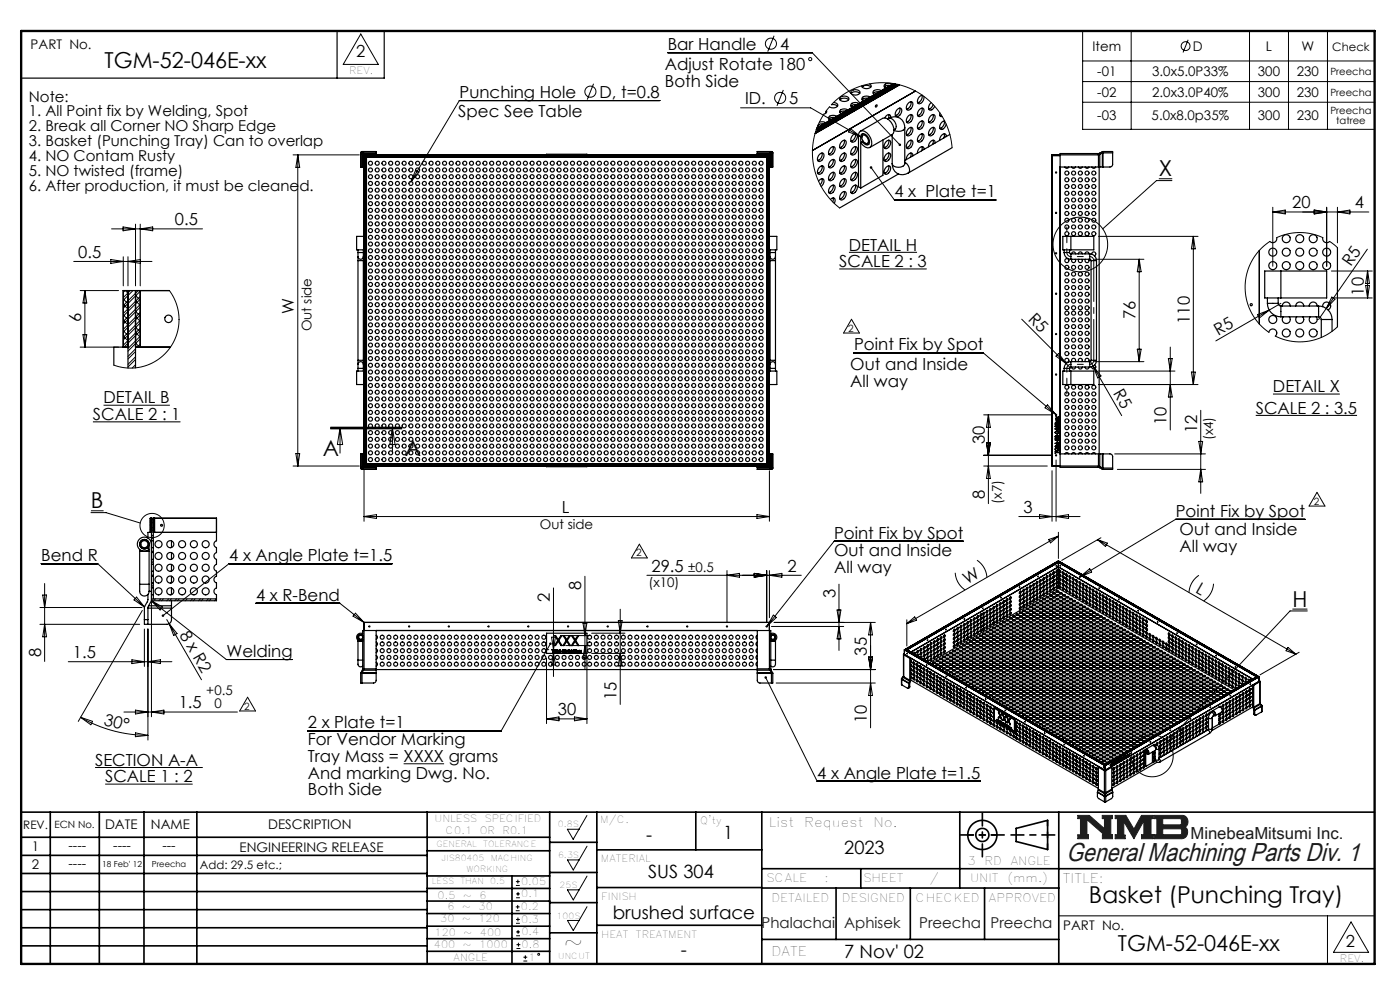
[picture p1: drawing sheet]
<svg xmlns="http://www.w3.org/2000/svg" width="297mm" height="210mm" viewBox="0 0 297 210" stroke-linecap="round" stroke-linejoin="round" font-family="sans-serif">
<defs><g id="words">
<text font-size="5.5" fill="#191924" x="226.2" y="182.7">General Machining Parts Div. 1</text>
<g font-size="4.9">
<text x="231" y="191.5">Basket (Punching Tray)</text>
<text x="119.6" y="201.6">~</text>
</g>
<g font-size="4.7">
<text x="22.2" y="14.4">TGM-52-046E-xx</text>
<text x="245.8" y="37.4">X</text>
<text x="68.5" y="96.7">A</text>
<text x="85.9" y="96.6">A</text>
<text x="19.3" y="107.8">B</text>
<text x="274.2" y="128.7">H</text>
<text x="237.2" y="201.7">TGM-52-046E-xx</text>
</g>
<g font-size="3.9">
<text x="137.1" y="178.5">-</text>
<text x="153.4" y="177.9">1</text>
<text x="179.1" y="181.2">2023</text>
<text x="137.5" y="186.3">SUS 304</text>
<text x="130" y="194.9">brushed surface</text>
<text x="144.5" y="202.9">-</text>
<text x="179.1" y="203.3">7 Nov' 02</text>
</g>
<g font-size="3.5">
<text x="141.7" y="10.6">Bar Handle</text>
<text x="165.5" y="10.6">4</text>
<text x="75.6" y="12.1">2</text>
<text x="141" y="14.9">Adjust Rotate 180</text>
<text x="97.5" y="20.8">Punching Hole</text>
<text x="127.2" y="20.8">D, t=0.8</text>
<text x="141" y="18.4">Both Side</text>
<text x="158.1" y="22.1">ID.</text>
<text x="167.4" y="22.1">5</text>
<text x="97.2" y="24.8">Spec See Table</text>
<text x="189.8" y="41.9">4 x Plate t=1</text>
<text x="37.1" y="47.8">0.5</text>
<text x="274.1" y="44.2">20</text>
<text x="287.5" y="44.2">4</text>
<text x="180.1" y="53.1">DETAIL H</text>
<text x="16.6" y="54.7">0.5</text>
<text x="178" y="56.7">SCALE 2 : 3</text>
<text x="286.6" y="56.6" transform="rotate(-55 286.6 56.6)">R5</text>
<text x="289.4" y="62.7" transform="rotate(-90 289.4 62.7)">10</text>
<text x="17.2" y="68.3" transform="rotate(-90 17.2 68.3)">6</text>
<text x="62.4" y="66.6" transform="rotate(-90 62.4 66.6)">W</text>
<text x="218" y="67.9" transform="rotate(45 218 67.9)">R5</text>
<text x="240.9" y="67.7" transform="rotate(-90 240.9 67.7)">76</text>
<text x="252.4" y="68.7" transform="rotate(-90 252.4 68.7)">110</text>
<text x="258.4" y="71.2" transform="rotate(-30 258.4 71.2)">R5</text>
<text x="181.2" y="74.3">Point Fix by Spot</text>
<text x="180.4" y="78.6">Out and Inside</text>
<text x="180.4" y="82.1">All way</text>
<text x="236.1" y="83.4" transform="rotate(60 236.1 83.4)">R5</text>
<text x="270.1" y="83.2">DETAIL X</text>
<text x="19.7" y="89.1">SCALE 2 : 1</text>
<text x="22" y="85.6">DETAIL B</text>
<text x="266.4" y="87.7">SCALE 2 : 3.5</text>
<text x="208.9" y="94.3" transform="rotate(-90 208.9 94.3)">30</text>
<text x="247.5" y="90.2" transform="rotate(-90 247.5 90.2)">10</text>
<text x="254" y="91.9" transform="rotate(-90 254 91.9)">12</text>
<text x="208.9" y="105.9" transform="rotate(-90 208.9 105.9)">8</text>
<text x="119.2" y="108.8">L</text>
<text x="217.1" y="108.8">3</text>
<text x="249.4" y="109.6">Point Fix by Spot</text>
<text x="250.2" y="113.5">Out and Inside</text>
<text x="8.8" y="119">Bend R</text>
<text x="48.6" y="119">4 x Angle Plate t=1.5</text>
<text x="176.9" y="114.3">Point Fix by Spot</text>
<text x="176.9" y="118">Out and Inside</text>
<text x="250.2" y="117.1">All way</text>
<text x="123.3" y="125.2" transform="rotate(-90 123.3 125.2)">8</text>
<text x="138.2" y="121.3">29.5</text>
<text x="167.1" y="121.3">2</text>
<text x="176.9" y="121.5">All way</text>
<text x="205.2" y="124" transform="rotate(-30 205.2 124)">W</text>
<text x="253.5" y="125.5" transform="rotate(30 253.5 125.5)">L</text>
<text x="54.3" y="127.4">4 x R-Bend</text>
<text x="116.7" y="127.6" transform="rotate(-90 116.7 127.6)">2</text>
<text x="177.2" y="126.8" transform="rotate(-90 177.2 126.8)">3</text>
<text x="38" y="134.6" transform="rotate(60 38 134.6)">8 x R2</text>
<text x="8.7" y="139.3" transform="rotate(-90 8.7 139.3)">8</text>
<text x="15.5" y="139.6">1.5</text>
<text x="48" y="139.4">Welding</text>
<text x="183.9" y="139.1" transform="rotate(-90 183.9 139.1)">35</text>
<text x="130.8" y="148.4" transform="rotate(-90 130.8 148.4)">15</text>
<text x="21.9" y="153.7" transform="rotate(14 21.9 153.7)">30°</text>
<text x="37.9" y="150.3">1.5</text>
<text x="65.3" y="154.5">2 x Plate t=1</text>
<text x="118.3" y="151.7">30</text>
<text x="183.9" y="153.4" transform="rotate(-90 183.9 153.4)">10</text>
<text x="65.3" y="158.1">For Vendor Marking</text>
<text x="65.3" y="161.6">Tray Mass = XXXX grams</text>
<text x="20.2" y="162.4">SECTION A-A</text>
<text x="22.3" y="165.9">SCALE 1 : 2</text>
<text x="65.3" y="165.2">And marking Dwg. No.</text>
<text x="173.4" y="165.2">4 x Angle Plate t=1.5</text>
<text x="65.3" y="168.7">Both Side</text>
<text x="285.5" y="200.9">2</text>
</g>
<text font-size="3.5" fill="#191924" x="252.5" y="178">MinebeaMitsumi Inc.</text>
<g font-size="3.2">
<text x="6.1" y="21.5">Note:</text>
<text x="6.1" y="24.7">1. All Point fix by Welding, Spot</text>
<text x="6.1" y="27.9">2. Break all Corner NO Sharp Edge</text>
<text x="6.1" y="31.1">3. Basket (Punching Tray) Can to overlap</text>
<text x="6.1" y="34.2">4. NO Contam Rusty</text>
<text x="6.1" y="37.4">5. NO twisted (frame)</text>
<text x="6.1" y="40.6">6. After production, it must be cleaned.</text>
</g>
<g font-size="3.2" fill="#191924">
<text x="161.6" y="196.8">Phalachai</text>
<text x="179.1" y="196.8">Aphisek</text>
<text x="195" y="196.8">Preecha</text>
<text x="210.1" y="196.8">Preecha</text>
</g>
<g font-size="2.8">
<text x="6.5" y="10.4">PART No.</text>
<text x="231.8" y="10.9">Item</text>
<text x="253.1" y="10.9">D</text>
<text x="268.6" y="10.9">L</text>
<text x="276.1" y="10.9">W</text>
<text x="232.8" y="16.2">-01</text>
<text x="244.4" y="16.2">3.0x5.0P33%</text>
<text x="266.9" y="16.2">300</text>
<text x="275.1" y="16.2">230</text>
<text x="232.8" y="20.6">-02</text>
<text x="244.4" y="20.6">2.0x3.0P40%</text>
<text x="266.9" y="20.6">300</text>
<text x="275.1" y="20.6">230</text>
<text x="232.8" y="25.4">-03</text>
<text x="244.3" y="25.4">5.0x8.0p35%</text>
<text x="266.9" y="25.4">300</text>
<text x="275.1" y="25.4">230</text>
<text x="66.1" y="70.3" transform="rotate(-90 66.1 70.3)">Out side</text>
<text x="257.3" y="93.4" transform="rotate(-90 257.3 93.4)">(x4)</text>
<text x="212.5" y="106.8" transform="rotate(-90 212.5 106.8)">(x7)</text>
<text x="114.5" y="112.2">Out side</text>
<text x="137.6" y="124.6">(x10)</text>
<text x="146" y="121.3">±0.5</text>
<text x="43.8" y="147.4">+0.5</text>
<text x="45.5" y="150.3">0</text>
<text x="22.3" y="175.9">DATE</text>
<text x="32" y="175.9">NAME</text>
<text x="56.9" y="175.9">DESCRIPTION</text>
<text x="163.1" y="175.3">List</text>
<text x="170.6" y="175.3">Request</text>
<text x="185.3" y="175.3">No.</text>
<text x="6.8" y="180.6">1</text>
<text x="6.8" y="184.4">2</text>
<text x="14.5" y="180.3">----</text>
<text x="14.5" y="184.1">----</text>
<text x="24" y="180.3">----</text>
<text x="34.5" y="180.3">---</text>
<text x="50.8" y="180.7">ENGINEERING RELEASE</text>
<text x="225.5" y="187.2">TITLE:</text>
<text x="225.6" y="197.2">PART No.</text>
<text x="163.7" y="202.9">DATE</text>
</g>
<g font-size="2.5">
<text x="282.6" y="10.7">Check</text>
<text x="4.9" y="175.9">REV.</text>
<text x="42.4" y="184.3">Add: 29.5 etc.;</text>
<text x="205.2" y="183.5">3</text>
<text x="208.9" y="183.5">RD</text>
<text x="214.4" y="183.5">ANGLE</text>
<text x="162.5" y="187.2">SCALE</text>
<text x="163.7" y="191.4">DETAILED</text>
<text x="174.9" y="187.2">:</text>
<text x="178.6" y="191.4">DESIGNED</text>
<text x="183.1" y="187.2">SHEET</text>
<text x="194.2" y="191.4">CHECKED</text>
<text x="197.2" y="187.2">/</text>
<text x="205.8" y="187.2">UNIT</text>
<text x="209.8" y="191.4">APPROVED</text>
<text x="213.7" y="187.2">(mm.)</text>
</g>
<g font-size="2.1">
<text x="74.1" y="15.7">REV.</text>
<text x="282.2" y="16">Preecha</text>
<text x="282.2" y="20.4">Preecha</text>
<text x="282.2" y="24.1">Preecha</text>
<text x="283.5" y="26.2">tatree</text>
<text x="179.9" y="70.3">2</text>
<text x="278.7" y="107">2</text>
<text x="134.9" y="118">2</text>
<text x="51.8" y="150.5">2</text>
<text x="11.6" y="175.6">ECN No.</text>
<text x="92.2" y="174.4">UNLESS</text>
<text x="94.5" y="177">C0.1</text>
<text x="101.8" y="177">OR</text>
<text x="102.8" y="174.4">SPECIFIED</text>
<text x="106.6" y="177">R0.1</text>
<text x="127.3" y="174.6">M/C.</text>
<text x="148.6" y="174.7">Q'ty</text>
<text x="127.5" y="182.7">MATERIAL</text>
<text x="92.8" y="190.7">0.5</text>
<text x="98.2" y="190.7">~</text>
<text x="101.7" y="190.7">6</text>
<text x="110.6" y="187.7">0.05</text>
<text x="110.6" y="190.4">0.1</text>
<text x="127.6" y="190.8">FINISH</text>
<text x="93.4" y="195.6">30</text>
<text x="94.9" y="193">6</text>
<text x="98" y="195.6">~</text>
<text x="98" y="193">~</text>
<text x="101.5" y="195.6">120</text>
<text x="101.5" y="193">30</text>
<text x="110.5" y="193.1">0.2</text>
<text x="110.6" y="195.8">0.3</text>
<text x="92.1" y="201">400</text>
<text x="92.2" y="198.5">120</text>
<text x="96.2" y="203.8">ANGLE</text>
<text x="98.2" y="201">~</text>
<text x="98.3" y="198.5">~</text>
<text x="101.7" y="201">1000</text>
<text x="101.8" y="198.5">400</text>
<text x="110.6" y="198.4">0.4</text>
<text x="110.7" y="201.1">0.8</text>
<text x="112.1" y="203.8">1</text>
<text x="127.6" y="198.9">HEAT</text>
<text x="134.9" y="198.9">TREATMENT</text>
<text x="284.3" y="204">REV.</text>
</g>
<g font-size="1.8">
<text x="92.6" y="179.6">GENERAL</text>
<text x="102.5" y="179.6">TOLERANCE</text>
<text x="118.4" y="175.5">0.8S</text>
<text x="21.7" y="183.8">18 Feb' 12</text>
<text x="32.2" y="183.8">Preecha</text>
<text x="93.7" y="182.6">JIS80405</text>
<text x="99" y="184.9">WORKING</text>
<text x="104.1" y="182.6">MACHING</text>
<text x="118.4" y="182">6.3S</text>
<text x="91.6" y="187.6">LESS</text>
<text x="97.7" y="187.6">THAN</text>
<text x="104" y="187.6">0.5</text>
<text x="118.7" y="188.3">25S</text>
<text x="118.1" y="194.8">100S</text>
<text x="118.4" y="203.3">UNCUT</text>
</g>
</g></defs>
<g fill="none" stroke="#000" stroke-width=".35">
<path d="M4.5 172.3h287.1M4.5 177.6h112.1M10.7 172.3v32.2M21.1 172.3v32.2M30.5 172.3v32.2M41.8 172.3v32.2M90.6 172.3v32.2M116.6 172.3v32.2M116.6 178.7h10M126.6 172.3v32.2M147.6 172.3v8M161.6 172.3v32.2"/>
<path d="M203.6 172.3v16.1M215.6 175.7l6.6-1.7v6.2l-6.6-1.7zM224.6 172.3v32.2M4.5 185.3h86.1M4.5 181.4h86.1M4.5 189.1h86.1M4.5 193h86.1M4.5 196.8h86.1M90.6 199.1h26M90.6 193.8h26M90.6 188.5h26M90.6 191.1h26"/>
<path d="M90.6 180.5h26M90.6 185.8h26M90.6 196.5h26M108.6 185.8v18.5M116.6 185.1h10M116.6 191.5h10M116.6 197.9h10M126.6 196.3h35M126.6 188.3h35M126.6 180.3h35M161.6 184.3h130M161.6 199.3h63"/>
<path d="M161.6 188.4h63M177.4 188.4v10.9M182.6 184.3v4.1M193.1 188.4v10.9M208.9 188.4v10.9M4.5 200.6h86.1M90.6 201.8h26"/>
<circle cx="208.4" cy="177.1" r="3.1"/>
<circle cx="208.4" cy="177.1" r="1.39"/>
</g>
<path d="M228.6 173h2.5l3.2 2.8v-2.1h-.5v-.7h2.2v.7h-.3v3.4h.3v.8h-2.1v-.8h.4l-3.7-3.2v3.2h.3v.8h-2.3v-.8h.6v-3.4h-.6zM236.6 173h2.2l1.8 2.9 1.6-2.9h2.4v.7h-.4v3.4h.4v.8h-2.4v-.8h.5v-3l-2.1 3.8-2.2-3.6v2.8h.3v.8h-2.1v-.8h.5v-3.4h-.5zM244.9 173h5.9a1.34 1.34 0 0 1 1.2 1 1.34 1.34 0 0 1-.7 1.5 1.33 1.33 0 0 1 .6 1.4 1.33 1.33 0 0 1-1.2 1h-5.8v-.8h.5v-3.4h-.5zM246.7 173.7h3.7l.2 .2v.8l-.3 .3h-3.6zM246.7 175.8h3.8l.2 .2v.8l-.4 .3h-3.6z" fill="none" stroke="#191924" stroke-width=".21"/>
<path d="M76.5 7.2l3.8 6.5h-7.5zM124.5 173l-2.9 5-1.2-2.1h2.4M124.5 179.5l-2.9 5.1-1.2-2.2h2.4M124.5 185.8l-2.9 5.1-1.2-2.1h2.4M124.5 192.3l-2.9 5.1-1.2-2.1h2.4M224.6 194.3h67M281.6 194.3v10.2M286.6 195.6l3.7 6.4h-7.4z" fill="none" stroke="#000" stroke-width=".21"/>
<path d="M179 70.6h3.3M180.6 67.7l-1.6 2.9M182.3 70.6l-1.7-2.9M133.9 118.4h3.4M135.6 115.4l-1.7 3M137.3 118.4l-1.7-3M277.7 107.4h3.4M279.4 104.4l-1.7 3M281.1 107.4l-1.7-3M50.8 150.8h3.4M52.5 147.9l-1.7 2.9M54.2 150.8l-1.7-2.9" fill="none" stroke="#000" stroke-width=".21" stroke-dasharray="6.3 1.3 1.3 1.3"/>
<path d="M4.5 6.6h287.1" fill="none" stroke="#000" stroke-width=".21" stroke-dasharray="6.3 1.3 1.3 1.3" stroke-dashoffset="1.9"/>
<path d="M71.5 6.6v10M81.5 6.6v10h-77" fill="none" stroke="#000" stroke-width=".25"/>
<path d="M205.3 177.1h6.2M222.2 174v6.2" fill="none" stroke="#000" stroke-width=".35" stroke-dasharray="15.2 1.3 1.3 1.3" stroke-dashoffset="14.1"/>
<path d="M203.8 177.1h9.2M208.4 172.5v9.2M214.5 177.1h9.3" fill="none" stroke="#000" stroke-width=".35" stroke-dasharray="15.2 1.3 1.3 1.3" stroke-dashoffset="12.5"/>
<path d="M4.5 6.6h287.1v197.9h-287.1z" fill="none" stroke="#000" stroke-width=".5"/>
<path d="M228.6 173v.7h.6v3.4h-.6v.8h2.3v-.8h-.3v-3.2l3.7 3.2h-.4v.8h2.1v-.8h-.3v-3.4h.3v-.7h-2.2v.7h.5v2.1l-3.2-2.8zM236.6 173v.7h.5v3.4h-.5v.8h2.1v-.8h-.3v-2.8l2.2 3.6 2.1-3.8v3h-.5v.8h2.4v-.8h-.4v-3.4h.4v-.7h-2.4l-1.6 2.9-1.8-2.9zM246.7 175.8h3.8l.2 .3v.7l-.3 .3h-3.7zM244.9 173v.7h.5v3.4h-.5v.8l6.2-.1 .6-.4 .2-.8-.1-.7-.5-.4a1.34 1.34 0 0 0 .7-1.5 1.34 1.34 0 0 0-1.2-1zM246.7 173.7h3.7l.2 .2v.8l-.3 .3h-3.6z" fill-rule="evenodd" fill="#191924"/>
<g fill="none" stroke="#000" stroke-width=".21">
<path d="M125.9 17.8l-1.3 3.3M141.7 11.2h30.6l18.6 19.5M164.2 7.6l-1.3 3.3M166.2 19.1l-1.4 3.4M229.7 6.6h61.9v20.8h-61.9zM229.7 12.9h61.9M229.7 17.3h61.9M240 6.6v20.8M252.1 8.4l-1.1 2.7M265.1 6.6v20.8M273.3 6.6v20.8M281.6 6.6v20.8"/>
<path d="M62.2 32.9h14M63.2 32.9v66M63.2 32.9l.4 2.6h-.8zM88.2 36.1l.7 .4-1.7 2.1zM140 21.3h-42.6l-10.2 17.3M157.1 22.9h14.9l10.5 6.1M173.5 26.6l-.8 2.3-.3 2.4v2.4l.4 2.5 .9 2.3 1.2 2.1 1.4 1.9 1.8 1.6M174.8 24.2l-1.3 2.3M176 22.7l-.9 1M176.4 22.2l1.6-1.4 1.7-1.3 1.9-.9 2-.6 2.1-.4h2.2l2.2 .2 2 .6 2 .9 1.8 1.1 1.7 1.4 1.4 1.6 1.2 1.8 .9 2 .6 2.1 .3 2M180.4 27.3l2.1 1.7-2.5-1zM183.2 28.4v.1"/>
<path d="M184.8 35.5l4.9 6.9h21.6M229.7 21.7h61.9M245.8 37.9h2.9M248.6 38.3h-3.3l-11.4 10.2M15.6 55.5h16.6M23.5 55.1l2.6 .4-2.6 .4zM23.7 48.5h19.3M26.1 48.1l2.6 .4-2.6 .5zM26.1 54.5v6.1M27.1 54.5v6.1M27.1 55.5l2.7-.4v.8zM28.7 47.6v13"/>
<path d="M29.7 47.6v13M29.7 48.5l2.7-.4v.9zM178 57.1h18.6M180.1 53.5h14.4M232.2 55h10.5M233 50.1h21.2M241.7 55v21.7M241.7 55l.4 2.6h-.8zM253.2 50.1v31.5M253.2 50.1l.4 2.7h-.9zM269.4 51.2l-2.1 1.8-1.7 2.3-1.1 2.7-.4 2.8 .3 2.8 1 2.7 1.7 2.3 2.1 1.9M270 45h20.4"/>
<path d="M270 44v12.5M270 45l2.7-.4v.8zM278.8 44.6l2.6 .4-2.6 .4zM280.6 50.4l-2.4-.8-2.5-.3-2.5 .3-2.4 .8M281.4 44v12.5M282.1 51.2l1.6 1.3M282.4 57.5h8.7M283.7 44v7.5M283.7 45l2.7-.4v.8zM290.1 52.9l-10.4 14.9M290.1 57.5v5.7M290.1 57.5l.4 2.6h-.8z"/>
<path d="M17 61.6h8.1M17 73.6h8.1M17.6 71h.8l-.4 2.6zM18 61.6v12M18 61.6l.4 2.7h-.8zM26.1 71.3l1 1M26.1 67.9l1 1M26.1 64.6l1 1M26.1 73.5l.1 .1M26.1 70.2l1 1M26.1 66.8l1 1M26.1 63.4l1 1"/>
<path d="M26.5 61.6l-.4 .4M26.6 61.6l.5 .6M27.6 61.6l-1.5 1.5M28.2 61.6l-2.1 2.1M28.7 74l-1.6 1.6M28.7 75.7l-1.6 1.6M28.7 77.4l-.7 .7M28.7 74.6l-1.6 1.6M28.7 76.2l-1.6 1.6M28.7 77.9l-.1 .1M28.7 70.5l1 1M28.7 67.2l1 1"/>
<path d="M28.7 63.8l1 1M28.7 72.8l.9 .8M28.7 69.4l1 1M28.7 66l1 1M28.7 62.7l1 1M29.3 61.6l-3.2 3.2M29.7 62.9l-3.6 3.6M29.7 64.6l-3.6 3.6M29.7 66.3l-3.6 3.6M29.7 68l-3.6 3.6M29.7 69.6l-3.6 3.6M29.7 71.3l-2.6 2.6"/>
<path d="M29.7 73l-.6 .6M29.7 61.8l-3.6 3.6M29.7 63.5l-3.6 3.6M29.7 65.1l-3.6 3.6M29.7 66.8l-3.6 3.6M29.7 68.5l-3.6 3.6M29.7 70.2l-3.4 3.4M29.7 71.9l-2.6 2.6M29.7 73.6h.1M35.9 61.6l.9 1.5 .7 1.5 .3 1.6 .2 1.6-.2 1.7-.3 1.5-.7 1.5-.8 1.4-1.2 1.3-1.3 1.1-1.4 .8-1.5 .6-1.6 .3-1.7 .1-1.6-.2-1.6-.4M181.2 74.9h27.4l15.4 13M216.7 67.7l9.5 9.4"/>
<path d="M224.6 75l1.6 2.1-2.2-1.6zM226.2 77.1l1 1M231.2 76.4l6.8 11.8M231.9 77.7l1.7 2.1-.7 .4zM232.2 76.7h10.5M233 78.7h16.3M241.3 74.1h.8l-.4 2.6zM247.9 76.1h.8l-.4 2.6zM248.3 73.6v17.6M252.7 78.9h.9l-.4 2.7zM266.8 66.7l2.5-.9-2.1 1.6zM271.7 64.3l-13.8 8"/>
<path d="M282.4 63.2h8.7M282.5 63l.7 .5-1.8 1.9zM283.7 69.3l-1.4 1.2-1.5 .8-1.6 .7-1.8 .4-1.7 .1-1.8-.1-1.7-.4-1.7-.7M289.7 60.6h.8l-.4 2.6zM19.7 89.5h18.6M22 86h14M62.2 98.9h14M62.8 96.2h.8l-.4 2.7zM70.1 90.8h15.2M70.1 91h15.2M70.1 90.6h7.6M72.1 90.8v5.3"/>
<path d="M72.1 90.8l.6 3.5h-1.1zM77.2 99.7v10.9M77.7 90.6h7.6zM83.3 90.8l.5 3.5h-1.1zM83.3 90.8v5.3M163.2 99.9v10.7M208.7 98.9h13.5M208.7 96.6h14.3M208.7 88h14.3M209.3 93.9h.8l-.4 2.7zM209.7 88l.4 2.6h-.8zM209.7 88v18.8"/>
<path d="M209.7 98.9l.4 2.6h-.8zM222.2 85.9l1.8 2-2.3-1.4zM223.2 99.9v10.7M224 97.6v13M233 81.6h21.2M236.5 96.3h19.2M237 99.6h18.7M248.3 81.6l.4 2.6h-.8zM254.3 93.6h.8l-.4 2.7zM254.7 87v17.7M254.7 99.6l.4 2.6h-.8zM266.4 88.1h21.5"/>
<path d="M270.1 83.6h14.1M8.7 119.6h12l9.9 9.2M19.3 108.3h2.7M19.3 108.7h3.2l7.2 2.2M31.9 111.5l.2 .3M31.9 110.4l.2 .2M32.1 115v37M32.4 118.7l-.3 .2M32.5 119.1l-.4 .4M32.5 116.8l-.4 .4M32.5 113.4l-.4 .4M32.5 114l-.4 .4"/>
<path d="M32.5 112.2l.3 .2M32.5 111l.3 .3M32.7 109.9l-.8 .8M32.8 111.5l-.9 .9M32.8 110.4l-.9 .9M32.8 112.1l-.9 .8M77.2 109.6h86M77.2 109.6l2.7-.4v.8zM83.2 119.6h-34.6l-14 11M160.6 109.2l2.6 .4-2.6 .4zM204.4 114.8h-27.5l-14.2 18M207.3 118.8a4.7 4.7 0 0 1 2.1 3.7"/>
<path d="M216.1 109.6h13M220.5 109.2l2.7 .4-2.7 .4zM222.5 114.5l2-.8-1.6 1.5zM224 109.6l2.7-.4v.8zM224.5 112.9v5.6M224.5 113.7l-32.1 18.6M232.8 114.5l42.1 24.3M232.8 114.5l2.1 .7-.4 .7zM233.6 114.1l-8.4 4.8M276.9 110.2h-27.5l-20.3 12.2M8.5 132.4h21.1M8.5 128.9h21.6"/>
<path d="M9.1 126.2h.8l-.4 2.7zM9.5 123.8v16.5M9.5 132.4l.4 2.7h-.8zM28 140l2.6 .4-2.6 .4zM29 126.7l1.6 2.1-2.2-1.5zM30.2 129.5l-13.6 23.5M30.6 133.4v8M31.4 133.4v23.6M32.1 127.4l15.9 12.5h14M32.1 127.4l2.4 1.3-.5 .7zM32.2 126.2h-.1M32.4 123.7l-.3 .2"/>
<path d="M32.5 126.9l-.4 .4M32.5 124.1l-.4 .4M32.5 121.9l-.3 .3M33 127l-.3 .3M34.1 127l-.4 .4M34.7 127l-.4 .4M35.4 131.4l7.3 12.8M35.8 127l-.4 .4M35.9 132.3l1.7 2.1-.7 .4zM36.3 127l-.4 .4M37.5 127l-.4 .4M38 127l-.4 .4"/>
<path d="M39.7 127.1l-.4 .3M40.8 127l-.4 .4M41.4 127l-.4 .4M42.5 127l-.4 .4M43.1 127l-.4 .4M44.2 127l-.4 .4M44.8 127l-.4 .4M45.9 127l-.4 .4M54.3 128h17.8l5.1 4M75.4 130.1l1.8 1.9-2.3-1.3zM115.9 139.6v13.9M116.1 137.8h.3"/>
<path d="M116.8 136.5l-10.5 18.5h-41M117 135.2h.8l-.4 2.6zM117.4 124.7v18.8M117.4 138.4l.4 2.7h-.8zM118.3 138.4h.1M118.9 134.8h6.2M120 136.9h5.1M123.7 132.2h.8l-.4 2.6zM124.1 122.2v19.8M124.1 136.9l.4 2.7h-.8zM124.5 139.6v13.9M125.5 134.3h7.1"/>
<path d="M125.5 138.6h7.1M131.2 131.7h.8l-.4 2.6zM131.6 129.2v20.2M131.6 138.6l.4 2.6h-.8zM137.2 122h32.8M154.2 121v10.9M154.2 122l2.7-.4v.8zM160 121.6l2.7 .4-2.7 .4zM162.7 121v10.9M163.2 121v10M163.2 122l2.7-.4v.8zM163.7 132.9h15.3"/>
<path d="M164.1 130.5l.6 .5-2 1.8zM164.2 132h21.5M177.6 129.4h.8l-.4 2.6zM178 123.9v14.1M178 132.9l.4 2.6h-.8zM184.3 139.4h.8l-.4 2.6zM184.7 132v22.4M184.7 132l.4 2.7h-.8zM192.4 131.5v5.5M192.4 132.3l1.6-1.4 .4 .7zM202.6 121.5a4.7 4.7 0 0 0 2.1 3.6M229.1 122.4l2.1-1.8 .4 .7z"/>
<path d="M254.3 122a4.7 4.7 0 0 0-2.1 3.7M257.4 123.8a4.7 4.7 0 0 1-2.1 3.7M273.2 137.3l1.7 1.5-2.1-.8zM274.2 129.2h3.2M275.6 138.4l-8.3 4.8M277.3 129.6h-3.6l-26 27.7M14.5 140.4h22M17.1 152.2a28.6 28.6 0 0 0 14.3 3.8M17.1 152.2l2.5 .8-.3 .7zM26.3 151h24.1M28.7 150.6l2.7 .4-2.7 .4zM28.8 155.5l2.6 .5-2.7 .3z"/>
<path d="M31.4 140.4l2.6-.4v.8zM32.1 151l2.7-.4v.8zM115.9 152.5h8.6M115.9 152.5l2.7-.4v.8zM121.9 152.1l2.6 .4-2.6 .4zM162.4 143.7l10.9 22h34.7M164.1 142h21.6M164.7 144.9h21M184.7 144.9l.4 2.6h-.8zM20.2 162.8h22.8M22.3 166.3h18.6M85.6 162h8.6"/>
<path d="M109.4 193.2h.8M109.4 192.4h.8M109.5 187.8h.8M109.5 187h.8M109.5 195.9h.8M109.5 195h.8M109.5 190.4h.8M109.5 189.6h.8M109.5 198.5h.8M109.5 197.7h.8M109.8 192v.8M109.9 186.6v.8"/>
<path d="M109.9 194.6v.8M109.9 189.2v.8M109.9 197.3v.8M110 200v.8M109.6 201.2h.8M109.6 200.4h.8M111 203.9h.9M111 203h.9M111.4 202.6v.9"/>
<circle cx="125.3" cy="19.4" r="1.18"/>
<circle cx="163.5" cy="9.3" r="1.18"/>
<circle cx="171.9" cy="12.5" r=".34"/>
<circle cx="251.5" cy="9.8" r=".94"/>
<circle cx="165.5" cy="20.8" r="1.18"/>
<circle cx="229.2" cy="51.9" r="5.8"/>
<circle cx="32.3" cy="111.5" r="2.57"/>
<circle cx="244.4" cy="160.3" r="4.4"/>
<circle cx="114.3" cy="202.4" r=".2"/>
</g>
<path d="M226.3 53.6a.86 .86 0 0 0 .9 .8M232 55.3a.86 .86 0 0 0-.8-.9M227.2 77.3a.86 .86 0 0 0-.9 .8M231.2 77.3a.86 .86 0 0 0 .8-.9" fill="none" stroke="#000" stroke-width=".21" stroke-dasharray="15.2 1.3 1.3 1.3" stroke-linecap="butt"/>
<path d="M70.1 90.8h15.2" fill="none" stroke="#000" stroke-width=".21" stroke-dasharray="6.3 1.3 1.3 1.3" stroke-dashoffset=".7"/>
<path d="M227.2 54.4h4M231.2 77.3h-4" fill="none" stroke="#000" stroke-width=".21" stroke-dasharray="15.2 1.3 1.3 1.3" stroke-dashoffset="15.1"/>
<path d="M232 55.3v21.1" fill="none" stroke="#000" stroke-width=".21" stroke-dasharray="15.2 1.3 1.3 1.3" stroke-dashoffset="6.6"/>
<path d="M226.3 48.1v5.5M226.3 78.1v5.5" fill="none" stroke="#000" stroke-width=".21" stroke-dasharray="15.2 1.3 1.3 1.3" stroke-dashoffset="14.4"/>
<path d="M116.6 136.4a.27 .27 0 0 0 0 .4 .27 .27 0 0 0 .4-.1 .27 .27 0 0 0-.1-.4l-.1 .2 .1-.2zM162.3 143.5a.27 .27 0 0 0 0 .5 .27 .27 0 0 0 .4-.3 .27 .27 0 0 0-.4-.2l.1 .2zM34.4 130.4v.4l.2-.2-.2 .2a.27 .27 0 0 0 .4 0 .27 .27 0 0 0 0-.4 .27 .27 0 0 0-.4 0zM190.7 30.5v.4h.4l-.2-.2 .2 .2-.1-.4zM184.6 35.4a.27 .27 0 0 0 .1 .4 .27 .27 0 0 0 .4-.3 .27 .27 0 0 0-.5-.2l.2 .2z" fill="#000"/>
<g fill="none" stroke="#000" stroke-width=".25">
<path d="M180.5 19.8a1.37 1.37 0 0 1 1.9 0M180.5 19.4a1.24 1.24 0 0 1 2 .2 1.15 1.15 0 0 1-2 0zM182.9 18.5a1.37 1.37 0 0 1 1.8 0M184.4 17.8l.4 .4a1.12 1.12 0 0 1-2 0M186.5 19.5a1.34 1.34 0 0 0-1.2 .3M187 19.2h-.1a1.19 1.19 0 0 0-1.7 .4l.4 .5M188.9 18.1a1.34 1.34 0 0 0-1.3 .4M189.3 17.9l-.1-.1a1.19 1.19 0 0 0-1.7 .4l.4 .5M189.6 17.7l-16.3 9.4M189.9 17.8l-16.7 9.7M190.5 17.9l-17.5 10.1M190.8 18l-17.9 10.3"/>
<path d="M194.2 19.3l-21.8 12.6M76.5 32.4v3M76.5 32.4h.1M76.5 35.4h.1M76.5 35.4h.4M76.5 32.4l.4 .3M76.8 32.2l-.3 .2M76.8 32.1l-.3 .3M76.8 32.1v.1M76.8 32.1l3 .1M76.8 32.2l.3 .3M76.8 32.2h3"/>
<path d="M76.9 32.7v.2M76.9 35.4h.1M76.9 32.7v2.7M76.9 32.9v2.5M76.9 35.4h.3M77.1 32.5l.1 .1M77.1 32.5l-.2 .2M77.1 32.5h2.7M77.2 32.6l-.3 .3M77.2 32.9h86v66h-86zM77.2 32.6h2.6M77.6 33.2h85.3v65.3h-85.3z"/>
<path d="M79.8 32.5v.1M79.8 32.2v.3M79.8 32.6v.3M115.9 32.9v-.2h8.6v.2M160.7 32.5v.1M160.7 32.6h2.5M160.7 32.5h2.6M160.7 32.2h3M160.7 32.2v.3M160.7 32.6v.3M162.7 33.4v64.9h-85.1M162.9 33.4h-85.2v64.9"/>
<path d="M163.1 33v65.7h-85.9M163.2 32.6l.3 .3M163.2 33h-85.8v65.7M163.2 35.4h.3M163.3 32.5l-.1 .1M163.3 32.5l.3 .2M163.5 35.4h.1M163.5 32.9v2.5M163.6 32.7l-.1 .2M163.6 35.4h.3M163.6 32.7v2.7M163.7 32.2l.2 .2"/>
<path d="M163.7 32.1l.2 .3M163.7 32.1v.1M163.7 32.1l-3 .1M163.7 32.2l-.4 .3M163.9 32.4h.1M163.9 32.4l-.3 .3M163.9 32.4v3M173.5 26.6l.3 .3M173.7 38.5a.69 .69 0 0 1 1.1-.4 1.35 1.35 0 0 1-.6 1.4M173.8 25.9l.6-.1 .8 .2M173.8 32.8l.6-.3h.2a1.15 1.15 0 0 1-1 1.7 1 1 0 0 1 .2-1.4zM173.8 35.5l.6-.3h.2a1.15 1.15 0 0 1-1 1.7 1 1 0 0 1 .2-1.4z"/>
<path d="M174.4 32.5a1.37 1.37 0 0 1-.9 1.6M174.4 35.2a1.37 1.37 0 0 1-.9 1.6M174.4 37.9a1.34 1.34 0 0 1-.4 1.3M174.8 26.3h-.8l-.5 .2M175.1 23.7l.2 .2M175.3 23.5v.4l-.5 .3M176.2 31.4l.5-.3h.3a1.15 1.15 0 0 1-1 1.8 1 1 0 0 1 .2-1.5zM176.2 34.1l.5-.3 .3 .1a1.15 1.15 0 0 1-1 1.7 1 1 0 0 1 .2-1.5zM176.2 36.8l.3-.2h.5a1.15 1.15 0 0 1-1 1.7 1 1 0 0 1 .2-1.5zM176.2 39.6l.5-.3h.3a1.15 1.15 0 0 1-1 1.7 1 1 0 0 1 .2-1.4zM176.4 22.2a1.34 1.34 0 0 1 1.3 .3M176.7 31.1a1.37 1.37 0 0 1-.9 1.6"/>
<path d="M176.7 33.8a1.37 1.37 0 0 1-.9 1.6M176.7 36.5a1.37 1.37 0 0 1-.9 1.6M176.7 39.3a1.37 1.37 0 0 1-.9 1.6M176.8 21.7a.69 .69 0 0 1 .9 .8 1.4 1.4 0 0 1-1.7 .2M177.1 24.9a1.34 1.34 0 0 0-1.3 .4M177.5 24.7v-.1a1.19 1.19 0 0 0-1.8 .4l.4 .5M178.2 21.2a1.37 1.37 0 0 1 1.8 0M178.2 20.7a1.24 1.24 0 0 1 1.9 .3 1.15 1.15 0 0 1-2 0zM178.6 30l.5-.3 .2 .1a1.15 1.15 0 0 1-1 1.7 1 1 0 0 1 .3-1.5zM178.6 32.8l.5-.3h.2a1.15 1.15 0 0 1-1 1.7 1 1 0 0 1 .3-1.4zM178.6 35.5l.2-.2 .5-.1a1.15 1.15 0 0 1-1 1.8 1 1 0 0 1 .3-1.5zM178.6 38.2l.5-.3h.2a1.15 1.15 0 0 1-1 1.8 1 1 0 0 1 .3-1.5z"/>
<path d="M179.1 29.7a1.37 1.37 0 0 1-.9 1.6M179.1 32.5a1.37 1.37 0 0 1-.9 1.6M179.1 35.2a1.37 1.37 0 0 1-.9 1.6M179.1 37.9a1.37 1.37 0 0 1-.9 1.6M179.5 23.6a1.34 1.34 0 0 0-1.3 .3M179.9 23.3h-.1a1.19 1.19 0 0 0-1.7 .4l.4 .4M180.9 28.7l.3-.2 .5-.1a1.15 1.15 0 0 1-1 1.7 1 1 0 0 1 .2-1.4zM180.9 31.4l.5-.3h.3a1.15 1.15 0 0 1-1 1.8 1 1 0 0 1 .2-1.5zM180.9 34.1l.3-.2h.5a1.15 1.15 0 0 1-1 1.7 1 1 0 0 1 .2-1.5zM180.9 36.8l.5-.3 .3 .1a1.15 1.15 0 0 1-1 1.7 1 1 0 0 1 .2-1.5zM180.9 39.6l.5-.3h.3a1.15 1.15 0 0 1-1 1.7 1 1 0 0 1 .2-1.4zM181.5 28.4a1.37 1.37 0 0 1-1 1.6"/>
<path d="M181.5 31.1a1.37 1.37 0 0 1-1 1.6M181.5 33.8a1.37 1.37 0 0 1-1 1.6M181.5 36.5a1.37 1.37 0 0 1-1 1.6M181.5 39.3a1.37 1.37 0 0 1-1 1.6M181.8 22.2a1.34 1.34 0 0 0-1.3 .3M182.3 22l-.1-.1a1.19 1.19 0 0 0-1.7 .4l.4 .5M182.5 27.8l4.8-2.7a2.22 2.22 0 0 1 2.3 2.1l.1 .6-.4 .8-4.8 2.7M182.6 29l.3-.6a1.6 1.6 0 0 1 1.4 2.2 .98 .98 0 0 1-1.4-.6M182.6 29v10.9M182.8 28.9v.2M182.8 28.9l-.2 .1M182.9 30l-.3 .3a1.72 1.72 0 0 0 1.9 1 1.54 1.54 0 0 0 .2-2 2.36 2.36 0 0 0-1.8-1.6l-.4 .2-.3 .3-.1 .5v10.9l.5 .3"/>
<path d="M183 28.3l-.2 .6M183 28.7a1.15 1.15 0 0 1 1 1.7 1.15 1.15 0 0 1-1-1.7zM183.1 29.9l-.2 .1M183.5 30.4l.8 .2M184.2 20.9a1.34 1.34 0 0 0-1.3 .3M184.6 20.6l-.1-.1a1.19 1.19 0 0 0-1.7 .5l.4 .4M185.8 22.3l.2-.1a.22 .22 0 0 1 0 .4 .22 .22 0 0 1-.3 0zM187.3 29.7v7.5l-4.7 2.7M188 30l.5-.3 .3 .1a1.15 1.15 0 0 1-1 1.7 1 1 0 0 1 .2-1.5zM188 32.8l.3-.3h.5a1.15 1.15 0 0 1-1 1.7 1 1 0 0 1 .2-1.4zM188 35.5l.5-.3h.3a1.15 1.15 0 0 1-1 1.8 1 1 0 0 1 .2-1.5zM188.5 24.3l-.1 .9"/>
<path d="M188.5 29.7a1.37 1.37 0 0 1-.9 1.6M188.5 32.5a1.37 1.37 0 0 1-.9 1.6M188.5 35.2a1.37 1.37 0 0 1-.9 1.6M188.5 25.1a2.18 2.18 0 0 1 2.4-.1 2.18 2.18 0 0 1 1 2.1M188.5 25.1a1.54 1.54 0 0 1 1.4 2.3M188.5 25.1l-.2 .1M188.9 24.9l-.1-.6a.92 .92 0 0 0-1.1 .7M189.3 34.7a2.18 2.18 0 0 0 1.1 2.1 2.18 2.18 0 0 0 2.3-.1M189.3 34.7a1.54 1.54 0 0 0 2.6 0M189.3 28.5v6.2M189.9 27.4l-.2 .2M189.9 27.4h.1"/>
<path d="M190.3 23.2l.3-.2h.5a1.15 1.15 0 0 1-1 1.7 1 1 0 0 1 .2-1.5zM190.6 36.9l-12.5 7.2M190.9 22.9a1.37 1.37 0 0 1-.9 1.6M191.9 34.7v.1M191.9 27.1a1.33 1.33 0 0 1-1.8 .7l-.4-.2M191.9 34.4l.1 .1a1.59 1.59 0 0 1 .7 2.2M191.9 27.1v7.6M192.7 21.9l.3-.2 .5-.1a1.15 1.15 0 0 1-1 1.7 1 1 0 0 1 .2-1.4zM192.7 24.6l.5-.3h.3a1.15 1.15 0 0 1-1 1.8 1 1 0 0 1 .2-1.5zM192.7 27.3l.5-.3 .3 .1a1.15 1.15 0 0 1-1 1.7 1 1 0 0 1 .2-1.5zM192.7 30l.3-.2h.5a1.15 1.15 0 0 1-1 1.7 1 1 0 0 1 .2-1.5zM193.2 21.6a1.37 1.37 0 0 1-.9 1.6"/>
<path d="M193.2 24.3a1.37 1.37 0 0 1-.9 1.6M193.2 27a1.37 1.37 0 0 1-.9 1.6M193.2 29.7a1.37 1.37 0 0 1-.9 1.6M193.2 32.5l-.1 .9M193.7 33.1l-.2-.6a1.2 1.2 0 0 0-1.2 1.4M195.1 23.2l.5-.3 .2 .1a1.15 1.15 0 0 1-1 1.7 1 1 0 0 1 .3-1.5zM195.1 26l.5-.4 .2 .1a1.15 1.15 0 0 1-1 1.7 1 1 0 0 1 .3-1.4zM195.1 28.7l.2-.2 .5-.1a1.15 1.15 0 0 1-1 1.7 1 1 0 0 1 .3-1.4zM195.6 20.2a1.37 1.37 0 0 1-.9 1.6M195.6 22.9a1.37 1.37 0 0 1-.9 1.6M195.6 25.6a1.37 1.37 0 0 1-.9 1.7M195.6 28.4a1.37 1.37 0 0 1-.9 1.6"/>
<path d="M195.6 31.1l-.1 .9M195.7 20.2a1.2 1.2 0 0 0-.9 1.8 1.19 1.19 0 0 0 1.2-1.6M196 31.7l-.2-.6a1.2 1.2 0 0 0-1.2 1.4M197.4 24.6l.5-.3h.3a1.15 1.15 0 0 1-1 1.8 1 1 0 0 1 .2-1.5zM197.4 27.3l.3-.2h.5a1.15 1.15 0 0 1-1 1.7 1 1 0 0 1 .2-1.5zM197.5 21.8l-.1 .1a.84 .84 0 0 0-.5 .7 .84 .84 0 0 0 .5 .8l.5-.3 .4-.6M198 24.3a1.37 1.37 0 0 1-1 1.6M198 27a1.37 1.37 0 0 1-1 1.6M198 29.7l-.2 .9M198 22.2a1.34 1.34 0 0 1-1 1M198.4 30.3l-.2-.5a1.2 1.2 0 0 0-1.2 1.3M199.4 23.9v.6l.1 .2h.4"/>
<path d="M199.7 24.4l-.3 .1M200.3 25.6a1.37 1.37 0 0 1-.9 1.7M200.3 28.4l-.1 .9M200.4 25.7a1.19 1.19 0 0 0-.9 1.7 1.15 1.15 0 0 0 1.2-1.1M200.7 29l-.2-.6a1.2 1.2 0 0 0-1.2 1.4M201.5 28.5l-9.6 5.5M202 31.3l-9.3 5.4M223.2 33h1.7M224.9 35.4h8.1M225.9 35.4a.43 .43 0 0 0 .4 .3 .43 .43 0 0 0 .4-.3M227.3 35.4a.43 .43 0 0 0 .5 .3 .43 .43 0 0 0 .4-.3M228.8 35.4a.43 .43 0 0 0 .4 .3 .43 .43 0 0 0 .4-.3"/>
<path d="M230.2 35.4a.43 .43 0 0 0 .4 .3 .43 .43 0 0 0 .4-.3M231.6 35.4a.43 .43 0 0 0 .4 .3 .43 .43 0 0 0 .4-.3M233 35.4h.3M233 32.6v.3M233 32.6h-8.1v66.5h8.1M233 32.9v2.5M233 32.9h-9.8v66h9.8M233.2 35.4v60.9M233.3 32.5v.2M233.3 32.7l-.3 .2M233.3 32.5l-.3 .1M233.3 35.4h.6"/>
<path d="M233.3 32.7v2.7M233.9 32.4h.1M233.9 35.4h.1M233.9 32.2v.2M233.9 32.4v3M233.9 32.2l-.6 .3M233.9 32.4l-.6 .3M234 32.1h2v.3M234 32.1v.3M234 32.1l-.1 .1M234 32.4v3M234 32.4h2"/>
<path d="M236 32.4v2.5a.57 .57 0 0 1-.5 .5h-1.5M75.9 53.6v.8M75.9 54.4v.9M75.9 54.4a.57 .57 0 0 0 .6 .6 .57 .57 0 0 0 .6-.6M75.9 53.6h1.2M75.9 55.3h1.2M75.9 53v.6M75.9 55.3v21.1M77.1 53.6v.8M77.1 54.4v.9M77.1 53v.6M77.1 55.3v21.1"/>
<path d="M77.2 50.1h-1.5v2.9h1.5M163.2 50.1h1.6v2.9h-1.6M163.4 53.6v.8M163.4 54.4v.9M163.4 54.4a.57 .57 0 0 0 .5 .6 .57 .57 0 0 0 .6-.6M163.4 53.6h1.1M163.4 55.3h1.1M163.4 53v.6M163.4 55.3v21.1M164.5 53.6v.8M164.5 54.4v.9M164.5 53v.6"/>
<path d="M164.5 55.3v21.1M176.2 42.3l.3-.2 .5-.1a.86 .86 0 0 1 0 1.1M176.7 42v.8M178.6 40.9l.5-.3 .2 .1a1.15 1.15 0 0 1-1 1.7 1 1 0 0 1 .3-1.5zM179.1 40.6a1.37 1.37 0 0 1-.9 1.6M225.8 53.6a1.43 1.43 0 0 0 1.4 1.4M225.8 53.6h1.1M225.8 53v.6M226.9 53.6l.3 .3M226.9 53v.6M227.2 50.1h-1.7v2.9h1.7M227.2 53.9v1.1"/>
<path d="M227.2 53.9h4M227.2 55h4M227.2 50.1v2.9M227.2 50.1h4.8v2.9h-4.8M227.3 53.9a.43 .43 0 0 1 .5-.5 .43 .43 0 0 1 .4 .5M227.4 55a.43 .43 0 0 0 .1 .6 .43 .43 0 0 0 .6 0 .43 .43 0 0 0 0-.6M228.8 53.9a.43 .43 0 0 1 .4-.5 .43 .43 0 0 1 .4 .5M228.9 55a.43 .43 0 0 0 0 .6 .43 .43 0 0 0 .6 0 .43 .43 0 0 0 0-.6M230.2 53.9a.43 .43 0 0 1 .4-.5 .43 .43 0 0 1 .4 .5M230.3 55a.43 .43 0 0 0 0 .6 .43 .43 0 0 0 .6 0 .43 .43 0 0 0 0-.6M231.2 55l.3 .3M231.2 53.9a1.43 1.43 0 0 1 1.4 1.4"/>
<path d="M231.2 53.9v1.1M231.5 55.3h1.1M231.5 55.3v21.1M231.6 53.9a.43 .43 0 0 1 .3-.5 .43 .43 0 0 1 .6 .3 .43 .43 0 0 1-.3 .6M232.6 55.3v21.1M267.2 53.1v15.6M270.8 50.4a.84 .84 0 0 1-.4 1 .84 .84 0 0 1-1-.2M271.7 57.5h-3.4v5.7h3.4M271.7 57.5v5.7M271.7 57.5h9.7v5.7h-9.7M280.6 50.4a.84 .84 0 0 0 .4 1 .84 .84 0 0 0 1.1-.2M283.7 52.5v16.8"/>
<path d="M27.1 73.6h-3v3.9M27.1 61.6v16.5M28.7 73.6h7.5M28.7 61.6v16.4M29.7 61.6v12M35.9 61.6h-9.8v12M75.9 77.3v.8M75.9 76.4v.9M75.9 77.3a.57 .57 0 0 1 .6-.6 .57 .57 0 0 1 .6 .6M75.9 78.1h1.2M75.9 76.4h1.2M75.9 78.1v.6"/>
<path d="M77.1 77.3v.8M77.1 76.4v.9M77.1 78.1v.6M77.2 78.7h-1.5v2.9h1.5M163.2 78.7h1.6v2.9h-1.6M163.4 77.3v.8M163.4 76.4v.9M163.4 77.3a.57 .57 0 0 1 .5-.6 .57 .57 0 0 1 .6 .6M163.4 78.1h1.1M163.4 76.4h1.1M163.4 78.1v.6M164.5 77.3v.8"/>
<path d="M164.5 76.4v.9M164.5 78.1v.6M225.8 78.1h1.1M225.8 78.1v.6M226.9 78.1v.6M227.2 77.9l-.3 .2M227.2 76.7a1.43 1.43 0 0 0-1.4 1.4M227.2 78.7h-1.7v2.9h1.7M227.2 76.7v1.2M227.2 77.9h4M227.2 76.7h4M227.2 78.7v2.9"/>
<path d="M227.2 78.7h4.8v2.9h-4.8M227.3 77.9a.43 .43 0 0 0 .5 .4 .43 .43 0 0 0 .4-.4M227.4 76.7a.43 .43 0 0 1 .1-.6 .43 .43 0 0 1 .6 0 .43 .43 0 0 1 0 .6M228.8 77.9a.43 .43 0 0 0 .4 .4 .43 .43 0 0 0 .4-.4M228.9 76.7a.43 .43 0 0 1 0-.6 .43 .43 0 0 1 .6 0 .43 .43 0 0 1 0 .6M230.2 77.9a.43 .43 0 0 0 .4 .4 .43 .43 0 0 0 .4-.4M230.3 76.7a.43 .43 0 0 1 0-.6 .43 .43 0 0 1 .6 0 .43 .43 0 0 1 0 .6M231.2 76.7v1.2M231.5 76.4l-.3 .3M231.5 76.4h1.1M232.2 77.5a.43 .43 0 0 1 .3 .5 .43 .43 0 0 1-.6 .3 .43 .43 0 0 1-.3-.5M232.6 76.4a1.43 1.43 0 0 1-1.4 1.5"/>
<path d="M268.9 64.3a2.86 2.86 0 0 0 2.8 2.9M268.9 64.3h2.3M268.9 63.2v1.1M269.2 70.5a.85 .85 0 0 1 1.3-.6 .85 .85 0 0 1 0 1.4M271.2 64.3a.57 .57 0 0 0 .5 .6M271.2 63.2v1.1M271.7 64.9v2.3M271.7 64.9h8M271.7 67.2h8M272 64.9a.86 .86 0 0 1 .9-.8 .86 .86 0 0 1 .8 .8M272.2 67.2a.86 .86 0 0 0 .1 1.2 .86 .86 0 0 0 1.2 0 .86 .86 0 0 0 0-1.2M274.9 64.9a.86 .86 0 0 1 .8-.8 .86 .86 0 0 1 .9 .8"/>
<path d="M275.1 67.2a.86 .86 0 0 0 0 1.2 .86 .86 0 0 0 1.2 0 .86 .86 0 0 0 .1-1.2M277.7 64.9a.86 .86 0 0 1 .9-.8 .86 .86 0 0 1 .8 .8M277.9 67.2a.86 .86 0 0 0 .1 1.2 .86 .86 0 0 0 1.2 0 .86 .86 0 0 0 0-1.2M279.7 67.2a.57 .57 0 0 1 .6 .6M279.7 64.9a2.86 2.86 0 0 1 2.9 2.9M279.7 64.9v2.3M280.3 67.8h2.3M280.3 67.8v3.8M280.6 65.1a.86 .86 0 0 1 .7-1 .86 .86 0 0 1 1 .6 .86 .86 0 0 1-.6 1M282.6 67.8v2.5M76.5 99.3l.3 .3M76.5 96.3h.1"/>
<path d="M76.5 96.3v3M76.5 99.3h.1M76.5 99.3l.3 .2M76.5 96.3h.4M76.8 99.5h.1M76.8 99.5h3M76.9 96.3h.1M76.9 99l.2 .2M76.9 96.3v2.7M76.9 99l-.4 .3M76.9 98.9l.3 .2M76.9 98.9v.1"/>
<path d="M76.9 96.3v2.6M76.9 96.3h.3M77.1 99.2h2.7M77.1 99.2l-.3 .3M77.2 99.1l-.1 .1M77.2 99.1h2.6M79.8 99.1v.1M79.8 99.5h.1M79.8 98.9v.2M79.8 99.2v.3M115.9 98.9v.1h8.6v-.1M160.7 99.1v.1"/>
<path d="M160.7 99.6h.1M160.7 98.9v.2M160.7 99.2v.3M160.7 99.1h2.5M160.7 99.2h2.6M160.7 99.5h3M163.2 99.1l.1 .1M163.2 96.3h.3M163.3 99.2l.4 .3M163.5 98.9l-.3 .2M163.5 98.9l.1 .1M163.5 96.3h.1"/>
<path d="M163.5 96.3v2.6M163.6 99l-.3 .2M163.6 96.3v2.7M163.6 96.3h.3M163.6 99l.3 .3M163.7 99.5h.1M163.9 99.3l-.2 .2M163.9 99.3h.1M163.9 96.3v3M163.9 99.3l-.2 .3M223.8 91l.6-.1 .2 .1h-.2v.4zM223.8 93l.1 .3h.2a.25 .25 0 0 1 .2-.3 .25 .25 0 0 1 .3 .2 .25 .25 0 0 1-.2 .3v-.1a.18 .18 0 0 0 .1-.2 .18 .18 0 0 0-.2-.1 .18 .18 0 0 0-.1 .2h-.4z"/>
<path d="M223.8 89.7l.1 .4h.3v-.4v.4h.3l.1-.4v.5h-.8zM223.8 94l.8-.1-.5 .2 .5 .2M223.8 95.8l.1 .1 .7 .1h-.7l-.1 .2zM223.8 94h.1M223.8 94.7h.1M223.8 94l.7 .4-.7 .3M223.9 91.6l.6-.1 .1 .3a.46 .46 0 0 1-.8-.1zM223.9 90.4l.3 .2a.24 .24 0 0 1 .3-.3 .24 .24 0 0 1 .1 .4 .24 .24 0 0 1-.4 0zM223.9 92.5l.2-.1 .4 .4 .1-.4v.5l-.4-.4a.2 .2 0 0 0-.3 .1 .2 .2 0 0 0 .2 .3l-.3-.2zM224 94.9a.39 .39 0 0 0-.1 .5 .39 .39 0 0 0 .5 .2l.1-.5-.2-.1-.1 .2v-.3a.41 .41 0 0 1 .3 .6 .41 .41 0 0 1-.6 .1 .41 .41 0 0 1 .1-.7zM224 91h.4v.3zM224.1 88.4l.2 .2 .3-.3-.2 .3 .2 .3-.3-.3-.2 .2 .1-.2z"/>
<path d="M224.1 88.9l.2 .2 .3-.2-.2 .2 .2 .3-.3-.3-.2 .2 .1-.2zM224.3 89.4l.1 .3zM224.3 92l.1 .3zM224.3 93.6l.1 .2zM224.6 94.3v.1M224.6 94.4l-.5 .2 .5 .2-.8-.1M224.9 96.3h8.1M225.9 96.3a.43 .43 0 0 1 .4-.3 .43 .43 0 0 1 .4 .3M227.3 96.3a.43 .43 0 0 1 .5-.3 .43 .43 0 0 1 .4 .3M228.8 96.3a.43 .43 0 0 1 .4-.3 .43 .43 0 0 1 .4 .3M230.2 96.3a.43 .43 0 0 1 .4-.3 .43 .43 0 0 1 .4 .3M231.6 96.3a.43 .43 0 0 1 .4-.3 .43 .43 0 0 1 .4 .3"/>
<path d="M233 98.9l.3 .1M233 99.1l.3 .1M233 98.9v.2M233 96.3h.3M233 96.3v2.6M233.3 99v.2M233.3 96.3h.6M233.3 96.3v2.7M233.3 99l.6 .3M233.3 99.2l.6 .3M233.9 99.3h.1M233.9 96.3h.1"/>
<path d="M233.9 99.5l.1 .1M233.9 99.3v.2M233.9 96.3v3M234 96.3h1.5a.57 .57 0 0 1 .5 .6v2.4M234 99.3v.3M234 96.3v3M234 99.3h2M236 99.3v.3h-2M29.6 116.6v.3M29.6 116.9h2M29.6 116.9v7M31.9 112.9v-3h14v4.8a.75 .75 0 0 0-.5 .7 .75 .75 0 0 0 .5 .8v1a.75 .75 0 0 0-.5 .7 .75 .75 0 0 0 .5 .8v1a.75 .75 0 0 0-.5 .7 .75 .75 0 0 0 .5 .8v1a.75 .75 0 0 0-.5 .7 .75 .75 0 0 0 .5 .8v1a.75 .75 0 0 0-.5 .7 .75 .75 0 0 0 .5 .8v1.2h-13.8"/>
<path d="M32.1 119.7v1.5M32.1 117.2v1.5M32.1 114.7v1.5M32.1 115.4a1.5 1.5 0 0 0-1.8-1.4 1.5 1.5 0 0 0-1 2.1 1.5 1.5 0 0 0 2.3 .5l-.3-.4a1 1 0 0 1-1.6-.3 1 1 0 0 1 .7-1.4 1 1 0 0 1 1.2 .9v10M32.1 112.9h-.7v1.2M32.1 109.9v4.8M32.1 116.2v1M32.1 118.7v1M32.1 114.7h.4M32.1 119.7h.4M32.1 118.7h.4M32.1 117.2h.4"/>
<path d="M32.1 116.2h.4M32.5 119.7v1.5M32.5 117.2v1.5M32.5 114.7v1.5M32.5 112.9h13.4M32.5 109.9v4.8M32.5 116.2v1M32.5 118.7v1M32.8 109.9v3M36.4 114.7v1.4M36.4 117.2v1.4M36.4 119.7v1.4"/>
<path d="M224.5 119.3l42.2 24.3M224.5 119.3l-32.2 18.5 42.1 24.3 32.2-18.5M224.5 119.3v5.5M224.9 119.9l.1 .2zM29.6 123.9v1.1a1.04 1.04 0 0 0 .8 1.4 1.04 1.04 0 0 0 1.2-1M29.6 123.9h2M30.6 131.4h.8M31.4 126.1l-.1 1.3-.7 1.4v2.6M31.4 131.4v1M31.4 129v2.4M31.4 129h5M31.5 128.5l-.1 .5"/>
<path d="M31.5 128.5h4.9M31.6 125.4h.5M32.1 124.7v1.5M32.1 122.2v1.5M32.1 121.2v1M32.1 123.7v1M32.1 126.2v1.2M32.1 126.2h.4M32.1 124.7h.4M32.1 123.7h.4M32.1 122.2h.4M32.1 121.2h.4"/>
<path d="M32.1 127.4l-.6 1.1M32.5 124.7v1.5M32.5 122.2v1.5M32.5 121.2v1M32.5 123.7v1M32.5 126.2v.8h13.4M36.4 129v2.4a1 1 0 0 1-1 1h-4.8v-1M36.4 128.5v.5M36.4 122.2v1.4M36.4 124.7v1.4M36.4 127.4v1.1M75.9 135.8v.2"/>
<path d="M75.9 136h1M75.9 136v4M76.9 135.6a.57 .57 0 0 1-.8 0 .57 .57 0 0 1 0-.8 .57 .57 0 0 1 .8 0 .57 .57 0 0 0-.8-.1 .57 .57 0 0 0 0 .8 .57 .57 0 0 0 .8 .1v.1M76.9 134.4a.86 .86 0 0 0-1.2 .8 .86 .86 0 0 0 1.2 .7M79.8 139.1a.43 .43 0 0 1 .3 .4 .43 .43 0 0 1-.3 .4M79.8 137.6a.43 .43 0 0 1 .3 .4 .43 .43 0 0 1-.3 .4M79.8 136.2a.43 .43 0 0 1 .3 .4 .43 .43 0 0 1-.3 .4M79.8 134.8a.43 .43 0 0 1 .3 .4 .43 .43 0 0 1-.3 .4M79.8 133.7v8.2M115.9 134.3h8.6v4.3h-8.6zM117.1 137.8h.3l-.1 .1v.5l-.1-.5zM117.6 137.9h.5a.31 .31 0 0 0-.4 0 .31 .31 0 0 0-.1 .3l.3 .2 .2-.2-.2-.1h.2a.32 .32 0 0 1-.4 .3 .32 .32 0 0 1-.1-.5z"/>
<path d="M117.7 134.8h.2l.5 .9 .6-.9h.2l-.7 1.1 .7 1h-.2l-.6-.9-.5 .9h-.3l.7-1zM118.5 138.4h.1M118.8 137.8l-.2 .5-.3-.5-.1 .6 .1-.4 .2 .4M118.8 137.8h.1M118.8 137.8l.1 .6-.1-.4-.2 .4M119 138.1l.2 .1zM119.4 137.8h.2l-.2 .2a.2 .2 0 0 1 .2 .2 .2 .2 0 0 1-.1 .2 .2 .2 0 0 1-.3-.1h.4l-.1-.2h-.2zM119.5 134.8h.2l.5 .9 .6-.9h.2l-.7 1.1 .7 1h-.2l-.6-.9-.6 .9h-.2l.7-1zM119.8 137.8a.2 .2 0 0 1 .3 .1 .2 .2 0 0 1-.1 .3l-.2 .2h.3h-.4l.4-.4-.2-.1-.2 .1zM120.2 138.1l.2 .1zM120.5 137.9l.1-.1a.35 .35 0 0 1 .3 .3 .35 .35 0 0 1-.3 .3l-.1-.1zM121.2 137.9v.3h-.2z"/>
<path d="M121.2 137.8l.1 .5-.1 .1v-.1h-.3zM121.2 137.8h.1M121.2 134.8h.3l.5 .9 .6-.9h.2l-.7 1.1 .7 1h-.2l-.6-.9-.6 .9h-.2l.7-1zM121.7 137.8l-.2 .3a.19 .19 0 0 1 .3 .2 .19 .19 0 0 1-.3 .1 .19 .19 0 0 1 0-.3zM121.9 137.8h.3l-.2 .1v.2h.2h-.2v.3h.2h-.3zM122.3 138.1l.2 .1zM122.6 138l.1 .1 .2-.1 .3 .1 .1-.1-.1 .2 .2 .2-.2-.2-.2 .2-.3-.2-.2 .2 .2-.2zM122.9 138l-.1 .2 .2 .2M123 138l.1 .2-.1 .2M160.7 134.8a.43 .43 0 0 0-.3 .4 .43 .43 0 0 0 .3 .4M160.7 136.2a.43 .43 0 0 0-.3 .4 .43 .43 0 0 0 .3 .4M160.7 137.6a.43 .43 0 0 0-.3 .4 .43 .43 0 0 0 .3 .4"/>
<path d="M160.7 139.1a.43 .43 0 0 0-.3 .4 .43 .43 0 0 0 .3 .4M160.7 133.7v8.2M163.5 135.6a.57 .57 0 0 0 .8 0 .57 .57 0 0 0 0-.8 .57 .57 0 0 0-.8 0 .57 .57 0 0 1 .8-.1 .57 .57 0 0 1 .1 .8 .57 .57 0 0 1-.8 .1l-.1 .1M163.5 134.4a.86 .86 0 0 1 1.3 .8 .86 .86 0 0 1-1.3 .7M163.5 136h1M164.5 135.8v.2M164.5 136v4M191.7 138.8v4.7M191.7 138.9l1.3 .7M191.7 138.9v4.7M191.9 138.7l-.2 .2M191.9 137.8l32.6-18.8 42.6 24.6"/>
<path d="M191.9 137.8l42.5 24.6M191.9 137.8v1l42.5 24.6M191.9 137.8l32.6-18.7 42.5 24.5 .1 .9M191.9 137.8l42.5 24.5 32.7-18.7M191.9 137.8h.1M192.2 137.8l32.3-18.6 42.2 24.4-32.3 18.6zM192.4 138.6l.1 .1zM193 139.6v4.7M193.1 139.6h-.1M193.2 139.6v4.7M193.2 138.3l31.3-18 41.2 23.8M193.8 138.6l.3-.2-.1 .4"/>
<path d="M194 138.4l-.1 .3M194.5 139.1l.3-.3v.4M194.6 138.1l.1-.1a.25 .25 0 0 1 .1 .3 .25 .25 0 0 1-.3 .1zM194.7 138v.3l-.2 .1M194.7 138.8l-.1 .4M195.2 139.5l.3-.3v.4M195.3 137.6h.2a.25 .25 0 0 1 0 .3 .25 .25 0 0 1-.3 .1zM195.3 138.5l.2-.1a.25 .25 0 0 1 0 .3 .25 .25 0 0 1-.3 .1zM195.5 137.6l-.1 .3-.2 .1M195.5 138.4l-.1 .3-.2 .2M195.5 139.2l-.1 .4M195.9 139.9l.3-.3v.4"/>
<path d="M196 137.2l.2-.1a.25 .25 0 0 1 0 .4 .25 .25 0 0 1-.3 0zM196 138.1l.2-.1a.25 .25 0 0 1 0 .3 .25 .25 0 0 1-.3 .1zM196 138.9l.2-.1a.25 .25 0 0 1 0 .3 .25 .25 0 0 1-.3 .1zM196.2 137.1l-.1 .3-.2 .2M196.2 138l-.1 .3-.2 .1M196.2 138.8l-.1 .3-.2 .2M196.2 139.6l-.1 .4M196.7 136.8l.2-.1a.25 .25 0 0 1 0 .4 .25 .25 0 0 1-.3 0zM196.7 137.7l.2-.1a.25 .25 0 0 1 0 .3 .25 .25 0 0 1-.3 .1zM196.7 138.5l.2-.1a.25 .25 0 0 1 0 .3 .25 .25 0 0 1-.3 .1zM196.7 139.3l.2-.1a.25 .25 0 0 1 0 .3 .25 .25 0 0 1-.3 .1zM196.9 136.7l-.1 .3-.2 .2"/>
<path d="M196.9 137.6l-.1 .3-.2 .1M196.9 138.4l-.1 .3-.2 .2M196.9 139.2l-.1 .3-.2 .2M197.4 136.4l.2-.1a.25 .25 0 0 1 0 .4 .25 .25 0 0 1-.3 0zM197.4 137.2l.2-.1a.25 .25 0 0 1 0 .4 .25 .25 0 0 1-.3 0zM197.4 138.1l.2-.1a.25 .25 0 0 1 0 .3 .25 .25 0 0 1-.3 .1zM197.4 138.9l.2-.1a.25 .25 0 0 1 0 .3 .25 .25 0 0 1-.3 .1zM197.4 139.7l.2-.1a.25 .25 0 0 1 0 .4 .25 .25 0 0 1-.3 0zM197.6 136.3l-.1 .3-.2 .2M197.6 137.1l-.1 .3-.2 .2M197.6 138l-.1 .3-.2 .1M197.6 138.8l-.1 .3-.2 .2"/>
<path d="M197.6 139.6l-.1 .3-.2 .2M198.1 136l.2-.1a.25 .25 0 0 1 .1 .4 .25 .25 0 0 1-.4 0zM198.1 136.8l.2-.1a.25 .25 0 0 1 .1 .4 .25 .25 0 0 1-.4 0zM198.1 137.7l.2-.1a.25 .25 0 0 1 .1 .3 .25 .25 0 0 1-.4 .1zM198.1 138.5l.2-.1a.25 .25 0 0 1 .1 .3 .25 .25 0 0 1-.4 .1zM198.1 139.3l.2-.1a.25 .25 0 0 1 .1 .3 .25 .25 0 0 1-.4 .1zM198.3 135.9l-.1 .3-.2 .2M198.3 136.7l-.1 .3-.2 .2M198.3 137.6l-.1 .3-.2 .1M198.3 138.4l-.1 .3-.2 .2M198.3 139.2l-.1 .3-.2 .2M198.8 135.6l.2-.1a.25 .25 0 0 1 .1 .4 .25 .25 0 0 1-.4 0z"/>
<path d="M198.8 136.4l.2-.1a.25 .25 0 0 1 .1 .4 .25 .25 0 0 1-.4 0zM198.8 137.2l.2-.1a.25 .25 0 0 1 .1 .4 .25 .25 0 0 1-.4 0zM198.8 138.1l.2-.1a.25 .25 0 0 1 .1 .3 .25 .25 0 0 1-.4 .1zM198.8 138.9l.2-.1a.25 .25 0 0 1 .1 .3 .25 .25 0 0 1-.4 .1zM199 135.5l-.1 .3-.2 .2M199 136.3l-.1 .3-.2 .2M199 137.1l-.1 .3-.2 .2M199 138l-.1 .3-.2 .1M199 138.8l-.1 .3-.2 .2M199.3 139.8l.3-.1 .3 .1M199.3 139.7a.26 .26 0 0 1 .3-.1 .26 .26 0 0 1 .2 .3h-.3zM199.5 135.2l.2-.1a.25 .25 0 0 1 .1 .4 .25 .25 0 0 1-.4 0z"/>
<path d="M199.5 136l.2-.1a.25 .25 0 0 1 .1 .4 .25 .25 0 0 1-.4 0zM199.5 136.8l.2-.1a.25 .25 0 0 1 .1 .4 .25 .25 0 0 1-.4 0zM199.5 137.7l.2-.1a.25 .25 0 0 1 .1 .3 .25 .25 0 0 1-.4 .1zM199.5 138.5l.2-.1a.25 .25 0 0 1 .1 .3 .25 .25 0 0 1-.4 .1zM199.7 135.1v.3l-.3 .2M199.7 135.9v.3l-.3 .2M199.7 136.7v.3l-.3 .2M199.7 137.6v.3l-.3 .1M199.7 138.4v.3l-.3 .2M200 139.4l.3-.1 .3 .1M200 139.3a.26 .26 0 0 1 .3-.1 .26 .26 0 0 1 .2 .3h-.3zM200.2 134.8h.1l-.1 .1"/>
<path d="M200.2 134.8l.2-.1a.25 .25 0 0 1 .1 .4 .25 .25 0 0 1-.4 0zM200.2 135.6l.2-.1a.25 .25 0 0 1 .1 .4 .25 .25 0 0 1-.4 0zM200.2 136.4l.2-.1a.25 .25 0 0 1 .1 .4 .25 .25 0 0 1-.4 0zM200.2 137.2l.2-.1a.25 .25 0 0 1 .1 .4 .25 .25 0 0 1-.4 0zM200.2 138.1l.2-.1a.25 .25 0 0 1 .1 .3 .25 .25 0 0 1-.4 .1zM200.2 134.9l.1 .1h-.2M200.2 134.9h.1M200.3 134.7v.3M200.3 135.5v.3M200.3 136.3v.3M200.3 137.2v.3M200.4 134.7v.3l-.3 .2"/>
<path d="M200.4 135.5v.3l-.3 .2M200.4 136.3v.3l-.3 .2M200.4 137.1v.3l-.3 .2M200.4 138v.3l-.3 .1M200.7 139.8l.3-.1 .3 .1M200.7 139l.3-.1 .3 .1M200.7 138.9a.26 .26 0 0 1 .4-.2 .26 .26 0 0 1 .1 .4h-.3zM200.7 139.7a.26 .26 0 0 1 .4-.1 .26 .26 0 0 1 .1 .3h-.3zM201.4 139.4l.3-.1 .3 .1M201.4 138.6l.3-.1 .3 .1M201.4 138.5a.26 .26 0 0 1 .4-.2 .26 .26 0 0 1 .1 .4h-.3zM201.4 139.3a.26 .26 0 0 1 .4-.1 .26 .26 0 0 1 .1 .3h-.3z"/>
<path d="M202.1 139.8l.3-.1 .3 .1M202.1 139l.3-.1 .3 .1M202.1 138.2l.3-.1 .3 .1M202.1 138.1a.26 .26 0 0 1 .4-.2 .26 .26 0 0 1 .1 .3h-.4zM202.1 138.9a.26 .26 0 0 1 .4-.2 .26 .26 0 0 1 .1 .4h-.3zM202.1 139.7a.26 .26 0 0 1 .4-.1 .26 .26 0 0 1 .1 .3h-.3zM202.4 133.6l.1-.1a.25 .25 0 0 1 .1 .3 .25 .25 0 0 1-.4 .1zM202.4 134.4l.1-.1a.25 .25 0 0 1 .1 .3 .25 .25 0 0 1-.4 .1zM202.4 135.2l.1-.1a.25 .25 0 0 1 .1 .4 .25 .25 0 0 1-.4 0zM202.4 136l.1-.1a.25 .25 0 0 1 .1 .4 .25 .25 0 0 1-.4 0zM202.4 136.8l.1-.1a.25 .25 0 0 1 .1 .4 .25 .25 0 0 1-.4 0zM202.5 136.2l-.3 .1"/>
<path d="M202.5 133.5v.3l-.3 .2M202.5 134.3v.3l-.3 .2M202.5 135.1v.3l-.3 .2M202.5 135.9v.3l-.3 .2M202.5 136.7v.3l-.3 .2M202.8 139.4l.3-.1 .3 .1M202.8 138.6l.3-.1 .3 .1M202.8 137.8l.3-.1 .3 .1M202.8 137.6a.26 .26 0 0 1 .4-.1 .26 .26 0 0 1 .1 .3h-.4zM202.8 138.5a.26 .26 0 0 1 .4-.2 .26 .26 0 0 1 .1 .4h-.3zM202.8 139.3a.26 .26 0 0 1 .4-.1 .26 .26 0 0 1 .1 .3h-.3zM203.1 133.2l.1-.1a.25 .25 0 0 1 .1 .3 .25 .25 0 0 1-.4 .1z"/>
<path d="M203.1 134l.1-.1a.25 .25 0 0 1 .1 .3 .25 .25 0 0 1-.4 .1zM203.1 134.8l.1-.1a.25 .25 0 0 1 .1 .4 .25 .25 0 0 1-.4 0zM203.1 135.6l.1-.1a.25 .25 0 0 1 .1 .4 .25 .25 0 0 1-.4 0zM203.1 136.4l.1-.1a.25 .25 0 0 1 .1 .4 .25 .25 0 0 1-.4 0zM203.2 133.1v.3l-.2 .1M203.2 133.9v.3l-.2 .2M203.2 134.7v.3l-.2 .2M203.2 135.5v.3l-.2 .2M203.2 136.3v.3l-.2 .2M203.2 136.4l-.2 .1M203.6 139.8l.2-.1 .3 .1M203.6 139l.2-.1 .3 .1"/>
<path d="M203.6 138.2l.2-.1 .3 .1M203.6 137.4l.2-.1 .3 .1M203.6 137.2a.26 .26 0 0 1 .3-.1 .26 .26 0 0 1 .1 .3h-.4zM203.6 138.1a.26 .26 0 0 1 .3-.2 .26 .26 0 0 1 .1 .3h-.4zM203.6 138.9a.26 .26 0 0 1 .3-.2 .26 .26 0 0 1 .1 .4h-.3zM203.6 139.7a.26 .26 0 0 1 .3-.1 .26 .26 0 0 1 .1 .3h-.3zM203.8 132.8l.1-.1a.25 .25 0 0 1 .1 .3 .25 .25 0 0 1-.4 .1zM203.8 133.6l.1-.1a.25 .25 0 0 1 .1 .3 .25 .25 0 0 1-.4 .1zM203.8 134.4l.1-.1a.25 .25 0 0 1 .1 .3 .25 .25 0 0 1-.4 .1zM203.8 135.2l.1-.1a.25 .25 0 0 1 .1 .4 .25 .25 0 0 1-.4 0zM203.8 136l.1-.1a.25 .25 0 0 1 .1 .4 .25 .25 0 0 1-.4 0zM203.9 132.7v.3l-.2 .1"/>
<path d="M203.9 133.5v.3l-.2 .2M203.9 134.3v.3l-.2 .2M203.9 135.1v.3l-.2 .2M203.9 135.9v.3l-.2 .2M204 136l-.3 .1M204.3 139.4l.2-.1 .3 .1M204.3 138.6l.2-.1 .3 .1M204.3 137.8l.2-.1 .3 .1M204.3 137l.2-.1 .3 .1M204.3 136.8a.26 .26 0 0 1 .3-.1 .26 .26 0 0 1 .1 .3h-.4zM204.3 137.6a.26 .26 0 0 1 .3-.1 .26 .26 0 0 1 .1 .3h-.4zM204.3 138.5a.26 .26 0 0 1 .3-.2 .26 .26 0 0 1 .1 .4h-.3z"/>
<path d="M204.3 139.3a.26 .26 0 0 1 .3-.1 .26 .26 0 0 1 .1 .3h-.3zM204.5 132.3l.1-.1a.25 .25 0 0 1 .1 .4 .25 .25 0 0 1-.3 0zM204.5 133.2l.1-.1a.25 .25 0 0 1 .1 .3 .25 .25 0 0 1-.3 .1zM204.5 134l.1-.1a.25 .25 0 0 1 .1 .3 .25 .25 0 0 1-.3 .1zM204.5 134.8l.1-.1a.25 .25 0 0 1 .1 .4 .25 .25 0 0 1-.3 0zM204.5 135.6l.1-.1a.25 .25 0 0 1 .1 .4 .25 .25 0 0 1-.3 0zM204.6 132.2v.3l-.2 .2M204.6 133.1v.3l-.2 .1M204.6 133.9v.3l-.2 .2M204.6 134.7v.3l-.2 .2M204.6 135.5v.3l-.2 .2M204.7 135.6l-.3 .1"/>
<path d="M205 139.8l.2-.1 .3 .1M205 139l.2-.1 .3 .1M205 138.2l.2-.1 .3 .1M205 137.4l.2-.1 .3 .1M205 136.6l.2-.2 .3 .2M205 136.4a.26 .26 0 0 1 .3-.1 .26 .26 0 0 1 .2 .3h-.5zM205 137.2a.26 .26 0 0 1 .3-.1 .26 .26 0 0 1 .2 .3h-.5zM205 138.1a.26 .26 0 0 1 .3-.2 .26 .26 0 0 1 .2 .3h-.5zM205 138.9a.26 .26 0 0 1 .3-.2 .26 .26 0 0 1 .2 .4h-.4zM205 139.7a.26 .26 0 0 1 .3-.1 .26 .26 0 0 1 .2 .3h-.4zM205.2 131.9l.2-.1a.25 .25 0 0 1 0 .4 .25 .25 0 0 1-.3 0zM205.2 132.8l.2-.1a.25 .25 0 0 1 0 .3 .25 .25 0 0 1-.3 .1z"/>
<path d="M205.2 133.6l.2-.1a.25 .25 0 0 1 0 .3 .25 .25 0 0 1-.3 .1zM205.2 134.4l.2-.1a.25 .25 0 0 1 0 .3 .25 .25 0 0 1-.3 .1zM205.2 135.2l.2-.1a.25 .25 0 0 1 0 .4 .25 .25 0 0 1-.3 0zM205.4 131.8l-.1 .3-.2 .2M205.4 132.7l-.1 .3-.2 .1M205.4 133.5l-.1 .3-.2 .2M205.4 134.3l-.1 .3-.2 .2M205.4 135.1l-.1 .3-.2 .2M205.4 135.2l-.3 .1M205.7 139.4l.2-.1 .3 .1M205.7 138.6l.2-.1 .3 .1M205.7 137.8l.2-.1 .3 .1"/>
<path d="M205.7 137l.2-.1 .3 .1M205.7 136.1l.2-.1 .3 .1M205.7 136a.26 .26 0 0 1 .3-.1 .26 .26 0 0 1 .2 .3h-.4zM205.7 136.8a.26 .26 0 0 1 .3-.1 .26 .26 0 0 1 .2 .3h-.5zM205.7 137.6a.26 .26 0 0 1 .3-.1 .26 .26 0 0 1 .2 .3h-.5zM205.7 138.5a.26 .26 0 0 1 .3-.2 .26 .26 0 0 1 .2 .4h-.4zM205.7 139.3a.26 .26 0 0 1 .3-.1 .26 .26 0 0 1 .2 .3h-.4zM205.9 131.5l.2-.1a.25 .25 0 0 1 0 .4 .25 .25 0 0 1-.3 0zM205.9 132.3h.2a.25 .25 0 0 1 0 .3 .25 .25 0 0 1-.3 0zM205.9 133.2l.2-.1a.25 .25 0 0 1 0 .3 .25 .25 0 0 1-.3 .1zM205.9 134l.2-.1a.25 .25 0 0 1 0 .3 .25 .25 0 0 1-.3 .1zM205.9 134.8l.2-.1a.25 .25 0 0 1 0 .4 .25 .25 0 0 1-.3 0z"/>
<path d="M206.1 131.4l-.1 .3-.2 .2M206.1 132.2l-.1 .3-.2 .2M206.1 133.1l-.1 .3-.2 .1M206.1 133.9l-.1 .3-.2 .2M206.1 134.7l-.1 .3-.2 .2M206.1 134.8l-.3 .1M206.4 139.8l.3-.1 .2 .1M206.4 139l.3-.1 .2 .1M206.4 138.2l.3-.1 .2 .1M206.4 137.4l.3-.1 .2 .1M206.4 136.6l.3-.2 .2 .2M206.4 135.7l.3-.1 .2 .1"/>
<path d="M206.4 135.6a.26 .26 0 0 1 .3-.1 .26 .26 0 0 1 .2 .3h-.4zM206.4 136.4a.26 .26 0 0 1 .3-.1 .26 .26 0 0 1 .2 .3h-.5zM206.4 137.2a.26 .26 0 0 1 .3-.1 .26 .26 0 0 1 .2 .3h-.5zM206.4 138.1a.26 .26 0 0 1 .3-.2 .26 .26 0 0 1 .2 .3h-.5zM206.4 138.9a.26 .26 0 0 1 .3-.2 .26 .26 0 0 1 .2 .4h-.4zM206.4 139.7a.26 .26 0 0 1 .3-.1 .26 .26 0 0 1 .2 .3h-.4zM206.6 131.1l.2-.1a.25 .25 0 0 1 0 .4 .25 .25 0 0 1-.3 0zM206.6 131.9l.2-.1a.25 .25 0 0 1 0 .4 .25 .25 0 0 1-.3 0zM206.6 132.8l.2-.1a.25 .25 0 0 1 0 .3 .25 .25 0 0 1-.3 .1zM206.6 133.6l.2-.1a.25 .25 0 0 1 0 .3 .25 .25 0 0 1-.3 .1zM206.6 134.4l.2-.1a.25 .25 0 0 1 0 .3 .25 .25 0 0 1-.3 .1zM206.8 131l-.1 .3-.2 .2"/>
<path d="M206.8 131.8l-.1 .3-.2 .2M206.8 132.7l-.1 .3-.2 .1M206.8 133.5l-.1 .3-.2 .2M206.8 134.3l-.1 .3-.2 .2M206.8 134.3l-.3 .2M207.1 139.4l.3-.1 .2 .1M207.1 138.6l.3-.1 .2 .1M207.1 137.8l.3-.1 .2 .1M207.1 137l.3-.1 .2 .1M207.1 136.1l.3-.1 .2 .1M207.1 135.3l.3-.1 .2 .1M207.1 135.2a.26 .26 0 0 1 .3-.1 .26 .26 0 0 1 .2 .3h-.4z"/>
<path d="M207.1 136a.26 .26 0 0 1 .3-.1 .26 .26 0 0 1 .2 .3h-.4zM207.1 136.8a.26 .26 0 0 1 .3-.1 .26 .26 0 0 1 .2 .3h-.4zM207.1 137.6a.26 .26 0 0 1 .3-.1 .26 .26 0 0 1 .2 .3h-.4zM207.1 138.5a.26 .26 0 0 1 .3-.2 .26 .26 0 0 1 .2 .4h-.4zM207.1 139.3a.26 .26 0 0 1 .3-.1 .26 .26 0 0 1 .2 .3h-.4zM207.3 130.7l.2-.1a.25 .25 0 0 1 0 .4 .25 .25 0 0 1-.3 0zM207.3 131.5l.2-.1a.25 .25 0 0 1 0 .4 .25 .25 0 0 1-.3 0zM207.3 132.3h.2a.25 .25 0 0 1 0 .3 .25 .25 0 0 1-.3 0zM207.3 133.2l.2-.1a.25 .25 0 0 1 0 .3 .25 .25 0 0 1-.3 .1zM207.3 134l.2-.1a.25 .25 0 0 1 0 .3 .25 .25 0 0 1-.3 .1zM207.5 130.6l-.1 .3-.2 .2M207.5 131.4l-.1 .3-.2 .2"/>
<path d="M207.5 132.3l-.1 .2-.2 .2M207.5 133.1l-.1 .3-.2 .1M207.5 133.9l-.1 .3-.2 .2M207.5 133.9l-.3 .2M207.8 139.8l.3-.1 .2 .1M207.8 139l.3-.1 .2 .1M207.8 138.2l.3-.1 .2 .1M207.8 137.4l.3-.1 .2 .1M207.8 136.6l.3-.2 .2 .2M207.8 135.7l.3-.1 .2 .1M207.8 134.9l.3-.1 .2 .1M207.8 134.8a.26 .26 0 0 1 .3-.1 .26 .26 0 0 1 .2 .3h-.3z"/>
<path d="M207.8 135.6a.26 .26 0 0 1 .3-.1 .26 .26 0 0 1 .2 .3h-.3zM207.8 136.4a.26 .26 0 0 1 .3-.1 .26 .26 0 0 1 .2 .3h-.4zM207.8 137.2a.26 .26 0 0 1 .3-.1 .26 .26 0 0 1 .2 .3h-.4zM207.8 138.1a.26 .26 0 0 1 .3-.2 .26 .26 0 0 1 .2 .3h-.4zM207.8 138.9a.26 .26 0 0 1 .3-.2 .26 .26 0 0 1 .2 .4h-.3zM207.8 139.7a.26 .26 0 0 1 .3-.1 .26 .26 0 0 1 .2 .3h-.3zM208 130.3l.2-.1a.25 .25 0 0 1 .1 .4 .25 .25 0 0 1-.4 0zM208 131.1l.2-.1a.25 .25 0 0 1 .1 .4 .25 .25 0 0 1-.4 0zM208 131.9l.2-.1a.25 .25 0 0 1 .1 .4 .25 .25 0 0 1-.4 0zM208 132.8l.2-.1a.25 .25 0 0 1 .1 .3 .25 .25 0 0 1-.4 .1zM208 133.6l.2-.1a.25 .25 0 0 1 .1 .3 .25 .25 0 0 1-.4 .1zM208.2 130.2l-.1 .3-.2 .2"/>
<path d="M208.2 131l-.1 .3-.2 .2M208.2 131.8l-.1 .3-.2 .2M208.2 132.7l-.1 .3-.2 .1M208.2 133.5l-.1 .3-.2 .2M208.2 133.5l-.3 .2M208.5 139.4l.3-.1 .3 .1M208.5 138.6l.3-.1 .3 .1M208.5 137.8l.3-.1 .3 .1M208.5 137l.3-.1 .3 .1M208.5 136.1l.3-.1 .3 .1M208.5 135.3l.3-.1 .3 .1M208.5 134.5l.3-.1 .3 .1"/>
<path d="M208.5 134.4a.26 .26 0 0 1 .3-.1 .26 .26 0 0 1 .2 .3h-.4zM208.5 135.2a.26 .26 0 0 1 .3-.1 .26 .26 0 0 1 .2 .3h-.3zM208.5 136a.26 .26 0 0 1 .3-.1 .26 .26 0 0 1 .2 .3h-.3zM208.5 136.8a.26 .26 0 0 1 .3-.1 .26 .26 0 0 1 .2 .3h-.4zM208.5 137.6a.26 .26 0 0 1 .3-.1 .26 .26 0 0 1 .2 .3h-.4zM208.5 138.5a.26 .26 0 0 1 .3-.2 .26 .26 0 0 1 .2 .4h-.3zM208.5 139.3a.26 .26 0 0 1 .3-.1 .26 .26 0 0 1 .2 .3h-.3zM208.6 133.2l.1-.1a.25 .25 0 0 1 .1 .4 .25 .25 0 0 1-.3 0zM208.6 132.4l.1-.1a.25 .25 0 0 1 .1 .4 .25 .25 0 0 1-.3 0zM208.6 131.6l.1-.1a.25 .25 0 0 1 .1 .4 .25 .25 0 0 1-.3 0zM208.6 130.8l.1-.1a.25 .25 0 0 1 .1 .4 .25 .25 0 0 1-.3 0zM208.6 130l.1-.1a.25 .25 0 0 1 .1 .3 .25 .25 0 0 1-.3 .1z"/>
<path d="M208.7 129.9v.3l-.2 .2M208.7 130.7v.3l-.2 .2M208.7 131.5v.3l-.2 .2M208.7 132.3v.3l-.2 .2M208.7 133.1v.3l-.2 .2M208.8 133.2l-.3 .2M209.2 139.8l.3-.1 .3 .1M209.2 139l.3-.1 .3 .1M209.2 138.2l.3-.1 .3 .1M209.2 137.4l.3-.1 .3 .1M209.2 136.6l.3-.2 .3 .2M209.2 135.7l.3-.1 .3 .1"/>
<path d="M209.2 134.9l.3-.1 .3 .1M209.2 134.1l.3-.1 .3 .1M209.2 134a.26 .26 0 0 1 .3-.2 .26 .26 0 0 1 .2 .4h-.4zM209.2 134.8a.26 .26 0 0 1 .3-.1 .26 .26 0 0 1 .2 .3h-.3zM209.2 135.6a.26 .26 0 0 1 .3-.1 .26 .26 0 0 1 .2 .3h-.3zM209.2 136.4a.26 .26 0 0 1 .3-.1 .26 .26 0 0 1 .2 .3h-.4zM209.2 137.2a.26 .26 0 0 1 .3-.1 .26 .26 0 0 1 .2 .3h-.4zM209.2 138.1a.26 .26 0 0 1 .3-.2 .26 .26 0 0 1 .2 .3h-.4zM209.2 138.9a.26 .26 0 0 1 .3-.2 .26 .26 0 0 1 .2 .4h-.3zM209.2 139.7a.26 .26 0 0 1 .3-.1 .26 .26 0 0 1 .2 .3h-.3zM209.3 132.8l.2-.1a.25 .25 0 0 1 0 .4 .25 .25 0 0 1-.3 0zM209.3 129.6l.2-.1a.25 .25 0 0 1 0 .3 .25 .25 0 0 1-.3 .1z"/>
<path d="M209.3 132l.2-.1a.25 .25 0 0 1 0 .4 .25 .25 0 0 1-.3 0zM209.3 131.2l.2-.1a.25 .25 0 0 1 0 .4 .25 .25 0 0 1-.3 0zM209.3 130.4l.2-.1a.25 .25 0 0 1 0 .3 .25 .25 0 0 1-.3 .1zM209.5 129.5l-.1 .3-.2 .2M209.5 130.3l-.1 .3-.2 .2M209.5 131.1l-.1 .3-.2 .2M209.5 131.9l-.1 .3-.2 .2M209.5 132.7l-.1 .3-.2 .2M209.5 132.8l-.3 .1M209.9 139.4l.3-.1 .3 .1M209.9 138.6l.3-.1 .3 .1M209.9 137.8l.3-.1 .3 .1"/>
<path d="M209.9 137l.3-.1 .3 .1M209.9 136.1l.3-.1 .3 .1M209.9 135.3l.3-.1 .3 .1M209.9 134.5l.3-.1 .3 .1M209.9 133.7l.3-.1 .3 .1M209.9 133.6a.26 .26 0 0 1 .3-.2 .26 .26 0 0 1 .2 .4h-.4zM209.9 134.4a.26 .26 0 0 1 .3-.1 .26 .26 0 0 1 .2 .3h-.4zM209.9 135.2a.26 .26 0 0 1 .3-.1 .26 .26 0 0 1 .2 .3h-.3zM209.9 136a.26 .26 0 0 1 .3-.1 .26 .26 0 0 1 .2 .3h-.3zM209.9 136.8a.26 .26 0 0 1 .3-.1 .26 .26 0 0 1 .2 .3h-.4zM209.9 137.6a.26 .26 0 0 1 .3-.1 .26 .26 0 0 1 .2 .3h-.4zM209.9 138.5a.26 .26 0 0 1 .3-.2 .26 .26 0 0 1 .2 .4h-.3z"/>
<path d="M209.9 139.3a.26 .26 0 0 1 .3-.1 .26 .26 0 0 1 .2 .3h-.3zM210 132.4l.2-.1a.25 .25 0 0 1 0 .4 .25 .25 0 0 1-.3 0zM210 129.2l.2-.1a.25 .25 0 0 1 0 .3 .25 .25 0 0 1-.3 .1zM210 131.6l.2-.1a.25 .25 0 0 1 0 .4 .25 .25 0 0 1-.3 0zM210 130.8l.2-.1a.25 .25 0 0 1 0 .4 .25 .25 0 0 1-.3 0zM210 130l.2-.1a.25 .25 0 0 1 0 .3 .25 .25 0 0 1-.3 .1zM210.2 129.1l-.1 .3-.2 .1M210.2 129.9l-.1 .3-.2 .2M210.2 130.7l-.1 .3-.2 .2M210.2 131.5l-.1 .3-.2 .2M210.2 132.3l-.1 .3-.2 .2M210.2 132.4l-.3 .1"/>
<path d="M210.6 139.8l.3-.1 .3 .1M210.6 139l.3-.1 .3 .1M210.6 138.2l.3-.1 .3 .1M210.6 137.4l.3-.1 .3 .1M210.6 136.6l.3-.2 .3 .2M210.6 135.7l.3-.1 .3 .1M210.6 134.9l.3-.1 .3 .1M210.6 134.1l.3-.1 .3 .1M210.6 133.3l.3-.1 .3 .1M210.6 133.2a.26 .26 0 0 1 .4-.2 .26 .26 0 0 1 .1 .3h-.4zM210.6 134a.26 .26 0 0 1 .4-.2 .26 .26 0 0 1 .1 .4h-.4zM210.6 134.8a.26 .26 0 0 1 .4-.1 .26 .26 0 0 1 .1 .3h-.3z"/>
<path d="M210.6 135.6a.26 .26 0 0 1 .4-.1 .26 .26 0 0 1 .1 .3h-.3zM210.6 136.4a.26 .26 0 0 1 .4-.1 .26 .26 0 0 1 .1 .3h-.4zM210.6 137.2a.26 .26 0 0 1 .4-.1 .26 .26 0 0 1 .1 .3h-.4zM210.6 138.1a.26 .26 0 0 1 .4-.2 .26 .26 0 0 1 .1 .3h-.4zM210.6 138.9a.26 .26 0 0 1 .4-.2 .26 .26 0 0 1 .1 .4h-.3zM210.6 139.7a.26 .26 0 0 1 .4-.1 .26 .26 0 0 1 .1 .3h-.3zM210.7 132l.2-.1a.25 .25 0 0 1 0 .4 .25 .25 0 0 1-.3 0zM210.7 128.8l.2-.1a.25 .25 0 0 1 0 .3 .25 .25 0 0 1-.3 .1zM210.7 131.2l.2-.1a.25 .25 0 0 1 0 .4 .25 .25 0 0 1-.3 0zM210.7 130.4l.2-.1a.25 .25 0 0 1 0 .3 .25 .25 0 0 1-.3 .1zM210.7 129.6l.2-.1a.25 .25 0 0 1 0 .3 .25 .25 0 0 1-.3 .1zM210.9 128.7l-.1 .3-.2 .1"/>
<path d="M210.9 129.5l-.1 .3-.2 .2M210.9 130.3l-.1 .3-.2 .2M210.9 131.1l-.1 .3-.2 .2M210.9 131.9l-.1 .3-.2 .2M210.9 132l-.3 .1M211.3 139.4l.3-.1 .3 .1M211.3 138.6l.3-.1 .3 .1M211.3 137.8l.3-.1 .3 .1M211.3 137l.3-.1 .3 .1M211.3 136.1l.3-.1 .3 .1M211.3 135.3l.3-.1 .3 .1M211.3 134.5l.3-.1 .3 .1"/>
<path d="M211.3 133.7l.3-.1 .3 .1M211.3 132.9l.3-.1 .3 .1M211.3 132.8a.26 .26 0 0 1 .4-.2 .26 .26 0 0 1 .1 .3h-.4zM211.3 133.6a.26 .26 0 0 1 .4-.2 .26 .26 0 0 1 .1 .4h-.4zM211.3 134.4a.26 .26 0 0 1 .4-.1 .26 .26 0 0 1 .1 .3h-.4zM211.3 135.2a.26 .26 0 0 1 .4-.1 .26 .26 0 0 1 .1 .3h-.3zM211.3 136a.26 .26 0 0 1 .4-.1 .26 .26 0 0 1 .1 .3h-.3zM211.3 136.8a.26 .26 0 0 1 .4-.1 .26 .26 0 0 1 .1 .3h-.4zM211.3 137.6a.26 .26 0 0 1 .4-.1 .26 .26 0 0 1 .1 .3h-.4zM211.3 138.5a.26 .26 0 0 1 .4-.2 .26 .26 0 0 1 .1 .4h-.3zM211.3 139.3a.26 .26 0 0 1 .4-.1 .26 .26 0 0 1 .1 .3h-.3zM211.4 131.6l.2-.1a.25 .25 0 0 1 0 .4 .25 .25 0 0 1-.3 0z"/>
<path d="M211.4 128.3l.2-.1a.25 .25 0 0 1 0 .4 .25 .25 0 0 1-.3 0zM211.4 130.8l.2-.1a.25 .25 0 0 1 0 .4 .25 .25 0 0 1-.3 0zM211.4 130l.2-.1a.25 .25 0 0 1 0 .3 .25 .25 0 0 1-.3 .1zM211.4 129.2l.2-.1a.25 .25 0 0 1 0 .3 .25 .25 0 0 1-.3 .1zM211.6 128.2l-.1 .3-.2 .2M211.6 129.1l-.1 .3-.2 .1M211.6 129.9l-.1 .3-.2 .2M211.6 130.7l-.1 .3-.2 .2M211.6 131.5l-.1 .3-.2 .2M211.6 131.6l-.3 .1M212 139.8l.3-.1 .3 .1M212 139l.3-.1 .3 .1"/>
<path d="M212 138.2l.3-.1 .3 .1M212 137.4l.3-.1 .3 .1M212 136.6l.3-.2 .3 .2M212 135.7l.3-.1 .3 .1M212 134.9l.3-.1 .3 .1M212 134.1l.3-.1 .3 .1M212 133.3l.3-.1 .3 .1M212 132.5l.3-.1 .3 .1M212 132.3a.26 .26 0 0 1 .4-.1 .26 .26 0 0 1 .1 .3l-.3 .1zM212 133.2a.26 .26 0 0 1 .4-.2 .26 .26 0 0 1 .1 .3h-.4zM212 134a.26 .26 0 0 1 .4-.2 .26 .26 0 0 1 .1 .4h-.4zM212 134.8a.26 .26 0 0 1 .4-.1 .26 .26 0 0 1 .1 .3h-.3z"/>
<path d="M212 135.6a.26 .26 0 0 1 .4-.1 .26 .26 0 0 1 .1 .3h-.3zM212 136.4a.26 .26 0 0 1 .4-.1 .26 .26 0 0 1 .1 .3h-.4zM212 137.2a.26 .26 0 0 1 .4-.1 .26 .26 0 0 1 .1 .3h-.4zM212 138.1a.26 .26 0 0 1 .4-.2 .26 .26 0 0 1 .1 .3h-.4zM212 138.9a.26 .26 0 0 1 .4-.2 .26 .26 0 0 1 .1 .4h-.3zM212 139.7a.26 .26 0 0 1 .4-.1 .26 .26 0 0 1 .1 .3h-.3zM212.1 131.2l.2-.1a.25 .25 0 0 1 .1 .4 .25 .25 0 0 1-.4 0zM212.1 127.9l.2-.1a.25 .25 0 0 1 .1 .4 .25 .25 0 0 1-.4 0zM212.1 130.4l.2-.1a.25 .25 0 0 1 .1 .3 .25 .25 0 0 1-.4 .1zM212.1 129.6l.2-.1a.25 .25 0 0 1 .1 .3 .25 .25 0 0 1-.4 .1zM212.1 128.8l.2-.1a.25 .25 0 0 1 .1 .3 .25 .25 0 0 1-.4 .1zM212.3 127.8l-.1 .3-.2 .2"/>
<path d="M212.3 128.7l-.1 .3-.2 .1M212.3 129.5l-.1 .3-.2 .2M212.3 130.3l-.1 .3-.2 .2M212.3 131.1l-.1 .3-.2 .2M212.3 131.2l-.3 .1M212.7 139.4l.3-.1 .3 .1M212.7 138.6l.3-.1 .3 .1M212.7 137.8l.3-.1 .3 .1M212.7 137l.3-.1 .3 .1M212.7 136.1l.3-.1 .3 .1M212.7 135.3l.3-.1 .3 .1M212.7 134.5l.3-.1 .3 .1"/>
<path d="M212.7 133.7l.3-.1 .3 .1M212.7 132.9l.3-.1 .3 .1M212.7 132.1l.3-.1 .3 .1M212.7 131.9a.26 .26 0 0 1 .4-.1 .26 .26 0 0 1 .1 .3l-.3 .1zM212.7 132.8a.26 .26 0 0 1 .4-.2 .26 .26 0 0 1 .1 .3h-.4zM212.7 133.6a.26 .26 0 0 1 .4-.2 .26 .26 0 0 1 .1 .4h-.4zM212.7 134.4a.26 .26 0 0 1 .4-.1 .26 .26 0 0 1 .1 .3h-.4zM212.7 135.2a.26 .26 0 0 1 .4-.1 .26 .26 0 0 1 .1 .3h-.3zM212.7 136a.26 .26 0 0 1 .4-.1 .26 .26 0 0 1 .1 .3h-.3zM212.7 136.8a.26 .26 0 0 1 .4-.1 .26 .26 0 0 1 .1 .3h-.4zM212.7 137.6a.26 .26 0 0 1 .4-.1 .26 .26 0 0 1 .1 .3h-.4zM212.7 138.5a.26 .26 0 0 1 .4-.2 .26 .26 0 0 1 .1 .4h-.3z"/>
<path d="M212.7 139.3a.26 .26 0 0 1 .4-.1 .26 .26 0 0 1 .1 .3h-.3zM212.8 130.8l.2-.1a.25 .25 0 0 1 .1 .4 .25 .25 0 0 1-.4 0zM212.8 127.5l.2-.1a.25 .25 0 0 1 .1 .4 .25 .25 0 0 1-.4 0zM212.8 130l.2-.1a.25 .25 0 0 1 .1 .3 .25 .25 0 0 1-.4 .1zM212.8 129.2l.2-.1a.25 .25 0 0 1 .1 .3 .25 .25 0 0 1-.4 .1zM212.8 128.3l.2-.1a.25 .25 0 0 1 .1 .4 .25 .25 0 0 1-.4 0zM213 129.9l-.1 .3-.2 .2M213 127.4l-.1 .3-.2 .2M213 128.2l-.1 .3-.2 .2M213 129.1l-.1 .3-.2 .1M213 130.7l-.1 .3-.2 .2M213 130.8l-.3 .1"/>
<path d="M213.4 127.5h.1M213.4 139.8l.3-.1 .3 .1M213.4 139l.3-.1 .3 .1M213.4 138.2l.3-.1 .3 .1M213.4 137.4l.3-.1 .3 .1M213.4 136.6l.3-.2 .3 .2M213.4 135.7l.3-.1 .3 .1M213.4 134.9l.3-.1 .3 .1M213.4 134.1l.3-.1 .3 .1M213.4 133.3l.3-.1 .3 .1M213.4 132.5l.3-.1 .3 .1M213.4 131.7l.3-.1 .3 .1"/>
<path d="M213.5 131.5a.26 .26 0 0 1 .3-.1 .26 .26 0 0 1 .1 .3l-.3 .1zM213.5 132.3a.26 .26 0 0 1 .3-.1 .26 .26 0 0 1 .1 .3l-.3 .1zM213.5 133.2a.26 .26 0 0 1 .3-.2 .26 .26 0 0 1 .1 .3h-.4zM213.5 134a.26 .26 0 0 1 .3-.2 .26 .26 0 0 1 .1 .4h-.4zM213.5 134.8a.26 .26 0 0 1 .3-.1 .26 .26 0 0 1 .1 .3h-.3zM213.5 135.6a.26 .26 0 0 1 .3-.1 .26 .26 0 0 1 .1 .3h-.3zM213.5 136.4a.26 .26 0 0 1 .3-.1 .26 .26 0 0 1 .1 .3h-.4zM213.5 137.2a.26 .26 0 0 1 .3-.1 .26 .26 0 0 1 .1 .3h-.4zM213.5 138.1a.26 .26 0 0 1 .3-.2 .26 .26 0 0 1 .1 .3h-.4zM213.5 138.9a.26 .26 0 0 1 .3-.2 .26 .26 0 0 1 .1 .4h-.3zM213.5 139.7a.26 .26 0 0 1 .3-.1 .26 .26 0 0 1 .1 .3h-.3zM213.5 130.4l.2-.1a.25 .25 0 0 1 .1 .3 .25 .25 0 0 1-.4 .1z"/>
<path d="M213.5 129.6l.2-.1a.25 .25 0 0 1 .1 .3 .25 .25 0 0 1-.4 .1zM213.5 128.8l.2-.1a.25 .25 0 0 1 .1 .3 .25 .25 0 0 1-.4 .1zM213.5 127.9l.2-.1a.25 .25 0 0 1 .1 .4 .25 .25 0 0 1-.4 0zM213.5 127.1l.2-.1a.25 .25 0 0 1 .1 .4 .25 .25 0 0 1-.4 0zM213.6 130.3l-.1 .1M213.7 129.7h-.3M213.7 127v.3l-.3 .2M213.7 127.8v.3l-.3 .2M213.7 128.7v.3l-.3 .1M213.7 129.5v.3l-.3 .2M213.7 130.3v.3l-.3 .2M214.2 139.4l.2-.1 .3 .1"/>
<path d="M214.2 138.6l.2-.1 .3 .1M214.2 137.8l.2-.1 .3 .1M214.2 137l.2-.1 .3 .1M214.2 136.1l.2-.1 .3 .1M214.2 135.3l.2-.1 .3 .1M214.2 134.5l.2-.1 .3 .1M214.2 133.7l.2-.1 .3 .1M214.2 132.9l.2-.1 .3 .1M214.2 132.1l.2-.1 .3 .1M214.2 131.2l.2-.1 .3 .1M214.2 131.1a.26 .26 0 0 1 .3-.1 .26 .26 0 0 1 .1 .3h-.3zM214.2 131.9a.26 .26 0 0 1 .3-.1 .26 .26 0 0 1 .1 .3l-.3 .1z"/>
<path d="M214.2 132.8a.26 .26 0 0 1 .3-.2 .26 .26 0 0 1 .1 .3h-.4zM214.2 133.6a.26 .26 0 0 1 .3-.2 .26 .26 0 0 1 .1 .4h-.4zM214.2 134.4a.26 .26 0 0 1 .3-.1 .26 .26 0 0 1 .1 .3h-.4zM214.2 135.2a.26 .26 0 0 1 .3-.1 .26 .26 0 0 1 .1 .3h-.3zM214.2 136a.26 .26 0 0 1 .3-.1 .26 .26 0 0 1 .1 .3h-.3zM214.2 136.8a.26 .26 0 0 1 .3-.1 .26 .26 0 0 1 .1 .3h-.4zM214.2 137.6a.26 .26 0 0 1 .3-.1 .26 .26 0 0 1 .1 .3h-.4zM214.2 138.5a.26 .26 0 0 1 .3-.2 .26 .26 0 0 1 .1 .4h-.3zM214.2 139.3a.26 .26 0 0 1 .3-.1 .26 .26 0 0 1 .1 .3h-.3zM214.2 126.8l.2 .1M214.2 130l.2-.1a.25 .25 0 0 1 .1 .3 .25 .25 0 0 1-.4 .1zM214.2 129.2l.2-.1a.25 .25 0 0 1 .1 .3 .25 .25 0 0 1-.4 .1z"/>
<path d="M214.2 128.3l.2-.1a.25 .25 0 0 1 .1 .4 .25 .25 0 0 1-.4 0zM214.2 127.5l.2-.1a.25 .25 0 0 1 .1 .4 .25 .25 0 0 1-.4 0zM214.2 126.7l.2-.1a.25 .25 0 0 1 .1 .4 .25 .25 0 0 1-.4 0zM214.4 126.7h.1M214.4 126.6v.3l-.3 .2M214.4 127.4v.3l-.3 .2M214.4 128.2v.3l-.3 .2M214.4 129.1v.3l-.3 .1M214.4 129.9v.3l-.3 .2M214.4 126.7l-.2 .1M214.9 139.8l.2-.1 .3 .1M214.9 139l.2-.1 .3 .1"/>
<path d="M214.9 138.2l.2-.1 .3 .1M214.9 137.4l.2-.1 .3 .1M214.9 136.6l.2-.2 .3 .2M214.9 135.7l.2-.1 .3 .1M214.9 134.9l.2-.1 .3 .1M214.9 134.1l.2-.1 .3 .1M214.9 133.3l.2-.1 .3 .1M214.9 132.5l.2-.1 .3 .1M214.9 131.7l.2-.1 .3 .1M214.9 130.8l.2-.1 .3 .1M214.9 130.7a.26 .26 0 0 1 .3-.1 .26 .26 0 0 1 .2 .3h-.5zM214.9 131.5a.26 .26 0 0 1 .3-.1 .26 .26 0 0 1 .2 .3l-.4 .1z"/>
<path d="M214.9 132.3a.26 .26 0 0 1 .3-.1 .26 .26 0 0 1 .2 .3l-.4 .1zM214.9 133.2a.26 .26 0 0 1 .3-.2 .26 .26 0 0 1 .2 .3h-.5zM214.9 134a.26 .26 0 0 1 .3-.2 .26 .26 0 0 1 .2 .4h-.5zM214.9 134.8a.26 .26 0 0 1 .3-.1 .26 .26 0 0 1 .2 .3h-.4zM214.9 135.6a.26 .26 0 0 1 .3-.1 .26 .26 0 0 1 .2 .3h-.4zM214.9 136.4a.26 .26 0 0 1 .3-.1 .26 .26 0 0 1 .2 .3h-.5zM214.9 137.2a.26 .26 0 0 1 .3-.1 .26 .26 0 0 1 .2 .3h-.5zM214.9 138.1a.26 .26 0 0 1 .3-.2 .26 .26 0 0 1 .2 .3h-.5zM214.9 138.9a.26 .26 0 0 1 .3-.2 .26 .26 0 0 1 .2 .4h-.4zM214.9 139.7a.26 .26 0 0 1 .3-.1 .26 .26 0 0 1 .2 .3h-.4zM215.6 139.4l.2-.1 .3 .1M215.6 138.6l.2-.1 .3 .1"/>
<path d="M215.6 137.8l.2-.1 .3 .1M215.6 137l.2-.1 .3 .1M215.6 136.1l.2-.1 .3 .1M215.6 135.3l.2-.1 .3 .1M215.6 134.5l.2-.1 .3 .1M215.6 133.7l.2-.1 .3 .1M215.6 132.9l.2-.1 .3 .1M215.6 132.1l.2-.1 .3 .1M215.6 131.2l.2-.1 .3 .1M215.6 130.4l.2-.1 .3 .1M215.6 130.3a.26 .26 0 0 1 .3-.1 .26 .26 0 0 1 .2 .3h-.5zM215.6 131.1a.26 .26 0 0 1 .3-.1 .26 .26 0 0 1 .2 .3h-.4z"/>
<path d="M215.6 131.9a.26 .26 0 0 1 .3-.1 .26 .26 0 0 1 .2 .3l-.4 .1zM215.6 132.8a.26 .26 0 0 1 .3-.2 .26 .26 0 0 1 .2 .3h-.5zM215.6 133.6a.26 .26 0 0 1 .3-.2 .26 .26 0 0 1 .2 .4h-.5zM215.6 134.4a.26 .26 0 0 1 .3-.1 .26 .26 0 0 1 .2 .3h-.5zM215.6 135.2a.26 .26 0 0 1 .3-.1 .26 .26 0 0 1 .2 .3h-.4zM215.6 136a.26 .26 0 0 1 .3-.1 .26 .26 0 0 1 .2 .3h-.4zM215.6 136.8a.26 .26 0 0 1 .3-.1 .26 .26 0 0 1 .2 .3h-.5zM215.6 137.6a.26 .26 0 0 1 .3-.1 .26 .26 0 0 1 .2 .3h-.5zM215.6 138.5a.26 .26 0 0 1 .3-.2 .26 .26 0 0 1 .2 .4h-.4zM215.6 139.3a.26 .26 0 0 1 .3-.1 .26 .26 0 0 1 .2 .3h-.4zM216.3 139.8l.3-.1 .2 .1M216.3 139l.3-.1 .2 .1"/>
<path d="M216.3 138.2l.3-.1 .2 .1M216.3 137.4l.3-.1 .2 .1M216.3 136.6l.3-.2 .2 .2M216.3 135.7l.3-.1 .2 .1M216.3 134.9l.3-.1 .2 .1M216.3 134.1l.3-.1 .2 .1M216.3 133.3l.3-.1 .2 .1M216.3 132.5l.3-.1 .2 .1M216.3 131.7l.3-.1 .2 .1M216.3 130.8l.3-.1 .2 .1M216.3 130l.3-.1 .2 .1M216.3 129.9a.26 .26 0 0 1 .3-.1 .26 .26 0 0 1 .2 .3h-.5z"/>
<path d="M216.3 130.7a.26 .26 0 0 1 .3-.1 .26 .26 0 0 1 .2 .3h-.5zM216.3 131.5a.26 .26 0 0 1 .3-.1 .26 .26 0 0 1 .2 .3l-.4 .1zM216.3 132.3a.26 .26 0 0 1 .3-.1 .26 .26 0 0 1 .2 .3l-.4 .1zM216.3 133.2a.26 .26 0 0 1 .3-.2 .26 .26 0 0 1 .2 .3h-.5zM216.3 134a.26 .26 0 0 1 .3-.2 .26 .26 0 0 1 .2 .4h-.5zM216.3 134.8a.26 .26 0 0 1 .3-.1 .26 .26 0 0 1 .2 .3h-.4zM216.3 135.6a.26 .26 0 0 1 .3-.1 .26 .26 0 0 1 .2 .3h-.4zM216.3 136.4a.26 .26 0 0 1 .3-.1 .26 .26 0 0 1 .2 .3h-.5zM216.3 137.2a.26 .26 0 0 1 .3-.1 .26 .26 0 0 1 .2 .3h-.5zM216.3 138.1a.26 .26 0 0 1 .3-.2 .26 .26 0 0 1 .2 .3h-.5zM216.3 138.9a.26 .26 0 0 1 .3-.2 .26 .26 0 0 1 .2 .4h-.4zM216.3 139.7a.26 .26 0 0 1 .3-.1 .26 .26 0 0 1 .2 .3h-.4z"/>
<path d="M216.4 128.8l.1-.1a.25 .25 0 0 1 .1 .3 .25 .25 0 0 1-.4 .1zM216.4 127.9l.1-.1a.25 .25 0 0 1 .1 .4 .25 .25 0 0 1-.4 0zM216.4 127.1l.1-.1a.25 .25 0 0 1 .1 .4 .25 .25 0 0 1-.4 0zM216.4 126.3l.1-.1a.25 .25 0 0 1 .1 .4 .25 .25 0 0 1-.4 0zM216.4 125.5l.1-.1a.25 .25 0 0 1 .1 .4 .25 .25 0 0 1-.4 0zM216.5 125.4v.3l-.3 .2M216.5 126.2v.3l-.3 .2M216.5 127v.3l-.3 .2M216.5 127.8v.3l-.3 .2M216.5 128.7v.3l-.3 .1M217 139.4l.3-.1 .2 .1M217 138.6l.3-.1 .2 .1"/>
<path d="M217 137.8l.3-.1 .2 .1M217 137l.3-.1 .2 .1M217 136.1l.3-.1 .2 .1M217 135.3l.3-.1 .2 .1M217 134.5l.3-.1 .2 .1M217 133.7l.3-.1 .2 .1M217 132.9l.3-.1 .2 .1M217 132.1l.3-.1 .2 .1M217 131.2l.3-.1 .2 .1M217 130.4l.3-.1 .2 .1M217 129.6l.3-.1 .2 .1M217 129.5a.26 .26 0 0 1 .3-.1 .26 .26 0 0 1 .2 .3h-.4z"/>
<path d="M217 130.3a.26 .26 0 0 1 .3-.1 .26 .26 0 0 1 .2 .3h-.4zM217 131.1a.26 .26 0 0 1 .3-.1 .26 .26 0 0 1 .2 .3h-.4zM217 131.9a.26 .26 0 0 1 .3-.1 .26 .26 0 0 1 .2 .3l-.4 .1zM217 132.8a.26 .26 0 0 1 .3-.2 .26 .26 0 0 1 .2 .3h-.4zM217 133.6a.26 .26 0 0 1 .3-.2 .26 .26 0 0 1 .2 .4h-.4zM217 134.4a.26 .26 0 0 1 .3-.1 .26 .26 0 0 1 .2 .3h-.4zM217 135.2a.26 .26 0 0 1 .3-.1 .26 .26 0 0 1 .2 .3h-.4zM217 136a.26 .26 0 0 1 .3-.1 .26 .26 0 0 1 .2 .3h-.4zM217 136.8a.26 .26 0 0 1 .3-.1 .26 .26 0 0 1 .2 .3h-.4zM217 137.6a.26 .26 0 0 1 .3-.1 .26 .26 0 0 1 .2 .3h-.4zM217 138.5a.26 .26 0 0 1 .3-.2 .26 .26 0 0 1 .2 .4h-.4zM217 139.3a.26 .26 0 0 1 .3-.1 .26 .26 0 0 1 .2 .3h-.4z"/>
<path d="M217.1 128.3l.1-.1a.25 .25 0 0 1 .1 .4 .25 .25 0 0 1-.4 0zM217.1 127.5l.1-.1a.25 .25 0 0 1 .1 .4 .25 .25 0 0 1-.4 0zM217.1 126.7l.1-.1a.25 .25 0 0 1 .1 .4 .25 .25 0 0 1-.4 0zM217.1 125.9l.1-.1a.25 .25 0 0 1 .1 .4 .25 .25 0 0 1-.4 0zM217.1 125.1l.1-.1a.25 .25 0 0 1 .1 .3 .25 .25 0 0 1-.4 .1zM217.2 125v.3l-.2 .2M217.2 125.8v.3l-.2 .2M217.2 126.6v.3l-.2 .2M217.2 127.4v.3l-.2 .2M217.2 128.2v.3l-.2 .2M217.7 139.8l.3-.1 .2 .1M217.7 139l.3-.1 .2 .1"/>
<path d="M217.7 138.2l.3-.1 .2 .1M217.7 137.4l.3-.1 .2 .1M217.7 136.6l.3-.2 .2 .2M217.7 135.7l.3-.1 .2 .1M217.7 134.9l.3-.1 .2 .1M217.7 134.1l.3-.1 .2 .1M217.7 133.3l.3-.1 .2 .1M217.7 132.5l.3-.1 .2 .1M217.7 131.7l.3-.1 .2 .1M217.7 130.8l.3-.1 .2 .1M217.7 130l.3-.1 .2 .1M217.7 129.2l.3-.1 .2 .1"/>
<path d="M217.7 129.1a.26 .26 0 0 1 .3-.2 .26 .26 0 0 1 .2 .4h-.4zM217.7 129.9a.26 .26 0 0 1 .3-.1 .26 .26 0 0 1 .2 .3h-.4zM217.7 130.7a.26 .26 0 0 1 .3-.1 .26 .26 0 0 1 .2 .3h-.4zM217.7 131.5a.26 .26 0 0 1 .3-.1 .26 .26 0 0 1 .2 .3l-.3 .1zM217.7 132.3a.26 .26 0 0 1 .3-.1 .26 .26 0 0 1 .2 .3l-.3 .1zM217.7 133.2a.26 .26 0 0 1 .3-.2 .26 .26 0 0 1 .2 .3h-.4zM217.7 134a.26 .26 0 0 1 .3-.2 .26 .26 0 0 1 .2 .4h-.4zM217.7 134.8a.26 .26 0 0 1 .3-.1 .26 .26 0 0 1 .2 .3h-.3zM217.7 135.6a.26 .26 0 0 1 .3-.1 .26 .26 0 0 1 .2 .3h-.3zM217.7 136.4a.26 .26 0 0 1 .3-.1 .26 .26 0 0 1 .2 .3h-.4zM217.7 137.2a.26 .26 0 0 1 .3-.1 .26 .26 0 0 1 .2 .3h-.4zM217.7 138.1a.26 .26 0 0 1 .3-.2 .26 .26 0 0 1 .2 .3h-.4z"/>
<path d="M217.7 138.9a.26 .26 0 0 1 .3-.2 .26 .26 0 0 1 .2 .4h-.3zM217.7 139.7a.26 .26 0 0 1 .3-.1 .26 .26 0 0 1 .2 .3h-.3zM217.8 127.9l.1-.1a.25 .25 0 0 1 .1 .4 .25 .25 0 0 1-.4 0zM217.8 124.7l.1-.1a.25 .25 0 0 1 .1 .3 .25 .25 0 0 1-.4 .1zM217.8 127.1l.1-.1a.25 .25 0 0 1 .1 .4 .25 .25 0 0 1-.4 0zM217.8 126.3l.1-.1a.25 .25 0 0 1 .1 .4 .25 .25 0 0 1-.4 0zM217.8 125.5l.1-.1a.25 .25 0 0 1 .1 .4 .25 .25 0 0 1-.4 0zM217.9 124.6v.3l-.2 .2M217.9 125.4v.3l-.2 .2M217.9 126.2v.3l-.2 .2M217.9 127v.3l-.2 .2M217.9 127.8v.3l-.2 .2"/>
<path d="M218.4 139.4l.3-.1 .3 .1M218.4 138.6l.3-.1 .3 .1M218.4 137.8l.3-.1 .3 .1M218.4 137l.3-.1 .3 .1M218.4 136.1l.3-.1 .3 .1M218.4 135.3l.3-.1 .3 .1M218.4 134.5l.3-.1 .3 .1M218.4 133.7l.3-.1 .3 .1M218.4 132.9l.3-.1 .3 .1M218.4 132.1l.3-.1 .3 .1M218.4 131.2l.3-.1 .3 .1M218.4 130.4l.3-.1 .3 .1"/>
<path d="M218.4 129.6l.3-.1 .3 .1M218.4 128.8l.3-.1 .3 .1M218.4 128.7a.26 .26 0 0 1 .3-.2 .26 .26 0 0 1 .2 .4h-.3zM218.4 129.5a.26 .26 0 0 1 .3-.1 .26 .26 0 0 1 .2 .3h-.4zM218.4 130.3a.26 .26 0 0 1 .3-.1 .26 .26 0 0 1 .2 .3h-.4zM218.4 131.1a.26 .26 0 0 1 .3-.1 .26 .26 0 0 1 .2 .3h-.3zM218.4 131.9a.26 .26 0 0 1 .3-.1 .26 .26 0 0 1 .2 .3l-.3 .1zM218.4 132.8a.26 .26 0 0 1 .3-.2 .26 .26 0 0 1 .2 .3h-.4zM218.4 133.6a.26 .26 0 0 1 .3-.2 .26 .26 0 0 1 .2 .4h-.4zM218.4 134.4a.26 .26 0 0 1 .3-.1 .26 .26 0 0 1 .2 .3h-.4zM218.4 135.2a.26 .26 0 0 1 .3-.1 .26 .26 0 0 1 .2 .3h-.3zM218.4 136a.26 .26 0 0 1 .3-.1 .26 .26 0 0 1 .2 .3h-.3z"/>
<path d="M218.4 136.8a.26 .26 0 0 1 .3-.1 .26 .26 0 0 1 .2 .3h-.4zM218.4 137.6a.26 .26 0 0 1 .3-.1 .26 .26 0 0 1 .2 .3h-.4zM218.4 138.5a.26 .26 0 0 1 .3-.2 .26 .26 0 0 1 .2 .4h-.3zM218.4 139.3a.26 .26 0 0 1 .3-.1 .26 .26 0 0 1 .2 .3h-.3zM218.5 127.5l.1-.1a.25 .25 0 0 1 .1 .4 .25 .25 0 0 1-.3 0zM218.5 124.3l.1-.1a.25 .25 0 0 1 .1 .3 .25 .25 0 0 1-.3 .1zM218.5 126.7l.1-.1a.25 .25 0 0 1 .1 .4 .25 .25 0 0 1-.3 0zM218.5 125.9l.1-.1a.25 .25 0 0 1 .1 .4 .25 .25 0 0 1-.3 0zM218.5 125.1l.1-.1a.25 .25 0 0 1 .1 .3 .25 .25 0 0 1-.3 .1zM218.6 124.2v.3l-.2 .1M218.6 125v.3l-.2 .2M218.6 125.8v.3l-.2 .2"/>
<path d="M218.6 126.6v.3l-.2 .2M218.6 127.4v.3l-.2 .2M219.1 139.8l.3-.1 .3 .1M219.1 139l.3-.1 .3 .1M219.1 138.2l.3-.1 .3 .1M219.1 137.4l.3-.1 .3 .1M219.1 136.6l.3-.2 .3 .2M219.1 135.7l.3-.1 .3 .1M219.1 134.9l.3-.1 .3 .1M219.1 134.1l.3-.1 .3 .1M219.1 133.3l.3-.1 .3 .1M219.1 132.5l.3-.1 .3 .1"/>
<path d="M219.1 131.7l.3-.1 .3 .1M219.1 130.8l.3-.1 .3 .1M219.1 130l.3-.1 .3 .1M219.1 129.2l.3-.1 .3 .1M219.1 128.4l.3-.1 .3 .1M219.1 128.3a.26 .26 0 0 1 .3-.2 .26 .26 0 0 1 .2 .3l-.3 .1zM219.1 129.1a.26 .26 0 0 1 .3-.2 .26 .26 0 0 1 .2 .4h-.4zM219.1 129.9a.26 .26 0 0 1 .3-.1 .26 .26 0 0 1 .2 .3h-.4zM219.1 130.7a.26 .26 0 0 1 .3-.1 .26 .26 0 0 1 .2 .3h-.4zM219.1 131.5a.26 .26 0 0 1 .3-.1 .26 .26 0 0 1 .2 .3l-.3 .1zM219.1 132.3a.26 .26 0 0 1 .3-.1 .26 .26 0 0 1 .2 .3l-.3 .1zM219.1 133.2a.26 .26 0 0 1 .3-.2 .26 .26 0 0 1 .2 .3h-.4z"/>
<path d="M219.1 134a.26 .26 0 0 1 .3-.2 .26 .26 0 0 1 .2 .4h-.4zM219.1 134.8a.26 .26 0 0 1 .3-.1 .26 .26 0 0 1 .2 .3h-.3zM219.1 135.6a.26 .26 0 0 1 .3-.1 .26 .26 0 0 1 .2 .3h-.3zM219.1 136.4a.26 .26 0 0 1 .3-.1 .26 .26 0 0 1 .2 .3h-.4zM219.1 137.2a.26 .26 0 0 1 .3-.1 .26 .26 0 0 1 .2 .3h-.4zM219.1 138.1a.26 .26 0 0 1 .3-.2 .26 .26 0 0 1 .2 .3h-.4zM219.1 138.9a.26 .26 0 0 1 .3-.2 .26 .26 0 0 1 .2 .4h-.3zM219.1 139.7a.26 .26 0 0 1 .3-.1 .26 .26 0 0 1 .2 .3h-.3zM219.2 127.1l.2-.1a.25 .25 0 0 1 0 .4 .25 .25 0 0 1-.3 0zM219.2 123.9l.2-.1a.25 .25 0 0 1 0 .3 .25 .25 0 0 1-.3 .1zM219.2 126.3l.2-.1a.25 .25 0 0 1 0 .4 .25 .25 0 0 1-.3 0zM219.2 125.5l.2-.1a.25 .25 0 0 1 0 .4 .25 .25 0 0 1-.3 0z"/>
<path d="M219.2 124.7l.2-.1a.25 .25 0 0 1 0 .3 .25 .25 0 0 1-.3 .1zM219.4 123.8l-.1 .3-.2 .1M219.4 124.6l-.1 .3-.2 .2M219.4 125.4l-.1 .3-.2 .2M219.4 126.2l-.1 .3-.2 .2M219.4 127l-.1 .3-.2 .2M219.8 139.4l.3-.1 .3 .1M219.8 138.6l.3-.1 .3 .1M219.8 137.8l.3-.1 .3 .1M219.8 137l.3-.1 .3 .1M219.8 136.1l.3-.1 .3 .1M219.8 135.3l.3-.1 .3 .1"/>
<path d="M219.8 134.5l.3-.1 .3 .1M219.8 133.7l.3-.1 .3 .1M219.8 132.9l.3-.1 .3 .1M219.8 132.1l.3-.1 .3 .1M219.8 131.2l.3-.1 .3 .1M219.8 130.4l.3-.1 .3 .1M219.8 129.6l.3-.1 .3 .1M219.8 128.8l.3-.1 .3 .1M219.8 128l.3-.1 .3 .1M219.8 127.9a.26 .26 0 0 1 .3-.2 .26 .26 0 0 1 .2 .3l-.3 .1zM219.8 128.7a.26 .26 0 0 1 .3-.2 .26 .26 0 0 1 .2 .4h-.3zM219.8 129.5a.26 .26 0 0 1 .3-.1 .26 .26 0 0 1 .2 .3h-.4z"/>
<path d="M219.8 130.3a.26 .26 0 0 1 .3-.1 .26 .26 0 0 1 .2 .3h-.4zM219.8 131.1a.26 .26 0 0 1 .3-.1 .26 .26 0 0 1 .2 .3h-.3zM219.8 131.9a.26 .26 0 0 1 .3-.1 .26 .26 0 0 1 .2 .3l-.3 .1zM219.8 132.8a.26 .26 0 0 1 .3-.2 .26 .26 0 0 1 .2 .3h-.4zM219.8 133.6a.26 .26 0 0 1 .3-.2 .26 .26 0 0 1 .2 .4h-.4zM219.8 134.4a.26 .26 0 0 1 .3-.1 .26 .26 0 0 1 .2 .3h-.4zM219.8 135.2a.26 .26 0 0 1 .3-.1 .26 .26 0 0 1 .2 .3h-.3zM219.8 136a.26 .26 0 0 1 .3-.1 .26 .26 0 0 1 .2 .3h-.3zM219.8 136.8a.26 .26 0 0 1 .3-.1 .26 .26 0 0 1 .2 .3h-.4zM219.8 137.6a.26 .26 0 0 1 .3-.1 .26 .26 0 0 1 .2 .3h-.4zM219.8 138.5a.26 .26 0 0 1 .3-.2 .26 .26 0 0 1 .2 .4h-.3zM219.8 139.3a.26 .26 0 0 1 .3-.1 .26 .26 0 0 1 .2 .3h-.3z"/>
<path d="M219.9 126.7l.2-.1a.25 .25 0 0 1 0 .4 .25 .25 0 0 1-.3 0zM219.9 123.4h.2a.25 .25 0 0 1 0 .3 .25 .25 0 0 1-.3 0zM219.9 125.9l.2-.1a.25 .25 0 0 1 0 .4 .25 .25 0 0 1-.3 0zM219.9 125.1l.2-.1a.25 .25 0 0 1 0 .3 .25 .25 0 0 1-.3 .1zM219.9 124.3l.2-.1a.25 .25 0 0 1 0 .3 .25 .25 0 0 1-.3 .1zM220.1 123.4l-.1 .2-.2 .2M220.1 124.2l-.1 .3-.2 .1M220.1 125l-.1 .3-.2 .2M220.1 125.8l-.1 .3-.2 .2M220.1 126.6l-.1 .3-.2 .2M220.5 139.8l.3-.1 .3 .1M220.5 139l.3-.1 .3 .1"/>
<path d="M220.5 138.2l.3-.1 .3 .1M220.5 137.4l.3-.1 .3 .1M220.5 136.6l.3-.2 .3 .2M220.5 135.7l.3-.1 .3 .1M220.5 134.9l.3-.1 .3 .1M220.5 134.1l.3-.1 .3 .1M220.5 133.3l.3-.1 .3 .1M220.5 132.5l.3-.1 .3 .1M220.5 131.7l.3-.1 .3 .1M220.5 130.8l.3-.1 .3 .1M220.5 130l.3-.1 .3 .1M220.5 129.2l.3-.1 .3 .1"/>
<path d="M220.5 128.4l.3-.1 .3 .1M220.5 127.6l.3-.1 .3 .1M220.5 127.4a.26 .26 0 0 1 .4-.1 .26 .26 0 0 1 .1 .3h-.4zM220.5 128.3a.26 .26 0 0 1 .4-.2 .26 .26 0 0 1 .1 .3l-.3 .1zM220.5 129.1a.26 .26 0 0 1 .4-.2 .26 .26 0 0 1 .1 .4h-.4zM220.5 129.9a.26 .26 0 0 1 .4-.1 .26 .26 0 0 1 .1 .3h-.4zM220.5 130.7a.26 .26 0 0 1 .4-.1 .26 .26 0 0 1 .1 .3h-.4zM220.5 131.5a.26 .26 0 0 1 .4-.1 .26 .26 0 0 1 .1 .3l-.3 .1zM220.5 132.3a.26 .26 0 0 1 .4-.1 .26 .26 0 0 1 .1 .3l-.3 .1zM220.5 133.2a.26 .26 0 0 1 .4-.2 .26 .26 0 0 1 .1 .3h-.4zM220.5 134a.26 .26 0 0 1 .4-.2 .26 .26 0 0 1 .1 .4h-.4zM220.5 134.8a.26 .26 0 0 1 .4-.1 .26 .26 0 0 1 .1 .3h-.3z"/>
<path d="M220.5 135.6a.26 .26 0 0 1 .4-.1 .26 .26 0 0 1 .1 .3h-.3zM220.5 136.4a.26 .26 0 0 1 .4-.1 .26 .26 0 0 1 .1 .3h-.4zM220.5 137.2a.26 .26 0 0 1 .4-.1 .26 .26 0 0 1 .1 .3h-.4zM220.5 138.1a.26 .26 0 0 1 .4-.2 .26 .26 0 0 1 .1 .3h-.4zM220.5 138.9a.26 .26 0 0 1 .4-.2 .26 .26 0 0 1 .1 .4h-.3zM220.5 139.7a.26 .26 0 0 1 .4-.1 .26 .26 0 0 1 .1 .3h-.3zM220.6 126.3l.2-.1a.25 .25 0 0 1 0 .4 .25 .25 0 0 1-.3 0zM220.6 123l.2-.1a.25 .25 0 0 1 0 .4 .25 .25 0 0 1-.3 0zM220.6 125.5l.2-.1a.25 .25 0 0 1 0 .4 .25 .25 0 0 1-.3 0zM220.6 124.7l.2-.1a.25 .25 0 0 1 0 .3 .25 .25 0 0 1-.3 .1zM220.6 123.9l.2-.1a.25 .25 0 0 1 0 .3 .25 .25 0 0 1-.3 .1zM220.8 122.9l-.1 .3-.2 .2"/>
<path d="M220.8 123.8l-.1 .3-.2 .1M220.8 124.6l-.1 .3-.2 .2M220.8 125.4l-.1 .3-.2 .2M220.8 126.2l-.1 .3-.2 .2M221.2 139.4l.3-.1 .3 .1M221.2 138.6l.3-.1 .3 .1M221.2 137.8l.3-.1 .3 .1M221.2 137l.3-.1 .3 .1M221.2 136.1l.3-.1 .3 .1M221.2 135.3l.3-.1 .3 .1M221.2 134.5l.3-.1 .3 .1M221.2 133.7l.3-.1 .3 .1"/>
<path d="M221.2 132.9l.3-.1 .3 .1M221.2 132.1l.3-.1 .3 .1M221.2 131.2l.3-.1 .3 .1M221.2 130.4l.3-.1 .3 .1M221.2 129.6l.3-.1 .3 .1M221.2 128.8l.3-.1 .3 .1M221.2 128l.3-.1 .3 .1M221.2 127.2l.3-.1 .3 .1M221.2 127a.26 .26 0 0 1 .4-.1 .26 .26 0 0 1 .1 .3h-.4zM221.2 127.9a.26 .26 0 0 1 .4-.2 .26 .26 0 0 1 .1 .3l-.3 .1zM221.2 128.7a.26 .26 0 0 1 .4-.2 .26 .26 0 0 1 .1 .4h-.3zM221.2 129.5a.26 .26 0 0 1 .4-.1 .26 .26 0 0 1 .1 .3h-.4z"/>
<path d="M221.2 130.3a.26 .26 0 0 1 .4-.1 .26 .26 0 0 1 .1 .3h-.4zM221.2 131.1a.26 .26 0 0 1 .4-.1 .26 .26 0 0 1 .1 .3h-.3zM221.2 131.9a.26 .26 0 0 1 .4-.1 .26 .26 0 0 1 .1 .3l-.3 .1zM221.2 132.8a.26 .26 0 0 1 .4-.2 .26 .26 0 0 1 .1 .3h-.4zM221.2 133.6a.26 .26 0 0 1 .4-.2 .26 .26 0 0 1 .1 .4h-.4zM221.2 134.4a.26 .26 0 0 1 .4-.1 .26 .26 0 0 1 .1 .3h-.4zM221.2 135.2a.26 .26 0 0 1 .4-.1 .26 .26 0 0 1 .1 .3h-.3zM221.2 136a.26 .26 0 0 1 .4-.1 .26 .26 0 0 1 .1 .3h-.3zM221.2 136.8a.26 .26 0 0 1 .4-.1 .26 .26 0 0 1 .1 .3h-.4zM221.2 137.6a.26 .26 0 0 1 .4-.1 .26 .26 0 0 1 .1 .3h-.4zM221.2 138.5a.26 .26 0 0 1 .4-.2 .26 .26 0 0 1 .1 .4h-.3zM221.2 139.3a.26 .26 0 0 1 .4-.1 .26 .26 0 0 1 .1 .3h-.3z"/>
<path d="M221.3 125.9l.2-.1a.25 .25 0 0 1 0 .4 .25 .25 0 0 1-.3 0zM221.3 122.6l.2-.1a.25 .25 0 0 1 0 .4 .25 .25 0 0 1-.3 0zM221.3 125.1l.2-.1a.25 .25 0 0 1 0 .3 .25 .25 0 0 1-.3 .1zM221.3 124.3l.2-.1a.25 .25 0 0 1 0 .3 .25 .25 0 0 1-.3 .1zM221.3 123.4h.2a.25 .25 0 0 1 0 .3 .25 .25 0 0 1-.3 0zM221.5 122.5l-.1 .3-.2 .2M221.5 123.4l-.1 .2-.2 .2M221.5 124.2l-.1 .3-.2 .1M221.5 125l-.1 .3-.2 .2M221.5 125.8l-.1 .3-.2 .2M221.9 139.8l.3-.1 .3 .1M221.9 139l.3-.1 .3 .1"/>
<path d="M221.9 138.2l.3-.1 .3 .1M221.9 137.4l.3-.1 .3 .1M221.9 136.6l.3-.2 .3 .2M221.9 135.7l.3-.1 .3 .1M221.9 134.9l.3-.1 .3 .1M221.9 134.1l.3-.1 .3 .1M221.9 133.3l.3-.1 .3 .1M221.9 132.5l.3-.1 .3 .1M221.9 131.7l.3-.1 .3 .1M221.9 130.8l.3-.1 .3 .1M221.9 130l.3-.1 .3 .1M221.9 129.2l.3-.1 .3 .1"/>
<path d="M221.9 128.4l.3-.1 .3 .1M221.9 127.6l.3-.1 .3 .1M221.9 126.8l.3-.1 .3 .1M221.9 126.6a.26 .26 0 0 1 .4-.1 .26 .26 0 0 1 .1 .3h-.4zM221.9 127.4a.26 .26 0 0 1 .4-.1 .26 .26 0 0 1 .1 .3h-.4zM221.9 128.3a.26 .26 0 0 1 .4-.2 .26 .26 0 0 1 .1 .3l-.3 .1zM221.9 129.1a.26 .26 0 0 1 .4-.2 .26 .26 0 0 1 .1 .4h-.4zM221.9 129.9a.26 .26 0 0 1 .4-.1 .26 .26 0 0 1 .1 .3h-.4zM221.9 130.7a.26 .26 0 0 1 .4-.1 .26 .26 0 0 1 .1 .3h-.4zM221.9 131.5a.26 .26 0 0 1 .4-.1 .26 .26 0 0 1 .1 .3l-.3 .1zM221.9 132.3a.26 .26 0 0 1 .4-.1 .26 .26 0 0 1 .1 .3l-.3 .1zM221.9 133.2a.26 .26 0 0 1 .4-.2 .26 .26 0 0 1 .1 .3h-.4z"/>
<path d="M221.9 134a.26 .26 0 0 1 .4-.2 .26 .26 0 0 1 .1 .4h-.4zM221.9 134.8a.26 .26 0 0 1 .4-.1 .26 .26 0 0 1 .1 .3h-.3zM221.9 135.6a.26 .26 0 0 1 .4-.1 .26 .26 0 0 1 .1 .3h-.3zM221.9 136.4a.26 .26 0 0 1 .4-.1 .26 .26 0 0 1 .1 .3h-.4zM221.9 137.2a.26 .26 0 0 1 .4-.1 .26 .26 0 0 1 .1 .3h-.4zM221.9 138.1a.26 .26 0 0 1 .4-.2 .26 .26 0 0 1 .1 .3h-.4zM221.9 138.9a.26 .26 0 0 1 .4-.2 .26 .26 0 0 1 .1 .4h-.3zM221.9 139.7a.26 .26 0 0 1 .4-.1 .26 .26 0 0 1 .1 .3h-.3zM222 125.5l.2-.1a.25 .25 0 0 1 .1 .4 .25 .25 0 0 1-.4 0zM222 122.2l.2-.1a.25 .25 0 0 1 .1 .4 .25 .25 0 0 1-.4 0zM222 124.7l.2-.1a.25 .25 0 0 1 .1 .3 .25 .25 0 0 1-.4 .1zM222 123.9l.2-.1a.25 .25 0 0 1 .1 .3 .25 .25 0 0 1-.4 .1z"/>
<path d="M222 123l.2-.1a.25 .25 0 0 1 .1 .4 .25 .25 0 0 1-.4 0zM222.2 122.1l-.1 .3-.2 .2M222.2 122.9l-.1 .3-.2 .2M222.2 123.8l-.1 .3-.2 .1M222.2 124.6l-.1 .3-.2 .2M222.2 125.4l-.1 .3-.2 .2M222.6 139.4l.3-.1 .3 .1M222.6 138.6l.3-.1 .3 .1M222.6 137.8l.3-.1 .3 .1M222.6 137l.3-.1 .3 .1M222.6 136.1l.3-.1 .3 .1M222.6 135.3l.3-.1 .3 .1"/>
<path d="M222.6 134.5l.3-.1 .3 .1M222.6 133.7l.3-.1 .3 .1M222.6 132.9l.3-.1 .3 .1M222.6 132.1l.3-.1 .3 .1M222.6 131.2l.3-.1 .3 .1M222.6 130.4l.3-.1 .3 .1M222.6 129.6l.3-.1 .3 .1M222.6 128.8l.3-.1 .3 .1M222.6 128l.3-.1 .3 .1M222.6 127.2l.3-.1 .3 .1M222.6 126.4l.3-.2 .3 .2M222.6 126.2a.26 .26 0 0 1 .4-.1 .26 .26 0 0 1 .1 .3h-.4z"/>
<path d="M222.6 127a.26 .26 0 0 1 .4-.1 .26 .26 0 0 1 .1 .3h-.4zM222.6 127.9a.26 .26 0 0 1 .4-.2 .26 .26 0 0 1 .1 .3l-.3 .1zM222.6 128.7a.26 .26 0 0 1 .4-.2 .26 .26 0 0 1 .1 .4h-.3zM222.6 129.5a.26 .26 0 0 1 .4-.1 .26 .26 0 0 1 .1 .3h-.4zM222.6 130.3a.26 .26 0 0 1 .4-.1 .26 .26 0 0 1 .1 .3h-.4zM222.6 131.1a.26 .26 0 0 1 .4-.1 .26 .26 0 0 1 .1 .3h-.3zM222.6 131.9a.26 .26 0 0 1 .4-.1 .26 .26 0 0 1 .1 .3l-.3 .1zM222.6 132.8a.26 .26 0 0 1 .4-.2 .26 .26 0 0 1 .1 .3h-.4zM222.6 133.6a.26 .26 0 0 1 .4-.2 .26 .26 0 0 1 .1 .4h-.4zM222.6 134.4a.26 .26 0 0 1 .4-.1 .26 .26 0 0 1 .1 .3h-.4zM222.6 135.2a.26 .26 0 0 1 .4-.1 .26 .26 0 0 1 .1 .3h-.3zM222.6 136a.26 .26 0 0 1 .4-.1 .26 .26 0 0 1 .1 .3h-.3z"/>
<path d="M222.6 136.8a.26 .26 0 0 1 .4-.1 .26 .26 0 0 1 .1 .3h-.4zM222.6 137.6a.26 .26 0 0 1 .4-.1 .26 .26 0 0 1 .1 .3h-.4zM222.6 138.5a.26 .26 0 0 1 .4-.2 .26 .26 0 0 1 .1 .4h-.3zM222.6 139.3a.26 .26 0 0 1 .4-.1 .26 .26 0 0 1 .1 .3h-.3zM222.7 125.1l.2-.1a.25 .25 0 0 1 .1 .3 .25 .25 0 0 1-.4 .1zM222.7 121.8l.2-.1a.25 .25 0 0 1 .1 .4 .25 .25 0 0 1-.4 0zM222.7 124.3l.2-.1a.25 .25 0 0 1 .1 .3 .25 .25 0 0 1-.4 .1zM222.7 123.4h.2a.25 .25 0 0 1 .1 .3 .25 .25 0 0 1-.4 0zM222.7 122.6l.2-.1a.25 .25 0 0 1 .1 .4 .25 .25 0 0 1-.4 0zM222.9 121.7l-.1 .3-.2 .2M222.9 122.5l-.1 .3-.2 .2M222.9 123.4l-.1 .2-.2 .2"/>
<path d="M222.9 124.2l-.1 .3-.2 .1M222.9 125l-.1 .3-.2 .2M222.9 126.2v.3M223.1 126.3v.1M223.3 139.8l.3-.1 .3 .1M223.3 139l.3-.1 .3 .1M223.3 138.2l.3-.1 .3 .1M223.3 137.4l.3-.1 .3 .1M223.3 136.6l.3-.2 .3 .2M223.3 135.7l.3-.1 .3 .1M223.3 134.9l.3-.1 .3 .1M223.3 134.1l.3-.1 .3 .1"/>
<path d="M223.3 133.3l.3-.1 .3 .1M223.3 132.5l.3-.1 .3 .1M223.3 131.7l.3-.1 .3 .1M223.3 130.8l.3-.1 .3 .1M223.3 130l.3-.1 .3 .1M223.3 129.2l.3-.1 .3 .1M223.3 128.4l.3-.1 .3 .1M223.3 127.6l.3-.1 .3 .1M223.3 126.8l.3-.1 .3 .1M223.3 125.9l.3-.1 .3 .1M223.4 125.8a.26 .26 0 0 1 .3-.1 .26 .26 0 0 1 .1 .3h-.4zM223.4 126.6a.26 .26 0 0 1 .3-.1 .26 .26 0 0 1 .1 .3h-.4z"/>
<path d="M223.4 127.4a.26 .26 0 0 1 .3-.1 .26 .26 0 0 1 .1 .3h-.4zM223.4 128.3a.26 .26 0 0 1 .3-.2 .26 .26 0 0 1 .1 .3l-.3 .1zM223.4 129.1a.26 .26 0 0 1 .3-.2 .26 .26 0 0 1 .1 .4h-.4zM223.4 129.9a.26 .26 0 0 1 .3-.1 .26 .26 0 0 1 .1 .3h-.4zM223.4 130.7a.26 .26 0 0 1 .3-.1 .26 .26 0 0 1 .1 .3h-.4zM223.4 131.5a.26 .26 0 0 1 .3-.1 .26 .26 0 0 1 .1 .3l-.3 .1zM223.4 132.3a.26 .26 0 0 1 .3-.1 .26 .26 0 0 1 .1 .3l-.3 .1zM223.4 133.2a.26 .26 0 0 1 .3-.2 .26 .26 0 0 1 .1 .3h-.4zM223.4 134a.26 .26 0 0 1 .3-.2 .26 .26 0 0 1 .1 .4h-.4zM223.4 134.8a.26 .26 0 0 1 .3-.1 .26 .26 0 0 1 .1 .3h-.3zM223.4 135.6a.26 .26 0 0 1 .3-.1 .26 .26 0 0 1 .1 .3h-.3zM223.4 136.4a.26 .26 0 0 1 .3-.1 .26 .26 0 0 1 .1 .3h-.4z"/>
<path d="M223.4 137.2a.26 .26 0 0 1 .3-.1 .26 .26 0 0 1 .1 .3h-.4zM223.4 138.1a.26 .26 0 0 1 .3-.2 .26 .26 0 0 1 .1 .3h-.4zM223.4 138.9a.26 .26 0 0 1 .3-.2 .26 .26 0 0 1 .1 .4h-.3zM223.4 139.7a.26 .26 0 0 1 .3-.1 .26 .26 0 0 1 .1 .3h-.3zM223.4 124.7l.2-.1a.25 .25 0 0 1 .1 .3 .25 .25 0 0 1-.4 .1zM223.4 121.4l.2-.1a.25 .25 0 0 1 .1 .4 .25 .25 0 0 1-.4 0zM223.4 123.9l.2-.1a.25 .25 0 0 1 .1 .3 .25 .25 0 0 1-.4 .1zM223.4 123l.2-.1a.25 .25 0 0 1 .1 .4 .25 .25 0 0 1-.4 0zM223.4 122.2l.2-.1a.25 .25 0 0 1 .1 .4 .25 .25 0 0 1-.4 0zM223.6 121.3v.3l-.3 .2v-.2M223.6 122.1v.3l-.3 .2v-.2M223.6 122.9v.3l-.3 .2v-.2"/>
<path d="M223.6 123.8v.3l-.3 .1v-.2M223.6 124.6v.3l-.3 .2v-.3M223.7 126.7l-.3 .1M224.1 139.4l.2-.1 .3 .1M224.1 138.6l.2-.1 .3 .1M224.1 137.8l.2-.1 .3 .1M224.1 137l.2-.1 .3 .1M224.1 136.1l.2-.1 .3 .1M224.1 135.3l.2-.1 .3 .1M224.1 134.5l.2-.1 .3 .1M224.1 133.7l.2-.1 .3 .1M224.1 132.9l.2-.1 .3 .1"/>
<path d="M224.1 132.1l.2-.1 .3 .1M224.1 131.2l.2-.1 .3 .1M224.1 130.4l.2-.1 .3 .1M224.1 129.6l.2-.1 .3 .1M224.1 128.8l.2-.1 .3 .1M224.1 128l.2-.1 .3 .1M224.1 127.2l.2-.1 .3 .1M224.1 126.4l.2-.2 .3 .2M224.1 125.5l.2-.1 .3 .1M224.1 125.4a.26 .26 0 0 1 .3-.1 .26 .26 0 0 1 .1 .3h-.3zM224.1 126.2a.26 .26 0 0 1 .3-.1 .26 .26 0 0 1 .1 .3h-.4zM224.1 127a.26 .26 0 0 1 .3-.1 .26 .26 0 0 1 .1 .3h-.4z"/>
<path d="M224.1 127.9a.26 .26 0 0 1 .3-.2 .26 .26 0 0 1 .1 .3l-.3 .1zM224.1 128.7a.26 .26 0 0 1 .3-.2 .26 .26 0 0 1 .1 .4h-.3zM224.1 129.5a.26 .26 0 0 1 .3-.1 .26 .26 0 0 1 .1 .3h-.4zM224.1 130.3a.26 .26 0 0 1 .3-.1 .26 .26 0 0 1 .1 .3h-.4zM224.1 131.1a.26 .26 0 0 1 .3-.1 .26 .26 0 0 1 .1 .3h-.3zM224.1 131.9a.26 .26 0 0 1 .3-.1 .26 .26 0 0 1 .1 .3l-.3 .1zM224.1 132.8a.26 .26 0 0 1 .3-.2 .26 .26 0 0 1 .1 .3h-.4zM224.1 133.6a.26 .26 0 0 1 .3-.2 .26 .26 0 0 1 .1 .4h-.4zM224.1 134.4a.26 .26 0 0 1 .3-.1 .26 .26 0 0 1 .1 .3h-.4zM224.1 135.2a.26 .26 0 0 1 .3-.1 .26 .26 0 0 1 .1 .3h-.3zM224.1 136a.26 .26 0 0 1 .3-.1 .26 .26 0 0 1 .1 .3h-.3zM224.1 136.8a.26 .26 0 0 1 .3-.1 .26 .26 0 0 1 .1 .3h-.4z"/>
<path d="M224.1 137.6a.26 .26 0 0 1 .3-.1 .26 .26 0 0 1 .1 .3h-.4zM224.1 138.5a.26 .26 0 0 1 .3-.2 .26 .26 0 0 1 .1 .4h-.3zM224.1 139.3a.26 .26 0 0 1 .3-.1 .26 .26 0 0 1 .1 .3h-.3zM224.1 124.3l.2-.1a.25 .25 0 0 1 .1 .3 .25 .25 0 0 1-.4 .1zM224.1 123.4h.2a.25 .25 0 0 1 .1 .3 .25 .25 0 0 1-.4 0zM224.1 122.6l.2-.1a.25 .25 0 0 1 .1 .4 .25 .25 0 0 1-.4 0zM224.1 121.8l.2-.1a.25 .25 0 0 1 .1 .4 .25 .25 0 0 1-.4 0zM224.1 121l.2-.1a.25 .25 0 0 1 .1 .4 .25 .25 0 0 1-.4 0zM224.3 120.9v.3l-.3 .2M224.3 121.7v.3l-.3 .2M224.3 122.5v.3l-.3 .2M224.3 123.4v.2l-.3 .2"/>
<path d="M224.3 124.2v.3l-.3 .1M224.4 126.2l-.3 .2M224.5 125.5v.1M224.5 124.8l37.3 21.5M224.5 124.8l-27.4 15.8M224.7 124.2a.26 .26 0 0 1 .3 .2 .26 .26 0 0 1-.2 .3l-.2-.3zM224.7 123.4a.26 .26 0 0 1 .3 .1 .26 .26 0 0 1-.2 .4l-.2-.3zM224.7 122.5a.26 .26 0 0 1 .3 .2 .26 .26 0 0 1-.2 .4l-.2-.3zM224.7 121.7a.26 .26 0 0 1 .3 .2 .26 .26 0 0 1-.2 .3l-.2-.2zM224.7 120.9a.26 .26 0 0 1 .3 .2 .26 .26 0 0 1-.2 .3l-.2-.2zM224.8 120.9v.3l.2 .2M224.8 121.7v.3l.2 .2"/>
<path d="M224.8 122.5v.3l.2 .2M224.8 123.4v.2l.2 .2M224.8 124.2v.3l.2 .1M224.8 139.8l.2-.1 .3 .1M224.8 139l.2-.1 .3 .1M224.8 138.2l.2-.1 .3 .1M224.8 137.4l.2-.1 .3 .1M224.8 136.6l.2-.2 .3 .2M224.8 135.7l.2-.1 .3 .1M224.8 134.9l.2-.1 .3 .1M224.8 134.1l.2-.1 .3 .1M224.8 133.3l.2-.1 .3 .1"/>
<path d="M224.8 132.5l.2-.1 .3 .1M224.8 131.7l.2-.1 .3 .1M224.8 130.8l.2-.1 .3 .1M224.8 130l.2-.1 .3 .1M224.8 129.2l.2-.1 .3 .1M224.8 128.4l.2-.1 .3 .1M224.8 127.6l.2-.1 .3 .1M224.8 126.8l.2-.1 .3 .1M224.8 125.9l.2-.1 .3 .1M224.8 125.8a.26 .26 0 0 1 .3-.1 .26 .26 0 0 1 .2 .3h-.5zM224.8 126.6a.26 .26 0 0 1 .3-.1 .26 .26 0 0 1 .2 .3h-.5zM224.8 127.4a.26 .26 0 0 1 .3-.1 .26 .26 0 0 1 .2 .3h-.5z"/>
<path d="M224.8 128.3a.26 .26 0 0 1 .3-.2 .26 .26 0 0 1 .2 .3l-.4 .1zM224.8 129.1a.26 .26 0 0 1 .3-.2 .26 .26 0 0 1 .2 .4h-.5zM224.8 129.9a.26 .26 0 0 1 .3-.1 .26 .26 0 0 1 .2 .3h-.5zM224.8 130.7a.26 .26 0 0 1 .3-.1 .26 .26 0 0 1 .2 .3h-.5zM224.8 131.5a.26 .26 0 0 1 .3-.1 .26 .26 0 0 1 .2 .3l-.4 .1zM224.8 132.3a.26 .26 0 0 1 .3-.1 .26 .26 0 0 1 .2 .3l-.4 .1zM224.8 133.2a.26 .26 0 0 1 .3-.2 .26 .26 0 0 1 .2 .3h-.5zM224.8 134a.26 .26 0 0 1 .3-.2 .26 .26 0 0 1 .2 .4h-.5zM224.8 134.8a.26 .26 0 0 1 .3-.1 .26 .26 0 0 1 .2 .3h-.4zM224.8 135.6a.26 .26 0 0 1 .3-.1 .26 .26 0 0 1 .2 .3h-.4zM224.8 136.4a.26 .26 0 0 1 .3-.1 .26 .26 0 0 1 .2 .3h-.5zM224.8 137.2a.26 .26 0 0 1 .3-.1 .26 .26 0 0 1 .2 .3h-.5z"/>
<path d="M224.8 138.1a.26 .26 0 0 1 .3-.2 .26 .26 0 0 1 .2 .3h-.5zM224.8 138.9a.26 .26 0 0 1 .3-.2 .26 .26 0 0 1 .2 .4h-.4zM224.8 139.7a.26 .26 0 0 1 .3-.1 .26 .26 0 0 1 .2 .3h-.4zM225.4 124.6a.26 .26 0 0 1 .3 .2 .26 .26 0 0 1-.1 .3l-.2-.3zM225.4 123.8a.26 .26 0 0 1 .3 .1 .26 .26 0 0 1-.1 .4l-.2-.3zM225.4 123a.26 .26 0 0 1 .3 .1 .26 .26 0 0 1-.1 .4l-.2-.3zM225.4 122.1a.26 .26 0 0 1 .3 .2 .26 .26 0 0 1-.1 .3l-.2-.2zM225.4 121.3a.26 .26 0 0 1 .3 .2 .26 .26 0 0 1-.1 .3l-.2-.2zM225.5 121.3v.3l.2 .2v-.2M225.5 122.1v.3l.2 .2v-.2M225.5 122.9v.3l.2 .2v-.2M225.5 123.8v.3l.2 .1v-.2"/>
<path d="M225.5 124.6v.3l.2 .2v-.3M225.5 139.4l.2-.1 .3 .1M225.5 138.6l.2-.1 .3 .1M225.5 137.8l.2-.1 .3 .1M225.5 137l.2-.1 .3 .1M225.5 136.1l.2-.1 .3 .1M225.5 135.3l.2-.1 .3 .1M225.5 134.5l.2-.1 .3 .1M225.5 133.7l.2-.1 .3 .1M225.5 132.9l.2-.1 .3 .1M225.5 132.1l.2-.1 .3 .1M225.5 131.2l.2-.1 .3 .1"/>
<path d="M225.5 130.4l.2-.1 .3 .1M225.5 129.6l.2-.1 .3 .1M225.5 128.8l.2-.1 .3 .1M225.5 128l.2-.1 .3 .1M225.5 127.2l.2-.1 .3 .1M225.5 126.4l.2-.2 .3 .2M225.5 126.2a.26 .26 0 0 1 .3-.1 .26 .26 0 0 1 .2 .3h-.5zM225.5 127a.26 .26 0 0 1 .3-.1 .26 .26 0 0 1 .2 .3h-.5zM225.5 127.9a.26 .26 0 0 1 .3-.2 .26 .26 0 0 1 .2 .3l-.4 .1zM225.5 128.7a.26 .26 0 0 1 .3-.2 .26 .26 0 0 1 .2 .4h-.4zM225.5 129.5a.26 .26 0 0 1 .3-.1 .26 .26 0 0 1 .2 .3h-.5zM225.5 130.3a.26 .26 0 0 1 .3-.1 .26 .26 0 0 1 .2 .3h-.5z"/>
<path d="M225.5 131.1a.26 .26 0 0 1 .3-.1 .26 .26 0 0 1 .2 .3h-.4zM225.5 131.9a.26 .26 0 0 1 .3-.1 .26 .26 0 0 1 .2 .3l-.4 .1zM225.5 132.8a.26 .26 0 0 1 .3-.2 .26 .26 0 0 1 .2 .3h-.5zM225.5 133.6a.26 .26 0 0 1 .3-.2 .26 .26 0 0 1 .2 .4h-.5zM225.5 134.4a.26 .26 0 0 1 .3-.1 .26 .26 0 0 1 .2 .3h-.5zM225.5 135.2a.26 .26 0 0 1 .3-.1 .26 .26 0 0 1 .2 .3h-.4zM225.5 136a.26 .26 0 0 1 .3-.1 .26 .26 0 0 1 .2 .3h-.4zM225.5 136.8a.26 .26 0 0 1 .3-.1 .26 .26 0 0 1 .2 .3h-.5zM225.5 137.6a.26 .26 0 0 1 .3-.1 .26 .26 0 0 1 .2 .3h-.5zM225.5 138.5a.26 .26 0 0 1 .3-.2 .26 .26 0 0 1 .2 .4h-.4zM225.5 139.3a.26 .26 0 0 1 .3-.1 .26 .26 0 0 1 .2 .3h-.4zM225.9 126.3v.1"/>
<path d="M226.1 125a.26 .26 0 0 1 .3 .2 .26 .26 0 0 1-.1 .3l-.2-.3zM226.1 124.2a.26 .26 0 0 1 .3 .2 .26 .26 0 0 1-.1 .3l-.2-.3zM226.1 123.4a.26 .26 0 0 1 .3 .1 .26 .26 0 0 1-.1 .4l-.2-.3zM226.1 122.5a.26 .26 0 0 1 .3 .2 .26 .26 0 0 1-.1 .4l-.2-.3zM226.1 121.7a.26 .26 0 0 1 .3 .2 .26 .26 0 0 1-.1 .3l-.2-.2zM226.2 121.7v.3l.3 .2M226.2 122.5v.3l.3 .2M226.2 123.4v.2l.3 .2M226.2 124.2v.3l.3 .1M226.2 125v.3l.3 .2M226.2 139.8l.3-.1 .2 .1M226.2 139l.3-.1 .2 .1"/>
<path d="M226.2 138.2l.3-.1 .2 .1M226.2 137.4l.3-.1 .2 .1M226.2 136.6l.3-.2 .2 .2M226.2 135.7l.3-.1 .2 .1M226.2 134.9l.3-.1 .2 .1M226.2 134.1l.3-.1 .2 .1M226.2 133.3l.3-.1 .2 .1M226.2 132.5l.3-.1 .2 .1M226.2 131.7l.3-.1 .2 .1M226.2 130.8l.3-.1 .2 .1M226.2 130l.3-.1 .2 .1M226.2 129.2l.3-.1 .2 .1"/>
<path d="M226.2 128.4l.3-.1 .2 .1M226.2 127.6l.3-.1 .2 .1M226.2 126.8l.3-.1 .2 .1M226.2 126.6a.26 .26 0 0 1 .3-.1 .26 .26 0 0 1 .2 .3h-.5zM226.2 127.4a.26 .26 0 0 1 .3-.1 .26 .26 0 0 1 .2 .3h-.5zM226.2 128.3a.26 .26 0 0 1 .3-.2 .26 .26 0 0 1 .2 .3l-.4 .1zM226.2 129.1a.26 .26 0 0 1 .3-.2 .26 .26 0 0 1 .2 .4h-.5zM226.2 129.9a.26 .26 0 0 1 .3-.1 .26 .26 0 0 1 .2 .3h-.5zM226.2 130.7a.26 .26 0 0 1 .3-.1 .26 .26 0 0 1 .2 .3h-.5zM226.2 131.5a.26 .26 0 0 1 .3-.1 .26 .26 0 0 1 .2 .3l-.4 .1zM226.2 132.3a.26 .26 0 0 1 .3-.1 .26 .26 0 0 1 .2 .3l-.4 .1zM226.2 133.2a.26 .26 0 0 1 .3-.2 .26 .26 0 0 1 .2 .3h-.5z"/>
<path d="M226.2 134a.26 .26 0 0 1 .3-.2 .26 .26 0 0 1 .2 .4h-.5zM226.2 134.8a.26 .26 0 0 1 .3-.1 .26 .26 0 0 1 .2 .3h-.4zM226.2 135.6a.26 .26 0 0 1 .3-.1 .26 .26 0 0 1 .2 .3h-.4zM226.2 136.4a.26 .26 0 0 1 .3-.1 .26 .26 0 0 1 .2 .3h-.5zM226.2 137.2a.26 .26 0 0 1 .3-.1 .26 .26 0 0 1 .2 .3h-.5zM226.2 138.1a.26 .26 0 0 1 .3-.2 .26 .26 0 0 1 .2 .3h-.5zM226.2 138.9a.26 .26 0 0 1 .3-.2 .26 .26 0 0 1 .2 .4h-.4zM226.2 139.7a.26 .26 0 0 1 .3-.1 .26 .26 0 0 1 .2 .3h-.4zM226.8 125.4a.26 .26 0 0 1 .4 .2 .26 .26 0 0 1-.2 .3l-.2-.3zM226.8 124.6a.26 .26 0 0 1 .4 .2 .26 .26 0 0 1-.2 .3l-.2-.3zM226.8 123.8a.26 .26 0 0 1 .4 .1 .26 .26 0 0 1-.2 .4l-.2-.3zM226.8 123a.26 .26 0 0 1 .4 .1 .26 .26 0 0 1-.2 .4l-.2-.3z"/>
<path d="M226.8 122.1a.26 .26 0 0 1 .4 .2 .26 .26 0 0 1-.2 .3l-.2-.2zM226.9 122.1v.3l.3 .2M226.9 122.9v.3l.3 .2M226.9 123.8v.3l.3 .1M226.9 124.6v.3l.3 .2M226.9 125.4v.3l.3 .2M226.9 139.4l.3-.1 .2 .1M226.9 138.6l.3-.1 .2 .1M226.9 137.8l.3-.1 .2 .1M226.9 137l.3-.1 .2 .1M226.9 136.1l.3-.1 .2 .1M226.9 135.3l.3-.1 .2 .1"/>
<path d="M226.9 134.5l.3-.1 .2 .1M226.9 133.7l.3-.1 .2 .1M226.9 132.9l.3-.1 .2 .1M226.9 132.1l.3-.1 .2 .1M226.9 131.2l.3-.1 .2 .1M226.9 130.4l.3-.1 .2 .1M226.9 129.6l.3-.1 .2 .1M226.9 128.8l.3-.1 .2 .1M226.9 128l.3-.1 .2 .1M226.9 127.2l.3-.1 .2 .1M226.9 127a.26 .26 0 0 1 .3-.1 .26 .26 0 0 1 .2 .3h-.4zM226.9 127.9a.26 .26 0 0 1 .3-.2 .26 .26 0 0 1 .2 .3l-.4 .1z"/>
<path d="M226.9 128.7a.26 .26 0 0 1 .3-.2 .26 .26 0 0 1 .2 .4h-.4zM226.9 129.5a.26 .26 0 0 1 .3-.1 .26 .26 0 0 1 .2 .3h-.4zM226.9 130.3a.26 .26 0 0 1 .3-.1 .26 .26 0 0 1 .2 .3h-.4zM226.9 131.1a.26 .26 0 0 1 .3-.1 .26 .26 0 0 1 .2 .3h-.4zM226.9 131.9a.26 .26 0 0 1 .3-.1 .26 .26 0 0 1 .2 .3l-.4 .1zM226.9 132.8a.26 .26 0 0 1 .3-.2 .26 .26 0 0 1 .2 .3h-.4zM226.9 133.6a.26 .26 0 0 1 .3-.2 .26 .26 0 0 1 .2 .4h-.4zM226.9 134.4a.26 .26 0 0 1 .3-.1 .26 .26 0 0 1 .2 .3h-.4zM226.9 135.2a.26 .26 0 0 1 .3-.1 .26 .26 0 0 1 .2 .3h-.4zM226.9 136a.26 .26 0 0 1 .3-.1 .26 .26 0 0 1 .2 .3h-.4zM226.9 136.8a.26 .26 0 0 1 .3-.1 .26 .26 0 0 1 .2 .3h-.4zM226.9 137.6a.26 .26 0 0 1 .3-.1 .26 .26 0 0 1 .2 .3h-.4z"/>
<path d="M226.9 138.5a.26 .26 0 0 1 .3-.2 .26 .26 0 0 1 .2 .4h-.4zM226.9 139.3a.26 .26 0 0 1 .3-.1 .26 .26 0 0 1 .2 .3h-.4zM227.5 125.8a.26 .26 0 0 1 .4 .2 .26 .26 0 0 1-.2 .3l-.2-.2zM227.5 125a.26 .26 0 0 1 .4 .2 .26 .26 0 0 1-.2 .3l-.2-.3zM227.5 124.2a.26 .26 0 0 1 .4 .2 .26 .26 0 0 1-.2 .3l-.2-.3zM227.5 123.4a.26 .26 0 0 1 .4 .1 .26 .26 0 0 1-.2 .4l-.2-.3zM227.5 122.5a.26 .26 0 0 1 .4 .2 .26 .26 0 0 1-.2 .4l-.2-.3zM227.6 122.5v.3l.3 .2M227.6 123.4v.2l.3 .2M227.6 124.2v.3l.3 .1M227.6 125v.3l.3 .2M227.6 125.8v.3l.3 .2"/>
<path d="M227.6 139.8l.3-.1 .2 .1M227.6 139l.3-.1 .2 .1M227.6 138.2l.3-.1 .2 .1M227.6 137.4l.3-.1 .2 .1M227.6 136.6l.3-.2 .2 .2M227.6 135.7l.3-.1 .2 .1M227.6 134.9l.3-.1 .2 .1M227.6 134.1l.3-.1 .2 .1M227.6 133.3l.3-.1 .2 .1M227.6 132.5l.3-.1 .2 .1M227.6 131.7l.3-.1 .2 .1M227.6 130.8l.3-.1 .2 .1"/>
<path d="M227.6 130l.3-.1 .2 .1M227.6 129.2l.3-.1 .2 .1M227.6 128.4l.3-.1 .2 .1M227.6 127.6l.3-.1 .2 .1M227.6 127.4a.26 .26 0 0 1 .3-.1 .26 .26 0 0 1 .2 .3h-.4zM227.6 128.3a.26 .26 0 0 1 .3-.2 .26 .26 0 0 1 .2 .3l-.3 .1zM227.6 129.1a.26 .26 0 0 1 .3-.2 .26 .26 0 0 1 .2 .4h-.4zM227.6 129.9a.26 .26 0 0 1 .3-.1 .26 .26 0 0 1 .2 .3h-.4zM227.6 130.7a.26 .26 0 0 1 .3-.1 .26 .26 0 0 1 .2 .3h-.4zM227.6 131.5a.26 .26 0 0 1 .3-.1 .26 .26 0 0 1 .2 .3l-.3 .1zM227.6 132.3a.26 .26 0 0 1 .3-.1 .26 .26 0 0 1 .2 .3l-.3 .1zM227.6 133.2a.26 .26 0 0 1 .3-.2 .26 .26 0 0 1 .2 .3h-.4z"/>
<path d="M227.6 134a.26 .26 0 0 1 .3-.2 .26 .26 0 0 1 .2 .4h-.4zM227.6 134.8a.26 .26 0 0 1 .3-.1 .26 .26 0 0 1 .2 .3h-.3zM227.6 135.6a.26 .26 0 0 1 .3-.1 .26 .26 0 0 1 .2 .3h-.3zM227.6 136.4a.26 .26 0 0 1 .3-.1 .26 .26 0 0 1 .2 .3h-.4zM227.6 137.2a.26 .26 0 0 1 .3-.1 .26 .26 0 0 1 .2 .3h-.4zM227.6 138.1a.26 .26 0 0 1 .3-.2 .26 .26 0 0 1 .2 .3h-.4zM227.6 138.9a.26 .26 0 0 1 .3-.2 .26 .26 0 0 1 .2 .4h-.3zM227.6 139.7a.26 .26 0 0 1 .3-.1 .26 .26 0 0 1 .2 .3h-.3zM228.2 126.2a.26 .26 0 0 1 .4 .2 .26 .26 0 0 1-.2 .3l-.2-.2zM228.2 125.4a.26 .26 0 0 1 .4 .2 .26 .26 0 0 1-.2 .3l-.2-.3zM228.2 124.6a.26 .26 0 0 1 .4 .2 .26 .26 0 0 1-.2 .3l-.2-.3zM228.2 123.8a.26 .26 0 0 1 .4 .1 .26 .26 0 0 1-.2 .4l-.2-.3z"/>
<path d="M228.2 123a.26 .26 0 0 1 .4 .1 .26 .26 0 0 1-.2 .4l-.2-.3zM228.3 122.9v.3l.3 .2M228.3 123.8v.3l.3 .1M228.3 124.6v.3l.3 .2M228.3 125.4v.3l.3 .2M228.3 126.2v.3l.3 .2M228.3 139.4l.3-.1 .3 .1M228.3 138.6l.3-.1 .3 .1M228.3 137.8l.3-.1 .3 .1M228.3 137l.3-.1 .3 .1M228.3 136.1l.3-.1 .3 .1M228.3 135.3l.3-.1 .3 .1"/>
<path d="M228.3 134.5l.3-.1 .3 .1M228.3 133.7l.3-.1 .3 .1M228.3 132.9l.3-.1 .3 .1M228.3 132.1l.3-.1 .3 .1M228.3 131.2l.3-.1 .3 .1M228.3 130.4l.3-.1 .3 .1M228.3 129.6l.3-.1 .3 .1M228.3 128.8l.3-.1 .3 .1M228.3 128l.3-.1 .3 .1M228.3 127.9a.26 .26 0 0 1 .3-.2 .26 .26 0 0 1 .2 .3l-.3 .1zM228.3 128.7a.26 .26 0 0 1 .3-.2 .26 .26 0 0 1 .2 .4h-.3zM228.3 129.5a.26 .26 0 0 1 .3-.1 .26 .26 0 0 1 .2 .3h-.4z"/>
<path d="M228.3 130.3a.26 .26 0 0 1 .3-.1 .26 .26 0 0 1 .2 .3h-.4zM228.3 131.1a.26 .26 0 0 1 .3-.1 .26 .26 0 0 1 .2 .3h-.3zM228.3 131.9a.26 .26 0 0 1 .3-.1 .26 .26 0 0 1 .2 .3l-.3 .1zM228.3 132.8a.26 .26 0 0 1 .3-.2 .26 .26 0 0 1 .2 .3h-.4zM228.3 133.6a.26 .26 0 0 1 .3-.2 .26 .26 0 0 1 .2 .4h-.4zM228.3 134.4a.26 .26 0 0 1 .3-.1 .26 .26 0 0 1 .2 .3h-.4zM228.3 135.2a.26 .26 0 0 1 .3-.1 .26 .26 0 0 1 .2 .3h-.3zM228.3 136a.26 .26 0 0 1 .3-.1 .26 .26 0 0 1 .2 .3h-.3zM228.3 136.8a.26 .26 0 0 1 .3-.1 .26 .26 0 0 1 .2 .3h-.4zM228.3 137.6a.26 .26 0 0 1 .3-.1 .26 .26 0 0 1 .2 .3h-.4zM228.3 138.5a.26 .26 0 0 1 .3-.2 .26 .26 0 0 1 .2 .4h-.3zM228.3 139.3a.26 .26 0 0 1 .3-.1 .26 .26 0 0 1 .2 .3h-.3z"/>
<path d="M228.9 126.6a.26 .26 0 0 1 .4 .2 .26 .26 0 0 1-.2 .3l-.2-.2zM228.9 125.8a.26 .26 0 0 1 .4 .2 .26 .26 0 0 1-.2 .3l-.2-.2zM228.9 125a.26 .26 0 0 1 .4 .2 .26 .26 0 0 1-.2 .3l-.2-.3zM228.9 124.2a.26 .26 0 0 1 .4 .2 .26 .26 0 0 1-.2 .3l-.2-.3zM228.9 123.4a.26 .26 0 0 1 .4 .1 .26 .26 0 0 1-.2 .4l-.2-.3zM229 123.4v.2l.3 .2M229 124.2v.3l.3 .1M229 125v.3l.3 .2M229 125.8v.3l.3 .2M229 126.6v.3l.3 .2M229 139.8l.3-.1 .3 .1M229 139l.3-.1 .3 .1"/>
<path d="M229 138.2l.3-.1 .3 .1M229 137.4l.3-.1 .3 .1M229 136.6l.3-.2 .3 .2M229 135.7l.3-.1 .3 .1M229 134.9l.3-.1 .3 .1M229 134.1l.3-.1 .3 .1M229 133.3l.3-.1 .3 .1M229 132.5l.3-.1 .3 .1M229 131.7l.3-.1 .3 .1M229 130.8l.3-.1 .3 .1M229 130l.3-.1 .3 .1M229 129.2l.3-.1 .3 .1"/>
<path d="M229 128.4l.3-.1 .3 .1M229 128.3a.26 .26 0 0 1 .3-.2 .26 .26 0 0 1 .2 .3l-.3 .1zM229 129.1a.26 .26 0 0 1 .3-.2 .26 .26 0 0 1 .2 .4h-.4zM229 129.9a.26 .26 0 0 1 .3-.1 .26 .26 0 0 1 .2 .3h-.4zM229 130.7a.26 .26 0 0 1 .3-.1 .26 .26 0 0 1 .2 .3h-.4zM229 131.5a.26 .26 0 0 1 .3-.1 .26 .26 0 0 1 .2 .3l-.3 .1zM229 132.3a.26 .26 0 0 1 .3-.1 .26 .26 0 0 1 .2 .3l-.3 .1zM229 133.2a.26 .26 0 0 1 .3-.2 .26 .26 0 0 1 .2 .3h-.4zM229 134a.26 .26 0 0 1 .3-.2 .26 .26 0 0 1 .2 .4h-.4zM229 134.8a.26 .26 0 0 1 .3-.1 .26 .26 0 0 1 .2 .3h-.3zM229 135.6a.26 .26 0 0 1 .3-.1 .26 .26 0 0 1 .2 .3h-.3zM229 136.4a.26 .26 0 0 1 .3-.1 .26 .26 0 0 1 .2 .3h-.4z"/>
<path d="M229 137.2a.26 .26 0 0 1 .3-.1 .26 .26 0 0 1 .2 .3h-.4zM229 138.1a.26 .26 0 0 1 .3-.2 .26 .26 0 0 1 .2 .3h-.4zM229 138.9a.26 .26 0 0 1 .3-.2 .26 .26 0 0 1 .2 .4h-.3zM229 139.7a.26 .26 0 0 1 .3-.1 .26 .26 0 0 1 .2 .3h-.3zM229 122.3l.1 .2zM229.6 127a.26 .26 0 0 1 .4 .2 .26 .26 0 0 1-.2 .3l-.2-.2zM229.6 126.2a.26 .26 0 0 1 .4 .2 .26 .26 0 0 1-.2 .3l-.2-.2zM229.6 125.4a.26 .26 0 0 1 .4 .2 .26 .26 0 0 1-.2 .3l-.2-.3zM229.6 124.6a.26 .26 0 0 1 .4 .2 .26 .26 0 0 1-.2 .3l-.2-.3zM229.6 123.8a.26 .26 0 0 1 .4 .1 .26 .26 0 0 1-.2 .4l-.2-.3zM229.7 123.8l.1 .3 .2 .1M229.7 124.6l.1 .3 .2 .2"/>
<path d="M229.7 125.4l.1 .3 .2 .2M229.7 126.2l.1 .3 .2 .2M229.7 127l.1 .3 .2 .2M229.7 139.4l.3-.1 .3 .1M229.7 138.6l.3-.1 .3 .1M229.7 137.8l.3-.1 .3 .1M229.7 137l.3-.1 .3 .1M229.7 136.1l.3-.1 .3 .1M229.7 135.3l.3-.1 .3 .1M229.7 134.5l.3-.1 .3 .1M229.7 133.7l.3-.1 .3 .1M229.7 132.9l.3-.1 .3 .1"/>
<path d="M229.7 132.1l.3-.1 .3 .1M229.7 131.2l.3-.1 .3 .1M229.7 130.4l.3-.1 .3 .1M229.7 129.6l.3-.1 .3 .1M229.7 128.8l.3-.1 .3 .1M229.7 128.7a.26 .26 0 0 1 .3-.2 .26 .26 0 0 1 .2 .4h-.3zM229.7 129.5a.26 .26 0 0 1 .3-.1 .26 .26 0 0 1 .2 .3h-.4zM229.7 130.3a.26 .26 0 0 1 .3-.1 .26 .26 0 0 1 .2 .3h-.4zM229.7 131.1a.26 .26 0 0 1 .3-.1 .26 .26 0 0 1 .2 .3h-.3zM229.7 131.9a.26 .26 0 0 1 .3-.1 .26 .26 0 0 1 .2 .3l-.3 .1zM229.7 132.8a.26 .26 0 0 1 .3-.2 .26 .26 0 0 1 .2 .3h-.4zM229.7 133.6a.26 .26 0 0 1 .3-.2 .26 .26 0 0 1 .2 .4h-.4z"/>
<path d="M229.7 134.4a.26 .26 0 0 1 .3-.1 .26 .26 0 0 1 .2 .3h-.4zM229.7 135.2a.26 .26 0 0 1 .3-.1 .26 .26 0 0 1 .2 .3h-.3zM229.7 136a.26 .26 0 0 1 .3-.1 .26 .26 0 0 1 .2 .3h-.3zM229.7 136.8a.26 .26 0 0 1 .3-.1 .26 .26 0 0 1 .2 .3h-.4zM229.7 137.6a.26 .26 0 0 1 .3-.1 .26 .26 0 0 1 .2 .3h-.4zM229.7 138.5a.26 .26 0 0 1 .3-.2 .26 .26 0 0 1 .2 .4h-.3zM229.7 139.3a.26 .26 0 0 1 .3-.1 .26 .26 0 0 1 .2 .3h-.3zM230.4 127.4a.26 .26 0 0 1 .3 .2 .26 .26 0 0 1-.2 .4l-.2-.3zM230.4 126.6a.26 .26 0 0 1 .3 .2 .26 .26 0 0 1-.2 .3l-.2-.2zM230.4 125.8a.26 .26 0 0 1 .3 .2 .26 .26 0 0 1-.2 .3l-.2-.2zM230.4 125a.26 .26 0 0 1 .3 .2 .26 .26 0 0 1-.2 .3l-.2-.3zM230.4 124.2a.26 .26 0 0 1 .3 .2 .26 .26 0 0 1-.2 .3l-.2-.3z"/>
<path d="M230.4 124.2l.1 .3 .2 .1M230.4 125l.1 .3 .2 .2M230.4 125.8l.1 .3 .2 .2M230.4 126.6l.1 .3 .2 .2M230.4 127.4l.1 .3 .2 .2M230.4 139.8l.3-.1 .3 .1M230.4 139l.3-.1 .3 .1M230.4 138.2l.3-.1 .3 .1M230.4 137.4l.3-.1 .3 .1M230.4 136.6l.3-.2 .3 .2M230.4 135.7l.3-.1 .3 .1M230.4 134.9l.3-.1 .3 .1"/>
<path d="M230.4 134.1l.3-.1 .3 .1M230.4 133.3l.3-.1 .3 .1M230.4 132.5l.3-.1 .3 .1M230.4 131.7l.3-.1 .3 .1M230.4 130.8l.3-.1 .3 .1M230.4 130l.3-.1 .3 .1M230.4 129.2l.3-.1 .3 .1M230.4 129.1a.26 .26 0 0 1 .4-.2 .26 .26 0 0 1 .1 .4h-.4zM230.4 129.9a.26 .26 0 0 1 .4-.1 .26 .26 0 0 1 .1 .3h-.4zM230.4 130.7a.26 .26 0 0 1 .4-.1 .26 .26 0 0 1 .1 .3h-.4zM230.4 131.5a.26 .26 0 0 1 .4-.1 .26 .26 0 0 1 .1 .3l-.3 .1zM230.4 132.3a.26 .26 0 0 1 .4-.1 .26 .26 0 0 1 .1 .3l-.3 .1z"/>
<path d="M230.4 133.2a.26 .26 0 0 1 .4-.2 .26 .26 0 0 1 .1 .3h-.4zM230.4 134a.26 .26 0 0 1 .4-.2 .26 .26 0 0 1 .1 .4h-.4zM230.4 134.8a.26 .26 0 0 1 .4-.1 .26 .26 0 0 1 .1 .3h-.3zM230.4 135.6a.26 .26 0 0 1 .4-.1 .26 .26 0 0 1 .1 .3h-.3zM230.4 136.4a.26 .26 0 0 1 .4-.1 .26 .26 0 0 1 .1 .3h-.4zM230.4 137.2a.26 .26 0 0 1 .4-.1 .26 .26 0 0 1 .1 .3h-.4zM230.4 138.1a.26 .26 0 0 1 .4-.2 .26 .26 0 0 1 .1 .3h-.4zM230.4 138.9a.26 .26 0 0 1 .4-.2 .26 .26 0 0 1 .1 .4h-.3zM230.4 139.7a.26 .26 0 0 1 .4-.1 .26 .26 0 0 1 .1 .3h-.3zM231.1 127.9a.26 .26 0 0 1 .3 .1 .26 .26 0 0 1-.2 .4l-.2-.3zM231.1 127a.26 .26 0 0 1 .3 .2 .26 .26 0 0 1-.2 .3l-.2-.2zM231.1 126.2a.26 .26 0 0 1 .3 .2 .26 .26 0 0 1-.2 .3l-.2-.2z"/>
<path d="M231.1 125.4a.26 .26 0 0 1 .3 .2 .26 .26 0 0 1-.2 .3l-.2-.3zM231.1 124.6a.26 .26 0 0 1 .3 .2 .26 .26 0 0 1-.2 .3l-.2-.3zM231.1 124.6l.1 .3 .2 .2M231.1 125.4l.1 .3 .2 .2M231.1 126.2l.1 .3 .2 .2M231.1 127l.1 .3 .2 .2M231.1 127.8l.1 .3 .2 .2M231.1 139.4l.3-.1 .3 .1M231.1 138.6l.3-.1 .3 .1M231.1 137.8l.3-.1 .3 .1M231.1 137l.3-.1 .3 .1M231.1 136.1l.3-.1 .3 .1"/>
<path d="M231.1 135.3l.3-.1 .3 .1M231.1 134.5l.3-.1 .3 .1M231.1 133.7l.3-.1 .3 .1M231.1 132.9l.3-.1 .3 .1M231.1 132.1l.3-.1 .3 .1M231.1 131.2l.3-.1 .3 .1M231.1 130.4l.3-.1 .3 .1M231.1 129.6l.3-.1 .3 .1M231.1 129.5a.26 .26 0 0 1 .4-.1 .26 .26 0 0 1 .1 .3h-.4zM231.1 130.3a.26 .26 0 0 1 .4-.1 .26 .26 0 0 1 .1 .3h-.4zM231.1 131.1a.26 .26 0 0 1 .4-.1 .26 .26 0 0 1 .1 .3h-.3zM231.1 131.9a.26 .26 0 0 1 .4-.1 .26 .26 0 0 1 .1 .3l-.3 .1z"/>
<path d="M231.1 132.8a.26 .26 0 0 1 .4-.2 .26 .26 0 0 1 .1 .3h-.4zM231.1 133.6a.26 .26 0 0 1 .4-.2 .26 .26 0 0 1 .1 .4h-.4zM231.1 134.4a.26 .26 0 0 1 .4-.1 .26 .26 0 0 1 .1 .3h-.4zM231.1 135.2a.26 .26 0 0 1 .4-.1 .26 .26 0 0 1 .1 .3h-.3zM231.1 136a.26 .26 0 0 1 .4-.1 .26 .26 0 0 1 .1 .3h-.3zM231.1 136.8a.26 .26 0 0 1 .4-.1 .26 .26 0 0 1 .1 .3h-.4zM231.1 137.6a.26 .26 0 0 1 .4-.1 .26 .26 0 0 1 .1 .3h-.4zM231.1 138.5a.26 .26 0 0 1 .4-.2 .26 .26 0 0 1 .1 .4h-.3zM231.1 139.3a.26 .26 0 0 1 .4-.1 .26 .26 0 0 1 .1 .3h-.3zM231.8 128.3a.26 .26 0 0 1 .3 .1 .26 .26 0 0 1-.2 .4l-.2-.3zM231.8 127.4a.26 .26 0 0 1 .3 .2 .26 .26 0 0 1-.2 .4l-.2-.3zM231.8 126.6a.26 .26 0 0 1 .3 .2 .26 .26 0 0 1-.2 .3l-.2-.2z"/>
<path d="M231.8 125.8a.26 .26 0 0 1 .3 .2 .26 .26 0 0 1-.2 .3l-.2-.2zM231.8 125a.26 .26 0 0 1 .3 .2 .26 .26 0 0 1-.2 .3l-.2-.3zM231.8 125l.1 .3 .2 .2M231.8 125.8l.1 .3 .2 .2M231.8 126.6l.1 .3 .2 .2M231.8 127.4l.1 .3 .2 .2M231.8 128.2l.1 .3 .2 .2M231.8 139.8l.3-.1 .3 .1M231.8 139l.3-.1 .3 .1M231.8 138.2l.3-.1 .3 .1M231.8 137.4l.3-.1 .3 .1M231.8 136.6l.3-.2 .3 .2"/>
<path d="M231.8 135.7l.3-.1 .3 .1M231.8 134.9l.3-.1 .3 .1M231.8 134.1l.3-.1 .3 .1M231.8 133.3l.3-.1 .3 .1M231.8 132.5l.3-.1 .3 .1M231.8 131.7l.3-.1 .3 .1M231.8 130.8l.3-.1 .3 .1M231.8 130l.3-.1 .3 .1M231.8 129.9a.26 .26 0 0 1 .4-.1 .26 .26 0 0 1 .1 .3h-.4zM231.8 130.7a.26 .26 0 0 1 .4-.1 .26 .26 0 0 1 .1 .3h-.4zM231.8 131.5a.26 .26 0 0 1 .4-.1 .26 .26 0 0 1 .1 .3l-.3 .1zM231.8 132.3a.26 .26 0 0 1 .4-.1 .26 .26 0 0 1 .1 .3l-.3 .1z"/>
<path d="M231.8 133.2a.26 .26 0 0 1 .4-.2 .26 .26 0 0 1 .1 .3h-.4zM231.8 134a.26 .26 0 0 1 .4-.2 .26 .26 0 0 1 .1 .4h-.4zM231.8 134.8a.26 .26 0 0 1 .4-.1 .26 .26 0 0 1 .1 .3h-.3zM231.8 135.6a.26 .26 0 0 1 .4-.1 .26 .26 0 0 1 .1 .3h-.3zM231.8 136.4a.26 .26 0 0 1 .4-.1 .26 .26 0 0 1 .1 .3h-.4zM231.8 137.2a.26 .26 0 0 1 .4-.1 .26 .26 0 0 1 .1 .3h-.4zM231.8 138.1a.26 .26 0 0 1 .4-.2 .26 .26 0 0 1 .1 .3h-.4zM231.8 138.9a.26 .26 0 0 1 .4-.2 .26 .26 0 0 1 .1 .4h-.3zM231.8 139.7a.26 .26 0 0 1 .4-.1 .26 .26 0 0 1 .1 .3h-.3zM232.5 128.7a.26 .26 0 0 1 .3 .1 .26 .26 0 0 1-.2 .4l-.2-.3zM232.5 127.9a.26 .26 0 0 1 .3 .1 .26 .26 0 0 1-.2 .4l-.2-.3zM232.5 127a.26 .26 0 0 1 .3 .2 .26 .26 0 0 1-.2 .3l-.2-.2z"/>
<path d="M232.5 126.2a.26 .26 0 0 1 .3 .2 .26 .26 0 0 1-.2 .3l-.2-.2zM232.5 125.4a.26 .26 0 0 1 .3 .2 .26 .26 0 0 1-.2 .3l-.2-.3zM232.5 125.4l.1 .3 .2 .2M232.5 126.2l.1 .3 .2 .2M232.5 127l.1 .3 .2 .2M232.5 127.8l.1 .3 .2 .2M232.5 128.7l.1 .3 .2 .1M232.5 139.4l.3-.1 .3 .1M232.5 138.6l.3-.1 .3 .1M232.5 137.8l.3-.1 .3 .1M232.5 137l.3-.1 .3 .1M232.5 136.1l.3-.1 .3 .1"/>
<path d="M232.5 135.3l.3-.1 .3 .1M232.5 134.5l.3-.1 .3 .1M232.5 133.7l.3-.1 .3 .1M232.5 132.9l.3-.1 .3 .1M232.5 132.1l.3-.1 .3 .1M232.5 131.2l.3-.1 .3 .1M232.5 130.4l.3-.1 .3 .1M232.5 130.3a.26 .26 0 0 1 .4-.1 .26 .26 0 0 1 .1 .3h-.4zM232.5 131.1a.26 .26 0 0 1 .4-.1 .26 .26 0 0 1 .1 .3h-.3zM232.5 131.9a.26 .26 0 0 1 .4-.1 .26 .26 0 0 1 .1 .3l-.3 .1zM232.5 132.8a.26 .26 0 0 1 .4-.2 .26 .26 0 0 1 .1 .3h-.4zM232.5 133.6a.26 .26 0 0 1 .4-.2 .26 .26 0 0 1 .1 .4h-.4z"/>
<path d="M232.5 134.4a.26 .26 0 0 1 .4-.1 .26 .26 0 0 1 .1 .3h-.4zM232.5 135.2a.26 .26 0 0 1 .4-.1 .26 .26 0 0 1 .1 .3h-.3zM232.5 136a.26 .26 0 0 1 .4-.1 .26 .26 0 0 1 .1 .3h-.3zM232.5 136.8a.26 .26 0 0 1 .4-.1 .26 .26 0 0 1 .1 .3h-.4zM232.5 137.6a.26 .26 0 0 1 .4-.1 .26 .26 0 0 1 .1 .3h-.4zM232.5 138.5a.26 .26 0 0 1 .4-.2 .26 .26 0 0 1 .1 .4h-.3zM232.5 139.3a.26 .26 0 0 1 .4-.1 .26 .26 0 0 1 .1 .3h-.3zM233.2 124.7l.1 .2zM233.2 129.1a.26 .26 0 0 1 .3 .2 .26 .26 0 0 1-.2 .3l-.2-.3zM233.2 128.3a.26 .26 0 0 1 .3 .1 .26 .26 0 0 1-.2 .4l-.2-.3zM233.2 127.4a.26 .26 0 0 1 .3 .2 .26 .26 0 0 1-.2 .4l-.2-.3zM233.2 126.6a.26 .26 0 0 1 .3 .2 .26 .26 0 0 1-.2 .3l-.2-.2z"/>
<path d="M233.2 125.8a.26 .26 0 0 1 .3 .2 .26 .26 0 0 1-.2 .3l-.2-.2zM233.2 125.8l.1 .3 .2 .2M233.2 126.6l.1 .3 .2 .2M233.2 127.4l.1 .3 .2 .2M233.2 128.2l.1 .3 .2 .2M233.2 129.1l.1 .3 .2 .1M233.2 139.8l.3-.1 .3 .1M233.2 139l.3-.1 .3 .1M233.2 138.2l.3-.1 .3 .1M233.2 137.4l.3-.1 .3 .1M233.2 136.6l.3-.2 .3 .2M233.2 135.7l.3-.1 .3 .1"/>
<path d="M233.2 134.9l.3-.1 .3 .1M233.2 134.1l.3-.1 .3 .1M233.2 133.3l.3-.1 .3 .1M233.2 132.5l.3-.1 .3 .1M233.2 131.7l.3-.1 .3 .1M233.2 130.8l.3-.1 .3 .1M233.2 130.7a.26 .26 0 0 1 .4-.1 .26 .26 0 0 1 .1 .3h-.4zM233.2 131.5a.26 .26 0 0 1 .4-.1 .26 .26 0 0 1 .1 .3l-.3 .1zM233.2 132.3a.26 .26 0 0 1 .4-.1 .26 .26 0 0 1 .1 .3l-.3 .1zM233.2 133.2a.26 .26 0 0 1 .4-.2 .26 .26 0 0 1 .1 .3h-.4zM233.2 134a.26 .26 0 0 1 .4-.2 .26 .26 0 0 1 .1 .4h-.4zM233.2 134.8a.26 .26 0 0 1 .4-.1 .26 .26 0 0 1 .1 .3h-.3z"/>
<path d="M233.2 135.6a.26 .26 0 0 1 .4-.1 .26 .26 0 0 1 .1 .3h-.3zM233.2 136.4a.26 .26 0 0 1 .4-.1 .26 .26 0 0 1 .1 .3h-.4zM233.2 137.2a.26 .26 0 0 1 .4-.1 .26 .26 0 0 1 .1 .3h-.4zM233.2 138.1a.26 .26 0 0 1 .4-.2 .26 .26 0 0 1 .1 .3h-.4zM233.2 138.9a.26 .26 0 0 1 .4-.2 .26 .26 0 0 1 .1 .4h-.3zM233.2 139.7a.26 .26 0 0 1 .4-.1 .26 .26 0 0 1 .1 .3h-.3zM233.9 129.5a.26 .26 0 0 1 .3 .2 .26 .26 0 0 1-.2 .3l-.2-.3zM233.9 128.7a.26 .26 0 0 1 .3 .1 .26 .26 0 0 1-.2 .4l-.2-.3zM233.9 127.9a.26 .26 0 0 1 .3 .1 .26 .26 0 0 1-.2 .4l-.2-.3zM233.9 127a.26 .26 0 0 1 .3 .2 .26 .26 0 0 1-.2 .3l-.2-.2zM233.9 126.2a.26 .26 0 0 1 .3 .2 .26 .26 0 0 1-.2 .3l-.2-.2zM234 126.2v.3l.2 .2"/>
<path d="M234 127v.3l.2 .2M234 127.8v.3l.2 .2M234 128.7v.3l.2 .1M234 129.5v.3l.2 .2M234 139.4l.2-.1 .3 .1M234 138.6l.2-.1 .3 .1M234 137.8l.2-.1 .3 .1M234 137l.2-.1 .3 .1M234 136.1l.2-.1 .3 .1M234 135.3l.2-.1 .3 .1M234 134.5l.2-.1 .3 .1M234 133.7l.2-.1 .3 .1"/>
<path d="M234 132.9l.2-.1 .3 .1M234 132.1l.2-.1 .3 .1M234 131.2l.2-.1 .3 .1M234 131.1a.26 .26 0 0 1 .3-.1 .26 .26 0 0 1 .1 .3h-.3zM234 131.9a.26 .26 0 0 1 .3-.1 .26 .26 0 0 1 .1 .3l-.3 .1zM234 132.8a.26 .26 0 0 1 .3-.2 .26 .26 0 0 1 .1 .3h-.4zM234 133.6a.26 .26 0 0 1 .3-.2 .26 .26 0 0 1 .1 .4h-.4zM234 134.4a.26 .26 0 0 1 .3-.1 .26 .26 0 0 1 .1 .3h-.4zM234 135.2a.26 .26 0 0 1 .3-.1 .26 .26 0 0 1 .1 .3h-.3zM234 136a.26 .26 0 0 1 .3-.1 .26 .26 0 0 1 .1 .3h-.3zM234 136.8a.26 .26 0 0 1 .3-.1 .26 .26 0 0 1 .1 .3h-.4zM234 137.6a.26 .26 0 0 1 .3-.1 .26 .26 0 0 1 .1 .3h-.4z"/>
<path d="M234 138.5a.26 .26 0 0 1 .3-.2 .26 .26 0 0 1 .1 .4h-.3zM234 139.3a.26 .26 0 0 1 .3-.1 .26 .26 0 0 1 .1 .3h-.3zM234.6 129.9a.26 .26 0 0 1 .3 .2 .26 .26 0 0 1-.2 .3l-.2-.3zM234.6 129.1a.26 .26 0 0 1 .3 .2 .26 .26 0 0 1-.2 .3l-.2-.3zM234.6 128.3a.26 .26 0 0 1 .3 .1 .26 .26 0 0 1-.2 .4l-.2-.3zM234.6 127.4a.26 .26 0 0 1 .3 .2 .26 .26 0 0 1-.2 .4l-.2-.3zM234.6 126.6a.26 .26 0 0 1 .3 .2 .26 .26 0 0 1-.2 .3l-.2-.2zM234.7 126.6v.3l.2 .2M234.7 127.4v.3l.2 .2M234.7 128.2v.3l.2 .2M234.7 129.1v.3l.2 .1M234.7 129.9v.3l.2 .2"/>
<path d="M234.7 139.8l.2-.1 .3 .1M234.7 139l.2-.1 .3 .1M234.7 138.2l.2-.1 .3 .1M234.7 137.4l.2-.1 .3 .1M234.7 136.6l.2-.2 .3 .2M234.7 135.7l.2-.1 .3 .1M234.7 134.9l.2-.1 .3 .1M234.7 134.1l.2-.1 .3 .1M234.7 133.3l.2-.1 .3 .1M234.7 132.5l.2-.1 .3 .1M234.7 131.7l.2-.1 .3 .1M234.7 131.5a.26 .26 0 0 1 .3-.1 .26 .26 0 0 1 .2 .3l-.4 .1z"/>
<path d="M234.7 132.3a.26 .26 0 0 1 .3-.1 .26 .26 0 0 1 .2 .3l-.4 .1zM234.7 133.2a.26 .26 0 0 1 .3-.2 .26 .26 0 0 1 .2 .3h-.5zM234.7 134a.26 .26 0 0 1 .3-.2 .26 .26 0 0 1 .2 .4h-.5zM234.7 134.8a.26 .26 0 0 1 .3-.1 .26 .26 0 0 1 .2 .3h-.4zM234.7 135.6a.26 .26 0 0 1 .3-.1 .26 .26 0 0 1 .2 .3h-.4zM234.7 136.4a.26 .26 0 0 1 .3-.1 .26 .26 0 0 1 .2 .3h-.5zM234.7 137.2a.26 .26 0 0 1 .3-.1 .26 .26 0 0 1 .2 .3h-.5zM234.7 138.1a.26 .26 0 0 1 .3-.2 .26 .26 0 0 1 .2 .3h-.5zM234.7 138.9a.26 .26 0 0 1 .3-.2 .26 .26 0 0 1 .2 .4h-.4zM234.7 139.7a.26 .26 0 0 1 .3-.1 .26 .26 0 0 1 .2 .3h-.4zM235.3 130.3a.26 .26 0 0 1 .3 .2 .26 .26 0 0 1-.1 .3l-.2-.3zM235.3 129.5a.26 .26 0 0 1 .3 .2 .26 .26 0 0 1-.1 .3l-.2-.3z"/>
<path d="M235.3 128.7a.26 .26 0 0 1 .3 .1 .26 .26 0 0 1-.1 .4l-.2-.3zM235.3 127.9a.26 .26 0 0 1 .3 .1 .26 .26 0 0 1-.1 .4l-.2-.3zM235.3 127a.26 .26 0 0 1 .3 .2 .26 .26 0 0 1-.1 .3l-.2-.2zM235.4 127v.3l.2 .2M235.4 127.8v.3l.2 .2M235.4 128.7v.3l.2 .1M235.4 129.5v.3l.2 .2M235.4 130.3v.3l.2 .2M235.4 139.4l.2-.1 .3 .1M235.4 138.6l.2-.1 .3 .1M235.4 137.8l.2-.1 .3 .1M235.4 137l.2-.1 .3 .1"/>
<path d="M235.4 136.1l.2-.1 .3 .1M235.4 135.3l.2-.1 .3 .1M235.4 134.5l.2-.1 .3 .1M235.4 133.7l.2-.1 .3 .1M235.4 132.9l.2-.1 .3 .1M235.4 132.1l.2-.1 .3 .1M235.4 131.9a.26 .26 0 0 1 .3-.1 .26 .26 0 0 1 .2 .3l-.4 .1zM235.4 132.8a.26 .26 0 0 1 .3-.2 .26 .26 0 0 1 .2 .3h-.5zM235.4 133.6a.26 .26 0 0 1 .3-.2 .26 .26 0 0 1 .2 .4h-.5zM235.4 134.4a.26 .26 0 0 1 .3-.1 .26 .26 0 0 1 .2 .3h-.5zM235.4 135.2a.26 .26 0 0 1 .3-.1 .26 .26 0 0 1 .2 .3h-.4zM235.4 136a.26 .26 0 0 1 .3-.1 .26 .26 0 0 1 .2 .3h-.4z"/>
<path d="M235.4 136.8a.26 .26 0 0 1 .3-.1 .26 .26 0 0 1 .2 .3h-.5zM235.4 137.6a.26 .26 0 0 1 .3-.1 .26 .26 0 0 1 .2 .3h-.5zM235.4 138.5a.26 .26 0 0 1 .3-.2 .26 .26 0 0 1 .2 .4h-.4zM235.4 139.3a.26 .26 0 0 1 .3-.1 .26 .26 0 0 1 .2 .3h-.4zM236 130.7a.26 .26 0 0 1 .3 .2 .26 .26 0 0 1-.1 .3l-.2-.2zM236 129.9a.26 .26 0 0 1 .3 .2 .26 .26 0 0 1-.1 .3l-.2-.3zM236 129.1a.26 .26 0 0 1 .3 .2 .26 .26 0 0 1-.1 .3l-.2-.3zM236 128.3a.26 .26 0 0 1 .3 .1 .26 .26 0 0 1-.1 .4l-.2-.3zM236 127.4a.26 .26 0 0 1 .3 .2 .26 .26 0 0 1-.1 .4l-.2-.3zM236.1 127.4v.3l.3 .2M236.1 128.2v.3l.3 .2M236.1 129.1v.3l.3 .1"/>
<path d="M236.1 129.9v.3l.3 .2M236.1 130.7v.3l.3 .2M236.1 139.8l.3-.1 .2 .1M236.1 139l.3-.1 .2 .1M236.1 138.2l.3-.1 .2 .1M236.1 137.4l.3-.1 .2 .1M236.1 136.6l.3-.2 .2 .2M236.1 135.7l.3-.1 .2 .1M236.1 134.9l.3-.1 .2 .1M236.1 134.1l.3-.1 .2 .1M236.1 133.3l.3-.1 .2 .1M236.1 132.5l.3-.1 .2 .1"/>
<path d="M236.1 132.3a.26 .26 0 0 1 .3-.1 .26 .26 0 0 1 .2 .3l-.4 .1zM236.1 133.2a.26 .26 0 0 1 .3-.2 .26 .26 0 0 1 .2 .3h-.5zM236.1 134a.26 .26 0 0 1 .3-.2 .26 .26 0 0 1 .2 .4h-.5zM236.1 134.8a.26 .26 0 0 1 .3-.1 .26 .26 0 0 1 .2 .3h-.4zM236.1 135.6a.26 .26 0 0 1 .3-.1 .26 .26 0 0 1 .2 .3h-.4zM236.1 136.4a.26 .26 0 0 1 .3-.1 .26 .26 0 0 1 .2 .3h-.5zM236.1 137.2a.26 .26 0 0 1 .3-.1 .26 .26 0 0 1 .2 .3h-.5zM236.1 138.1a.26 .26 0 0 1 .3-.2 .26 .26 0 0 1 .2 .3h-.5zM236.1 138.9a.26 .26 0 0 1 .3-.2 .26 .26 0 0 1 .2 .4h-.4zM236.1 139.7a.26 .26 0 0 1 .3-.1 .26 .26 0 0 1 .2 .3h-.4zM236.7 131.1a.26 .26 0 0 1 .4 .2 .26 .26 0 0 1-.2 .3l-.2-.2zM236.7 130.3a.26 .26 0 0 1 .4 .2 .26 .26 0 0 1-.2 .3l-.2-.3z"/>
<path d="M236.7 129.5a.26 .26 0 0 1 .4 .2 .26 .26 0 0 1-.2 .3l-.2-.3zM236.7 128.7a.26 .26 0 0 1 .4 .1 .26 .26 0 0 1-.2 .4l-.2-.3zM236.7 127.9a.26 .26 0 0 1 .4 .1 .26 .26 0 0 1-.2 .4l-.2-.3zM236.8 127.8v.3l.3 .2M236.8 128.7v.3l.3 .1M236.8 129.5v.3l.3 .2M236.8 130.3v.3l.3 .2M236.8 131.1v.3l.3 .2M236.8 139.4l.3-.1 .2 .1M236.8 138.6l.3-.1 .2 .1M236.8 137.8l.3-.1 .2 .1M236.8 137l.3-.1 .2 .1"/>
<path d="M236.8 136.1l.3-.1 .2 .1M236.8 135.3l.3-.1 .2 .1M236.8 134.5l.3-.1 .2 .1M236.8 133.7l.3-.1 .2 .1M236.8 132.9l.3-.1 .2 .1M236.8 132.8a.26 .26 0 0 1 .3-.2 .26 .26 0 0 1 .2 .3h-.4zM236.8 133.6a.26 .26 0 0 1 .3-.2 .26 .26 0 0 1 .2 .4h-.4zM236.8 134.4a.26 .26 0 0 1 .3-.1 .26 .26 0 0 1 .2 .3h-.4zM236.8 135.2a.26 .26 0 0 1 .3-.1 .26 .26 0 0 1 .2 .3h-.4zM236.8 136a.26 .26 0 0 1 .3-.1 .26 .26 0 0 1 .2 .3h-.4zM236.8 136.8a.26 .26 0 0 1 .3-.1 .26 .26 0 0 1 .2 .3h-.4zM236.8 137.6a.26 .26 0 0 1 .3-.1 .26 .26 0 0 1 .2 .3h-.4z"/>
<path d="M236.8 138.5a.26 .26 0 0 1 .3-.2 .26 .26 0 0 1 .2 .4h-.4zM236.8 139.3a.26 .26 0 0 1 .3-.1 .26 .26 0 0 1 .2 .3h-.4zM237.3 127.1l.1 .1zM237.4 131.5a.26 .26 0 0 1 .4 .2 .26 .26 0 0 1-.2 .3l-.2-.2zM237.4 130.7a.26 .26 0 0 1 .4 .2 .26 .26 0 0 1-.2 .3l-.2-.2zM237.4 129.9a.26 .26 0 0 1 .4 .2 .26 .26 0 0 1-.2 .3l-.2-.3zM237.4 129.1a.26 .26 0 0 1 .4 .2 .26 .26 0 0 1-.2 .3l-.2-.3zM237.4 128.3a.26 .26 0 0 1 .4 .1 .26 .26 0 0 1-.2 .4l-.2-.3zM237.5 128.2v.3l.3 .2M237.5 129.1v.3l.3 .1M237.5 129.9v.3l.3 .2M237.5 130.7v.3l.3 .2"/>
<path d="M237.5 131.5v.3l.3 .2M237.5 139.8l.3-.1 .2 .1M237.5 139l.3-.1 .2 .1M237.5 138.2l.3-.1 .2 .1M237.5 137.4l.3-.1 .2 .1M237.5 136.6l.3-.2 .2 .2M237.5 135.7l.3-.1 .2 .1M237.5 134.9l.3-.1 .2 .1M237.5 134.1l.3-.1 .2 .1M237.5 133.3l.3-.1 .2 .1M237.5 133.2a.26 .26 0 0 1 .3-.2 .26 .26 0 0 1 .2 .3h-.4zM237.5 134a.26 .26 0 0 1 .3-.2 .26 .26 0 0 1 .2 .4h-.4z"/>
<path d="M237.5 134.8a.26 .26 0 0 1 .3-.1 .26 .26 0 0 1 .2 .3h-.3zM237.5 135.6a.26 .26 0 0 1 .3-.1 .26 .26 0 0 1 .2 .3h-.3zM237.5 136.4a.26 .26 0 0 1 .3-.1 .26 .26 0 0 1 .2 .3h-.4zM237.5 137.2a.26 .26 0 0 1 .3-.1 .26 .26 0 0 1 .2 .3h-.4zM237.5 138.1a.26 .26 0 0 1 .3-.2 .26 .26 0 0 1 .2 .3h-.4zM237.5 138.9a.26 .26 0 0 1 .3-.2 .26 .26 0 0 1 .2 .4h-.3zM237.5 139.7a.26 .26 0 0 1 .3-.1 .26 .26 0 0 1 .2 .3h-.3zM238.1 131.9a.26 .26 0 0 1 .4 .2 .26 .26 0 0 1-.2 .3l-.2-.2zM238.1 131.1a.26 .26 0 0 1 .4 .2 .26 .26 0 0 1-.2 .3l-.2-.2zM238.1 130.3a.26 .26 0 0 1 .4 .2 .26 .26 0 0 1-.2 .3l-.2-.3zM238.1 129.5a.26 .26 0 0 1 .4 .2 .26 .26 0 0 1-.2 .3l-.2-.3zM238.1 128.7a.26 .26 0 0 1 .4 .1 .26 .26 0 0 1-.2 .4l-.2-.3z"/>
<path d="M238.2 128.7v.3l.3 .1M238.2 129.5v.3l.3 .2M238.2 130.3v.3l.3 .2M238.2 131.1v.3l.3 .2M238.2 131.9v.3l.3 .2M238.2 139.4l.3-.1 .3 .1M238.2 138.6l.3-.1 .3 .1M238.2 137.8l.3-.1 .3 .1M238.2 137l.3-.1 .3 .1M238.2 136.1l.3-.1 .3 .1M238.2 135.3l.3-.1 .3 .1M238.2 134.5l.3-.1 .3 .1"/>
<path d="M238.2 133.7l.3-.1 .3 .1M238.2 133.6a.26 .26 0 0 1 .3-.2 .26 .26 0 0 1 .2 .4h-.4zM238.2 134.4a.26 .26 0 0 1 .3-.1 .26 .26 0 0 1 .2 .3h-.4zM238.2 135.2a.26 .26 0 0 1 .3-.1 .26 .26 0 0 1 .2 .3h-.3zM238.2 136a.26 .26 0 0 1 .3-.1 .26 .26 0 0 1 .2 .3h-.3zM238.2 136.8a.26 .26 0 0 1 .3-.1 .26 .26 0 0 1 .2 .3h-.4zM238.2 137.6a.26 .26 0 0 1 .3-.1 .26 .26 0 0 1 .2 .3h-.4zM238.2 138.5a.26 .26 0 0 1 .3-.2 .26 .26 0 0 1 .2 .4h-.3zM238.2 139.3a.26 .26 0 0 1 .3-.1 .26 .26 0 0 1 .2 .3h-.3zM238.8 132.3a.26 .26 0 0 1 .4 .2 .26 .26 0 0 1-.2 .4l-.2-.3zM238.8 131.5a.26 .26 0 0 1 .4 .2 .26 .26 0 0 1-.2 .3l-.2-.2zM238.8 130.7a.26 .26 0 0 1 .4 .2 .26 .26 0 0 1-.2 .3l-.2-.2z"/>
<path d="M238.8 129.9a.26 .26 0 0 1 .4 .2 .26 .26 0 0 1-.2 .3l-.2-.3zM238.8 129.1a.26 .26 0 0 1 .4 .2 .26 .26 0 0 1-.2 .3l-.2-.3zM238.9 129.1v.3l.3 .1M238.9 129.9v.3l.3 .2M238.9 130.7v.3l.3 .2M238.9 131.5v.3l.3 .2M238.9 132.3v.3l.3 .2M238.9 139.8l.3-.1 .3 .1M238.9 139l.3-.1 .3 .1M238.9 138.2l.3-.1 .3 .1M238.9 137.4l.3-.1 .3 .1M238.9 136.6l.3-.2 .3 .2"/>
<path d="M238.9 135.7l.3-.1 .3 .1M238.9 134.9l.3-.1 .3 .1M238.9 134.1l.3-.1 .3 .1M238.9 134a.26 .26 0 0 1 .3-.2 .26 .26 0 0 1 .2 .4h-.4zM238.9 134.8a.26 .26 0 0 1 .3-.1 .26 .26 0 0 1 .2 .3h-.3zM238.9 135.6a.26 .26 0 0 1 .3-.1 .26 .26 0 0 1 .2 .3h-.3zM238.9 136.4a.26 .26 0 0 1 .3-.1 .26 .26 0 0 1 .2 .3h-.4zM238.9 137.2a.26 .26 0 0 1 .3-.1 .26 .26 0 0 1 .2 .3h-.4zM238.9 138.1a.26 .26 0 0 1 .3-.2 .26 .26 0 0 1 .2 .3h-.4zM238.9 138.9a.26 .26 0 0 1 .3-.2 .26 .26 0 0 1 .2 .4h-.3zM238.9 139.7a.26 .26 0 0 1 .3-.1 .26 .26 0 0 1 .2 .3h-.3zM239.5 132.8a.26 .26 0 0 1 .4 .1 .26 .26 0 0 1-.2 .4l-.2-.3z"/>
<path d="M239.5 131.9a.26 .26 0 0 1 .4 .2 .26 .26 0 0 1-.2 .3l-.2-.2zM239.5 131.1a.26 .26 0 0 1 .4 .2 .26 .26 0 0 1-.2 .3l-.2-.2zM239.5 130.3a.26 .26 0 0 1 .4 .2 .26 .26 0 0 1-.2 .3l-.2-.3zM239.5 129.5a.26 .26 0 0 1 .4 .2 .26 .26 0 0 1-.2 .3l-.2-.3zM239.6 129.5l.1 .3 .2 .2M239.6 130.3l.1 .3 .2 .2M239.6 131.1l.1 .3 .2 .2M239.6 131.9l.1 .3 .2 .2M239.6 132.7l.1 .3 .2 .2M239.6 139.4l.3-.1 .3 .1M239.6 138.6l.3-.1 .3 .1M239.6 137.8l.3-.1 .3 .1"/>
<path d="M239.6 137l.3-.1 .3 .1M239.6 136.1l.3-.1 .3 .1M239.6 135.3l.3-.1 .3 .1M239.6 134.5l.3-.1 .3 .1M239.6 134.4a.26 .26 0 0 1 .3-.1 .26 .26 0 0 1 .2 .3h-.4zM239.6 135.2a.26 .26 0 0 1 .3-.1 .26 .26 0 0 1 .2 .3h-.3zM239.6 136a.26 .26 0 0 1 .3-.1 .26 .26 0 0 1 .2 .3h-.3zM239.6 136.8a.26 .26 0 0 1 .3-.1 .26 .26 0 0 1 .2 .3h-.4zM239.6 137.6a.26 .26 0 0 1 .3-.1 .26 .26 0 0 1 .2 .3h-.4zM239.6 138.5a.26 .26 0 0 1 .3-.2 .26 .26 0 0 1 .2 .4h-.3zM239.6 139.3a.26 .26 0 0 1 .3-.1 .26 .26 0 0 1 .2 .3h-.3zM240.2 133.2a.26 .26 0 0 1 .4 .1 .26 .26 0 0 1-.2 .4l-.2-.3z"/>
<path d="M240.2 132.3a.26 .26 0 0 1 .4 .2 .26 .26 0 0 1-.2 .3l-.2-.2zM240.2 131.5a.26 .26 0 0 1 .4 .2 .26 .26 0 0 1-.2 .3l-.2-.2zM240.2 130.7a.26 .26 0 0 1 .4 .2 .26 .26 0 0 1-.2 .3l-.2-.2zM240.2 129.9a.26 .26 0 0 1 .4 .2 .26 .26 0 0 1-.2 .3l-.2-.3zM240.3 129.9l.1 .3 .2 .2M240.3 130.7l.1 .3 .2 .2M240.3 131.5l.1 .3 .2 .2M240.3 132.3l.1 .3 .2 .2M240.3 133.1l.1 .3 .2 .2M240.3 139.8l.3-.1 .3 .1M240.3 139l.3-.1 .3 .1M240.3 138.2l.3-.1 .3 .1"/>
<path d="M240.3 137.4l.3-.1 .3 .1M240.3 136.6l.3-.2 .3 .2M240.3 135.7l.3-.1 .3 .1M240.3 134.9l.3-.1 .3 .1M240.3 134.8a.26 .26 0 0 1 .4-.1 .26 .26 0 0 1 .1 .3h-.3zM240.3 135.6a.26 .26 0 0 1 .4-.1 .26 .26 0 0 1 .1 .3h-.3zM240.3 136.4a.26 .26 0 0 1 .4-.1 .26 .26 0 0 1 .1 .3h-.4zM240.3 137.2a.26 .26 0 0 1 .4-.1 .26 .26 0 0 1 .1 .3h-.4zM240.3 138.1a.26 .26 0 0 1 .4-.2 .26 .26 0 0 1 .1 .3h-.4zM240.3 138.9a.26 .26 0 0 1 .4-.2 .26 .26 0 0 1 .1 .4h-.3zM240.3 139.7a.26 .26 0 0 1 .4-.1 .26 .26 0 0 1 .1 .3h-.3zM241 133.6a.26 .26 0 0 1 .3 .1 .26 .26 0 0 1-.2 .4l-.2-.3z"/>
<path d="M241 132.8a.26 .26 0 0 1 .3 .1 .26 .26 0 0 1-.2 .4l-.2-.3zM241 131.9a.26 .26 0 0 1 .3 .2 .26 .26 0 0 1-.2 .3l-.2-.2zM241 131.1a.26 .26 0 0 1 .3 .2 .26 .26 0 0 1-.2 .3l-.2-.2zM241 130.3a.26 .26 0 0 1 .3 .2 .26 .26 0 0 1-.2 .3l-.2-.3zM241 130.3l.1 .3 .2 .2M241 131.1l.1 .3 .2 .2M241 131.9l.1 .3 .2 .2M241 132.7l.1 .3 .2 .2M241 133.6l.1 .3 .2 .1M241 139.4l.3-.1 .3 .1M241 138.6l.3-.1 .3 .1M241 137.8l.3-.1 .3 .1"/>
<path d="M241 137l.3-.1 .3 .1M241 136.1l.3-.1 .3 .1M241 135.3l.3-.1 .3 .1M241 135.2a.26 .26 0 0 1 .4-.1 .26 .26 0 0 1 .1 .3h-.3zM241 136a.26 .26 0 0 1 .4-.1 .26 .26 0 0 1 .1 .3h-.3zM241 136.8a.26 .26 0 0 1 .4-.1 .26 .26 0 0 1 .1 .3h-.4zM241 137.6a.26 .26 0 0 1 .4-.1 .26 .26 0 0 1 .1 .3h-.4zM241 138.5a.26 .26 0 0 1 .4-.2 .26 .26 0 0 1 .1 .4h-.3zM241 139.3a.26 .26 0 0 1 .4-.1 .26 .26 0 0 1 .1 .3h-.3zM241.4 129.5l.1 .1zM241.7 134a.26 .26 0 0 1 .3 .2 .26 .26 0 0 1-.2 .3l-.2-.3zM241.7 133.2a.26 .26 0 0 1 .3 .1 .26 .26 0 0 1-.2 .4l-.2-.3z"/>
<path d="M241.7 132.3a.26 .26 0 0 1 .3 .2 .26 .26 0 0 1-.2 .3l-.2-.2zM241.7 131.5a.26 .26 0 0 1 .3 .2 .26 .26 0 0 1-.2 .3l-.2-.2zM241.7 130.7a.26 .26 0 0 1 .3 .2 .26 .26 0 0 1-.2 .3l-.2-.2zM241.7 130.7l.1 .3 .2 .2M241.7 131.5l.1 .3 .2 .2M241.7 132.3l.1 .3 .2 .2M241.7 133.1l.1 .3 .2 .2M241.7 134l.1 .3 .2 .1M241.7 139.8l.3-.1 .3 .1M241.7 139l.3-.1 .3 .1M241.7 138.2l.3-.1 .3 .1M241.7 137.4l.3-.1 .3 .1"/>
<path d="M241.7 136.6l.3-.2 .3 .2M241.7 135.7l.3-.1 .3 .1M241.7 135.6a.26 .26 0 0 1 .4-.1 .26 .26 0 0 1 .1 .3h-.3zM241.7 136.4a.26 .26 0 0 1 .4-.1 .26 .26 0 0 1 .1 .3h-.4zM241.7 137.2a.26 .26 0 0 1 .4-.1 .26 .26 0 0 1 .1 .3h-.4zM241.7 138.1a.26 .26 0 0 1 .4-.2 .26 .26 0 0 1 .1 .3h-.4zM241.7 138.9a.26 .26 0 0 1 .4-.2 .26 .26 0 0 1 .1 .4h-.3zM241.7 139.7a.26 .26 0 0 1 .4-.1 .26 .26 0 0 1 .1 .3h-.3zM242.4 134.4a.26 .26 0 0 1 .3 .2 .26 .26 0 0 1-.2 .3l-.2-.3zM242.4 133.6a.26 .26 0 0 1 .3 .1 .26 .26 0 0 1-.2 .4l-.2-.3zM242.4 132.8a.26 .26 0 0 1 .3 .1 .26 .26 0 0 1-.2 .4l-.2-.3zM242.4 131.9a.26 .26 0 0 1 .3 .2 .26 .26 0 0 1-.2 .3l-.2-.2z"/>
<path d="M242.4 131.1a.26 .26 0 0 1 .3 .2 .26 .26 0 0 1-.2 .3l-.2-.2zM242.4 131.1l.1 .3 .2 .2M242.4 131.9l.1 .3 .2 .2M242.4 132.7l.1 .3 .2 .2M242.4 133.6l.1 .3 .2 .1M242.4 134.4l.1 .3 .2 .2M242.4 139.4l.3-.1 .3 .1M242.4 138.6l.3-.1 .3 .1M242.4 137.8l.3-.1 .3 .1M242.4 137l.3-.1 .3 .1M242.4 136.1l.3-.1 .3 .1M242.4 136a.26 .26 0 0 1 .4-.1 .26 .26 0 0 1 .1 .3h-.3z"/>
<path d="M242.4 136.8a.26 .26 0 0 1 .4-.1 .26 .26 0 0 1 .1 .3h-.4zM242.4 137.6a.26 .26 0 0 1 .4-.1 .26 .26 0 0 1 .1 .3h-.4zM242.4 138.5a.26 .26 0 0 1 .4-.2 .26 .26 0 0 1 .1 .4h-.3zM242.4 139.3a.26 .26 0 0 1 .4-.1 .26 .26 0 0 1 .1 .3h-.3zM243.1 134.8a.26 .26 0 0 1 .3 .2 .26 .26 0 0 1-.2 .3l-.2-.3zM243.1 134a.26 .26 0 0 1 .3 .2 .26 .26 0 0 1-.2 .3l-.2-.3zM243.1 133.2a.26 .26 0 0 1 .3 .1 .26 .26 0 0 1-.2 .4l-.2-.3zM243.1 132.3a.26 .26 0 0 1 .3 .2 .26 .26 0 0 1-.2 .3l-.2-.2zM243.1 131.5a.26 .26 0 0 1 .3 .2 .26 .26 0 0 1-.2 .3l-.2-.2zM243.1 131.5l.1 .3 .2 .2M243.1 132.3l.1 .3 .2 .2M243.1 133.1l.1 .3 .2 .2"/>
<path d="M243.1 134l.1 .3 .2 .1M243.1 134.8l.1 .3 .2 .2M243.1 139.8l.3-.1 .3 .1M243.1 139l.3-.1 .3 .1M243.1 138.2l.3-.1 .3 .1M243.1 137.4l.3-.1 .3 .1M243.1 136.6l.3-.2 .3 .2M243.1 136.4a.26 .26 0 0 1 .4-.1 .26 .26 0 0 1 .1 .3h-.4zM243.1 137.2a.26 .26 0 0 1 .4-.1 .26 .26 0 0 1 .1 .3h-.4zM243.1 138.1a.26 .26 0 0 1 .4-.2 .26 .26 0 0 1 .1 .3h-.4zM243.1 138.9a.26 .26 0 0 1 .4-.2 .26 .26 0 0 1 .1 .4h-.3zM243.1 139.7a.26 .26 0 0 1 .4-.1 .26 .26 0 0 1 .1 .3h-.3z"/>
<path d="M243.8 135.2a.26 .26 0 0 1 .3 .2 .26 .26 0 0 1-.2 .3l-.2-.3zM243.8 134.4a.26 .26 0 0 1 .3 .2 .26 .26 0 0 1-.2 .3l-.2-.3zM243.9 134.4v.3l.2 .2M243.9 135.2v.3l.2 .2M243.9 139.4l.2-.1 .3 .1M243.9 138.6l.2-.1 .3 .1M243.9 137.8l.2-.1 .3 .1M243.9 137l.2-.1 .3 .1M243.9 136.8a.26 .26 0 0 1 .3-.1 .26 .26 0 0 1 .1 .3h-.4zM243.9 137.6a.26 .26 0 0 1 .3-.1 .26 .26 0 0 1 .1 .3h-.4zM243.9 138.5a.26 .26 0 0 1 .3-.2 .26 .26 0 0 1 .1 .4h-.3zM243.9 139.3a.26 .26 0 0 1 .3-.1 .26 .26 0 0 1 .1 .3h-.3z"/>
<path d="M244.5 135.6a.26 .26 0 0 1 .3 .2 .26 .26 0 0 1-.2 .3l-.2-.2zM244.5 134.8a.26 .26 0 0 1 .3 .2 .26 .26 0 0 1-.2 .3l-.2-.3zM244.6 134.8v.3l.2 .2M244.6 135.6v.3l.2 .2M244.6 139.8l.2-.1 .3 .1M244.6 139l.2-.1 .3 .1M244.6 138.2l.2-.1 .3 .1M244.6 137.4l.2-.1 .3 .1M244.6 137.2a.26 .26 0 0 1 .3-.1 .26 .26 0 0 1 .2 .3h-.5zM244.6 138.1a.26 .26 0 0 1 .3-.2 .26 .26 0 0 1 .2 .3h-.5zM244.6 138.9a.26 .26 0 0 1 .3-.2 .26 .26 0 0 1 .2 .4h-.4zM244.6 139.7a.26 .26 0 0 1 .3-.1 .26 .26 0 0 1 .2 .3h-.4z"/>
<path d="M245.2 135.2a.26 .26 0 0 1 .3 .2 .26 .26 0 0 1-.2 .3l-.1-.3zM245.2 136a.26 .26 0 0 1 .3 .2 .26 .26 0 0 1-.2 .3l-.1-.2zM245.3 135.2v.3l.2 .2M245.3 136v.3l.2 .2M245.3 139.4l.2-.1 .3 .1M245.3 138.6l.2-.1 .3 .1M245.3 137.8l.2-.1 .3 .1M245.3 137.6a.26 .26 0 0 1 .3-.1 .26 .26 0 0 1 .2 .3h-.5zM245.3 138.5a.26 .26 0 0 1 .3-.2 .26 .26 0 0 1 .2 .4h-.4zM245.3 139.3a.26 .26 0 0 1 .3-.1 .26 .26 0 0 1 .2 .3h-.4zM245.6 131.9v.1zM245.9 135.6a.26 .26 0 0 1 .3 .2 .26 .26 0 0 1-.1 .3l-.2-.2z"/>
<path d="M245.9 136.4a.26 .26 0 0 1 .3 .2 .26 .26 0 0 1-.1 .3l-.2-.2zM246 135.6v.3l.3 .2M246 136.4v.3l.3 .2M246 139.8l.3-.1 .2 .1M246 139l.3-.1 .2 .1M246 138.2l.3-.1 .2 .1M246 138.1a.26 .26 0 0 1 .3-.2 .26 .26 0 0 1 .2 .3h-.5zM246 138.9a.26 .26 0 0 1 .3-.2 .26 .26 0 0 1 .2 .4h-.4zM246 139.7a.26 .26 0 0 1 .3-.1 .26 .26 0 0 1 .2 .3h-.4zM246.6 136a.26 .26 0 0 1 .4 .2 .26 .26 0 0 1-.2 .3l-.2-.2zM246.6 136.8a.26 .26 0 0 1 .4 .2 .26 .26 0 0 1-.2 .3l-.2-.2zM246.7 136v.3l.3 .2"/>
<path d="M246.7 136.8v.3l.3 .2M246.7 139.4l.3-.1 .2 .1M246.7 138.6l.3-.1 .2 .1M246.7 138.5a.26 .26 0 0 1 .3-.2 .26 .26 0 0 1 .2 .4h-.4zM246.7 139.3a.26 .26 0 0 1 .3-.1 .26 .26 0 0 1 .2 .3h-.4zM247.3 136.4a.26 .26 0 0 1 .4 .2 .26 .26 0 0 1-.2 .3l-.2-.2zM247.3 137.2a.26 .26 0 0 1 .4 .2 .26 .26 0 0 1-.2 .3l-.2-.2zM247.4 136.4v.3l.3 .2M247.4 137.2v.3l.3 .2M247.4 139.8l.3-.1 .2 .1M247.4 139l.3-.1 .2 .1M247.4 138.9a.26 .26 0 0 1 .3-.2 .26 .26 0 0 1 .2 .4h-.3z"/>
<path d="M247.4 139.7a.26 .26 0 0 1 .3-.1 .26 .26 0 0 1 .2 .3h-.3zM247.9 134.3a.26 .26 0 0 1 .3 .2 .26 .26 0 0 1-.2 .3l-.2-.3zM247.9 135.1a.26 .26 0 0 1 .3 .2 .26 .26 0 0 1-.2 .3l-.2-.2zM247.9 135.9a.26 .26 0 0 1 .3 .2 .26 .26 0 0 1-.2 .3l-.2-.2zM247.9 136.8a.26 .26 0 0 1 .3 .1 .26 .26 0 0 1-.2 .4l-.2-.3zM247.9 137.6a.26 .26 0 0 1 .3 .1 .26 .26 0 0 1-.2 .4l-.2-.3zM248 134.3v.3l.2 .2M248 135.1v.3l.2 .2M248 135.9v.3l.2 .2M248 136.7v.3l.2 .2M248 137.6v.3l.2 .1M248 134.3v.3"/>
<path d="M248 135.1v.3M248 135.9v.3M248 136.2h.1M248.1 139.4l.3-.1 .3 .1M248.1 139.3a.26 .26 0 0 1 .3-.1 .26 .26 0 0 1 .2 .3h-.3zM248.6 134.7a.26 .26 0 0 1 .3 .2 .26 .26 0 0 1-.2 .3l-.2-.2zM248.6 135.5a.26 .26 0 0 1 .3 .2 .26 .26 0 0 1-.2 .3l-.2-.2zM248.6 136.3a.26 .26 0 0 1 .3 .2 .26 .26 0 0 1-.2 .4l-.2-.3zM248.6 137.2a.26 .26 0 0 1 .3 .1 .26 .26 0 0 1-.2 .4l-.2-.3zM248.6 138a.26 .26 0 0 1 .3 .2 .26 .26 0 0 1-.2 .3l-.2-.3zM248.7 134.7v.3l.2 .2M248.7 135.5v.3l.2 .2"/>
<path d="M248.7 136.3v.3l.2 .2M248.7 137.1v.3l.2 .2M248.7 138v.3l.2 .1M248.8 139.8l.3-.1 .3 .1M248.8 139.7a.26 .26 0 0 1 .3-.1 .26 .26 0 0 1 .2 .3h-.3zM249.3 135.1a.26 .26 0 0 1 .3 .2 .26 .26 0 0 1-.1 .3l-.2-.2zM249.3 135.9a.26 .26 0 0 1 .3 .2 .26 .26 0 0 1-.1 .3l-.2-.2zM249.3 136.8a.26 .26 0 0 1 .3 .1 .26 .26 0 0 1-.1 .4l-.2-.3zM249.3 137.6a.26 .26 0 0 1 .3 .1 .26 .26 0 0 1-.1 .4l-.2-.3zM249.3 138.4a.26 .26 0 0 1 .3 .2 .26 .26 0 0 1-.1 .3l-.2-.3zM249.4 135.1v.3l.2 .2M249.4 135.9v.3l.2 .2"/>
<path d="M249.4 136.7v.3l.2 .2M249.4 137.6v.3l.2 .1M249.4 138.4v.3l.2 .2M249.7 134.2l.1 .2zM250 135.5a.26 .26 0 0 1 .3 .2 .26 .26 0 0 1-.1 .3l-.2-.2zM250 136.3a.26 .26 0 0 1 .3 .2 .26 .26 0 0 1-.1 .3l-.2-.2zM250 137.2a.26 .26 0 0 1 .3 .1 .26 .26 0 0 1-.1 .4l-.2-.3zM250 138a.26 .26 0 0 1 .3 .2 .26 .26 0 0 1-.1 .3l-.2-.3zM250 138.8a.26 .26 0 0 1 .3 .2 .26 .26 0 0 1-.1 .3l-.2-.3zM250.1 135.5v.3l.3 .2M250.1 136.3v.3l.3 .2M250.1 137.1v.3l.3 .2"/>
<path d="M250.1 138v.3l.3 .1M250.1 138.8v.3l.3 .2M250.7 135.9a.26 .26 0 0 1 .4 .2 .26 .26 0 0 1-.2 .3l-.2-.2zM250.7 136.8a.26 .26 0 0 1 .4 .1 .26 .26 0 0 1-.2 .4l-.2-.3zM250.7 137.6a.26 .26 0 0 1 .4 .1 .26 .26 0 0 1-.2 .4l-.2-.3zM250.7 138.4a.26 .26 0 0 1 .4 .2 .26 .26 0 0 1-.2 .3l-.2-.3zM250.7 139.2a.26 .26 0 0 1 .4 .2 .26 .26 0 0 1-.2 .3l-.2-.3zM250.8 135.9v.3l.3 .2M250.8 136.7v.3l.3 .2M250.8 137.6v.3l.3 .1M250.8 138.4v.3l.3 .2M250.8 139.2v.3l.3 .2"/>
<path d="M251.4 136.3a.26 .26 0 0 1 .4 .2 .26 .26 0 0 1-.2 .3l-.2-.2zM251.4 137.2a.26 .26 0 0 1 .4 .1 .26 .26 0 0 1-.2 .4l-.2-.3zM251.4 138a.26 .26 0 0 1 .4 .2 .26 .26 0 0 1-.2 .3l-.2-.3zM251.4 138.8a.26 .26 0 0 1 .4 .2 .26 .26 0 0 1-.2 .3l-.2-.3zM251.4 139.6a.26 .26 0 0 1 .4 .2 .26 .26 0 0 1-.2 .3l-.2-.2zM251.5 136.3v.3l.3 .2M251.5 137.1v.3l.3 .2M251.5 138v.3l.3 .1M251.5 138.8v.3l.3 .2M251.5 139.6v.3l.3 .2M252.1 136.8a.26 .26 0 0 1 .4 .1 .26 .26 0 0 1-.2 .4l-.2-.3zM252.1 137.6a.26 .26 0 0 1 .4 .1 .26 .26 0 0 1-.2 .4l-.2-.3z"/>
<path d="M252.1 138.4a.26 .26 0 0 1 .4 .2 .26 .26 0 0 1-.2 .3l-.2-.3zM252.1 139.2a.26 .26 0 0 1 .4 .2 .26 .26 0 0 1-.2 .3l-.2-.3zM252.2 136.7v.3l.3 .2M252.2 137.6v.3l.3 .1M252.2 138.4v.3l.3 .2M252.2 139.2v.3l.3 .2M252.8 137.2a.26 .26 0 0 1 .4 .1 .26 .26 0 0 1-.2 .4l-.2-.3zM252.8 138a.26 .26 0 0 1 .4 .2 .26 .26 0 0 1-.2 .3l-.2-.3zM252.8 138.8a.26 .26 0 0 1 .4 .2 .26 .26 0 0 1-.2 .3l-.2-.3zM252.8 139.6a.26 .26 0 0 1 .4 .2 .26 .26 0 0 1-.2 .3l-.2-.2zM252.9 137.1v.3l.3 .2M252.9 138v.3l.3 .1"/>
<path d="M252.9 138.8v.3l.3 .2M252.9 139.6v.3l.3 .2M253.5 137.6a.26 .26 0 0 1 .4 .1 .26 .26 0 0 1-.2 .4l-.2-.3zM253.5 138.4a.26 .26 0 0 1 .4 .2 .26 .26 0 0 1-.2 .3l-.2-.3zM253.5 139.2a.26 .26 0 0 1 .4 .2 .26 .26 0 0 1-.2 .3l-.2-.3zM253.6 137.6l.1 .3 .2 .1M253.6 138.4l.1 .3 .2 .2M253.6 139.2l.1 .3 .2 .2M253.8 136.6l.1 .2zM254.3 138a.26 .26 0 0 1 .3 .2 .26 .26 0 0 1-.2 .3l-.2-.3zM254.3 138.8a.26 .26 0 0 1 .3 .2 .26 .26 0 0 1-.2 .3l-.2-.3zM254.3 139.6a.26 .26 0 0 1 .3 .2 .26 .26 0 0 1-.2 .3l-.2-.2z"/>
<path d="M254.3 138l.1 .3 .2 .1M254.3 138.8l.1 .3 .2 .2M254.3 139.6l.1 .3 .2 .2M255 138.4a.26 .26 0 0 1 .3 .2 .26 .26 0 0 1-.2 .3l-.2-.3zM255 139.2a.26 .26 0 0 1 .3 .2 .26 .26 0 0 1-.2 .3l-.2-.3zM255 138.4l.1 .3 .2 .2M255 139.2l.1 .3 .2 .2M255.7 138.8a.26 .26 0 0 1 .3 .2 .26 .26 0 0 1-.2 .3l-.2-.3zM255.7 139.6a.26 .26 0 0 1 .3 .2 .26 .26 0 0 1-.2 .3l-.2-.2zM255.7 138.8l.1 .3 .2 .2M255.7 139.6l.1 .3 .2 .2M256.4 139.2a.26 .26 0 0 1 .3 .2 .26 .26 0 0 1-.2 .3l-.2-.3z"/>
<path d="M256.4 139.2l.1 .3 .2 .2M257.1 139.6a.26 .26 0 0 1 .3 .2 .26 .26 0 0 1-.2 .3l-.2-.2zM257.1 139.6l.1 .3 .2 .2M258 139v.2zM75.9 140v.6a.61 .61 0 0 0 .3 .7 .61 .61 0 0 0 .7 0M75.9 140h1M76.5 142.8v2.1h.3M76.5 142.8h.3M76.5 142.7v.1M76.5 142.7h.3M76.8 142.7v.1M76.8 142.8h3"/>
<path d="M76.8 142.7h3M76.8 142.8v2.1M76.9 142.2h.2M76.9 142.2l-.4 .5M76.9 141.9v-8.2h86.6v8.2M76.9 141.9v.3M76.9 141.9h.3M77.1 142.2h2.7M77.1 142.2l-.3 .5M77.2 141.9l-.1 .3M77.2 141.9v-9.9h86v9.9M77.2 141.9h2.6"/>
<path d="M79.8 142.8v1.5a.57 .57 0 0 1-.6 .6h-2.4M79.8 142.7v.1M79.8 141.9v.3M79.8 140.5a.43 .43 0 0 1 .3 .4 .43 .43 0 0 1-.3 .4M79.8 142.2v.5M79.8 142h80.9M160.7 142.8v1.5a.57 .57 0 0 0 .5 .6h2.5M160.7 142.7v.1M160.7 141.9v.3M160.7 140.5a.43 .43 0 0 0-.3 .4 .43 .43 0 0 0 .3 .4M160.7 142.2v.5M160.7 142.8h3"/>
<path d="M160.7 142.7h3M160.7 142.2h2.6M160.7 141.9h2.5M163.2 141.9l.1 .3M163.2 141.9h.3M163.3 142.2h.3M163.3 142.2l.4 .5M163.5 141.9l.1 .3M163.5 140h1M163.6 142.2l.3 .5M163.7 142.8h.2M163.7 142.7v.1"/>
<path d="M163.7 142.7h.2M163.7 142.8v2.1M163.9 142.7v.1M163.9 142.8v2.1h-.2M164.5 140v.6a.61 .61 0 0 1-.2 .7 .61 .61 0 0 1-.8 0M191.2 144l.1 1.3M191.2 144l.1 .1M191.3 143.9l-.1 .1M191.3 145.3l1.3 .7 .2-.2M191.3 143.9v.1M191.3 144.1l1.5 .9M191.3 144.1v1.2"/>
<path d="M191.3 144v.1M191.3 144l1.5 .9M191.6 143.6v.1M191.6 143.6l-.3 .3M191.6 143.7l1.4 .8M191.6 143.7l-.3 .3M191.7 143.5l-.1 .1M191.7 143.5v.1M191.7 143.6l-.1 .1M191.7 143.6l1.3 .7M192.8 145v.8M192.8 144.9v.1"/>
<path d="M193 144.5l-.2 .4M193 144.3v.2M193 145.7l-.3 .3M193 145.7l-.2 .1M193.2 144.3l-.2 .5v.9M193.2 143.4l.1 .3-.1 .1M193.2 142.6l.1 .3-.1 .1M193.2 141.7l.1 .4-.1 .1M193.2 140.9l.1 .3-.1 .2M193.2 140.1l.1 .3-.1 .2M193.2 143.7l.1 .1M193.2 143.4h.1"/>
<path d="M193.2 144.3l39.8 22.9M193.2 140.1h.1M193.2 140.9v.1M193.2 141.8h.1M193.2 142.6h.1M193.3 140.4h-.1l.1 .1M193.3 141.2v.1M193.3 142v.1M193.3 143.6h-.1M193.3 142.8l-.1 .1 .1 .1M193.3 141.2l-.1 .1h.1M193.3 142l-.1 .1h.1"/>
<path d="M193.7 143.7a.26 .26 0 0 1 .3 .2 .26 .26 0 0 1-.2 .3l-.2-.2zM193.7 142.9a.26 .26 0 0 1 .3 .2 .26 .26 0 0 1-.2 .3l-.2-.3zM193.7 142.1a.26 .26 0 0 1 .3 .2 .26 .26 0 0 1-.2 .3l-.2-.3zM193.7 141.3a.26 .26 0 0 1 .3 .1 .26 .26 0 0 1-.2 .4l-.2-.3zM193.7 140.4a.26 .26 0 0 1 .3 .2 .26 .26 0 0 1-.2 .3l-.2-.2zM193.8 141.2v.3l.2 .2M193.8 142.9v.3l.2 .2M193.8 143.7v.3l.2 .2M193.8 144h.2M193.8 143.2h.2M193.8 141.3l.1 .1M193.8 140.5h.1"/>
<path d="M193.8 142.1h.1M193.9 143.8h-.2M193.9 143h-.2M193.9 140.5l-.1-.1v.3l.2 .2M193.9 142.2l-.1-.1v.3l.2 .1M194 140.9h.1M194 140.9h-.1M194 141.7h-.1M194 141.6l.1 .1M194 142.4l-.1 .1M194.1 141.6l-.1 .1M194.4 144.1a.26 .26 0 0 1 .3 .2 .26 .26 0 0 1-.1 .3l-.2-.2z"/>
<path d="M194.4 143.3a.26 .26 0 0 1 .3 .2 .26 .26 0 0 1-.1 .3l-.2-.3zM194.4 142.5a.26 .26 0 0 1 .3 .2 .26 .26 0 0 1-.1 .3l-.2-.3zM194.4 141.7a.26 .26 0 0 1 .3 .1 .26 .26 0 0 1-.1 .4l-.2-.3zM194.4 140.9a.26 .26 0 0 1 .3 .1 .26 .26 0 0 1-.1 .4l-.2-.3zM194.5 142.5v.3l.2 .2M194.5 143.3v.3l.2 .2M194.5 144.1v.3l.2 .2M194.5 142.8h.3M194.5 144.4h.3M194.5 143.6h.3M194.6 140.9h-.1M194.6 141.7h-.1"/>
<path d="M194.6 144.2h-.1M194.6 143.4h-.1M194.6 142.6h-.1M194.6 141.3h.2M194.6 140.9l-.1-.1v.3l.2 .2M194.6 141.8l-.1-.1v.2l.2 .2M194.8 142l-.2 .1M195.1 144.5a.26 .26 0 0 1 .3 .2 .26 .26 0 0 1-.1 .3l-.2-.2zM195.1 143.7a.26 .26 0 0 1 .3 .2 .26 .26 0 0 1-.1 .3l-.2-.3zM195.1 142.9a.26 .26 0 0 1 .3 .2 .26 .26 0 0 1-.1 .3l-.2-.3zM195.1 142.1a.26 .26 0 0 1 .3 .2 .26 .26 0 0 1-.1 .3l-.2-.3zM195.1 141.3a.26 .26 0 0 1 .3 .1 .26 .26 0 0 1-.1 .4l-.2-.3z"/>
<path d="M195.2 141.2v.3l.3 .2M195.2 142.1v.3l.3 .1M195.2 142.9v.3l.3 .2M195.2 143.7v.3l.3 .2M195.2 144.5v.3l.3 .2M195.2 144.8h.3M195.2 144h.3M195.2 142.4h.3M195.2 143.2h.3M195.3 141.3v.1M195.3 144.6h-.1M195.3 143.8h-.1"/>
<path d="M195.3 143h-.1M195.3 142.2h-.1M195.5 141.6l-.2 .1M195.8 144.9a.26 .26 0 0 1 .4 .2 .26 .26 0 0 1-.2 .3l-.2-.2zM195.8 144.1a.26 .26 0 0 1 .4 .2 .26 .26 0 0 1-.2 .3l-.2-.2zM195.8 143.3a.26 .26 0 0 1 .4 .2 .26 .26 0 0 1-.2 .3l-.2-.3zM195.8 142.5a.26 .26 0 0 1 .4 .2 .26 .26 0 0 1-.2 .3l-.2-.3zM195.8 141.7a.26 .26 0 0 1 .4 .1 .26 .26 0 0 1-.2 .4l-.2-.3zM195.9 141.7v.2l.3 .2M195.9 142.5v.3l.3 .2M195.9 143.3v.3l.3 .2M195.9 144.1v.3l.3 .2"/>
<path d="M195.9 144.9v.3l.3 .2M195.9 145.2h.3M195.9 142.8h.3M195.9 143.6h.3M195.9 144.4h.3M195.9 142h.3M196.1 145l-.2 .1M196.1 144.2h-.2M196.1 143.4h-.2M196.1 142.6h-.2M196.1 141.8h-.2M196.5 145.3a.26 .26 0 0 1 .4 .2 .26 .26 0 0 1-.2 .3l-.2-.2z"/>
<path d="M196.5 144.5a.26 .26 0 0 1 .4 .2 .26 .26 0 0 1-.2 .3l-.2-.2zM196.5 143.7a.26 .26 0 0 1 .4 .2 .26 .26 0 0 1-.2 .3l-.2-.3zM196.5 142.9a.26 .26 0 0 1 .4 .2 .26 .26 0 0 1-.2 .3l-.2-.3zM196.5 142.1a.26 .26 0 0 1 .4 .2 .26 .26 0 0 1-.2 .3l-.2-.3zM196.6 141v.1zM196.6 142.1v.3l.3 .1M196.6 142.9v.3l.3 .2M196.6 143.7v.3l.3 .2M196.6 144.5v.3l.3 .2M196.6 145.3v.3l.3 .2M196.6 140.3l.3-.3v.4M196.6 145.6h.3"/>
<path d="M196.6 144.8h.3M196.6 142.4h.3M196.6 143.2h.3M196.6 144h.3M196.8 145.4l-.2 .1M196.8 144.6h-.2M196.8 143.8h-.2M196.8 143h-.2M196.8 142.2h-.2M196.9 140l-.1 .4M197.2 145.8a.26 .26 0 0 1 .4 .1 .26 .26 0 0 1-.2 .4l-.2-.3zM197.2 144.9a.26 .26 0 0 1 .4 .2 .26 .26 0 0 1-.2 .3l-.2-.2z"/>
<path d="M197.2 144.1a.26 .26 0 0 1 .4 .2 .26 .26 0 0 1-.2 .3l-.2-.2zM197.2 143.3a.26 .26 0 0 1 .4 .2 .26 .26 0 0 1-.2 .3l-.2-.3zM197.2 142.5a.26 .26 0 0 1 .4 .2 .26 .26 0 0 1-.2 .3l-.2-.3zM197.3 142.5v.3l.3 .2M197.3 143.3v.3l.3 .2M197.3 144.1v.3l.3 .2M197.3 144.9v.3l.3 .2M197.3 145.7v.3l.3 .2M197.3 146h.3M197.3 142.8h.3M197.3 143.6h.3M197.3 144.4h.3"/>
<path d="M197.3 145.2h.3M197.5 145.8l-.2 .1M197.5 145l-.2 .1M197.5 144.2h-.2M197.5 143.4h-.2M197.5 142.6h-.2M197.5 140.8l.3 .2M197.9 140.6l.3-.1 .2 .1M197.9 140.5a.26 .26 0 0 1 .3-.1 .26 .26 0 0 1 .2 .3h-.4zM197.9 146.2a.26 .26 0 0 1 .4 .1 .26 .26 0 0 1-.2 .4l-.2-.3zM197.9 145.3a.26 .26 0 0 1 .4 .2 .26 .26 0 0 1-.2 .3l-.2-.2zM197.9 144.5a.26 .26 0 0 1 .4 .2 .26 .26 0 0 1-.2 .3l-.2-.2z"/>
<path d="M197.9 143.7a.26 .26 0 0 1 .4 .2 .26 .26 0 0 1-.2 .3l-.2-.3zM197.9 142.9a.26 .26 0 0 1 .4 .2 .26 .26 0 0 1-.2 .3l-.2-.3zM198 142.9v.3l.3 .2M198 143.7v.3l.3 .2M198 144.5v.3l.3 .2M198 145.3v.3l.3 .2M198 146.1v.3l.3 .2M198.1 146.4h.2M198.1 144.8h.2M198.1 145.6h.2M198.1 143.2h.2M198.1 144h.2"/>
<path d="M198.2 146.2l-.2 .1M198.2 145.4l-.2 .1M198.2 144.6h-.2M198.2 143.8h-.2M198.2 143h-.2M198.2 141.2l.3 .2M198.6 141l.3-.1 .3 .1M198.6 140.2l.3-.1 .3 .1M198.6 140.1a.26 .26 0 0 1 .3-.1 .26 .26 0 0 1 .2 .3h-.4zM198.6 140.9a.26 .26 0 0 1 .3-.1 .26 .26 0 0 1 .2 .3h-.4zM198.6 146.6a.26 .26 0 0 1 .4 .1 .26 .26 0 0 1-.2 .4l-.2-.3zM198.6 145.8a.26 .26 0 0 1 .4 .1 .26 .26 0 0 1-.2 .4l-.2-.3z"/>
<path d="M198.6 144.9a.26 .26 0 0 1 .4 .2 .26 .26 0 0 1-.2 .3l-.2-.2zM198.6 144.1a.26 .26 0 0 1 .4 .2 .26 .26 0 0 1-.2 .3l-.2-.2zM198.6 143.3a.26 .26 0 0 1 .4 .2 .26 .26 0 0 1-.2 .3l-.2-.3zM198.7 143.3l.1 .3 .2 .2M198.7 144.1l.1 .3 .2 .2M198.7 144.9l.1 .3 .2 .2M198.7 145.7l.1 .3 .2 .2M198.7 146.6l.1 .2 .2 .2M198.8 146.9h.2M198.8 146h.2M198.8 143.6h.2M198.8 144.4h.2"/>
<path d="M198.8 145.2h.2M198.9 146.7h-.2M198.9 145.8l-.2 .1M198.9 145l-.2 .1M198.9 144.2h-.2M198.9 143.4h-.2M198.9 141.6l.3 .2M199.3 141.5l.3-.2 .3 .2M199.3 140.6l.3-.1 .3 .1M199.3 140.5a.26 .26 0 0 1 .3-.1 .26 .26 0 0 1 .2 .3h-.4zM199.3 141.3a.26 .26 0 0 1 .3-.1 .26 .26 0 0 1 .2 .3h-.4zM199.4 147a.26 .26 0 0 1 .3 .1 .26 .26 0 0 1-.2 .4l-.2-.3z"/>
<path d="M199.4 146.2a.26 .26 0 0 1 .3 .1 .26 .26 0 0 1-.2 .4l-.2-.3zM199.4 145.3a.26 .26 0 0 1 .3 .2 .26 .26 0 0 1-.2 .3l-.2-.2zM199.4 144.5a.26 .26 0 0 1 .3 .2 .26 .26 0 0 1-.2 .3l-.2-.2zM199.4 143.7a.26 .26 0 0 1 .3 .2 .26 .26 0 0 1-.2 .3l-.2-.3zM199.4 143.7l.1 .3 .2 .2M199.4 144.5l.1 .3 .2 .2M199.4 145.3l.1 .3 .2 .2M199.4 146.1l.1 .3 .2 .2M199.4 147l.1 .3 .2 .1M199.5 147.3h.2M199.5 144.8h.2M199.5 145.6h.2"/>
<path d="M199.5 146.4h.2M199.5 144h.2M199.6 147.1h-.2M199.6 146.2l-.2 .1M199.6 145.4l-.2 .1M199.6 144.6h-.2M199.6 143.8h-.2M199.6 142l.3 .2M200 141.9l.3-.1 .3 .1M200 141l.3-.1 .3 .1M200 140.2l.3-.1 .3 .1M200 140.1a.26 .26 0 0 1 .3-.1 .26 .26 0 0 1 .2 .3h-.4z"/>
<path d="M200 140.9a.26 .26 0 0 1 .3-.1 .26 .26 0 0 1 .2 .3h-.4zM200 141.7a.26 .26 0 0 1 .3-.1 .26 .26 0 0 1 .2 .3h-.4zM200.1 147.4a.26 .26 0 0 1 .3 .2 .26 .26 0 0 1-.2 .3l-.2-.3zM200.1 146.6a.26 .26 0 0 1 .3 .1 .26 .26 0 0 1-.2 .4l-.2-.3zM200.1 145.8a.26 .26 0 0 1 .3 .1 .26 .26 0 0 1-.2 .4l-.2-.3zM200.1 144.9a.26 .26 0 0 1 .3 .2 .26 .26 0 0 1-.2 .3l-.2-.2zM200.1 144.1a.26 .26 0 0 1 .3 .2 .26 .26 0 0 1-.2 .3l-.2-.2zM200.1 144.1l.1 .3 .2 .2M200.1 144.9l.1 .3 .2 .2M200.1 145.7l.1 .3 .2 .2M200.1 146.6l.1 .2 .2 .2M200.1 147.4l.1 .3 .2 .2"/>
<path d="M200.2 147.7h.2M200.2 146.9h.2M200.2 144.4h.2M200.2 145.2h.2M200.2 146h.2M200.3 147.5h-.2M200.3 146.7h-.2M200.3 145.8l-.2 .1M200.3 145l-.2 .1M200.3 144.2h-.2M200.3 142.4l.3 .2M200.7 142.3l.3-.1 .3 .1"/>
<path d="M200.7 141.5l.3-.2 .3 .2M200.7 140.6l.3-.1 .3 .1M200.7 140.5a.26 .26 0 0 1 .4-.1 .26 .26 0 0 1 .1 .3h-.4zM200.7 141.3a.26 .26 0 0 1 .4-.1 .26 .26 0 0 1 .1 .3h-.4zM200.7 142.1a.26 .26 0 0 1 .4-.1 .26 .26 0 0 1 .1 .3l-.3 .1zM200.7 143.4l.1 .1zM200.8 147.8a.26 .26 0 0 1 .3 .2 .26 .26 0 0 1-.2 .3l-.2-.3zM200.8 147a.26 .26 0 0 1 .3 .1 .26 .26 0 0 1-.2 .4l-.2-.3zM200.8 146.2a.26 .26 0 0 1 .3 .1 .26 .26 0 0 1-.2 .4l-.2-.3zM200.8 145.3a.26 .26 0 0 1 .3 .2 .26 .26 0 0 1-.2 .3l-.2-.2zM200.8 144.5a.26 .26 0 0 1 .3 .2 .26 .26 0 0 1-.2 .3l-.2-.2zM200.8 144.5l.1 .3 .2 .2"/>
<path d="M200.8 145.3l.1 .3 .2 .2M200.8 146.1l.1 .3 .2 .2M200.8 147l.1 .3 .2 .1M200.8 147.8l.1 .3 .2 .2M200.9 148.1h.2M200.9 144.8h.2M200.9 145.6h.2M200.9 146.4h.2M200.9 147.3h.2M201 147.9h-.2M201 147.1h-.2M201 146.2l-.2 .1"/>
<path d="M201 145.4l-.2 .1M201 144.6h-.2M201 142.9l.3 .1M201.4 142.7l.3-.1 .3 .1M201.4 141.9l.3-.1 .3 .1M201.4 141l.3-.1 .3 .1M201.4 140.2l.3-.1 .3 .1M201.4 140.1a.26 .26 0 0 1 .4-.1 .26 .26 0 0 1 .1 .3h-.4zM201.4 140.9a.26 .26 0 0 1 .4-.1 .26 .26 0 0 1 .1 .3h-.4zM201.4 141.7a.26 .26 0 0 1 .4-.1 .26 .26 0 0 1 .1 .3h-.4zM201.4 142.5a.26 .26 0 0 1 .4-.1 .26 .26 0 0 1 .1 .3l-.3 .1zM201.5 148.2a.26 .26 0 0 1 .3 .2 .26 .26 0 0 1-.2 .3l-.2-.3z"/>
<path d="M201.5 147.4a.26 .26 0 0 1 .3 .2 .26 .26 0 0 1-.2 .3l-.2-.3zM201.5 146.6a.26 .26 0 0 1 .3 .1 .26 .26 0 0 1-.2 .4l-.2-.3zM201.5 145.8a.26 .26 0 0 1 .3 .1 .26 .26 0 0 1-.2 .4l-.2-.3zM201.5 144.9a.26 .26 0 0 1 .3 .2 .26 .26 0 0 1-.2 .3l-.2-.2zM201.5 144.9l.1 .3 .2 .2M201.5 145.7l.1 .3 .2 .2M201.5 146.6l.1 .2 .2 .2M201.5 147.4l.1 .3 .2 .2M201.5 148.2l.1 .3 .2 .2M201.6 148.5h.2M201.6 146.9h.2M201.6 147.7h.2"/>
<path d="M201.6 145.2h.2M201.6 146h.2M201.7 148.3h-.2M201.7 147.5h-.2M201.7 146.7h-.2M201.7 145.8l-.2 .1M201.7 145l-.2 .1M201.8 143.3l.2 .1M202.1 143.1l.3-.1 .3 .1M202.1 142.3l.3-.1 .3 .1M202.1 141.5l.3-.2 .3 .2M202.1 140.6l.3-.1 .3 .1"/>
<path d="M202.1 140.5a.26 .26 0 0 1 .4-.1 .26 .26 0 0 1 .1 .3h-.4zM202.1 141.3a.26 .26 0 0 1 .4-.1 .26 .26 0 0 1 .1 .3h-.4zM202.1 142.1a.26 .26 0 0 1 .4-.1 .26 .26 0 0 1 .1 .3l-.3 .1zM202.1 143a.26 .26 0 0 1 .4-.2 .26 .26 0 0 1 .1 .3l-.3 .1zM202.2 148.6a.26 .26 0 0 1 .3 .2 .26 .26 0 0 1-.2 .3l-.2-.3zM202.2 147.8a.26 .26 0 0 1 .3 .2 .26 .26 0 0 1-.2 .3l-.2-.3zM202.2 147a.26 .26 0 0 1 .3 .1 .26 .26 0 0 1-.2 .4l-.2-.3zM202.2 146.2a.26 .26 0 0 1 .3 .1 .26 .26 0 0 1-.2 .4l-.2-.3zM202.2 145.3a.26 .26 0 0 1 .3 .2 .26 .26 0 0 1-.2 .3l-.2-.2zM202.2 145.3l.1 .3 .2 .2M202.2 146.1l.1 .3 .2 .2M202.2 147l.1 .3 .2 .1"/>
<path d="M202.2 147.8l.1 .3 .2 .2M202.2 148.6l.1 .3 .2 .2M202.3 148.9h.2M202.3 148.1h.2M202.3 145.6h.2M202.3 146.4h.2M202.3 147.3h.2M202.4 148.7h-.2M202.4 147.9h-.2M202.4 147.1h-.2M202.4 146.2l-.2 .1M202.4 145.4l-.2 .1"/>
<path d="M202.5 143.7l.2 .1M202.8 143.5l.3-.1 .3 .1M202.8 142.7l.3-.1 .3 .1M202.8 141.9l.3-.1 .3 .1M202.8 141l.3-.1 .3 .1M202.8 140.2l.3-.1 .3 .1M202.8 140.1a.26 .26 0 0 1 .4-.1 .26 .26 0 0 1 .1 .3h-.4zM202.8 140.9a.26 .26 0 0 1 .4-.1 .26 .26 0 0 1 .1 .3h-.4zM202.8 141.7a.26 .26 0 0 1 .4-.1 .26 .26 0 0 1 .1 .3h-.4zM202.8 142.5a.26 .26 0 0 1 .4-.1 .26 .26 0 0 1 .1 .3l-.3 .1zM202.8 143.4a.26 .26 0 0 1 .4-.2 .26 .26 0 0 1 .1 .4h-.3zM202.9 149a.26 .26 0 0 1 .3 .2 .26 .26 0 0 1-.2 .3l-.2-.2z"/>
<path d="M202.9 148.2a.26 .26 0 0 1 .3 .2 .26 .26 0 0 1-.2 .3l-.2-.3zM202.9 147.4a.26 .26 0 0 1 .3 .2 .26 .26 0 0 1-.2 .3l-.2-.3zM202.9 146.6a.26 .26 0 0 1 .3 .1 .26 .26 0 0 1-.2 .4l-.2-.3zM202.9 145.8a.26 .26 0 0 1 .3 .1 .26 .26 0 0 1-.2 .4l-.2-.3zM203 145.7v.3l.2 .2M203 146.6v.2l.2 .2M203 147.4v.3l.2 .2M203 148.2v.3l.2 .2M203 149v.3l.2 .2M203 149.3h.2M203 146.9h.2M203 147.7h.2"/>
<path d="M203 148.5h.2M203 146h.2M203.1 149.1h-.2M203.1 148.3h-.2M203.1 147.5h-.2M203.1 146.7h-.2M203.1 145.8l-.2 .1M203.2 144.1l.2 .1M203.6 143.9l.2-.1 .3 .1M203.6 143.1l.2-.1 .3 .1M203.6 142.3l.2-.1 .3 .1M203.6 141.5l.2-.2 .3 .2"/>
<path d="M203.6 140.6l.2-.1 .3 .1M203.6 140.5a.26 .26 0 0 1 .3-.1 .26 .26 0 0 1 .1 .3h-.4zM203.6 141.3a.26 .26 0 0 1 .3-.1 .26 .26 0 0 1 .1 .3h-.4zM203.6 142.1a.26 .26 0 0 1 .3-.1 .26 .26 0 0 1 .1 .3l-.3 .1zM203.6 143a.26 .26 0 0 1 .3-.2 .26 .26 0 0 1 .1 .3l-.3 .1zM203.6 143.8a.26 .26 0 0 1 .3-.2 .26 .26 0 0 1 .1 .4h-.4zM203.6 149.4a.26 .26 0 0 1 .3 .2 .26 .26 0 0 1-.2 .3l-.2-.2zM203.6 148.6a.26 .26 0 0 1 .3 .2 .26 .26 0 0 1-.2 .3l-.2-.3zM203.6 147.8a.26 .26 0 0 1 .3 .2 .26 .26 0 0 1-.2 .3l-.2-.3zM203.6 147a.26 .26 0 0 1 .3 .1 .26 .26 0 0 1-.2 .4l-.2-.3zM203.6 146.2a.26 .26 0 0 1 .3 .1 .26 .26 0 0 1-.2 .4l-.2-.3zM203.7 146.1v.3l.2 .2"/>
<path d="M203.7 147v.3l.2 .1M203.7 147.8v.3l.2 .2M203.7 148.6v.3l.2 .2M203.7 149.4v.3l.2 .2M203.7 149.7h.2M203.7 148.1h.2M203.7 148.9h.2M203.7 146.4h.2M203.7 147.3h.2M203.8 149.5h-.2M203.8 148.7h-.2M203.8 147.9h-.2"/>
<path d="M203.8 147.1h-.2M203.8 146.2l-.2 .1M203.9 144.5l.2 .1M204.3 144.3l.2-.1 .3 .1M204.3 143.5l.2-.1 .3 .1M204.3 142.7l.2-.1 .3 .1M204.3 141.9l.2-.1 .3 .1M204.3 141l.2-.1 .3 .1M204.3 140.2l.2-.1 .3 .1M204.3 140.1a.26 .26 0 0 1 .3-.1 .26 .26 0 0 1 .1 .3h-.4zM204.3 140.9a.26 .26 0 0 1 .3-.1 .26 .26 0 0 1 .1 .3h-.4zM204.3 141.7a.26 .26 0 0 1 .3-.1 .26 .26 0 0 1 .1 .3h-.4z"/>
<path d="M204.3 142.5a.26 .26 0 0 1 .3-.1 .26 .26 0 0 1 .1 .3l-.3 .1zM204.3 143.4a.26 .26 0 0 1 .3-.2 .26 .26 0 0 1 .1 .4h-.3zM204.3 144.2a.26 .26 0 0 1 .3-.1 .26 .26 0 0 1 .1 .3h-.4zM204.3 149.8a.26 .26 0 0 1 .3 .2 .26 .26 0 0 1-.1 .3l-.2-.2zM204.3 149a.26 .26 0 0 1 .3 .2 .26 .26 0 0 1-.1 .3l-.2-.2zM204.3 148.2a.26 .26 0 0 1 .3 .2 .26 .26 0 0 1-.1 .3l-.2-.3zM204.3 147.4a.26 .26 0 0 1 .3 .2 .26 .26 0 0 1-.1 .3l-.2-.3zM204.3 146.6a.26 .26 0 0 1 .3 .1 .26 .26 0 0 1-.1 .4l-.2-.3zM204.4 146.6v.2l.2 .2M204.4 147.4v.3l.2 .2M204.4 148.2v.3l.2 .2M204.4 149v.3l.2 .2"/>
<path d="M204.4 149.8v.3l.2 .2M204.4 150.1h.2M204.4 146.9h.2M204.4 147.7h.2M204.4 148.5h.2M204.4 149.3h.2M204.5 149.9l-.1 .1M204.5 149.1h-.1M204.5 148.3h-.1M204.5 147.5h-.1M204.5 146.7h-.1M204.6 144.9l.2 .1"/>
<path d="M204.9 145.8l.1 .2zM205 144.7l.2-.1 .3 .1M205 143.9l.2-.1 .3 .1M205 143.1l.2-.1 .3 .1M205 142.3l.2-.1 .3 .1M205 141.5l.2-.2 .3 .2M205 140.6l.2-.1 .3 .1M205 140.5a.26 .26 0 0 1 .3-.1 .26 .26 0 0 1 .2 .3h-.5zM205 141.3a.26 .26 0 0 1 .3-.1 .26 .26 0 0 1 .2 .3h-.5zM205 142.1a.26 .26 0 0 1 .3-.1 .26 .26 0 0 1 .2 .3l-.4 .1zM205 143a.26 .26 0 0 1 .3-.2 .26 .26 0 0 1 .2 .3l-.4 .1zM205 143.8a.26 .26 0 0 1 .3-.2 .26 .26 0 0 1 .2 .4h-.5z"/>
<path d="M205 144.6a.26 .26 0 0 1 .3-.1 .26 .26 0 0 1 .2 .3h-.5zM205 150.2a.26 .26 0 0 1 .3 .2 .26 .26 0 0 1-.1 .3l-.2-.2zM205 149.4a.26 .26 0 0 1 .3 .2 .26 .26 0 0 1-.1 .3l-.2-.2zM205 148.6a.26 .26 0 0 1 .3 .2 .26 .26 0 0 1-.1 .3l-.2-.3zM205 147.8a.26 .26 0 0 1 .3 .2 .26 .26 0 0 1-.1 .3l-.2-.3zM205 147a.26 .26 0 0 1 .3 .1 .26 .26 0 0 1-.1 .4l-.2-.3zM205.1 147v.3l.3 .1M205.1 147.8v.3l.3 .2M205.1 148.6v.3l.3 .2M205.1 149.4v.3l.3 .2M205.1 150.2v.3l.3 .2M205.1 150.5h.3"/>
<path d="M205.1 148.9h.3M205.1 149.7h.3M205.1 147.3h.3M205.1 148.1h.3M205.2 150.3l-.1 .1M205.2 149.5h-.1M205.2 148.7h-.1M205.2 147.9h-.1M205.2 147.1h-.1M205.3 145.3l.2 .1M205.7 145.1l.2-.1 .3 .1M205.7 144.3l.2-.1 .3 .1"/>
<path d="M205.7 143.5l.2-.1 .3 .1M205.7 142.7l.2-.1 .3 .1M205.7 141.9l.2-.1 .3 .1M205.7 141l.2-.1 .3 .1M205.7 140.2l.2-.1 .3 .1M205.7 140.1a.26 .26 0 0 1 .3-.1 .26 .26 0 0 1 .2 .3h-.5zM205.7 140.9a.26 .26 0 0 1 .3-.1 .26 .26 0 0 1 .2 .3h-.5zM205.7 141.7a.26 .26 0 0 1 .3-.1 .26 .26 0 0 1 .2 .3h-.5zM205.7 142.5a.26 .26 0 0 1 .3-.1 .26 .26 0 0 1 .2 .3l-.4 .1zM205.7 143.4a.26 .26 0 0 1 .3-.2 .26 .26 0 0 1 .2 .4h-.4zM205.7 144.2a.26 .26 0 0 1 .3-.1 .26 .26 0 0 1 .2 .3h-.5zM205.7 145a.26 .26 0 0 1 .3-.1 .26 .26 0 0 1 .2 .3h-.5z"/>
<path d="M205.7 150.6a.26 .26 0 0 1 .4 .2 .26 .26 0 0 1-.2 .4l-.2-.3zM205.7 149.8a.26 .26 0 0 1 .4 .2 .26 .26 0 0 1-.2 .3l-.2-.2zM205.7 149a.26 .26 0 0 1 .4 .2 .26 .26 0 0 1-.2 .3l-.2-.2zM205.7 148.2a.26 .26 0 0 1 .4 .2 .26 .26 0 0 1-.2 .3l-.2-.3zM205.7 147.4a.26 .26 0 0 1 .4 .2 .26 .26 0 0 1-.2 .3l-.2-.3zM205.8 147.4v.3l.3 .2M205.8 148.2v.3l.3 .2M205.8 149v.3l.3 .2M205.8 149.8v.3l.3 .2M205.8 150.6v.3l.3 .2M205.8 150.9h.3M205.8 150.1h.3"/>
<path d="M205.8 147.7h.3M205.8 148.5h.3M205.8 149.3h.3M206 150.7l-.2 .1M206 149.9l-.2 .1M206 149.1h-.2M206 148.3h-.2M206 147.5h-.2M206 145.7l.2 .2M206.4 145.5l.3-.1 .2 .1M206.4 144.7l.3-.1 .2 .1M206.4 143.9l.3-.1 .2 .1"/>
<path d="M206.4 143.1l.3-.1 .2 .1M206.4 142.3l.3-.1 .2 .1M206.4 141.5l.3-.2 .2 .2M206.4 140.6l.3-.1 .2 .1M206.4 140.5a.26 .26 0 0 1 .3-.1 .26 .26 0 0 1 .2 .3h-.5zM206.4 141.3a.26 .26 0 0 1 .3-.1 .26 .26 0 0 1 .2 .3h-.5zM206.4 142.1a.26 .26 0 0 1 .3-.1 .26 .26 0 0 1 .2 .3l-.4 .1zM206.4 143a.26 .26 0 0 1 .3-.2 .26 .26 0 0 1 .2 .3l-.4 .1zM206.4 143.8a.26 .26 0 0 1 .3-.2 .26 .26 0 0 1 .2 .4h-.5zM206.4 144.6a.26 .26 0 0 1 .3-.1 .26 .26 0 0 1 .2 .3h-.5zM206.4 145.4a.26 .26 0 0 1 .3-.1 .26 .26 0 0 1 .2 .3h-.5zM206.4 151.1a.26 .26 0 0 1 .4 .1 .26 .26 0 0 1-.2 .4l-.2-.3z"/>
<path d="M206.4 150.2a.26 .26 0 0 1 .4 .2 .26 .26 0 0 1-.2 .3l-.2-.2zM206.4 149.4a.26 .26 0 0 1 .4 .2 .26 .26 0 0 1-.2 .3l-.2-.2zM206.4 148.6a.26 .26 0 0 1 .4 .2 .26 .26 0 0 1-.2 .3l-.2-.3zM206.4 147.8a.26 .26 0 0 1 .4 .2 .26 .26 0 0 1-.2 .3l-.2-.3zM206.5 147.8v.3l.3 .2M206.5 148.6v.3l.3 .2M206.5 149.4v.3l.3 .2M206.5 150.2v.3l.3 .2M206.5 151v.3l.3 .2M206.5 151.3h.3M206.5 148.9h.3M206.5 149.7h.3"/>
<path d="M206.5 150.5h.3M206.5 148.1h.3M206.7 151.1l-.2 .1M206.7 150.3l-.2 .1M206.7 149.5h-.2M206.7 148.7h-.2M206.7 147.9h-.2M206.7 146.1l.3 .2M207.1 145.9l.3-.1 .2 .1M207.1 145.1l.3-.1 .2 .1M207.1 144.3l.3-.1 .2 .1M207.1 143.5l.3-.1 .2 .1"/>
<path d="M207.1 142.7l.3-.1 .2 .1M207.1 141.9l.3-.1 .2 .1M207.1 141l.3-.1 .2 .1M207.1 140.2l.3-.1 .2 .1M207.1 140.1a.26 .26 0 0 1 .3-.1 .26 .26 0 0 1 .2 .3h-.4zM207.1 140.9a.26 .26 0 0 1 .3-.1 .26 .26 0 0 1 .2 .3h-.4zM207.1 141.7a.26 .26 0 0 1 .3-.1 .26 .26 0 0 1 .2 .3h-.4zM207.1 142.5a.26 .26 0 0 1 .3-.1 .26 .26 0 0 1 .2 .3l-.4 .1zM207.1 143.4a.26 .26 0 0 1 .3-.2 .26 .26 0 0 1 .2 .4h-.4zM207.1 144.2a.26 .26 0 0 1 .3-.1 .26 .26 0 0 1 .2 .3h-.4zM207.1 145a.26 .26 0 0 1 .3-.1 .26 .26 0 0 1 .2 .3h-.4zM207.1 145.8a.26 .26 0 0 1 .3-.1 .26 .26 0 0 1 .2 .3h-.4z"/>
<path d="M207.1 151.5a.26 .26 0 0 1 .4 .1 .26 .26 0 0 1-.2 .4l-.2-.3zM207.1 150.6a.26 .26 0 0 1 .4 .2 .26 .26 0 0 1-.2 .4l-.2-.3zM207.1 149.8a.26 .26 0 0 1 .4 .2 .26 .26 0 0 1-.2 .3l-.2-.2zM207.1 149a.26 .26 0 0 1 .4 .2 .26 .26 0 0 1-.2 .3l-.2-.2zM207.1 148.2a.26 .26 0 0 1 .4 .2 .26 .26 0 0 1-.2 .3l-.2-.3zM207.2 148.2v.3l.3 .2M207.2 149v.3l.3 .2M207.2 149.8v.3l.3 .2M207.2 150.6v.3l.3 .2M207.2 151.5v.2l.3 .2M207.2 151.8h.3M207.2 150.9h.3"/>
<path d="M207.2 148.5h.3M207.2 149.3h.3M207.2 150.1h.3M207.4 151.6h-.2M207.4 150.7l-.2 .1M207.4 149.9l-.2 .1M207.4 149.1h-.2M207.4 148.3h-.2M207.4 146.5l.3 .2M207.8 146.4l.3-.2 .2 .2M207.8 145.5l.3-.1 .2 .1M207.8 144.7l.3-.1 .2 .1"/>
<path d="M207.8 143.9l.3-.1 .2 .1M207.8 143.1l.3-.1 .2 .1M207.8 142.3l.3-.1 .2 .1M207.8 141.5l.3-.2 .2 .2M207.8 140.6l.3-.1 .2 .1M207.8 140.5a.26 .26 0 0 1 .3-.1 .26 .26 0 0 1 .2 .3h-.4zM207.8 141.3a.26 .26 0 0 1 .3-.1 .26 .26 0 0 1 .2 .3h-.4zM207.8 142.1a.26 .26 0 0 1 .3-.1 .26 .26 0 0 1 .2 .3l-.3 .1zM207.8 143a.26 .26 0 0 1 .3-.2 .26 .26 0 0 1 .2 .3l-.3 .1zM207.8 143.8a.26 .26 0 0 1 .3-.2 .26 .26 0 0 1 .2 .4h-.4zM207.8 144.6a.26 .26 0 0 1 .3-.1 .26 .26 0 0 1 .2 .3h-.4zM207.8 145.4a.26 .26 0 0 1 .3-.1 .26 .26 0 0 1 .2 .3h-.4z"/>
<path d="M207.8 146.2a.26 .26 0 0 1 .3-.1 .26 .26 0 0 1 .2 .3h-.3zM207.8 151.9a.26 .26 0 0 1 .4 .1 .26 .26 0 0 1-.2 .4l-.2-.3zM207.8 151.1a.26 .26 0 0 1 .4 .1 .26 .26 0 0 1-.2 .4l-.2-.3zM207.8 150.2a.26 .26 0 0 1 .4 .2 .26 .26 0 0 1-.2 .3l-.2-.2zM207.8 149.4a.26 .26 0 0 1 .4 .2 .26 .26 0 0 1-.2 .3l-.2-.2zM207.8 148.6a.26 .26 0 0 1 .4 .2 .26 .26 0 0 1-.2 .3l-.2-.3zM207.9 148.6v.3l.3 .2M207.9 149.4v.3l.3 .2M207.9 150.2v.3l.3 .2M207.9 151v.3l.3 .2M207.9 151.9v.3l.3 .1M208 152.2h.2"/>
<path d="M208 148.9h.2M208 149.7h.2M208 150.5h.2M208 151.3h.2M208.1 152h-.2M208.1 151.1l-.2 .1M208.1 150.3l-.2 .1M208.1 149.5h-.2M208.1 148.7h-.2M208.1 146.9l.3 .2M208.5 146.8l.3-.1 .3 .1M208.5 145.9l.3-.1 .3 .1"/>
<path d="M208.5 145.1l.3-.1 .3 .1M208.5 144.3l.3-.1 .3 .1M208.5 143.5l.3-.1 .3 .1M208.5 142.7l.3-.1 .3 .1M208.5 141.9l.3-.1 .3 .1M208.5 141l.3-.1 .3 .1M208.5 140.2l.3-.1 .3 .1M208.5 140.1a.26 .26 0 0 1 .3-.1 .26 .26 0 0 1 .2 .3h-.4zM208.5 140.9a.26 .26 0 0 1 .3-.1 .26 .26 0 0 1 .2 .3h-.4zM208.5 141.7a.26 .26 0 0 1 .3-.1 .26 .26 0 0 1 .2 .3h-.4zM208.5 142.5a.26 .26 0 0 1 .3-.1 .26 .26 0 0 1 .2 .3l-.3 .1zM208.5 143.4a.26 .26 0 0 1 .3-.2 .26 .26 0 0 1 .2 .4h-.3z"/>
<path d="M208.5 144.2a.26 .26 0 0 1 .3-.1 .26 .26 0 0 1 .2 .3h-.4zM208.5 145a.26 .26 0 0 1 .3-.1 .26 .26 0 0 1 .2 .3h-.4zM208.5 145.8a.26 .26 0 0 1 .3-.1 .26 .26 0 0 1 .2 .3h-.3zM208.5 146.6a.26 .26 0 0 1 .3-.1 .26 .26 0 0 1 .2 .3l-.3 .1zM208.5 152.3a.26 .26 0 0 1 .4 .2 .26 .26 0 0 1-.2 .3l-.2-.3zM208.5 151.5a.26 .26 0 0 1 .4 .1 .26 .26 0 0 1-.2 .4l-.2-.3zM208.5 150.6a.26 .26 0 0 1 .4 .2 .26 .26 0 0 1-.2 .4l-.2-.3zM208.5 149.8a.26 .26 0 0 1 .4 .2 .26 .26 0 0 1-.2 .3l-.2-.2zM208.5 149a.26 .26 0 0 1 .4 .2 .26 .26 0 0 1-.2 .3l-.2-.2zM208.6 149l.1 .3 .2 .2M208.6 149.8l.1 .3 .2 .2M208.6 150.6l.1 .3 .2 .2"/>
<path d="M208.6 151.5l.1 .2 .2 .2M208.6 152.3l.1 .3 .2 .1M208.7 152.6h.2M208.7 150.9h.2M208.7 151.8h.2M208.7 149.3h.2M208.7 150.1h.2M208.8 152.4h-.2M208.8 151.6h-.2M208.8 150.7l-.2 .1M208.8 149.9l-.2 .1M208.8 149.1h-.2"/>
<path d="M208.8 147.3l.3 .2M209.1 148.2l.1 .2zM209.2 147.2l.3-.1 .3 .1M209.2 146.4l.3-.2 .3 .2M209.2 145.5l.3-.1 .3 .1M209.2 144.7l.3-.1 .3 .1M209.2 143.9l.3-.1 .3 .1M209.2 143.1l.3-.1 .3 .1M209.2 142.3l.3-.1 .3 .1M209.2 141.5l.3-.2 .3 .2M209.2 140.6l.3-.1 .3 .1M209.2 140.5a.26 .26 0 0 1 .3-.1 .26 .26 0 0 1 .2 .3h-.4z"/>
<path d="M209.2 141.3a.26 .26 0 0 1 .3-.1 .26 .26 0 0 1 .2 .3h-.4zM209.2 142.1a.26 .26 0 0 1 .3-.1 .26 .26 0 0 1 .2 .3l-.3 .1zM209.2 143a.26 .26 0 0 1 .3-.2 .26 .26 0 0 1 .2 .3l-.3 .1zM209.2 143.8a.26 .26 0 0 1 .3-.2 .26 .26 0 0 1 .2 .4h-.4zM209.2 144.6a.26 .26 0 0 1 .3-.1 .26 .26 0 0 1 .2 .3h-.4zM209.2 145.4a.26 .26 0 0 1 .3-.1 .26 .26 0 0 1 .2 .3h-.4zM209.2 146.2a.26 .26 0 0 1 .3-.1 .26 .26 0 0 1 .2 .3h-.3zM209.2 147a.26 .26 0 0 1 .3-.1 .26 .26 0 0 1 .2 .3h-.4zM209.3 152.7a.26 .26 0 0 1 .3 .2 .26 .26 0 0 1-.2 .3l-.2-.3zM209.3 151.9a.26 .26 0 0 1 .3 .1 .26 .26 0 0 1-.2 .4l-.2-.3zM209.3 151.1a.26 .26 0 0 1 .3 .1 .26 .26 0 0 1-.2 .4l-.2-.3zM209.3 150.2a.26 .26 0 0 1 .3 .2 .26 .26 0 0 1-.2 .3l-.2-.2z"/>
<path d="M209.3 149.4a.26 .26 0 0 1 .3 .2 .26 .26 0 0 1-.2 .3l-.2-.2zM209.3 149.4l.1 .3 .2 .2M209.3 150.2l.1 .3 .2 .2M209.3 151l.1 .3 .2 .2M209.3 151.9l.1 .3 .2 .1M209.3 152.7l.1 .3 .2 .2M209.4 153h.2M209.4 152.2h.2M209.4 149.7h.2M209.4 150.5h.2M209.4 151.3h.2M209.5 152.8h-.2"/>
<path d="M209.5 152h-.2M209.5 151.1l-.2 .1M209.5 150.3l-.2 .1M209.5 149.5h-.2M209.5 147.7l.3 .2M209.9 147.6l.3-.1 .3 .1M209.9 146.8l.3-.1 .3 .1M209.9 145.9l.3-.1 .3 .1M209.9 145.1l.3-.1 .3 .1M209.9 144.3l.3-.1 .3 .1M209.9 143.5l.3-.1 .3 .1M209.9 142.7l.3-.1 .3 .1"/>
<path d="M209.9 141.9l.3-.1 .3 .1M209.9 141l.3-.1 .3 .1M209.9 140.2l.3-.1 .3 .1M209.9 140.1a.26 .26 0 0 1 .3-.1 .26 .26 0 0 1 .2 .3h-.4zM209.9 140.9a.26 .26 0 0 1 .3-.1 .26 .26 0 0 1 .2 .3h-.4zM209.9 141.7a.26 .26 0 0 1 .3-.1 .26 .26 0 0 1 .2 .3h-.4zM209.9 142.5a.26 .26 0 0 1 .3-.1 .26 .26 0 0 1 .2 .3l-.3 .1zM209.9 143.4a.26 .26 0 0 1 .3-.2 .26 .26 0 0 1 .2 .4h-.3zM209.9 144.2a.26 .26 0 0 1 .3-.1 .26 .26 0 0 1 .2 .3h-.4zM209.9 145a.26 .26 0 0 1 .3-.1 .26 .26 0 0 1 .2 .3h-.4zM209.9 145.8a.26 .26 0 0 1 .3-.1 .26 .26 0 0 1 .2 .3h-.3zM209.9 146.6a.26 .26 0 0 1 .3-.1 .26 .26 0 0 1 .2 .3l-.3 .1z"/>
<path d="M209.9 147.4a.26 .26 0 0 1 .3-.1 .26 .26 0 0 1 .2 .3h-.4zM210 153.1a.26 .26 0 0 1 .3 .2 .26 .26 0 0 1-.2 .3l-.2-.3zM210 152.3a.26 .26 0 0 1 .3 .2 .26 .26 0 0 1-.2 .3l-.2-.3zM210 151.5a.26 .26 0 0 1 .3 .1 .26 .26 0 0 1-.2 .4l-.2-.3zM210 150.6a.26 .26 0 0 1 .3 .2 .26 .26 0 0 1-.2 .4l-.2-.3zM210 149.8a.26 .26 0 0 1 .3 .2 .26 .26 0 0 1-.2 .3l-.2-.2zM210 149.8l.1 .3 .2 .2M210 150.6l.1 .3 .2 .2M210 151.5l.1 .2 .2 .2M210 152.3l.1 .3 .2 .1M210 153.1l.1 .3 .2 .2M210.1 153.4h.2"/>
<path d="M210.1 150.9h.2M210.1 151.8h.2M210.1 152.6h.2M210.1 150.1h.2M210.2 153.2h-.2M210.2 152.4h-.2M210.2 151.6h-.2M210.2 150.7l-.2 .1M210.2 149.9l-.2 .1M210.2 148.2l.3 .1M210.6 148l.3-.1 .3 .1M210.6 147.2l.3-.1 .3 .1"/>
<path d="M210.6 146.4l.3-.2 .3 .2M210.6 145.5l.3-.1 .3 .1M210.6 144.7l.3-.1 .3 .1M210.6 143.9l.3-.1 .3 .1M210.6 143.1l.3-.1 .3 .1M210.6 142.3l.3-.1 .3 .1M210.6 141.5l.3-.2 .3 .2M210.6 140.6l.3-.1 .3 .1M210.6 140.5a.26 .26 0 0 1 .4-.1 .26 .26 0 0 1 .1 .3h-.4zM210.6 141.3a.26 .26 0 0 1 .4-.1 .26 .26 0 0 1 .1 .3h-.4zM210.6 142.1a.26 .26 0 0 1 .4-.1 .26 .26 0 0 1 .1 .3l-.3 .1zM210.6 143a.26 .26 0 0 1 .4-.2 .26 .26 0 0 1 .1 .3l-.3 .1z"/>
<path d="M210.6 143.8a.26 .26 0 0 1 .4-.2 .26 .26 0 0 1 .1 .4h-.4zM210.6 144.6a.26 .26 0 0 1 .4-.1 .26 .26 0 0 1 .1 .3h-.4zM210.6 145.4a.26 .26 0 0 1 .4-.1 .26 .26 0 0 1 .1 .3h-.4zM210.6 146.2a.26 .26 0 0 1 .4-.1 .26 .26 0 0 1 .1 .3h-.3zM210.6 147a.26 .26 0 0 1 .4-.1 .26 .26 0 0 1 .1 .3h-.4zM210.6 147.9a.26 .26 0 0 1 .4-.2 .26 .26 0 0 1 .1 .3h-.4zM210.7 153.5a.26 .26 0 0 1 .3 .2 .26 .26 0 0 1-.2 .3l-.2-.3zM210.7 152.7a.26 .26 0 0 1 .3 .2 .26 .26 0 0 1-.2 .3l-.2-.3zM210.7 150.2l.3 .5M210.7 151l.3 .5M210.7 151.9l.3 .4M210.7 152.7l.1 .3 .2 .2"/>
<path d="M210.7 153.5l.1 .3 .2 .2M210.8 153.8h.2M210.8 152.2h.2M210.8 153h.2M210.8 150.5h.2M210.8 151.3l.2 .1M210.9 153.6h-.2M210.9 152.8h-.2M210.9 152h-.2M210.9 151.1l-.2 .1M210.9 150.3l-.2 .1M210.9 148.6l.3 .1"/>
<path d="M211 152l-.3-.1a.3 .3 0 0 0-.1 .3 .3 .3 0 0 0 .4 .2M211 151.2l-.3-.2a.3 .3 0 0 0-.1 .4 .3 .3 0 0 0 .4 .2M211 150.4l-.3-.2a.3 .3 0 0 0-.1 .4 .3 .3 0 0 0 .4 .2M211 150.3l.1-.1 4.2 2.4M211 150.3l4.2 2.4M211 150.3v2.4l4.2 2.5M211.3 148.4l.3-.1 .3 .1M211.3 147.6l.3-.1 .3 .1M211.3 146.8l.3-.1 .3 .1M211.3 145.9l.3-.1 .3 .1M211.3 145.1l.3-.1 .3 .1M211.3 144.3l.3-.1 .3 .1"/>
<path d="M211.3 143.5l.3-.1 .3 .1M211.3 142.7l.3-.1 .3 .1M211.3 141.9l.3-.1 .3 .1M211.3 141l.3-.1 .3 .1M211.3 140.2l.3-.1 .3 .1M211.3 140.1a.26 .26 0 0 1 .4-.1 .26 .26 0 0 1 .1 .3h-.4zM211.3 140.9a.26 .26 0 0 1 .4-.1 .26 .26 0 0 1 .1 .3h-.4zM211.3 141.7a.26 .26 0 0 1 .4-.1 .26 .26 0 0 1 .1 .3h-.4zM211.3 142.5a.26 .26 0 0 1 .4-.1 .26 .26 0 0 1 .1 .3l-.3 .1zM211.3 143.4a.26 .26 0 0 1 .4-.2 .26 .26 0 0 1 .1 .4h-.3zM211.3 144.2a.26 .26 0 0 1 .4-.1 .26 .26 0 0 1 .1 .3h-.4zM211.3 145a.26 .26 0 0 1 .4-.1 .26 .26 0 0 1 .1 .3h-.4z"/>
<path d="M211.3 145.8a.26 .26 0 0 1 .4-.1 .26 .26 0 0 1 .1 .3h-.3zM211.3 146.6a.26 .26 0 0 1 .4-.1 .26 .26 0 0 1 .1 .3l-.3 .1zM211.3 147.4a.26 .26 0 0 1 .4-.1 .26 .26 0 0 1 .1 .3h-.4zM211.3 148.3a.26 .26 0 0 1 .4-.2 .26 .26 0 0 1 .1 .4h-.4zM211.4 153.9a.26 .26 0 0 1 .3 .2 .26 .26 0 0 1-.2 .3l-.2-.2zM211.4 153.1a.26 .26 0 0 1 .3 .2 .26 .26 0 0 1-.2 .3l-.2-.3zM211.4 153.1l.1 .3 .2 .2M211.4 153.9l.1 .3 .2 .2M211.5 154.2h.2M211.5 153.4h.2M211.5 152.6l.2 .1M211.5 152.6h.1"/>
<path d="M211.5 152.6l.1 .1M211.6 152.7h.1M211.6 152.7v.3M211.6 153h.1M211.6 154h-.2M211.6 153.2h-.2M211.7 149l.2 .1M211.7 152.7h.1M211.7 152.9l.1 .1M211.7 152.9h.1M211.8 152.8l-.1 .1M211.8 153l.1 .1"/>
<path d="M211.8 153h.1M211.8 152.2h.1M211.8 152.8h.1M211.9 152.8l-.1 .2 .2 .1M211.9 152.8l.1 .1M211.9 152.8l-.2 .1M211.9 152.8h.1M211.9 153.1h.1M211.9 153l.1 .1h-.1M211.9 153l.1 .1M211.9 153h.1M212 152.9h.1"/>
<path d="M212 153.1h-.1M212 153.1h.1M212 148.8l.3-.1 .3 .1M212 148l.3-.1 .3 .1M212 147.2l.3-.1 .3 .1M212 146.4l.3-.2 .3 .2M212 145.5l.3-.1 .3 .1M212 144.7l.3-.1 .3 .1M212 143.9l.3-.1 .3 .1M212 143.1l.3-.1 .3 .1M212 142.3l.3-.1 .3 .1M212 141.5l.3-.2 .3 .2"/>
<path d="M212 140.6l.3-.1 .3 .1M212 140.5a.26 .26 0 0 1 .4-.1 .26 .26 0 0 1 .1 .3h-.4zM212 141.3a.26 .26 0 0 1 .4-.1 .26 .26 0 0 1 .1 .3h-.4zM212 142.1a.26 .26 0 0 1 .4-.1 .26 .26 0 0 1 .1 .3l-.3 .1zM212 143a.26 .26 0 0 1 .4-.2 .26 .26 0 0 1 .1 .3l-.3 .1zM212 143.8a.26 .26 0 0 1 .4-.2 .26 .26 0 0 1 .1 .4h-.4zM212 144.6a.26 .26 0 0 1 .4-.1 .26 .26 0 0 1 .1 .3h-.4zM212 145.4a.26 .26 0 0 1 .4-.1 .26 .26 0 0 1 .1 .3h-.4zM212 146.2a.26 .26 0 0 1 .4-.1 .26 .26 0 0 1 .1 .3h-.3zM212 147a.26 .26 0 0 1 .4-.1 .26 .26 0 0 1 .1 .3h-.4zM212 147.9a.26 .26 0 0 1 .4-.2 .26 .26 0 0 1 .1 .3h-.4zM212 148.7a.26 .26 0 0 1 .4-.2 .26 .26 0 0 1 .1 .4h-.4z"/>
<path d="M212.1 153.5a.26 .26 0 0 1 .3 .2 .26 .26 0 0 1-.2 .3l-.2-.3zM212.1 154.3a.26 .26 0 0 1 .3 .2 .26 .26 0 0 1-.2 .3l-.2-.2zM212.1 153.2h.1M212.1 152.9v.3M212.1 152.9h.1M212.1 152.9l.1 .4M212.1 151.8l-.3 .4M212.1 151.8h.1M212.1 153h.1M212.1 153.5l.1 .3 .2 .2M212.1 154.3l.1 .3 .2 .2M212.2 151.9l-.3 .4-.1-.1"/>
<path d="M212.2 151.8l.3-.4 .1 .1-.4 .4 .4 .8-.1-.1M212.2 151.8l-.4-.8 .3 .8M212.2 151.9l.3 .7M212.2 151.8h.1M212.2 151.9h.1M212.2 154.6h.2M212.2 153.8h.2M212.2 153.3h.1M212.3 154.4h-.2M212.3 153.6h-.2M212.4 149.4l.2 .1M212.4 153.2v.2"/>
<path d="M212.4 153.2h.1M212.4 153.1h.1M212.4 153.1l-.1 .2M212.4 153.1v.3M212.4 153.4h.1M212.4 153.3l.2 .1M212.4 153.3h.1M212.5 152.6h.1M212.6 153.4h.1M212.6 153.5l.1 .1M212.7 153.4h.1M212.7 153.3h.1"/>
<path d="M212.7 152.8h.1M212.7 153.6h.1M212.7 153.4l.1 .1M212.7 149.2l.3-.1 .3 .1M212.7 148.4l.3-.1 .3 .1M212.7 147.6l.3-.1 .3 .1M212.7 146.8l.3-.1 .3 .1M212.7 145.9l.3-.1 .3 .1M212.7 145.1l.3-.1 .3 .1M212.7 144.3l.3-.1 .3 .1M212.7 143.5l.3-.1 .3 .1M212.7 142.7l.3-.1 .3 .1"/>
<path d="M212.7 141.9l.3-.1 .3 .1M212.7 141l.3-.1 .3 .1M212.7 140.2l.3-.1 .3 .1M212.7 140.1a.26 .26 0 0 1 .4-.1 .26 .26 0 0 1 .1 .3h-.4zM212.7 140.9a.26 .26 0 0 1 .4-.1 .26 .26 0 0 1 .1 .3h-.4zM212.7 141.7a.26 .26 0 0 1 .4-.1 .26 .26 0 0 1 .1 .3h-.4zM212.7 142.5a.26 .26 0 0 1 .4-.1 .26 .26 0 0 1 .1 .3l-.3 .1zM212.7 143.4a.26 .26 0 0 1 .4-.2 .26 .26 0 0 1 .1 .4h-.3zM212.7 144.2a.26 .26 0 0 1 .4-.1 .26 .26 0 0 1 .1 .3h-.4zM212.7 145a.26 .26 0 0 1 .4-.1 .26 .26 0 0 1 .1 .3h-.4zM212.7 145.8a.26 .26 0 0 1 .4-.1 .26 .26 0 0 1 .1 .3h-.3zM212.7 146.6a.26 .26 0 0 1 .4-.1 .26 .26 0 0 1 .1 .3l-.3 .1z"/>
<path d="M212.7 147.4a.26 .26 0 0 1 .4-.1 .26 .26 0 0 1 .1 .3h-.4zM212.7 148.3a.26 .26 0 0 1 .4-.2 .26 .26 0 0 1 .1 .4h-.4zM212.7 149.1a.26 .26 0 0 1 .4-.1 .26 .26 0 0 1 .1 .3h-.3zM212.8 153.5l-.1 .1M212.8 153.5h.1M212.8 153.3l-.1-.1-.1 .2M212.8 153.3h.1M212.8 154.7a.26 .26 0 0 1 .3 .2 .26 .26 0 0 1-.2 .3l-.2-.2zM212.8 153.9a.26 .26 0 0 1 .3 .2 .26 .26 0 0 1-.2 .3l-.2-.2zM212.8 153.4l.2 .1M212.8 153.4l.1 .1M212.9 153.9v.3l.2 .2"/>
<path d="M212.9 154.7v.3l.2 .2M212.9 153.4h-.1M212.9 153.4h.1M212.9 155h.2M212.9 154.2h.2M212.9 153.4l.1 .1M212.9 153.4v.1M212.9 153.6l-.1 .1M212.9 153.6h.1M213 153.5l-.1 .1M213 153.5h.1M213 153.5l-.1 .2 .1 .1-.2-.1"/>
<path d="M213 154.8l-.2 .1M213 154h-.2M213 152.3l-.3 .5M213 152.3h.1M213 153.7l.2 .1zM213 153.7h.1M213.1 149.8l.2 .1M213.1 152.5l-.3 .3h-.1M213.1 152.3l.3-.4 .1 .1-.4 .4 .4 .8-.1-.1M213.1 152.3l-.4-.8 .3 .8M213.1 152.5l.3 .6M213.1 152.3h.1"/>
<path d="M213.1 152.5h.1M213.2 153.7v-.1l.2 .1-.1 .3M213.2 153.7l.1 .3M213.2 153.7h.1M213.2 153.6v.1M213.2 150.6l.1 .2zM213.3 153.6v.3M213.3 154h.1M213.3 153.6h-.1M213.3 153.6l.1 .2M213.3 153.6h.1M213.4 153.9h-.1"/>
<path d="M213.4 153.9h.1M213.4 153.8v.1M213.4 153.8h.1M213.4 153.9l-.1 .1M213.4 153.1h.1M213.4 153.9l.2 .1M213.4 149.6l.3-.1 .3 .1M213.4 148.8l.3-.1 .3 .1M213.4 148l.3-.1 .3 .1M213.4 147.2l.3-.1 .3 .1M213.4 146.4l.3-.2 .3 .2M213.4 145.5l.3-.1 .3 .1"/>
<path d="M213.4 144.7l.3-.1 .3 .1M213.4 143.9l.3-.1 .3 .1M213.4 143.1l.3-.1 .3 .1M213.4 142.3l.3-.1 .3 .1M213.4 141.5l.3-.2 .3 .2M213.4 140.6l.3-.1 .3 .1M213.5 140.5a.26 .26 0 0 1 .3-.1 .26 .26 0 0 1 .1 .3h-.4zM213.5 141.3a.26 .26 0 0 1 .3-.1 .26 .26 0 0 1 .1 .3h-.4zM213.5 142.1a.26 .26 0 0 1 .3-.1 .26 .26 0 0 1 .1 .3l-.3 .1zM213.5 143a.26 .26 0 0 1 .3-.2 .26 .26 0 0 1 .1 .3l-.3 .1zM213.5 143.8a.26 .26 0 0 1 .3-.2 .26 .26 0 0 1 .1 .4h-.4zM213.5 144.6a.26 .26 0 0 1 .3-.1 .26 .26 0 0 1 .1 .3h-.4z"/>
<path d="M213.5 145.4a.26 .26 0 0 1 .3-.1 .26 .26 0 0 1 .1 .3h-.4zM213.5 146.2a.26 .26 0 0 1 .3-.1 .26 .26 0 0 1 .1 .3h-.3zM213.5 147a.26 .26 0 0 1 .3-.1 .26 .26 0 0 1 .1 .3h-.4zM213.5 147.9a.26 .26 0 0 1 .3-.2 .26 .26 0 0 1 .1 .3h-.4zM213.5 148.7a.26 .26 0 0 1 .3-.2 .26 .26 0 0 1 .1 .4h-.4zM213.5 149.5a.26 .26 0 0 1 .3-.1 .26 .26 0 0 1 .1 .3h-.3zM213.5 153.9l.1 .1M213.5 155.1a.26 .26 0 0 1 .3 .2 .26 .26 0 0 1-.2 .3l-.2-.2zM213.5 154.3a.26 .26 0 0 1 .3 .2 .26 .26 0 0 1-.2 .3l-.2-.2zM213.6 154.1h.1M213.6 153.8h.1M213.6 154h.1"/>
<path d="M213.6 154.3v.3l.2 .2M213.6 155.1v.3l.2 .2M213.6 153.3h.1M213.6 153.8l-.2 .1M213.6 153.8v.3M213.6 155.4h.2M213.6 154.6h.2M213.7 154.1l.1 .1M213.7 154.1h.1M213.7 154v.1M213.7 154h.1M213.7 155.2l-.2 .1"/>
<path d="M213.7 154.4h-.2M213.8 154l-.1 .1M213.8 154v.2M213.8 154h.1M213.8 154.2h.1M213.8 150.2l.2 .1M213.8 153.9l-.1 .1M213.9 154.3l.2 .1M213.9 154.3h.1M213.9 152.8l-.3 .5M213.9 152.8h.1M213.9 154l.2 .4"/>
<path d="M213.9 154.1l.2 .1M213.9 154l.2 .1M213.9 154h.1M213.9 154.1h.1M214 152.8l.2-.4 .1 .1-.3 .4 .4 .8h-.1M214 153l-.3 .3h-.1M214 152.8l-.4-.7 .3 .7M214 153l.3 .7M214 152.8h.1M214 153h.1M214.1 154.1l-.2-.1v.3M214.1 154.1h.1"/>
<path d="M214.1 154.4h.1M214.1 154.3h.1M214.2 150l.2-.1 .3 .1M214.2 149.2l.2-.1 .3 .1M214.2 148.4l.2-.1 .3 .1M214.2 147.6l.2-.1 .3 .1M214.2 146.8l.2-.1 .3 .1M214.2 145.9l.2-.1 .3 .1M214.2 145.1l.2-.1 .3 .1M214.2 144.3l.2-.1 .3 .1M214.2 143.5l.2-.1 .3 .1M214.2 142.7l.2-.1 .3 .1"/>
<path d="M214.2 141.9l.2-.1 .3 .1M214.2 141l.2-.1 .3 .1M214.2 140.2l.2-.1 .3 .1M214.2 140.1a.26 .26 0 0 1 .3-.1 .26 .26 0 0 1 .1 .3h-.4zM214.2 140.9a.26 .26 0 0 1 .3-.1 .26 .26 0 0 1 .1 .3h-.4zM214.2 141.7a.26 .26 0 0 1 .3-.1 .26 .26 0 0 1 .1 .3h-.4zM214.2 142.5a.26 .26 0 0 1 .3-.1 .26 .26 0 0 1 .1 .3l-.3 .1zM214.2 143.4a.26 .26 0 0 1 .3-.2 .26 .26 0 0 1 .1 .4h-.3zM214.2 144.2a.26 .26 0 0 1 .3-.1 .26 .26 0 0 1 .1 .3h-.4zM214.2 145a.26 .26 0 0 1 .3-.1 .26 .26 0 0 1 .1 .3h-.4zM214.2 145.8a.26 .26 0 0 1 .3-.1 .26 .26 0 0 1 .1 .3h-.3zM214.2 146.6a.26 .26 0 0 1 .3-.1 .26 .26 0 0 1 .1 .3l-.3 .1z"/>
<path d="M214.2 147.4a.26 .26 0 0 1 .3-.1 .26 .26 0 0 1 .1 .3h-.4zM214.2 148.3a.26 .26 0 0 1 .3-.2 .26 .26 0 0 1 .1 .4h-.4zM214.2 149.1a.26 .26 0 0 1 .3-.1 .26 .26 0 0 1 .1 .3h-.3zM214.2 149.9a.26 .26 0 0 1 .3-.1 .26 .26 0 0 1 .1 .3h-.3zM214.2 155.5a.26 .26 0 0 1 .3 .2 .26 .26 0 0 1-.1 .4l-.2-.3zM214.2 154.7a.26 .26 0 0 1 .3 .2 .26 .26 0 0 1-.1 .3l-.2-.2zM214.2 154.5l.2-.1 .2 .3M214.2 154.5h.1M214.3 153.7h.1M214.3 154.7v.3l.2 .2M214.3 155.5v.3l.2 .2M214.3 155.8h.2"/>
<path d="M214.3 155h.2M214.3 154.4h.1M214.4 154.3l.1 .1M214.4 154.3l-.1 .1M214.4 154.3l-.2 .2M214.4 154.6l-.2-.4 .2 .4M214.4 154.6h.1M214.4 155.6l-.1 .1M214.4 154.8l-.1 .1M214.5 150.6l.2 .2M214.5 154.5l-.1 .1M214.5 154.5h.1"/>
<path d="M214.6 154.7h.1M214.9 150.4l.2-.1 .3 .1M214.9 149.6l.2-.1 .3 .1M214.9 148.8l.2-.1 .3 .1M214.9 148l.2-.1 .3 .1M214.9 147.2l.2-.1 .3 .1M214.9 146.4l.2-.2 .3 .2M214.9 145.5l.2-.1 .3 .1M214.9 144.7l.2-.1 .3 .1M214.9 143.9l.2-.1 .3 .1M214.9 143.1l.2-.1 .3 .1M214.9 142.3l.2-.1 .3 .1"/>
<path d="M214.9 141.5l.2-.2 .3 .2M214.9 140.6l.2-.1 .3 .1M214.9 140.5a.26 .26 0 0 1 .3-.1 .26 .26 0 0 1 .2 .3h-.5zM214.9 141.3a.26 .26 0 0 1 .3-.1 .26 .26 0 0 1 .2 .3h-.5zM214.9 142.1a.26 .26 0 0 1 .3-.1 .26 .26 0 0 1 .2 .3l-.4 .1zM214.9 143a.26 .26 0 0 1 .3-.2 .26 .26 0 0 1 .2 .3l-.4 .1zM214.9 143.8a.26 .26 0 0 1 .3-.2 .26 .26 0 0 1 .2 .4h-.5zM214.9 144.6a.26 .26 0 0 1 .3-.1 .26 .26 0 0 1 .2 .3h-.5zM214.9 145.4a.26 .26 0 0 1 .3-.1 .26 .26 0 0 1 .2 .3h-.5zM214.9 146.2a.26 .26 0 0 1 .3-.1 .26 .26 0 0 1 .2 .3h-.4zM214.9 147a.26 .26 0 0 1 .3-.1 .26 .26 0 0 1 .2 .3h-.5zM214.9 147.9a.26 .26 0 0 1 .3-.2 .26 .26 0 0 1 .2 .3h-.5z"/>
<path d="M214.9 148.7a.26 .26 0 0 1 .3-.2 .26 .26 0 0 1 .2 .4h-.5zM214.9 149.5a.26 .26 0 0 1 .3-.1 .26 .26 0 0 1 .2 .3h-.4zM214.9 150.3a.26 .26 0 0 1 .3-.1 .26 .26 0 0 1 .2 .3h-.4zM214.9 156a.26 .26 0 0 1 .3 .1 .26 .26 0 0 1-.1 .4l-.2-.3zM214.9 155.1a.26 .26 0 0 1 .3 .2 .26 .26 0 0 1-.1 .3l-.2-.2zM215 155.1v.3l.3 .2M215 155.9v.3l.3 .2M215 156.2h.3M215 155.4h.3M215.1 156l-.1 .1M215.1 155.2l-.1 .1M215.2 151l.2 .2"/>
<path d="M215.2 152.7v2.5M215.3 152.6v2.5l-.1 .1M215.3 152.6l-.1 .1M215.5 153a.26 .26 0 0 1 .3 .2 .26 .26 0 0 1-.2 .3l-.2-.2zM215.5 153.8a.26 .26 0 0 1 .3 .2 .26 .26 0 0 1-.2 .3l-.2-.2zM215.5 154.6a.26 .26 0 0 1 .3 .2 .26 .26 0 0 1-.2 .4l-.2-.3zM215.5 155.5a.26 .26 0 0 1 .3 .1 .26 .26 0 0 1-.2 .4l-.2-.3zM215.5 156.3a.26 .26 0 0 1 .3 .2 .26 .26 0 0 1-.2 .3l-.2-.3zM215.5 153l.1 .3 .2 .2M215.5 153.8l.1 .3 .2 .2M215.5 154.6l.1 .3 .2 .2M215.5 155.5l.1 .2 .2 .2"/>
<path d="M215.5 156.3l.1 .3 .2 .2M215.6 150.8l.2-.1 .3 .1M215.6 150l.2-.1 .3 .1M215.6 149.2l.2-.1 .3 .1M215.6 148.4l.2-.1 .3 .1M215.6 147.6l.2-.1 .3 .1M215.6 146.8l.2-.1 .3 .1M215.6 145.9l.2-.1 .3 .1M215.6 145.1l.2-.1 .3 .1M215.6 144.3l.2-.1 .3 .1M215.6 143.5l.2-.1 .3 .1M215.6 142.7l.2-.1 .3 .1"/>
<path d="M215.6 141.9l.2-.1 .3 .1M215.6 141l.2-.1 .3 .1M215.6 140.2l.2-.1 .3 .1M215.6 140.1a.26 .26 0 0 1 .3-.1 .26 .26 0 0 1 .2 .3h-.5zM215.6 140.9a.26 .26 0 0 1 .3-.1 .26 .26 0 0 1 .2 .3h-.5zM215.6 141.7a.26 .26 0 0 1 .3-.1 .26 .26 0 0 1 .2 .3h-.5zM215.6 142.5a.26 .26 0 0 1 .3-.1 .26 .26 0 0 1 .2 .3l-.4 .1zM215.6 143.4a.26 .26 0 0 1 .3-.2 .26 .26 0 0 1 .2 .4h-.4zM215.6 144.2a.26 .26 0 0 1 .3-.1 .26 .26 0 0 1 .2 .3h-.5zM215.6 145a.26 .26 0 0 1 .3-.1 .26 .26 0 0 1 .2 .3h-.5zM215.6 145.8a.26 .26 0 0 1 .3-.1 .26 .26 0 0 1 .2 .3h-.4zM215.6 146.6a.26 .26 0 0 1 .3-.1 .26 .26 0 0 1 .2 .3l-.4 .1z"/>
<path d="M215.6 147.4a.26 .26 0 0 1 .3-.1 .26 .26 0 0 1 .2 .3h-.5zM215.6 148.3a.26 .26 0 0 1 .3-.2 .26 .26 0 0 1 .2 .4h-.5zM215.6 149.1a.26 .26 0 0 1 .3-.1 .26 .26 0 0 1 .2 .3h-.4zM215.6 149.9a.26 .26 0 0 1 .3-.1 .26 .26 0 0 1 .2 .3h-.4zM215.6 150.7a.26 .26 0 0 1 .3-.1 .26 .26 0 0 1 .2 .3h-.5zM215.6 156.6l.2 .1M215.6 155h.2M215.6 155.8h.2M215.6 153.3l.2 .1M215.7 156.3l-.2 .2M215.7 153.9l-.2 .1M215.7 154.7l-.2 .2"/>
<path d="M215.7 155.5l-.2 .2M215.7 153.1l-.2 .1M215.8 156.5h-.2M215.8 155.6l-.2 .1M215.8 154l-.2 .1 .2 .1M215.8 154.8l-.2 .1M215.8 153.2l-.2 .1M215.9 151.4l.2 .2M216.2 153.4a.26 .26 0 0 1 .3 .2 .26 .26 0 0 1-.2 .3l-.2-.2zM216.2 154.2a.26 .26 0 0 1 .3 .2 .26 .26 0 0 1-.2 .3l-.2-.2zM216.2 155.1a.26 .26 0 0 1 .3 .1 .26 .26 0 0 1-.2 .4l-.2-.3zM216.2 155.9a.26 .26 0 0 1 .3 .1 .26 .26 0 0 1-.2 .4l-.2-.3z"/>
<path d="M216.2 156.7a.26 .26 0 0 1 .3 .2 .26 .26 0 0 1-.2 .3l-.2-.3zM216.2 153.4l.1 .3 .2 .2M216.2 154.2l.1 .3 .2 .2M216.2 155l.1 .3 .2 .2M216.2 155.9l.1 .3 .2 .1M216.2 156.7l.1 .3 .2 .2M216.3 151.3l.3-.2 .2 .2M216.3 150.4l.3-.1 .2 .1M216.3 149.6l.3-.1 .2 .1M216.3 148.8l.3-.1 .2 .1M216.3 148l.3-.1 .2 .1M216.3 147.2l.3-.1 .2 .1"/>
<path d="M216.3 146.4l.3-.2 .2 .2M216.3 145.5l.3-.1 .2 .1M216.3 144.7l.3-.1 .2 .1M216.3 143.9l.3-.1 .2 .1M216.3 143.1l.3-.1 .2 .1M216.3 142.3l.3-.1 .2 .1M216.3 141.5l.3-.2 .2 .2M216.3 140.6l.3-.1 .2 .1M216.3 140.5a.26 .26 0 0 1 .3-.1 .26 .26 0 0 1 .2 .3h-.5zM216.3 141.3a.26 .26 0 0 1 .3-.1 .26 .26 0 0 1 .2 .3h-.5zM216.3 142.1a.26 .26 0 0 1 .3-.1 .26 .26 0 0 1 .2 .3l-.4 .1zM216.3 143a.26 .26 0 0 1 .3-.2 .26 .26 0 0 1 .2 .3l-.4 .1z"/>
<path d="M216.3 143.8a.26 .26 0 0 1 .3-.2 .26 .26 0 0 1 .2 .4h-.5zM216.3 144.6a.26 .26 0 0 1 .3-.1 .26 .26 0 0 1 .2 .3h-.5zM216.3 145.4a.26 .26 0 0 1 .3-.1 .26 .26 0 0 1 .2 .3h-.5zM216.3 146.2a.26 .26 0 0 1 .3-.1 .26 .26 0 0 1 .2 .3h-.4zM216.3 147a.26 .26 0 0 1 .3-.1 .26 .26 0 0 1 .2 .3h-.5zM216.3 147.9a.26 .26 0 0 1 .3-.2 .26 .26 0 0 1 .2 .3h-.5zM216.3 148.7a.26 .26 0 0 1 .3-.2 .26 .26 0 0 1 .2 .4h-.5zM216.3 149.5a.26 .26 0 0 1 .3-.1 .26 .26 0 0 1 .2 .3h-.4zM216.3 150.3a.26 .26 0 0 1 .3-.1 .26 .26 0 0 1 .2 .3h-.4zM216.3 151.1a.26 .26 0 0 1 .3-.1 .26 .26 0 0 1 .2 .3h-.5zM216.3 157l.2 .1M216.3 156.2l.2 .1"/>
<path d="M216.3 154.6h.2M216.3 155.4h.2M216.3 153.7l.2 .1M216.4 156.8l-.1 .1M216.4 155.1l-.1 .2M216.4 155.9l-.1 .2M216.4 153.5l-.1 .1M216.4 154.3l-.1 .1M216.5 156.9l-.2 .1M216.5 156l-.2 .1M216.5 155.2l-.2 .1M216.5 154.4l-.2 .1"/>
<path d="M216.5 153.6l-.2 .1M216.6 151.8l.3 .2M216.9 153.8a.26 .26 0 0 1 .3 .2 .26 .26 0 0 1-.2 .3l-.2-.2zM216.9 154.6a.26 .26 0 0 1 .3 .2 .26 .26 0 0 1-.2 .4l-.2-.3zM216.9 155.5a.26 .26 0 0 1 .3 .1 .26 .26 0 0 1-.2 .4l-.2-.3zM216.9 156.3a.26 .26 0 0 1 .3 .2 .26 .26 0 0 1-.2 .3l-.2-.3zM216.9 157.1a.26 .26 0 0 1 .3 .2 .26 .26 0 0 1-.2 .3l-.2-.3zM217 153.8v.3l.2 .2M217 154.6v.3l.2 .2M217 155.5v.2l.2 .2M217 156.3v.3l.2 .2M217 157.1v.3l.2 .2"/>
<path d="M217 151.7l.3-.1 .2 .1M217 150.8l.3-.1 .2 .1M217 150l.3-.1 .2 .1M217 149.2l.3-.1 .2 .1M217 148.4l.3-.1 .2 .1M217 147.6l.3-.1 .2 .1M217 146.8l.3-.1 .2 .1M217 145.9l.3-.1 .2 .1M217 145.1l.3-.1 .2 .1M217 144.3l.3-.1 .2 .1M217 143.5l.3-.1 .2 .1M217 142.7l.3-.1 .2 .1"/>
<path d="M217 141.9l.3-.1 .2 .1M217 141l.3-.1 .2 .1M217 140.2l.3-.1 .2 .1M217 140.1a.26 .26 0 0 1 .3-.1 .26 .26 0 0 1 .2 .3h-.4zM217 140.9a.26 .26 0 0 1 .3-.1 .26 .26 0 0 1 .2 .3h-.4zM217 141.7a.26 .26 0 0 1 .3-.1 .26 .26 0 0 1 .2 .3h-.4zM217 142.5a.26 .26 0 0 1 .3-.1 .26 .26 0 0 1 .2 .3l-.4 .1zM217 143.4a.26 .26 0 0 1 .3-.2 .26 .26 0 0 1 .2 .4h-.4zM217 144.2a.26 .26 0 0 1 .3-.1 .26 .26 0 0 1 .2 .3h-.4zM217 145a.26 .26 0 0 1 .3-.1 .26 .26 0 0 1 .2 .3h-.4zM217 145.8a.26 .26 0 0 1 .3-.1 .26 .26 0 0 1 .2 .3h-.4zM217 146.6a.26 .26 0 0 1 .3-.1 .26 .26 0 0 1 .2 .3l-.4 .1z"/>
<path d="M217 147.4a.26 .26 0 0 1 .3-.1 .26 .26 0 0 1 .2 .3h-.4zM217 148.3a.26 .26 0 0 1 .3-.2 .26 .26 0 0 1 .2 .4h-.4zM217 149.1a.26 .26 0 0 1 .3-.1 .26 .26 0 0 1 .2 .3h-.4zM217 149.9a.26 .26 0 0 1 .3-.1 .26 .26 0 0 1 .2 .3h-.4zM217 150.7a.26 .26 0 0 1 .3-.1 .26 .26 0 0 1 .2 .3h-.4zM217 151.5a.26 .26 0 0 1 .3-.1 .26 .26 0 0 1 .2 .3h-.4zM217 157.4l.2 .1M217 155.8h.2M217 156.6l.2 .1M217 154.1l.2 .1M217 155h.2M217.1 157.2l-.1 .1"/>
<path d="M217.1 153.9l-.1 .1M217.1 154.7l-.1 .2M217.1 155.5l-.1 .2M217.1 156.3l-.1 .2M217.2 157.3l-.2 .1M217.2 156.5h-.2M217.2 155.6l-.2 .1M217.2 154.8l-.2 .1M217.2 154l-.2 .1M217.3 152.2l.3 .2M217.4 153l.1 .2zM217.6 154.2a.26 .26 0 0 1 .3 .2 .26 .26 0 0 1-.2 .3l-.2-.2z"/>
<path d="M217.6 155.1a.26 .26 0 0 1 .3 .1 .26 .26 0 0 1-.2 .4l-.2-.3zM217.6 155.9a.26 .26 0 0 1 .3 .1 .26 .26 0 0 1-.2 .4l-.2-.3zM217.6 156.7a.26 .26 0 0 1 .3 .2 .26 .26 0 0 1-.2 .3l-.2-.3zM217.6 157.5a.26 .26 0 0 1 .3 .2 .26 .26 0 0 1-.2 .3l-.2-.3zM217.7 154.2v.3l.2 .2M217.7 155v.3l.2 .2M217.7 155.9v.3l.2 .1M217.7 156.7v.3l.2 .2M217.7 157.5v.3l.2 .2M217.7 152.1l.3-.1 .2 .1M217.7 151.3l.3-.2 .2 .2M217.7 150.4l.3-.1 .2 .1"/>
<path d="M217.7 149.6l.3-.1 .2 .1M217.7 148.8l.3-.1 .2 .1M217.7 148l.3-.1 .2 .1M217.7 147.2l.3-.1 .2 .1M217.7 146.4l.3-.2 .2 .2M217.7 145.5l.3-.1 .2 .1M217.7 144.7l.3-.1 .2 .1M217.7 143.9l.3-.1 .2 .1M217.7 143.1l.3-.1 .2 .1M217.7 142.3l.3-.1 .2 .1M217.7 141.5l.3-.2 .2 .2M217.7 140.6l.3-.1 .2 .1"/>
<path d="M217.7 140.5a.26 .26 0 0 1 .3-.1 .26 .26 0 0 1 .2 .3h-.4zM217.7 141.3a.26 .26 0 0 1 .3-.1 .26 .26 0 0 1 .2 .3h-.4zM217.7 142.1a.26 .26 0 0 1 .3-.1 .26 .26 0 0 1 .2 .3l-.3 .1zM217.7 143a.26 .26 0 0 1 .3-.2 .26 .26 0 0 1 .2 .3l-.3 .1zM217.7 143.8a.26 .26 0 0 1 .3-.2 .26 .26 0 0 1 .2 .4h-.4zM217.7 144.6a.26 .26 0 0 1 .3-.1 .26 .26 0 0 1 .2 .3h-.4zM217.7 145.4a.26 .26 0 0 1 .3-.1 .26 .26 0 0 1 .2 .3h-.4zM217.7 146.2a.26 .26 0 0 1 .3-.1 .26 .26 0 0 1 .2 .3h-.3zM217.7 147a.26 .26 0 0 1 .3-.1 .26 .26 0 0 1 .2 .3h-.4zM217.7 147.9a.26 .26 0 0 1 .3-.2 .26 .26 0 0 1 .2 .3h-.4zM217.7 148.7a.26 .26 0 0 1 .3-.2 .26 .26 0 0 1 .2 .4h-.4zM217.7 149.5a.26 .26 0 0 1 .3-.1 .26 .26 0 0 1 .2 .3h-.3z"/>
<path d="M217.7 150.3a.26 .26 0 0 1 .3-.1 .26 .26 0 0 1 .2 .3h-.3zM217.7 151.1a.26 .26 0 0 1 .3-.1 .26 .26 0 0 1 .2 .3h-.4zM217.7 151.9a.26 .26 0 0 1 .3-.1 .26 .26 0 0 1 .2 .3h-.4zM217.7 157.8l.3 .1M217.7 156.2l.3 .1M217.7 157l.3 .1M217.7 155.4h.3M217.7 154.6h.3M217.8 157.6l-.1 .1M217.8 155.9l-.1 .2M217.8 156.8l-.1 .1M217.8 154.3l-.1 .1"/>
<path d="M217.8 155.1l-.1 .2M217.9 157.7l-.2 .1M217.9 156.9l-.2 .1M217.9 156l-.2 .1M217.9 155.2l-.2 .1M217.9 154.4l-.2 .1M218 152.6l.3 .2M218.3 154.6a.26 .26 0 0 1 .3 .2 .26 .26 0 0 1-.1 .4l-.2-.3zM218.3 155.5a.26 .26 0 0 1 .3 .1 .26 .26 0 0 1-.1 .4l-.2-.3zM218.3 156.3a.26 .26 0 0 1 .3 .2 .26 .26 0 0 1-.1 .3l-.2-.3zM218.3 157.1a.26 .26 0 0 1 .3 .2 .26 .26 0 0 1-.1 .3l-.2-.3zM218.3 157.9a.26 .26 0 0 1 .3 .2 .26 .26 0 0 1-.1 .3l-.2-.2z"/>
<path d="M218.4 154.6v.3l.2 .2M218.4 155.5v.2l.2 .2M218.4 156.3v.3l.2 .1M218.4 157.1v.3l.2 .2M218.4 157.9v.3l.2 .2M218.4 152.5l.3-.1 .3 .1M218.4 151.7l.3-.1 .3 .1M218.4 150.8l.3-.1 .3 .1M218.4 150l.3-.1 .3 .1M218.4 149.2l.3-.1 .3 .1M218.4 148.4l.3-.1 .3 .1M218.4 147.6l.3-.1 .3 .1"/>
<path d="M218.4 146.8l.3-.1 .3 .1M218.4 145.9l.3-.1 .3 .1M218.4 145.1l.3-.1 .3 .1M218.4 144.3l.3-.1 .3 .1M218.4 143.5l.3-.1 .3 .1M218.4 142.7l.3-.1 .3 .1M218.4 141.9l.3-.1 .3 .1M218.4 141l.3-.1 .3 .1M218.4 140.2l.3-.1 .3 .1M218.4 140.1a.26 .26 0 0 1 .3-.1 .26 .26 0 0 1 .2 .3h-.4zM218.4 140.9a.26 .26 0 0 1 .3-.1 .26 .26 0 0 1 .2 .3h-.4zM218.4 141.7a.26 .26 0 0 1 .3-.1 .26 .26 0 0 1 .2 .3h-.4z"/>
<path d="M218.4 142.5a.26 .26 0 0 1 .3-.1 .26 .26 0 0 1 .2 .3l-.3 .1zM218.4 143.4a.26 .26 0 0 1 .3-.2 .26 .26 0 0 1 .2 .4h-.3zM218.4 144.2a.26 .26 0 0 1 .3-.1 .26 .26 0 0 1 .2 .3h-.4zM218.4 145a.26 .26 0 0 1 .3-.1 .26 .26 0 0 1 .2 .3h-.4zM218.4 145.8a.26 .26 0 0 1 .3-.1 .26 .26 0 0 1 .2 .3h-.3zM218.4 146.6a.26 .26 0 0 1 .3-.1 .26 .26 0 0 1 .2 .3l-.3 .1zM218.4 147.4a.26 .26 0 0 1 .3-.1 .26 .26 0 0 1 .2 .3h-.4zM218.4 148.3a.26 .26 0 0 1 .3-.2 .26 .26 0 0 1 .2 .4h-.4zM218.4 149.1a.26 .26 0 0 1 .3-.1 .26 .26 0 0 1 .2 .3h-.3zM218.4 149.9a.26 .26 0 0 1 .3-.1 .26 .26 0 0 1 .2 .3h-.3zM218.4 150.7a.26 .26 0 0 1 .3-.1 .26 .26 0 0 1 .2 .3h-.4zM218.4 151.5a.26 .26 0 0 1 .3-.1 .26 .26 0 0 1 .2 .3h-.4z"/>
<path d="M218.4 152.3a.26 .26 0 0 1 .3-.1 .26 .26 0 0 1 .2 .3h-.4zM218.4 158.2l.3 .1M218.4 157.4l.3 .1M218.4 155.8h.3M218.4 156.6l.3 .1M218.4 155h.3M218.5 158l-.1 .1M218.5 157.2l-.1 .1M218.5 154.7l-.1 .2M218.5 155.5l-.1 .2M218.5 156.3l-.1 .2M218.6 158.1l-.2 .1"/>
<path d="M218.6 157.3l-.2 .1M218.6 156.5h-.2M218.6 155.6l-.2 .1M218.6 154.8l-.2 .1M218.7 153.1l.3 .1M219 155.1a.26 .26 0 0 1 .3 .1 .26 .26 0 0 1-.1 .4l-.2-.3zM219 155.9a.26 .26 0 0 1 .3 .1 .26 .26 0 0 1-.1 .4l-.2-.3zM219 156.7a.26 .26 0 0 1 .3 .2 .26 .26 0 0 1-.1 .3l-.2-.3zM219 157.5a.26 .26 0 0 1 .3 .2 .26 .26 0 0 1-.1 .3l-.2-.3zM219 158.3a.26 .26 0 0 1 .3 .2 .26 .26 0 0 1-.1 .3l-.2-.2zM219.1 155v.3l.3 .2M219.1 155.9v.3l.3 .1"/>
<path d="M219.1 156.7v.3l.3 .2M219.1 157.5v.3l.3 .2M219.1 158.3v.3l.3 .2M219.1 152.9l.3-.1 .3 .1M219.1 152.1l.3-.1 .3 .1M219.1 151.3l.3-.2 .3 .2M219.1 150.4l.3-.1 .3 .1M219.1 149.6l.3-.1 .3 .1M219.1 148.8l.3-.1 .3 .1M219.1 148l.3-.1 .3 .1M219.1 147.2l.3-.1 .3 .1M219.1 146.4l.3-.2 .3 .2"/>
<path d="M219.1 145.5l.3-.1 .3 .1M219.1 144.7l.3-.1 .3 .1M219.1 143.9l.3-.1 .3 .1M219.1 143.1l.3-.1 .3 .1M219.1 142.3l.3-.1 .3 .1M219.1 141.5l.3-.2 .3 .2M219.1 140.6l.3-.1 .3 .1M219.1 140.5a.26 .26 0 0 1 .3-.1 .26 .26 0 0 1 .2 .3h-.4zM219.1 141.3a.26 .26 0 0 1 .3-.1 .26 .26 0 0 1 .2 .3h-.4zM219.1 142.1a.26 .26 0 0 1 .3-.1 .26 .26 0 0 1 .2 .3l-.3 .1zM219.1 143a.26 .26 0 0 1 .3-.2 .26 .26 0 0 1 .2 .3l-.3 .1zM219.1 143.8a.26 .26 0 0 1 .3-.2 .26 .26 0 0 1 .2 .4h-.4z"/>
<path d="M219.1 144.6a.26 .26 0 0 1 .3-.1 .26 .26 0 0 1 .2 .3h-.4zM219.1 145.4a.26 .26 0 0 1 .3-.1 .26 .26 0 0 1 .2 .3h-.4zM219.1 146.2a.26 .26 0 0 1 .3-.1 .26 .26 0 0 1 .2 .3h-.3zM219.1 147a.26 .26 0 0 1 .3-.1 .26 .26 0 0 1 .2 .3h-.4zM219.1 147.9a.26 .26 0 0 1 .3-.2 .26 .26 0 0 1 .2 .3h-.4zM219.1 148.7a.26 .26 0 0 1 .3-.2 .26 .26 0 0 1 .2 .4h-.4zM219.1 149.5a.26 .26 0 0 1 .3-.1 .26 .26 0 0 1 .2 .3h-.3zM219.1 150.3a.26 .26 0 0 1 .3-.1 .26 .26 0 0 1 .2 .3h-.3zM219.1 151.1a.26 .26 0 0 1 .3-.1 .26 .26 0 0 1 .2 .3h-.4zM219.1 151.9a.26 .26 0 0 1 .3-.1 .26 .26 0 0 1 .2 .3h-.4zM219.1 152.8a.26 .26 0 0 1 .3-.2 .26 .26 0 0 1 .2 .3l-.3 .1zM219.1 158.6l.3 .1"/>
<path d="M219.1 157l.3 .1M219.1 157.8l.3 .1M219.1 155.4h.3M219.1 156.2l.3 .1M219.2 158.4l-.1 .1M219.2 155.9l-.1 .2M219.2 156.8l-.1 .1M219.2 157.6l-.1 .1M219.2 155.1l-.1 .2M219.3 158.5l-.2 .1M219.3 157.7l-.2 .1M219.3 156.9l-.2 .1"/>
<path d="M219.3 156l-.2 .1M219.3 155.2l-.2 .1M219.4 153.5l.3 .1M219.7 155.5a.26 .26 0 0 1 .4 .1 .26 .26 0 0 1-.2 .4l-.2-.3zM219.7 156.3a.26 .26 0 0 1 .4 .2 .26 .26 0 0 1-.2 .3l-.2-.3zM219.7 157.1a.26 .26 0 0 1 .4 .2 .26 .26 0 0 1-.2 .3l-.2-.3zM219.7 157.9a.26 .26 0 0 1 .4 .2 .26 .26 0 0 1-.2 .3l-.2-.2zM219.7 158.7a.26 .26 0 0 1 .4 .2 .26 .26 0 0 1-.2 .3l-.2-.2zM219.8 155.5v.2l.3 .2M219.8 156.3v.3l.3 .1M219.8 157.1v.3l.3 .2M219.8 157.9v.3l.3 .2"/>
<path d="M219.8 158.7v.3l.3 .2M219.8 153.3l.3-.1 .3 .1M219.8 152.5l.3-.1 .3 .1M219.8 151.7l.3-.1 .3 .1M219.8 150.8l.3-.1 .3 .1M219.8 150l.3-.1 .3 .1M219.8 149.2l.3-.1 .3 .1M219.8 148.4l.3-.1 .3 .1M219.8 147.6l.3-.1 .3 .1M219.8 146.8l.3-.1 .3 .1M219.8 145.9l.3-.1 .3 .1M219.8 145.1l.3-.1 .3 .1"/>
<path d="M219.8 144.3l.3-.1 .3 .1M219.8 143.5l.3-.1 .3 .1M219.8 142.7l.3-.1 .3 .1M219.8 141.9l.3-.1 .3 .1M219.8 141l.3-.1 .3 .1M219.8 140.2l.3-.1 .3 .1M219.8 140.1a.26 .26 0 0 1 .3-.1 .26 .26 0 0 1 .2 .3h-.4zM219.8 140.9a.26 .26 0 0 1 .3-.1 .26 .26 0 0 1 .2 .3h-.4zM219.8 141.7a.26 .26 0 0 1 .3-.1 .26 .26 0 0 1 .2 .3h-.4zM219.8 142.5a.26 .26 0 0 1 .3-.1 .26 .26 0 0 1 .2 .3l-.3 .1zM219.8 143.4a.26 .26 0 0 1 .3-.2 .26 .26 0 0 1 .2 .4h-.3zM219.8 144.2a.26 .26 0 0 1 .3-.1 .26 .26 0 0 1 .2 .3h-.4z"/>
<path d="M219.8 145a.26 .26 0 0 1 .3-.1 .26 .26 0 0 1 .2 .3h-.4zM219.8 145.8a.26 .26 0 0 1 .3-.1 .26 .26 0 0 1 .2 .3h-.3zM219.8 146.6a.26 .26 0 0 1 .3-.1 .26 .26 0 0 1 .2 .3l-.3 .1zM219.8 147.4a.26 .26 0 0 1 .3-.1 .26 .26 0 0 1 .2 .3h-.4zM219.8 148.3a.26 .26 0 0 1 .3-.2 .26 .26 0 0 1 .2 .4h-.4zM219.8 149.1a.26 .26 0 0 1 .3-.1 .26 .26 0 0 1 .2 .3h-.3zM219.8 149.9a.26 .26 0 0 1 .3-.1 .26 .26 0 0 1 .2 .3h-.3zM219.8 150.7a.26 .26 0 0 1 .3-.1 .26 .26 0 0 1 .2 .3h-.4zM219.8 151.5a.26 .26 0 0 1 .3-.1 .26 .26 0 0 1 .2 .3h-.4zM219.8 152.3a.26 .26 0 0 1 .3-.1 .26 .26 0 0 1 .2 .3h-.4zM219.8 153.2a.26 .26 0 0 1 .3-.2 .26 .26 0 0 1 .2 .3l-.3 .1zM219.8 159l.3 .1"/>
<path d="M219.8 156.6l.3 .1M219.8 157.4l.3 .1M219.8 155.8h.3M219.9 158.8l-.1 .1M219.9 158l-.1 .1M219.9 155.5l-.1 .2M219.9 156.3l-.1 .2M219.9 157.2l-.1 .1M220 158.1l-.2 .1 .3 .1M220 158.9l-.2 .1M220 157.3l-.2 .1M220 156.5h-.2"/>
<path d="M220 155.6l-.2 .1M220.1 153.9l.3 .1M220.4 155.9a.26 .26 0 0 1 .4 .1 .26 .26 0 0 1-.2 .4l-.2-.3zM220.4 156.7a.26 .26 0 0 1 .4 .2 .26 .26 0 0 1-.2 .3l-.2-.3zM220.4 157.5a.26 .26 0 0 1 .4 .2 .26 .26 0 0 1-.2 .3l-.2-.3zM220.4 158.3a.26 .26 0 0 1 .4 .2 .26 .26 0 0 1-.2 .3l-.2-.2zM220.4 159.1a.26 .26 0 0 1 .4 .2 .26 .26 0 0 1-.2 .3l-.2-.2zM220.5 155.9v.3l.3 .1M220.5 156.7v.3l.3 .2M220.5 157.5v.3l.3 .2M220.5 158.3v.3l.3 .2M220.5 159.1v.3l.3 .2"/>
<path d="M220.5 153.7l.3-.1 .3 .1M220.5 152.9l.3-.1 .3 .1M220.5 152.1l.3-.1 .3 .1M220.5 151.3l.3-.2 .3 .2M220.5 150.4l.3-.1 .3 .1M220.5 149.6l.3-.1 .3 .1M220.5 148.8l.3-.1 .3 .1M220.5 148l.3-.1 .3 .1M220.5 147.2l.3-.1 .3 .1M220.5 146.4l.3-.2 .3 .2M220.5 145.5l.3-.1 .3 .1M220.5 144.7l.3-.1 .3 .1"/>
<path d="M220.5 143.9l.3-.1 .3 .1M220.5 143.1l.3-.1 .3 .1M220.5 142.3l.3-.1 .3 .1M220.5 141.5l.3-.2 .3 .2M220.5 140.6l.3-.1 .3 .1M220.5 140.5a.26 .26 0 0 1 .4-.1 .26 .26 0 0 1 .1 .3h-.4zM220.5 141.3a.26 .26 0 0 1 .4-.1 .26 .26 0 0 1 .1 .3h-.4zM220.5 142.1a.26 .26 0 0 1 .4-.1 .26 .26 0 0 1 .1 .3l-.3 .1zM220.5 143a.26 .26 0 0 1 .4-.2 .26 .26 0 0 1 .1 .3l-.3 .1zM220.5 143.8a.26 .26 0 0 1 .4-.2 .26 .26 0 0 1 .1 .4h-.4zM220.5 144.6a.26 .26 0 0 1 .4-.1 .26 .26 0 0 1 .1 .3h-.4zM220.5 145.4a.26 .26 0 0 1 .4-.1 .26 .26 0 0 1 .1 .3h-.4z"/>
<path d="M220.5 146.2a.26 .26 0 0 1 .4-.1 .26 .26 0 0 1 .1 .3h-.3zM220.5 147a.26 .26 0 0 1 .4-.1 .26 .26 0 0 1 .1 .3h-.4zM220.5 147.9a.26 .26 0 0 1 .4-.2 .26 .26 0 0 1 .1 .3h-.4zM220.5 148.7a.26 .26 0 0 1 .4-.2 .26 .26 0 0 1 .1 .4h-.4zM220.5 149.5a.26 .26 0 0 1 .4-.1 .26 .26 0 0 1 .1 .3h-.3zM220.5 150.3a.26 .26 0 0 1 .4-.1 .26 .26 0 0 1 .1 .3h-.3zM220.5 151.1a.26 .26 0 0 1 .4-.1 .26 .26 0 0 1 .1 .3h-.4zM220.5 151.9a.26 .26 0 0 1 .4-.1 .26 .26 0 0 1 .1 .3h-.4zM220.5 152.8a.26 .26 0 0 1 .4-.2 .26 .26 0 0 1 .1 .3l-.3 .1zM220.5 153.6a.26 .26 0 0 1 .4-.2 .26 .26 0 0 1 .1 .4h-.3zM220.6 159.5h.2M220.6 158.6l.2 .1"/>
<path d="M220.6 157.8l.2 .1M220.6 156.2l.2 .1M220.6 157l.2 .1M220.6 159.2l-.1 .1M220.6 155.9l-.1 .2M220.6 156.8l-.1 .1M220.6 157.6l-.1 .1M220.6 158.4l-.1 .1M220.7 159.3l-.2 .1M220.7 158.5l-.2 .1M220.7 157.7l-.2 .1M220.7 156.9l-.2 .1"/>
<path d="M220.7 156l-.2 .1M220.8 154.3l.3 .1M221.1 156.3a.26 .26 0 0 1 .4 .2 .26 .26 0 0 1-.2 .3l-.2-.3zM221.1 157.1a.26 .26 0 0 1 .4 .2 .26 .26 0 0 1-.2 .3l-.2-.3zM221.1 157.9a.26 .26 0 0 1 .4 .2 .26 .26 0 0 1-.2 .3l-.2-.2zM221.1 158.7a.26 .26 0 0 1 .4 .2 .26 .26 0 0 1-.2 .3l-.2-.2zM221.1 159.5a.26 .26 0 0 1 .4 .2 .26 .26 0 0 1-.2 .4l-.2-.3zM221.2 156.3v.3l.3 .1M221.2 157.1v.3l.3 .2M221.2 157.9v.3l.3 .2M221.2 158.7v.3l.3 .2M221.2 159.5v.3l.3 .2"/>
<path d="M221.2 154.1l.3-.1 .3 .1M221.2 153.3l.3-.1 .3 .1M221.2 152.5l.3-.1 .3 .1M221.2 151.7l.3-.1 .3 .1M221.2 150.8l.3-.1 .3 .1M221.2 150l.3-.1 .3 .1M221.2 149.2l.3-.1 .3 .1M221.2 148.4l.3-.1 .3 .1M221.2 147.6l.3-.1 .3 .1M221.2 146.8l.3-.1 .3 .1M221.2 145.9l.3-.1 .3 .1M221.2 145.1l.3-.1 .3 .1"/>
<path d="M221.2 144.3l.3-.1 .3 .1M221.2 143.5l.3-.1 .3 .1M221.2 142.7l.3-.1 .3 .1M221.2 141.9l.3-.1 .3 .1M221.2 141l.3-.1 .3 .1M221.2 140.2l.3-.1 .3 .1M221.2 140.1a.26 .26 0 0 1 .4-.1 .26 .26 0 0 1 .1 .3h-.4zM221.2 140.9a.26 .26 0 0 1 .4-.1 .26 .26 0 0 1 .1 .3h-.4zM221.2 141.7a.26 .26 0 0 1 .4-.1 .26 .26 0 0 1 .1 .3h-.4zM221.2 142.5a.26 .26 0 0 1 .4-.1 .26 .26 0 0 1 .1 .3l-.3 .1zM221.2 143.4a.26 .26 0 0 1 .4-.2 .26 .26 0 0 1 .1 .4h-.3zM221.2 144.2a.26 .26 0 0 1 .4-.1 .26 .26 0 0 1 .1 .3h-.4z"/>
<path d="M221.2 145a.26 .26 0 0 1 .4-.1 .26 .26 0 0 1 .1 .3h-.4zM221.2 145.8a.26 .26 0 0 1 .4-.1 .26 .26 0 0 1 .1 .3h-.3zM221.2 146.6a.26 .26 0 0 1 .4-.1 .26 .26 0 0 1 .1 .3l-.3 .1zM221.2 147.4a.26 .26 0 0 1 .4-.1 .26 .26 0 0 1 .1 .3h-.4zM221.2 148.3a.26 .26 0 0 1 .4-.2 .26 .26 0 0 1 .1 .4h-.4zM221.2 149.1a.26 .26 0 0 1 .4-.1 .26 .26 0 0 1 .1 .3h-.3zM221.2 149.9a.26 .26 0 0 1 .4-.1 .26 .26 0 0 1 .1 .3h-.3zM221.2 150.7a.26 .26 0 0 1 .4-.1 .26 .26 0 0 1 .1 .3h-.4zM221.2 151.5a.26 .26 0 0 1 .4-.1 .26 .26 0 0 1 .1 .3h-.4zM221.2 152.3a.26 .26 0 0 1 .4-.1 .26 .26 0 0 1 .1 .3h-.4zM221.2 153.2a.26 .26 0 0 1 .4-.2 .26 .26 0 0 1 .1 .3l-.3 .1zM221.2 154a.26 .26 0 0 1 .4-.1 .26 .26 0 0 1 .1 .3h-.3z"/>
<path d="M221.3 159.9h.2M221.3 158.2l.2 .1M221.3 159l.2 .1M221.3 157.4l.2 .1M221.3 156.6l.2 .1M221.3 159.6l-.1 .2M221.3 158l-.1 .1M221.3 158.8l-.1 .1M221.3 156.3l-.1 .2M221.3 157.2l-.1 .1M221.4 159.7l-.2 .1M221.4 158.9l-.2 .1"/>
<path d="M221.4 158.1l-.2 .1M221.4 157.3l-.2 .1M221.4 156.5h-.2M221.6 154.7l.2 .1M221.6 155.5l.1 .1zM221.8 156.7a.26 .26 0 0 1 .4 .2 .26 .26 0 0 1-.2 .3l-.2-.3zM221.8 157.5a.26 .26 0 0 1 .4 .2 .26 .26 0 0 1-.2 .3l-.2-.3zM221.8 158.3a.26 .26 0 0 1 .4 .2 .26 .26 0 0 1-.2 .3l-.2-.2zM221.8 159.1a.26 .26 0 0 1 .4 .2 .26 .26 0 0 1-.2 .3l-.2-.2zM221.8 160a.26 .26 0 0 1 .4 .1 .26 .26 0 0 1-.2 .4l-.2-.3zM221.9 156.7l.1 .3 .2 .2M221.9 157.5l.1 .3 .2 .2"/>
<path d="M221.9 158.3l.1 .3 .2 .2M221.9 159.1l.1 .3 .2 .2M221.9 159.9l.1 .3 .2 .2M221.9 154.5l.3-.1 .3 .1M221.9 153.7l.3-.1 .3 .1M221.9 152.9l.3-.1 .3 .1M221.9 152.1l.3-.1 .3 .1M221.9 151.3l.3-.2 .3 .2M221.9 150.4l.3-.1 .3 .1M221.9 149.6l.3-.1 .3 .1M221.9 148.8l.3-.1 .3 .1M221.9 148l.3-.1 .3 .1"/>
<path d="M221.9 147.2l.3-.1 .3 .1M221.9 146.4l.3-.2 .3 .2M221.9 145.5l.3-.1 .3 .1M221.9 144.7l.3-.1 .3 .1M221.9 143.9l.3-.1 .3 .1M221.9 143.1l.3-.1 .3 .1M221.9 142.3l.3-.1 .3 .1M221.9 141.5l.3-.2 .3 .2M221.9 140.6l.3-.1 .3 .1M221.9 140.5a.26 .26 0 0 1 .4-.1 .26 .26 0 0 1 .1 .3h-.4zM221.9 141.3a.26 .26 0 0 1 .4-.1 .26 .26 0 0 1 .1 .3h-.4zM221.9 142.1a.26 .26 0 0 1 .4-.1 .26 .26 0 0 1 .1 .3l-.3 .1z"/>
<path d="M221.9 143a.26 .26 0 0 1 .4-.2 .26 .26 0 0 1 .1 .3l-.3 .1zM221.9 143.8a.26 .26 0 0 1 .4-.2 .26 .26 0 0 1 .1 .4h-.4zM221.9 144.6a.26 .26 0 0 1 .4-.1 .26 .26 0 0 1 .1 .3h-.4zM221.9 145.4a.26 .26 0 0 1 .4-.1 .26 .26 0 0 1 .1 .3h-.4zM221.9 146.2a.26 .26 0 0 1 .4-.1 .26 .26 0 0 1 .1 .3h-.3zM221.9 147a.26 .26 0 0 1 .4-.1 .26 .26 0 0 1 .1 .3h-.4zM221.9 147.9a.26 .26 0 0 1 .4-.2 .26 .26 0 0 1 .1 .3h-.4zM221.9 148.7a.26 .26 0 0 1 .4-.2 .26 .26 0 0 1 .1 .4h-.4zM221.9 149.5a.26 .26 0 0 1 .4-.1 .26 .26 0 0 1 .1 .3h-.3zM221.9 150.3a.26 .26 0 0 1 .4-.1 .26 .26 0 0 1 .1 .3h-.3zM221.9 151.1a.26 .26 0 0 1 .4-.1 .26 .26 0 0 1 .1 .3h-.4zM221.9 151.9a.26 .26 0 0 1 .4-.1 .26 .26 0 0 1 .1 .3h-.4z"/>
<path d="M221.9 152.8a.26 .26 0 0 1 .4-.2 .26 .26 0 0 1 .1 .3l-.3 .1zM221.9 153.6a.26 .26 0 0 1 .4-.2 .26 .26 0 0 1 .1 .4h-.3zM221.9 154.4a.26 .26 0 0 1 .4-.1 .26 .26 0 0 1 .1 .3h-.4zM222 157.8l.2 .1M222 158.6l.2 .1M222 157l.2 .1M222.1 159.2l-.2 .1M222.1 156.8l-.2 .1M222.1 157.6l-.2 .1M222.1 158.4l-.2 .1M222.1 159.3l-.1 .2h.2M222.1 158.5l-.2 .1"/>
<path d="M222.1 157.7l-.2 .1M222.1 156.9l-.2 .1M222.3 155.1l.2 .1M222.5 157.1a.26 .26 0 0 1 .4 .2 .26 .26 0 0 1-.2 .3l-.2-.3zM222.5 157.9a.26 .26 0 0 1 .4 .2 .26 .26 0 0 1-.2 .3l-.2-.2zM222.5 158.7a.26 .26 0 0 1 .4 .2 .26 .26 0 0 1-.2 .3l-.2-.2zM222.5 159.5a.26 .26 0 0 1 .4 .2 .26 .26 0 0 1-.2 .4l-.2-.3zM222.6 157.1l.1 .3 .2 .2M222.6 157.9l.1 .3 .2 .2M222.6 158.7l.1 .3 .2 .2M222.6 159.5l.1 .3 .2 .2M222.6 154.9l.3-.1 .3 .1"/>
<path d="M222.6 154.1l.3-.1 .3 .1M222.6 153.3l.3-.1 .3 .1M222.6 152.5l.3-.1 .3 .1M222.6 151.7l.3-.1 .3 .1M222.6 150.8l.3-.1 .3 .1M222.6 150l.3-.1 .3 .1M222.6 149.2l.3-.1 .3 .1M222.6 148.4l.3-.1 .3 .1M222.6 147.6l.3-.1 .3 .1M222.6 146.8l.3-.1 .3 .1M222.6 145.9l.3-.1 .3 .1M222.6 145.1l.3-.1 .3 .1"/>
<path d="M222.6 144.3l.3-.1 .3 .1M222.6 143.5l.3-.1 .3 .1M222.6 142.7l.3-.1 .3 .1M222.6 141.9l.3-.1 .3 .1M222.6 141l.3-.1 .3 .1M222.6 140.2l.3-.1 .3 .1M222.6 140.1a.26 .26 0 0 1 .4-.1 .26 .26 0 0 1 .1 .3h-.4zM222.6 140.9a.26 .26 0 0 1 .4-.1 .26 .26 0 0 1 .1 .3h-.4zM222.6 141.7a.26 .26 0 0 1 .4-.1 .26 .26 0 0 1 .1 .3h-.4zM222.6 142.5a.26 .26 0 0 1 .4-.1 .26 .26 0 0 1 .1 .3l-.3 .1zM222.6 143.4a.26 .26 0 0 1 .4-.2 .26 .26 0 0 1 .1 .4h-.3zM222.6 144.2a.26 .26 0 0 1 .4-.1 .26 .26 0 0 1 .1 .3h-.4z"/>
<path d="M222.6 145a.26 .26 0 0 1 .4-.1 .26 .26 0 0 1 .1 .3h-.4zM222.6 145.8a.26 .26 0 0 1 .4-.1 .26 .26 0 0 1 .1 .3h-.3zM222.6 146.6a.26 .26 0 0 1 .4-.1 .26 .26 0 0 1 .1 .3l-.3 .1zM222.6 147.4a.26 .26 0 0 1 .4-.1 .26 .26 0 0 1 .1 .3h-.4zM222.6 148.3a.26 .26 0 0 1 .4-.2 .26 .26 0 0 1 .1 .4h-.4zM222.6 149.1a.26 .26 0 0 1 .4-.1 .26 .26 0 0 1 .1 .3h-.3zM222.6 149.9a.26 .26 0 0 1 .4-.1 .26 .26 0 0 1 .1 .3h-.3zM222.6 150.7a.26 .26 0 0 1 .4-.1 .26 .26 0 0 1 .1 .3h-.4zM222.6 151.5a.26 .26 0 0 1 .4-.1 .26 .26 0 0 1 .1 .3h-.4zM222.6 152.3a.26 .26 0 0 1 .4-.1 .26 .26 0 0 1 .1 .3h-.4zM222.6 153.2a.26 .26 0 0 1 .4-.2 .26 .26 0 0 1 .1 .3l-.3 .1zM222.6 154a.26 .26 0 0 1 .4-.2 .26 .26 0 0 1 .1 .4h-.3z"/>
<path d="M222.6 154.8a.26 .26 0 0 1 .4-.1 .26 .26 0 0 1 .1 .3h-.4zM222.7 159l.2 .1M222.7 159.9h.2M222.7 157.4l.2 .1M222.7 158.2l.2 .1M222.8 158l-.2 .1M222.8 158.8l-.2 .1M222.8 159.6l-.2 .2M222.8 157.2l-.2 .1M222.8 159.7l-.2 .1M222.8 158.9l-.2 .1M222.8 158.1l-.2 .1"/>
<path d="M222.8 157.3l-.2 .1M223 155.5l.2 .2M223.3 157.5a.26 .26 0 0 1 .3 .2 .26 .26 0 0 1-.2 .3l-.2-.3zM223.3 158.3a.26 .26 0 0 1 .3 .2 .26 .26 0 0 1-.2 .3l-.2-.2zM223.3 159.1a.26 .26 0 0 1 .3 .2 .26 .26 0 0 1-.2 .3l-.2-.2zM223.3 160a.26 .26 0 0 1 .3 .1 .26 .26 0 0 1-.2 .4l-.2-.3zM223.3 157.5l.1 .3 .2 .2M223.3 158.3l.1 .3 .2 .2M223.3 159.1l.1 .3 .2 .2M223.3 159.9l.1 .3 .2 .2M223.3 155.3l.3-.1 .3 .1M223.3 154.5l.3-.1 .3 .1"/>
<path d="M223.3 153.7l.3-.1 .3 .1M223.3 152.9l.3-.1 .3 .1M223.3 152.1l.3-.1 .3 .1M223.3 151.3l.3-.2 .3 .2M223.3 150.4l.3-.1 .3 .1M223.3 149.6l.3-.1 .3 .1M223.3 148.8l.3-.1 .3 .1M223.3 148l.3-.1 .3 .1M223.3 147.2l.3-.1 .3 .1M223.3 146.4l.3-.2 .3 .2M223.3 145.5l.3-.1 .3 .1M223.3 144.7l.3-.1 .3 .1"/>
<path d="M223.3 143.9l.3-.1 .3 .1M223.3 143.1l.3-.1 .3 .1M223.3 142.3l.3-.1 .3 .1M223.3 141.5l.3-.2 .3 .2M223.3 140.6l.3-.1 .3 .1M223.4 140.5a.26 .26 0 0 1 .3-.1 .26 .26 0 0 1 .1 .3h-.4zM223.4 141.3a.26 .26 0 0 1 .3-.1 .26 .26 0 0 1 .1 .3h-.4zM223.4 142.1a.26 .26 0 0 1 .3-.1 .26 .26 0 0 1 .1 .3l-.3 .1zM223.4 143a.26 .26 0 0 1 .3-.2 .26 .26 0 0 1 .1 .3l-.3 .1zM223.4 143.8a.26 .26 0 0 1 .3-.2 .26 .26 0 0 1 .1 .4h-.4zM223.4 144.6a.26 .26 0 0 1 .3-.1 .26 .26 0 0 1 .1 .3h-.4zM223.4 145.4a.26 .26 0 0 1 .3-.1 .26 .26 0 0 1 .1 .3h-.4z"/>
<path d="M223.4 146.2a.26 .26 0 0 1 .3-.1 .26 .26 0 0 1 .1 .3h-.3zM223.4 147a.26 .26 0 0 1 .3-.1 .26 .26 0 0 1 .1 .3h-.4zM223.4 147.9a.26 .26 0 0 1 .3-.2 .26 .26 0 0 1 .1 .3h-.4zM223.4 148.7a.26 .26 0 0 1 .3-.2 .26 .26 0 0 1 .1 .4h-.4zM223.4 149.5a.26 .26 0 0 1 .3-.1 .26 .26 0 0 1 .1 .3h-.3zM223.4 150.3a.26 .26 0 0 1 .3-.1 .26 .26 0 0 1 .1 .3h-.3zM223.4 151.1a.26 .26 0 0 1 .3-.1 .26 .26 0 0 1 .1 .3h-.4zM223.4 151.9a.26 .26 0 0 1 .3-.1 .26 .26 0 0 1 .1 .3h-.4zM223.4 152.8a.26 .26 0 0 1 .3-.2 .26 .26 0 0 1 .1 .3l-.3 .1zM223.4 153.6a.26 .26 0 0 1 .3-.2 .26 .26 0 0 1 .1 .4h-.3zM223.4 154.4a.26 .26 0 0 1 .3-.1 .26 .26 0 0 1 .1 .3h-.4zM223.4 155.2a.26 .26 0 0 1 .3-.1 .26 .26 0 0 1 .1 .3h-.4z"/>
<path d="M223.4 158.6l.2 .1M223.4 159.5h.2M223.4 157.8l.2 .1M223.5 159.2l-.2 .1M223.5 157.6l-.2 .1M223.5 158.4l-.2 .1M223.6 159.3l-.2 .1M223.6 158.5l-.2 .1M223.6 157.7l-.2 .1M223.7 155.9l.2 .2M224 157.9a.26 .26 0 0 1 .3 .2 .26 .26 0 0 1-.2 .3l-.2-.2zM224 158.7a.26 .26 0 0 1 .3 .2 .26 .26 0 0 1-.2 .3l-.2-.2z"/>
<path d="M224 159.5a.26 .26 0 0 1 .3 .2 .26 .26 0 0 1-.2 .4l-.2-.3zM224 157.9l.1 .3 .2 .2M224 158.7l.1 .3 .2 .2M224 159.5l.1 .3 .2 .2M224.1 155.7l.2-.1 .3 .1M224.1 154.9l.2-.1 .3 .1M224.1 154.1l.2-.1 .3 .1M224.1 153.3l.2-.1 .3 .1M224.1 152.5l.2-.1 .3 .1M224.1 151.7l.2-.1 .3 .1M224.1 150.8l.2-.1 .3 .1M224.1 150l.2-.1 .3 .1"/>
<path d="M224.1 149.2l.2-.1 .3 .1M224.1 148.4l.2-.1 .3 .1M224.1 147.6l.2-.1 .3 .1M224.1 146.8l.2-.1 .3 .1M224.1 145.9l.2-.1 .3 .1M224.1 145.1l.2-.1 .3 .1M224.1 144.3l.2-.1 .3 .1M224.1 143.5l.2-.1 .3 .1M224.1 142.7l.2-.1 .3 .1M224.1 141.9l.2-.1 .3 .1M224.1 141l.2-.1 .3 .1M224.1 140.2l.2-.1 .3 .1"/>
<path d="M224.1 140.1a.26 .26 0 0 1 .3-.1 .26 .26 0 0 1 .1 .3h-.4zM224.1 140.9a.26 .26 0 0 1 .3-.1 .26 .26 0 0 1 .1 .3h-.4zM224.1 141.7a.26 .26 0 0 1 .3-.1 .26 .26 0 0 1 .1 .3h-.4zM224.1 142.5a.26 .26 0 0 1 .3-.1 .26 .26 0 0 1 .1 .3l-.3 .1zM224.1 143.4a.26 .26 0 0 1 .3-.2 .26 .26 0 0 1 .1 .4h-.3zM224.1 144.2a.26 .26 0 0 1 .3-.1 .26 .26 0 0 1 .1 .3h-.4zM224.1 145a.26 .26 0 0 1 .3-.1 .26 .26 0 0 1 .1 .3h-.4zM224.1 145.8a.26 .26 0 0 1 .3-.1 .26 .26 0 0 1 .1 .3h-.3zM224.1 146.6a.26 .26 0 0 1 .3-.1 .26 .26 0 0 1 .1 .3l-.3 .1zM224.1 147.4a.26 .26 0 0 1 .3-.1 .26 .26 0 0 1 .1 .3h-.4zM224.1 148.3a.26 .26 0 0 1 .3-.2 .26 .26 0 0 1 .1 .4h-.4zM224.1 149.1a.26 .26 0 0 1 .3-.1 .26 .26 0 0 1 .1 .3h-.3z"/>
<path d="M224.1 149.9a.26 .26 0 0 1 .3-.1 .26 .26 0 0 1 .1 .3h-.3zM224.1 150.7a.26 .26 0 0 1 .3-.1 .26 .26 0 0 1 .1 .3h-.4zM224.1 151.5a.26 .26 0 0 1 .3-.1 .26 .26 0 0 1 .1 .3h-.4zM224.1 152.3a.26 .26 0 0 1 .3-.1 .26 .26 0 0 1 .1 .3h-.4zM224.1 153.2a.26 .26 0 0 1 .3-.2 .26 .26 0 0 1 .1 .3l-.3 .1zM224.1 154a.26 .26 0 0 1 .3-.1 .26 .26 0 0 1 .1 .3h-.3zM224.1 154.8a.26 .26 0 0 1 .3-.1 .26 .26 0 0 1 .1 .3h-.4zM224.1 155.6a.26 .26 0 0 1 .3-.1 .26 .26 0 0 1 .1 .3h-.4zM224.1 159.9h.2M224.1 159l.2 .1M224.2 158l-.2 .1M224.2 158.8l-.2 .1"/>
<path d="M224.2 159.6l-.2 .2M224.3 159.7l-.2 .1M224.3 158.1l-.2 .1 .2 .1M224.3 158.9l-.2 .1M224.4 156.3l.2 .2M224.7 158.3a.26 .26 0 0 1 .3 .2 .26 .26 0 0 1-.2 .3l-.2-.2zM224.7 159.1a.26 .26 0 0 1 .3 .2 .26 .26 0 0 1-.2 .3l-.2-.2zM224.7 160a.26 .26 0 0 1 .3 .1 .26 .26 0 0 1-.2 .4l-.2-.3zM224.7 158.3l.1 .3 .2 .2M224.7 159.1l.1 .3 .2 .2M224.7 159.9l.1 .3 .2 .2M224.8 156.2l.2-.2 .3 .2"/>
<path d="M224.8 155.3l.2-.1 .3 .1M224.8 154.5l.2-.1 .3 .1M224.8 153.7l.2-.1 .3 .1M224.8 152.9l.2-.1 .3 .1M224.8 152.1l.2-.1 .3 .1M224.8 151.3l.2-.2 .3 .2M224.8 150.4l.2-.1 .3 .1M224.8 149.6l.2-.1 .3 .1M224.8 148.8l.2-.1 .3 .1M224.8 148l.2-.1 .3 .1M224.8 147.2l.2-.1 .3 .1M224.8 146.4l.2-.2 .3 .2"/>
<path d="M224.8 145.5l.2-.1 .3 .1M224.8 144.7l.2-.1 .3 .1M224.8 143.9l.2-.1 .3 .1M224.8 143.1l.2-.1 .3 .1M224.8 142.3l.2-.1 .3 .1M224.8 141.5l.2-.2 .3 .2M224.8 140.6l.2-.1 .3 .1M224.8 140.5a.26 .26 0 0 1 .3-.1 .26 .26 0 0 1 .2 .3h-.5zM224.8 141.3a.26 .26 0 0 1 .3-.1 .26 .26 0 0 1 .2 .3h-.5zM224.8 142.1a.26 .26 0 0 1 .3-.1 .26 .26 0 0 1 .2 .3l-.4 .1zM224.8 143a.26 .26 0 0 1 .3-.2 .26 .26 0 0 1 .2 .3l-.4 .1zM224.8 143.8a.26 .26 0 0 1 .3-.2 .26 .26 0 0 1 .2 .4h-.5z"/>
<path d="M224.8 144.6a.26 .26 0 0 1 .3-.1 .26 .26 0 0 1 .2 .3h-.5zM224.8 145.4a.26 .26 0 0 1 .3-.1 .26 .26 0 0 1 .2 .3h-.5zM224.8 146.2a.26 .26 0 0 1 .3-.1 .26 .26 0 0 1 .2 .3h-.4zM224.8 147a.26 .26 0 0 1 .3-.1 .26 .26 0 0 1 .2 .3h-.5zM224.8 147.9a.26 .26 0 0 1 .3-.2 .26 .26 0 0 1 .2 .3h-.5zM224.8 148.7a.26 .26 0 0 1 .3-.2 .26 .26 0 0 1 .2 .4h-.5zM224.8 149.5a.26 .26 0 0 1 .3-.1 .26 .26 0 0 1 .2 .3h-.4zM224.8 150.3a.26 .26 0 0 1 .3-.1 .26 .26 0 0 1 .2 .3h-.4zM224.8 151.1a.26 .26 0 0 1 .3-.1 .26 .26 0 0 1 .2 .3h-.5zM224.8 151.9a.26 .26 0 0 1 .3-.1 .26 .26 0 0 1 .2 .3h-.5zM224.8 152.8a.26 .26 0 0 1 .3-.2 .26 .26 0 0 1 .2 .3l-.4 .1zM224.8 153.6a.26 .26 0 0 1 .3-.2 .26 .26 0 0 1 .2 .4h-.4z"/>
<path d="M224.8 154.4a.26 .26 0 0 1 .3-.1 .26 .26 0 0 1 .2 .3h-.5zM224.8 155.2a.26 .26 0 0 1 .3-.1 .26 .26 0 0 1 .2 .3h-.5zM224.8 156a.26 .26 0 0 1 .3-.1 .26 .26 0 0 1 .2 .3h-.5zM224.8 159.5h.2M224.8 158.6l.2 .1M224.9 158.4l-.2 .1M224.9 159.2l-.2 .1M225 159.3l-.2 .1M225 158.5l-.2 .1M225.1 156.7l.2 .2M225.4 158.7a.26 .26 0 0 1 .3 .2 .26 .26 0 0 1-.2 .3l-.2-.2zM225.4 159.5a.26 .26 0 0 1 .3 .2 .26 .26 0 0 1-.2 .4l-.2-.3z"/>
<path d="M225.4 158.7l.1 .3 .2 .2M225.4 159.5l.1 .3 .2 .2M225.5 156.6l.2-.1 .3 .1M225.5 155.7l.2-.1 .3 .1M225.5 154.9l.2-.1 .3 .1M225.5 154.1l.2-.1 .3 .1M225.5 153.3l.2-.1 .3 .1M225.5 152.5l.2-.1 .3 .1M225.5 151.7l.2-.1 .3 .1M225.5 150.8l.2-.1 .3 .1M225.5 150l.2-.1 .3 .1M225.5 149.2l.2-.1 .3 .1"/>
<path d="M225.5 148.4l.2-.1 .3 .1M225.5 147.6l.2-.1 .3 .1M225.5 146.8l.2-.1 .3 .1M225.5 145.9l.2-.1 .3 .1M225.5 145.1l.2-.1 .3 .1M225.5 144.3l.2-.1 .3 .1M225.5 143.5l.2-.1 .3 .1M225.5 142.7l.2-.1 .3 .1M225.5 141.9l.2-.1 .3 .1M225.5 141l.2-.1 .3 .1M225.5 140.2l.2-.1 .3 .1M225.5 140.1a.26 .26 0 0 1 .3-.1 .26 .26 0 0 1 .2 .3h-.5z"/>
<path d="M225.5 140.9a.26 .26 0 0 1 .3-.1 .26 .26 0 0 1 .2 .3h-.5zM225.5 141.7a.26 .26 0 0 1 .3-.1 .26 .26 0 0 1 .2 .3h-.5zM225.5 142.5a.26 .26 0 0 1 .3-.1 .26 .26 0 0 1 .2 .3l-.4 .1zM225.5 143.4a.26 .26 0 0 1 .3-.2 .26 .26 0 0 1 .2 .4h-.4zM225.5 144.2a.26 .26 0 0 1 .3-.1 .26 .26 0 0 1 .2 .3h-.5zM225.5 145a.26 .26 0 0 1 .3-.1 .26 .26 0 0 1 .2 .3h-.5zM225.5 145.8a.26 .26 0 0 1 .3-.1 .26 .26 0 0 1 .2 .3h-.4zM225.5 146.6a.26 .26 0 0 1 .3-.1 .26 .26 0 0 1 .2 .3l-.4 .1zM225.5 147.4a.26 .26 0 0 1 .3-.1 .26 .26 0 0 1 .2 .3h-.5zM225.5 148.3a.26 .26 0 0 1 .3-.2 .26 .26 0 0 1 .2 .4h-.5zM225.5 149.1a.26 .26 0 0 1 .3-.1 .26 .26 0 0 1 .2 .3h-.4zM225.5 149.9a.26 .26 0 0 1 .3-.1 .26 .26 0 0 1 .2 .3h-.4z"/>
<path d="M225.5 150.7a.26 .26 0 0 1 .3-.1 .26 .26 0 0 1 .2 .3h-.5zM225.5 151.5a.26 .26 0 0 1 .3-.1 .26 .26 0 0 1 .2 .3h-.5zM225.5 152.3a.26 .26 0 0 1 .3-.1 .26 .26 0 0 1 .2 .3h-.5zM225.5 153.2a.26 .26 0 0 1 .3-.2 .26 .26 0 0 1 .2 .3l-.4 .1zM225.5 154a.26 .26 0 0 1 .3-.1 .26 .26 0 0 1 .2 .3h-.4zM225.5 154.8a.26 .26 0 0 1 .3-.1 .26 .26 0 0 1 .2 .3h-.5zM225.5 155.6a.26 .26 0 0 1 .3-.1 .26 .26 0 0 1 .2 .3h-.5zM225.5 156.4a.26 .26 0 0 1 .3-.1 .26 .26 0 0 1 .2 .3l-.4 .1zM225.5 159.9h.2M225.5 159l.2 .1M225.6 158.8l-.2 .1M225.6 159.6l-.2 .2"/>
<path d="M225.7 159.7l-.2 .1M225.7 158.9l-.2 .1M225.8 157.9v.1zM225.8 157.1l.2 .2M226.1 159.1a.26 .26 0 0 1 .3 .2 .26 .26 0 0 1-.2 .3l-.2-.2zM226.1 160a.26 .26 0 0 1 .3 .1 .26 .26 0 0 1-.2 .4l-.2-.3zM226.1 159.1l.1 .3 .2 .2M226.1 159.9l.1 .3 .2 .2M226.2 157l.3-.1 .2 .1M226.2 156.2l.3-.2 .2 .2M226.2 155.3l.3-.1 .2 .1M226.2 154.5l.3-.1 .2 .1"/>
<path d="M226.2 153.7l.3-.1 .2 .1M226.2 152.9l.3-.1 .2 .1M226.2 152.1l.3-.1 .2 .1M226.2 151.3l.3-.2 .2 .2M226.2 150.4l.3-.1 .2 .1M226.2 149.6l.3-.1 .2 .1M226.2 148.8l.3-.1 .2 .1M226.2 148l.3-.1 .2 .1M226.2 147.2l.3-.1 .2 .1M226.2 146.4l.3-.2 .2 .2M226.2 145.5l.3-.1 .2 .1M226.2 144.7l.3-.1 .2 .1"/>
<path d="M226.2 143.9l.3-.1 .2 .1M226.2 143.1l.3-.1 .2 .1M226.2 142.3l.3-.1 .2 .1M226.2 141.5l.3-.2 .2 .2M226.2 140.6l.3-.1 .2 .1M226.2 140.5a.26 .26 0 0 1 .3-.1 .26 .26 0 0 1 .2 .3h-.5zM226.2 141.3a.26 .26 0 0 1 .3-.1 .26 .26 0 0 1 .2 .3h-.5zM226.2 142.1a.26 .26 0 0 1 .3-.1 .26 .26 0 0 1 .2 .3l-.4 .1zM226.2 143a.26 .26 0 0 1 .3-.2 .26 .26 0 0 1 .2 .3l-.4 .1zM226.2 143.8a.26 .26 0 0 1 .3-.2 .26 .26 0 0 1 .2 .4h-.5zM226.2 144.6a.26 .26 0 0 1 .3-.1 .26 .26 0 0 1 .2 .3h-.5zM226.2 145.4a.26 .26 0 0 1 .3-.1 .26 .26 0 0 1 .2 .3h-.5z"/>
<path d="M226.2 146.2a.26 .26 0 0 1 .3-.1 .26 .26 0 0 1 .2 .3h-.4zM226.2 147a.26 .26 0 0 1 .3-.1 .26 .26 0 0 1 .2 .3h-.5zM226.2 147.9a.26 .26 0 0 1 .3-.2 .26 .26 0 0 1 .2 .3h-.5zM226.2 148.7a.26 .26 0 0 1 .3-.2 .26 .26 0 0 1 .2 .4h-.5zM226.2 149.5a.26 .26 0 0 1 .3-.1 .26 .26 0 0 1 .2 .3h-.4zM226.2 150.3a.26 .26 0 0 1 .3-.1 .26 .26 0 0 1 .2 .3h-.4zM226.2 151.1a.26 .26 0 0 1 .3-.1 .26 .26 0 0 1 .2 .3h-.5zM226.2 151.9a.26 .26 0 0 1 .3-.1 .26 .26 0 0 1 .2 .3h-.5zM226.2 152.8a.26 .26 0 0 1 .3-.2 .26 .26 0 0 1 .2 .3l-.4 .1zM226.2 153.6a.26 .26 0 0 1 .3-.2 .26 .26 0 0 1 .2 .4h-.4zM226.2 154.4a.26 .26 0 0 1 .3-.1 .26 .26 0 0 1 .2 .3h-.5zM226.2 155.2a.26 .26 0 0 1 .3-.1 .26 .26 0 0 1 .2 .3h-.5z"/>
<path d="M226.2 156a.26 .26 0 0 1 .3-.1 .26 .26 0 0 1 .2 .3h-.5zM226.2 156.8a.26 .26 0 0 1 .3-.1 .26 .26 0 0 1 .2 .3l-.4 .1zM226.2 159.5h.2M226.3 159.2l-.1 .1M226.4 159.3l-.2 .1M226.5 157.5l.3 .2M226.8 159.5a.26 .26 0 0 1 .3 .2 .26 .26 0 0 1-.2 .4l-.2-.3zM226.9 159.5v.3l.2 .2M226.9 157.4l.3-.1 .2 .1M226.9 156.6l.3-.1 .2 .1M226.9 155.7l.3-.1 .2 .1M226.9 154.9l.3-.1 .2 .1"/>
<path d="M226.9 154.1l.3-.1 .2 .1M226.9 153.3l.3-.1 .2 .1M226.9 152.5l.3-.1 .2 .1M226.9 151.7l.3-.1 .2 .1M226.9 150.8l.3-.1 .2 .1M226.9 150l.3-.1 .2 .1M226.9 149.2l.3-.1 .2 .1M226.9 148.4l.3-.1 .2 .1M226.9 147.6l.3-.1 .2 .1M226.9 146.8l.3-.1 .2 .1M226.9 145.9l.3-.1 .2 .1M226.9 145.1l.3-.1 .2 .1"/>
<path d="M226.9 144.3l.3-.1 .2 .1M226.9 143.5l.3-.1 .2 .1M226.9 142.7l.3-.1 .2 .1M226.9 141.9l.3-.1 .2 .1M226.9 141l.3-.1 .2 .1M226.9 140.2l.3-.1 .2 .1M226.9 140.1a.26 .26 0 0 1 .3-.1 .26 .26 0 0 1 .2 .3h-.4zM226.9 140.9a.26 .26 0 0 1 .3-.1 .26 .26 0 0 1 .2 .3h-.4zM226.9 141.7a.26 .26 0 0 1 .3-.1 .26 .26 0 0 1 .2 .3h-.4zM226.9 142.5a.26 .26 0 0 1 .3-.1 .26 .26 0 0 1 .2 .3l-.4 .1zM226.9 143.4a.26 .26 0 0 1 .3-.2 .26 .26 0 0 1 .2 .4h-.4zM226.9 144.2a.26 .26 0 0 1 .3-.1 .26 .26 0 0 1 .2 .3h-.4z"/>
<path d="M226.9 145a.26 .26 0 0 1 .3-.1 .26 .26 0 0 1 .2 .3h-.4zM226.9 145.8a.26 .26 0 0 1 .3-.1 .26 .26 0 0 1 .2 .3h-.4zM226.9 146.6a.26 .26 0 0 1 .3-.1 .26 .26 0 0 1 .2 .3l-.4 .1zM226.9 147.4a.26 .26 0 0 1 .3-.1 .26 .26 0 0 1 .2 .3h-.4zM226.9 148.3a.26 .26 0 0 1 .3-.2 .26 .26 0 0 1 .2 .4h-.4zM226.9 149.1a.26 .26 0 0 1 .3-.1 .26 .26 0 0 1 .2 .3h-.4zM226.9 149.9a.26 .26 0 0 1 .3-.1 .26 .26 0 0 1 .2 .3h-.4zM226.9 150.7a.26 .26 0 0 1 .3-.1 .26 .26 0 0 1 .2 .3h-.4zM226.9 151.5a.26 .26 0 0 1 .3-.1 .26 .26 0 0 1 .2 .3h-.4zM226.9 152.3a.26 .26 0 0 1 .3-.1 .26 .26 0 0 1 .2 .3h-.4zM226.9 153.2a.26 .26 0 0 1 .3-.2 .26 .26 0 0 1 .2 .3l-.4 .1zM226.9 154a.26 .26 0 0 1 .3-.1 .26 .26 0 0 1 .2 .3h-.4z"/>
<path d="M226.9 154.8a.26 .26 0 0 1 .3-.1 .26 .26 0 0 1 .2 .3h-.4zM226.9 155.6a.26 .26 0 0 1 .3-.1 .26 .26 0 0 1 .2 .3h-.4zM226.9 156.4a.26 .26 0 0 1 .3-.1 .26 .26 0 0 1 .2 .3l-.4 .1zM226.9 157.2a.26 .26 0 0 1 .3-.1 .26 .26 0 0 1 .2 .3l-.4 .1zM226.9 159.9h.2M227 159.6l-.1 .2M227.1 159.7l-.2 .1M227.2 158l.3 .1M227.5 160a.26 .26 0 0 1 .3 .1 .26 .26 0 0 1-.2 .4l-.2-.3zM227.6 159.9v.3l.2 .2M227.6 157.8l.3-.1 .2 .1M227.6 157l.3-.1 .2 .1"/>
<path d="M227.6 156.2l.3-.2 .2 .2M227.6 155.3l.3-.1 .2 .1M227.6 154.5l.3-.1 .2 .1M227.6 153.7l.3-.1 .2 .1M227.6 152.9l.3-.1 .2 .1M227.6 152.1l.3-.1 .2 .1M227.6 151.3l.3-.2 .2 .2M227.6 150.4l.3-.1 .2 .1M227.6 149.6l.3-.1 .2 .1M227.6 148.8l.3-.1 .2 .1M227.6 148l.3-.1 .2 .1M227.6 147.2l.3-.1 .2 .1"/>
<path d="M227.6 146.4l.3-.2 .2 .2M227.6 145.5l.3-.1 .2 .1M227.6 144.7l.3-.1 .2 .1M227.6 143.9l.3-.1 .2 .1M227.6 143.1l.3-.1 .2 .1M227.6 142.3l.3-.1 .2 .1M227.6 141.5l.3-.2 .2 .2M227.6 140.6l.3-.1 .2 .1M227.6 140.5a.26 .26 0 0 1 .3-.1 .26 .26 0 0 1 .2 .3h-.4zM227.6 141.3a.26 .26 0 0 1 .3-.1 .26 .26 0 0 1 .2 .3h-.4zM227.6 142.1a.26 .26 0 0 1 .3-.1 .26 .26 0 0 1 .2 .3l-.3 .1zM227.6 143a.26 .26 0 0 1 .3-.2 .26 .26 0 0 1 .2 .3l-.3 .1z"/>
<path d="M227.6 143.8a.26 .26 0 0 1 .3-.2 .26 .26 0 0 1 .2 .4h-.4zM227.6 144.6a.26 .26 0 0 1 .3-.1 .26 .26 0 0 1 .2 .3h-.4zM227.6 145.4a.26 .26 0 0 1 .3-.1 .26 .26 0 0 1 .2 .3h-.4zM227.6 146.2a.26 .26 0 0 1 .3-.1 .26 .26 0 0 1 .2 .3h-.3zM227.6 147a.26 .26 0 0 1 .3-.1 .26 .26 0 0 1 .2 .3h-.4zM227.6 147.9a.26 .26 0 0 1 .3-.2 .26 .26 0 0 1 .2 .3h-.4zM227.6 148.7a.26 .26 0 0 1 .3-.2 .26 .26 0 0 1 .2 .4h-.4zM227.6 149.5a.26 .26 0 0 1 .3-.1 .26 .26 0 0 1 .2 .3h-.3zM227.6 150.3a.26 .26 0 0 1 .3-.1 .26 .26 0 0 1 .2 .3h-.3zM227.6 151.1a.26 .26 0 0 1 .3-.1 .26 .26 0 0 1 .2 .3h-.4zM227.6 151.9a.26 .26 0 0 1 .3-.1 .26 .26 0 0 1 .2 .3h-.4zM227.6 152.8a.26 .26 0 0 1 .3-.2 .26 .26 0 0 1 .2 .3l-.3 .1z"/>
<path d="M227.6 153.6a.26 .26 0 0 1 .3-.2 .26 .26 0 0 1 .2 .4h-.3zM227.6 154.4a.26 .26 0 0 1 .3-.1 .26 .26 0 0 1 .2 .3h-.4zM227.6 155.2a.26 .26 0 0 1 .3-.1 .26 .26 0 0 1 .2 .3h-.4zM227.6 156a.26 .26 0 0 1 .3-.1 .26 .26 0 0 1 .2 .3h-.4zM227.6 156.8a.26 .26 0 0 1 .3-.1 .26 .26 0 0 1 .2 .3l-.3 .1zM227.6 157.7a.26 .26 0 0 1 .3-.2 .26 .26 0 0 1 .2 .3l-.3 .1zM227.9 158.4l.3 .1M228.3 158.2l.3-.1 .3 .1M228.3 157.4l.3-.1 .3 .1M228.3 156.6l.3-.1 .3 .1M228.3 155.7l.3-.1 .3 .1M228.3 154.9l.3-.1 .3 .1"/>
<path d="M228.3 154.1l.3-.1 .3 .1M228.3 153.3l.3-.1 .3 .1M228.3 152.5l.3-.1 .3 .1M228.3 151.7l.3-.1 .3 .1M228.3 150.8l.3-.1 .3 .1M228.3 150l.3-.1 .3 .1M228.3 149.2l.3-.1 .3 .1M228.3 148.4l.3-.1 .3 .1M228.3 147.6l.3-.1 .3 .1M228.3 146.8l.3-.1 .3 .1M228.3 145.9l.3-.1 .3 .1M228.3 145.1l.3-.1 .3 .1"/>
<path d="M228.3 144.3l.3-.1 .3 .1M228.3 143.5l.3-.1 .3 .1M228.3 142.7l.3-.1 .3 .1M228.3 141.9l.3-.1 .3 .1M228.3 141l.3-.1 .3 .1M228.3 140.2l.3-.1 .3 .1M228.3 140.1a.26 .26 0 0 1 .3-.1 .26 .26 0 0 1 .2 .3h-.4zM228.3 140.9a.26 .26 0 0 1 .3-.1 .26 .26 0 0 1 .2 .3h-.4zM228.3 141.7a.26 .26 0 0 1 .3-.1 .26 .26 0 0 1 .2 .3h-.4zM228.3 142.5a.26 .26 0 0 1 .3-.1 .26 .26 0 0 1 .2 .3l-.3 .1zM228.3 143.4a.26 .26 0 0 1 .3-.2 .26 .26 0 0 1 .2 .4h-.3zM228.3 144.2a.26 .26 0 0 1 .3-.1 .26 .26 0 0 1 .2 .3h-.4z"/>
<path d="M228.3 145a.26 .26 0 0 1 .3-.1 .26 .26 0 0 1 .2 .3h-.4zM228.3 145.8a.26 .26 0 0 1 .3-.1 .26 .26 0 0 1 .2 .3h-.3zM228.3 146.6a.26 .26 0 0 1 .3-.1 .26 .26 0 0 1 .2 .3l-.3 .1zM228.3 147.4a.26 .26 0 0 1 .3-.1 .26 .26 0 0 1 .2 .3h-.4zM228.3 148.3a.26 .26 0 0 1 .3-.2 .26 .26 0 0 1 .2 .4h-.4zM228.3 149.1a.26 .26 0 0 1 .3-.1 .26 .26 0 0 1 .2 .3h-.3zM228.3 149.9a.26 .26 0 0 1 .3-.1 .26 .26 0 0 1 .2 .3h-.3zM228.3 150.7a.26 .26 0 0 1 .3-.1 .26 .26 0 0 1 .2 .3h-.4zM228.3 151.5a.26 .26 0 0 1 .3-.1 .26 .26 0 0 1 .2 .3h-.4zM228.3 152.3a.26 .26 0 0 1 .3-.1 .26 .26 0 0 1 .2 .3h-.4zM228.3 153.2a.26 .26 0 0 1 .3-.2 .26 .26 0 0 1 .2 .3l-.3 .1zM228.3 154a.26 .26 0 0 1 .3-.1 .26 .26 0 0 1 .2 .3h-.3z"/>
<path d="M228.3 154.8a.26 .26 0 0 1 .3-.1 .26 .26 0 0 1 .2 .3h-.4zM228.3 155.6a.26 .26 0 0 1 .3-.1 .26 .26 0 0 1 .2 .3h-.4zM228.3 156.4a.26 .26 0 0 1 .3-.1 .26 .26 0 0 1 .2 .3l-.3 .1zM228.3 157.2a.26 .26 0 0 1 .3-.1 .26 .26 0 0 1 .2 .3l-.3 .1zM228.3 158.1a.26 .26 0 0 1 .3-.2 .26 .26 0 0 1 .2 .3h-.4zM228.6 158.8l.3 .1M229 158.6l.3-.1 .3 .1M229 157.8l.3-.1 .3 .1M229 157l.3-.1 .3 .1M229 156.2l.3-.2 .3 .2M229 155.3l.3-.1 .3 .1M229 154.5l.3-.1 .3 .1"/>
<path d="M229 153.7l.3-.1 .3 .1M229 152.9l.3-.1 .3 .1M229 152.1l.3-.1 .3 .1M229 151.3l.3-.2 .3 .2M229 150.4l.3-.1 .3 .1M229 149.6l.3-.1 .3 .1M229 148.8l.3-.1 .3 .1M229 148l.3-.1 .3 .1M229 147.2l.3-.1 .3 .1M229 146.4l.3-.2 .3 .2M229 145.5l.3-.1 .3 .1M229 144.7l.3-.1 .3 .1"/>
<path d="M229 143.9l.3-.1 .3 .1M229 143.1l.3-.1 .3 .1M229 142.3l.3-.1 .3 .1M229 141.5l.3-.2 .3 .2M229 140.6l.3-.1 .3 .1M229 140.5a.26 .26 0 0 1 .3-.1 .26 .26 0 0 1 .2 .3h-.4zM229 141.3a.26 .26 0 0 1 .3-.1 .26 .26 0 0 1 .2 .3h-.4zM229 142.1a.26 .26 0 0 1 .3-.1 .26 .26 0 0 1 .2 .3l-.3 .1zM229 143a.26 .26 0 0 1 .3-.2 .26 .26 0 0 1 .2 .3l-.3 .1zM229 143.8a.26 .26 0 0 1 .3-.2 .26 .26 0 0 1 .2 .4h-.4zM229 144.6a.26 .26 0 0 1 .3-.1 .26 .26 0 0 1 .2 .3h-.4zM229 145.4a.26 .26 0 0 1 .3-.1 .26 .26 0 0 1 .2 .3h-.4z"/>
<path d="M229 146.2a.26 .26 0 0 1 .3-.1 .26 .26 0 0 1 .2 .3h-.3zM229 147a.26 .26 0 0 1 .3-.1 .26 .26 0 0 1 .2 .3h-.4zM229 147.9a.26 .26 0 0 1 .3-.2 .26 .26 0 0 1 .2 .3h-.4zM229 148.7a.26 .26 0 0 1 .3-.2 .26 .26 0 0 1 .2 .4h-.4zM229 149.5a.26 .26 0 0 1 .3-.1 .26 .26 0 0 1 .2 .3h-.3zM229 150.3a.26 .26 0 0 1 .3-.1 .26 .26 0 0 1 .2 .3h-.3zM229 151.1a.26 .26 0 0 1 .3-.1 .26 .26 0 0 1 .2 .3h-.4zM229 151.9a.26 .26 0 0 1 .3-.1 .26 .26 0 0 1 .2 .3h-.4zM229 152.8a.26 .26 0 0 1 .3-.2 .26 .26 0 0 1 .2 .3l-.3 .1zM229 153.6a.26 .26 0 0 1 .3-.2 .26 .26 0 0 1 .2 .4h-.3zM229 154.4a.26 .26 0 0 1 .3-.1 .26 .26 0 0 1 .2 .3h-.4zM229 155.2a.26 .26 0 0 1 .3-.1 .26 .26 0 0 1 .2 .3h-.4z"/>
<path d="M229 156a.26 .26 0 0 1 .3-.1 .26 .26 0 0 1 .2 .3h-.4zM229 156.8a.26 .26 0 0 1 .3-.1 .26 .26 0 0 1 .2 .3l-.3 .1zM229 157.7a.26 .26 0 0 1 .3-.2 .26 .26 0 0 1 .2 .3l-.3 .1zM229 158.5a.26 .26 0 0 1 .3-.2 .26 .26 0 0 1 .2 .4h-.4zM229.3 159.2l.3 .1M229.7 159l.3-.1 .3 .1M229.7 158.2l.3-.1 .3 .1M229.7 157.4l.3-.1 .3 .1M229.7 156.6l.3-.1 .3 .1M229.7 155.7l.3-.1 .3 .1M229.7 154.9l.3-.1 .3 .1M229.7 154.1l.3-.1 .3 .1"/>
<path d="M229.7 153.3l.3-.1 .3 .1M229.7 152.5l.3-.1 .3 .1M229.7 151.7l.3-.1 .3 .1M229.7 150.8l.3-.1 .3 .1M229.7 150l.3-.1 .3 .1M229.7 149.2l.3-.1 .3 .1M229.7 148.4l.3-.1 .3 .1M229.7 147.6l.3-.1 .3 .1M229.7 146.8l.3-.1 .3 .1M229.7 145.9l.3-.1 .3 .1M229.7 145.1l.3-.1 .3 .1M229.7 144.3l.3-.1 .3 .1"/>
<path d="M229.7 143.5l.3-.1 .3 .1M229.7 142.7l.3-.1 .3 .1M229.7 141.9l.3-.1 .3 .1M229.7 141l.3-.1 .3 .1M229.7 140.2l.3-.1 .3 .1M229.7 140.1a.26 .26 0 0 1 .3-.1 .26 .26 0 0 1 .2 .3h-.4zM229.7 140.9a.26 .26 0 0 1 .3-.1 .26 .26 0 0 1 .2 .3h-.4zM229.7 141.7a.26 .26 0 0 1 .3-.1 .26 .26 0 0 1 .2 .3h-.4zM229.7 142.5a.26 .26 0 0 1 .3-.1 .26 .26 0 0 1 .2 .3l-.3 .1zM229.7 143.4a.26 .26 0 0 1 .3-.2 .26 .26 0 0 1 .2 .4h-.3zM229.7 144.2a.26 .26 0 0 1 .3-.1 .26 .26 0 0 1 .2 .3h-.4zM229.7 145a.26 .26 0 0 1 .3-.1 .26 .26 0 0 1 .2 .3h-.4z"/>
<path d="M229.7 145.8a.26 .26 0 0 1 .3-.1 .26 .26 0 0 1 .2 .3h-.3zM229.7 146.6a.26 .26 0 0 1 .3-.1 .26 .26 0 0 1 .2 .3l-.3 .1zM229.7 147.4a.26 .26 0 0 1 .3-.1 .26 .26 0 0 1 .2 .3h-.4zM229.7 148.3a.26 .26 0 0 1 .3-.2 .26 .26 0 0 1 .2 .4h-.4zM229.7 149.1a.26 .26 0 0 1 .3-.1 .26 .26 0 0 1 .2 .3h-.3zM229.7 149.9a.26 .26 0 0 1 .3-.1 .26 .26 0 0 1 .2 .3h-.3zM229.7 150.7a.26 .26 0 0 1 .3-.1 .26 .26 0 0 1 .2 .3h-.4zM229.7 151.5a.26 .26 0 0 1 .3-.1 .26 .26 0 0 1 .2 .3h-.4zM229.7 152.3a.26 .26 0 0 1 .3-.1 .26 .26 0 0 1 .2 .3h-.4zM229.7 153.2a.26 .26 0 0 1 .3-.2 .26 .26 0 0 1 .2 .3l-.3 .1zM229.7 154a.26 .26 0 0 1 .3-.1 .26 .26 0 0 1 .2 .3h-.3zM229.7 154.8a.26 .26 0 0 1 .3-.1 .26 .26 0 0 1 .2 .3h-.4z"/>
<path d="M229.7 155.6a.26 .26 0 0 1 .3-.1 .26 .26 0 0 1 .2 .3h-.4zM229.7 156.4a.26 .26 0 0 1 .3-.1 .26 .26 0 0 1 .2 .3l-.3 .1zM229.7 157.2a.26 .26 0 0 1 .3-.1 .26 .26 0 0 1 .2 .3l-.3 .1zM229.7 158.1a.26 .26 0 0 1 .3-.2 .26 .26 0 0 1 .2 .3h-.4zM229.7 158.9a.26 .26 0 0 1 .3-.2 .26 .26 0 0 1 .2 .4h-.4zM230 159.6l.3 .1M230.4 159.4l.3-.1 .3 .1M230.4 158.6l.3-.1 .3 .1M230.4 157.8l.3-.1 .3 .1M230.4 157l.3-.1 .3 .1M230.4 156.2l.3-.2 .3 .2M230.4 155.3l.3-.1 .3 .1"/>
<path d="M230.4 154.5l.3-.1 .3 .1M230.4 153.7l.3-.1 .3 .1M230.4 152.9l.3-.1 .3 .1M230.4 152.1l.3-.1 .3 .1M230.4 151.3l.3-.2 .3 .2M230.4 150.4l.3-.1 .3 .1M230.4 149.6l.3-.1 .3 .1M230.4 148.8l.3-.1 .3 .1M230.4 148l.3-.1 .3 .1M230.4 147.2l.3-.1 .3 .1M230.4 146.4l.3-.2 .3 .2M230.4 145.5l.3-.1 .3 .1"/>
<path d="M230.4 144.7l.3-.1 .3 .1M230.4 143.9l.3-.1 .3 .1M230.4 143.1l.3-.1 .3 .1M230.4 142.3l.3-.1 .3 .1M230.4 141.5l.3-.2 .3 .2M230.4 140.6l.3-.1 .3 .1M230.4 140.5a.26 .26 0 0 1 .4-.1 .26 .26 0 0 1 .1 .3h-.4zM230.4 141.3a.26 .26 0 0 1 .4-.1 .26 .26 0 0 1 .1 .3h-.4zM230.4 142.1a.26 .26 0 0 1 .4-.1 .26 .26 0 0 1 .1 .3l-.3 .1zM230.4 143a.26 .26 0 0 1 .4-.2 .26 .26 0 0 1 .1 .3l-.3 .1zM230.4 143.8a.26 .26 0 0 1 .4-.2 .26 .26 0 0 1 .1 .4h-.4zM230.4 144.6a.26 .26 0 0 1 .4-.1 .26 .26 0 0 1 .1 .3h-.4z"/>
<path d="M230.4 145.4a.26 .26 0 0 1 .4-.1 .26 .26 0 0 1 .1 .3h-.4zM230.4 146.2a.26 .26 0 0 1 .4-.1 .26 .26 0 0 1 .1 .3h-.3zM230.4 147a.26 .26 0 0 1 .4-.1 .26 .26 0 0 1 .1 .3h-.4zM230.4 147.9a.26 .26 0 0 1 .4-.2 .26 .26 0 0 1 .1 .3h-.4zM230.4 148.7a.26 .26 0 0 1 .4-.2 .26 .26 0 0 1 .1 .4h-.4zM230.4 149.5a.26 .26 0 0 1 .4-.1 .26 .26 0 0 1 .1 .3h-.3zM230.4 150.3a.26 .26 0 0 1 .4-.1 .26 .26 0 0 1 .1 .3h-.3zM230.4 151.1a.26 .26 0 0 1 .4-.1 .26 .26 0 0 1 .1 .3h-.4zM230.4 151.9a.26 .26 0 0 1 .4-.1 .26 .26 0 0 1 .1 .3h-.4zM230.4 152.8a.26 .26 0 0 1 .4-.2 .26 .26 0 0 1 .1 .3l-.3 .1zM230.4 153.6a.26 .26 0 0 1 .4-.2 .26 .26 0 0 1 .1 .4h-.3zM230.4 154.4a.26 .26 0 0 1 .4-.1 .26 .26 0 0 1 .1 .3h-.4z"/>
<path d="M230.4 155.2a.26 .26 0 0 1 .4-.1 .26 .26 0 0 1 .1 .3h-.4zM230.4 156a.26 .26 0 0 1 .4-.1 .26 .26 0 0 1 .1 .3h-.4zM230.4 156.8a.26 .26 0 0 1 .4-.1 .26 .26 0 0 1 .1 .3l-.3 .1zM230.4 157.7a.26 .26 0 0 1 .4-.2 .26 .26 0 0 1 .1 .3l-.3 .1zM230.4 158.5a.26 .26 0 0 1 .4-.2 .26 .26 0 0 1 .1 .4h-.4zM230.4 159.3a.26 .26 0 0 1 .4-.1 .26 .26 0 0 1 .1 .3h-.4zM230.7 160l.3 .1M231.1 159.8l.3-.1 .3 .1M231.1 159l.3-.1 .3 .1M231.1 158.2l.3-.1 .3 .1M231.1 157.4l.3-.1 .3 .1M231.1 156.6l.3-.1 .3 .1"/>
<path d="M231.1 155.7l.3-.1 .3 .1M231.1 154.9l.3-.1 .3 .1M231.1 154.1l.3-.1 .3 .1M231.1 153.3l.3-.1 .3 .1M231.1 152.5l.3-.1 .3 .1M231.1 151.7l.3-.1 .3 .1M231.1 150.8l.3-.1 .3 .1M231.1 150l.3-.1 .3 .1M231.1 149.2l.3-.1 .3 .1M231.1 148.4l.3-.1 .3 .1M231.1 147.6l.3-.1 .3 .1M231.1 146.8l.3-.1 .3 .1"/>
<path d="M231.1 145.9l.3-.1 .3 .1M231.1 145.1l.3-.1 .3 .1M231.1 144.3l.3-.1 .3 .1M231.1 143.5l.3-.1 .3 .1M231.1 142.7l.3-.1 .3 .1M231.1 141.9l.3-.1 .3 .1M231.1 141l.3-.1 .3 .1M231.1 140.2l.3-.1 .3 .1M231.1 140.1a.26 .26 0 0 1 .4-.1 .26 .26 0 0 1 .1 .3h-.4zM231.1 140.9a.26 .26 0 0 1 .4-.1 .26 .26 0 0 1 .1 .3h-.4zM231.1 141.7a.26 .26 0 0 1 .4-.1 .26 .26 0 0 1 .1 .3h-.4zM231.1 142.5a.26 .26 0 0 1 .4-.1 .26 .26 0 0 1 .1 .3l-.3 .1z"/>
<path d="M231.1 143.4a.26 .26 0 0 1 .4-.2 .26 .26 0 0 1 .1 .4h-.3zM231.1 144.2a.26 .26 0 0 1 .4-.1 .26 .26 0 0 1 .1 .3h-.4zM231.1 145a.26 .26 0 0 1 .4-.1 .26 .26 0 0 1 .1 .3h-.4zM231.1 145.8a.26 .26 0 0 1 .4-.1 .26 .26 0 0 1 .1 .3h-.3zM231.1 146.6a.26 .26 0 0 1 .4-.1 .26 .26 0 0 1 .1 .3l-.3 .1zM231.1 147.4a.26 .26 0 0 1 .4-.1 .26 .26 0 0 1 .1 .3h-.4zM231.1 148.3a.26 .26 0 0 1 .4-.2 .26 .26 0 0 1 .1 .4h-.4zM231.1 149.1a.26 .26 0 0 1 .4-.1 .26 .26 0 0 1 .1 .3h-.3zM231.1 149.9a.26 .26 0 0 1 .4-.1 .26 .26 0 0 1 .1 .3h-.3zM231.1 150.7a.26 .26 0 0 1 .4-.1 .26 .26 0 0 1 .1 .3h-.4zM231.1 151.5a.26 .26 0 0 1 .4-.1 .26 .26 0 0 1 .1 .3h-.4zM231.1 152.3a.26 .26 0 0 1 .4-.1 .26 .26 0 0 1 .1 .3h-.4z"/>
<path d="M231.1 153.2a.26 .26 0 0 1 .4-.2 .26 .26 0 0 1 .1 .3l-.3 .1zM231.1 154a.26 .26 0 0 1 .4-.1 .26 .26 0 0 1 .1 .3h-.3zM231.1 154.8a.26 .26 0 0 1 .4-.1 .26 .26 0 0 1 .1 .3h-.4zM231.1 155.6a.26 .26 0 0 1 .4-.1 .26 .26 0 0 1 .1 .3h-.4zM231.1 156.4a.26 .26 0 0 1 .4-.1 .26 .26 0 0 1 .1 .3l-.3 .1zM231.1 157.2a.26 .26 0 0 1 .4-.1 .26 .26 0 0 1 .1 .3l-.3 .1zM231.1 158.1a.26 .26 0 0 1 .4-.2 .26 .26 0 0 1 .1 .3h-.4zM231.1 158.9a.26 .26 0 0 1 .4-.2 .26 .26 0 0 1 .1 .4h-.4zM231.1 159.7a.26 .26 0 0 1 .4-.1 .26 .26 0 0 1 .1 .3h-.4zM231.8 159.4l.3-.1 .3 .1M231.8 158.6l.3-.1 .3 .1M231.8 157.8l.3-.1 .3 .1"/>
<path d="M231.8 157l.3-.1 .3 .1M231.8 156.2l.3-.2 .3 .2M231.8 155.3l.3-.1 .3 .1M231.8 154.5l.3-.1 .3 .1M231.8 153.7l.3-.1 .3 .1M231.8 152.9l.3-.1 .3 .1M231.8 152.1l.3-.1 .3 .1M231.8 151.3l.3-.2 .3 .2M231.8 150.4l.3-.1 .3 .1M231.8 149.6l.3-.1 .3 .1M231.8 148.8l.3-.1 .3 .1M231.8 148l.3-.1 .3 .1"/>
<path d="M231.8 147.2l.3-.1 .3 .1M231.8 146.4l.3-.2 .3 .2M231.8 145.5l.3-.1 .3 .1M231.8 144.7l.3-.1 .3 .1M231.8 143.9l.3-.1 .3 .1M231.8 143.1l.3-.1 .3 .1M231.8 142.3l.3-.1 .3 .1M231.8 141.5l.3-.2 .3 .2M231.8 140.6l.3-.1 .3 .1M231.8 140.5a.26 .26 0 0 1 .4-.1 .26 .26 0 0 1 .1 .3h-.4zM231.8 141.3a.26 .26 0 0 1 .4-.1 .26 .26 0 0 1 .1 .3h-.4zM231.8 142.1a.26 .26 0 0 1 .4-.1 .26 .26 0 0 1 .1 .3l-.3 .1z"/>
<path d="M231.8 143a.26 .26 0 0 1 .4-.2 .26 .26 0 0 1 .1 .3l-.3 .1zM231.8 143.8a.26 .26 0 0 1 .4-.2 .26 .26 0 0 1 .1 .4h-.4zM231.8 144.6a.26 .26 0 0 1 .4-.1 .26 .26 0 0 1 .1 .3h-.4zM231.8 145.4a.26 .26 0 0 1 .4-.1 .26 .26 0 0 1 .1 .3h-.4zM231.8 146.2a.26 .26 0 0 1 .4-.1 .26 .26 0 0 1 .1 .3h-.3zM231.8 147a.26 .26 0 0 1 .4-.1 .26 .26 0 0 1 .1 .3h-.4zM231.8 147.9a.26 .26 0 0 1 .4-.2 .26 .26 0 0 1 .1 .3h-.4zM231.8 148.7a.26 .26 0 0 1 .4-.2 .26 .26 0 0 1 .1 .4h-.4zM231.8 149.5a.26 .26 0 0 1 .4-.1 .26 .26 0 0 1 .1 .3h-.3zM231.8 150.3a.26 .26 0 0 1 .4-.1 .26 .26 0 0 1 .1 .3h-.3zM231.8 151.1a.26 .26 0 0 1 .4-.1 .26 .26 0 0 1 .1 .3h-.4zM231.8 151.9a.26 .26 0 0 1 .4-.1 .26 .26 0 0 1 .1 .3h-.4z"/>
<path d="M231.8 152.8a.26 .26 0 0 1 .4-.2 .26 .26 0 0 1 .1 .3l-.3 .1zM231.8 153.6a.26 .26 0 0 1 .4-.2 .26 .26 0 0 1 .1 .4h-.3zM231.8 154.4a.26 .26 0 0 1 .4-.1 .26 .26 0 0 1 .1 .3h-.4zM231.8 155.2a.26 .26 0 0 1 .4-.1 .26 .26 0 0 1 .1 .3h-.4zM231.8 156a.26 .26 0 0 1 .4-.1 .26 .26 0 0 1 .1 .3h-.4zM231.8 156.8a.26 .26 0 0 1 .4-.1 .26 .26 0 0 1 .1 .3l-.3 .1zM231.8 157.7a.26 .26 0 0 1 .4-.2 .26 .26 0 0 1 .1 .3l-.3 .1zM231.8 158.5a.26 .26 0 0 1 .4-.2 .26 .26 0 0 1 .1 .4h-.4zM231.8 159.3a.26 .26 0 0 1 .4-.1 .26 .26 0 0 1 .1 .3h-.4zM232.5 159.8l.3-.1 .3 .1M232.5 159l.3-.1 .3 .1M232.5 158.2l.3-.1 .3 .1"/>
<path d="M232.5 157.4l.3-.1 .3 .1M232.5 156.6l.3-.1 .3 .1M232.5 155.7l.3-.1 .3 .1M232.5 154.9l.3-.1 .3 .1M232.5 154.1l.3-.1 .3 .1M232.5 153.3l.3-.1 .3 .1M232.5 152.5l.3-.1 .3 .1M232.5 151.7l.3-.1 .3 .1M232.5 150.8l.3-.1 .3 .1M232.5 150l.3-.1 .3 .1M232.5 149.2l.3-.1 .3 .1M232.5 148.4l.3-.1 .3 .1"/>
<path d="M232.5 147.6l.3-.1 .3 .1M232.5 146.8l.3-.1 .3 .1M232.5 145.9l.3-.1 .3 .1M232.5 145.1l.3-.1 .3 .1M232.5 144.3l.3-.1 .3 .1M232.5 143.5l.3-.1 .3 .1M232.5 142.7l.3-.1 .3 .1M232.5 141.9l.3-.1 .3 .1M232.5 141l.3-.1 .3 .1M232.5 140.2l.3-.1 .3 .1M232.5 140.1a.26 .26 0 0 1 .4-.1 .26 .26 0 0 1 .1 .3h-.4zM232.5 140.9a.26 .26 0 0 1 .4-.1 .26 .26 0 0 1 .1 .3h-.4z"/>
<path d="M232.5 141.7a.26 .26 0 0 1 .4-.1 .26 .26 0 0 1 .1 .3h-.4zM232.5 142.5a.26 .26 0 0 1 .4-.1 .26 .26 0 0 1 .1 .3l-.3 .1zM232.5 143.4a.26 .26 0 0 1 .4-.2 .26 .26 0 0 1 .1 .4h-.3zM232.5 144.2a.26 .26 0 0 1 .4-.1 .26 .26 0 0 1 .1 .3h-.4zM232.5 145a.26 .26 0 0 1 .4-.1 .26 .26 0 0 1 .1 .3h-.4zM232.5 145.8a.26 .26 0 0 1 .4-.1 .26 .26 0 0 1 .1 .3h-.3zM232.5 146.6a.26 .26 0 0 1 .4-.1 .26 .26 0 0 1 .1 .3l-.3 .1zM232.5 147.4a.26 .26 0 0 1 .4-.1 .26 .26 0 0 1 .1 .3h-.4zM232.5 148.3a.26 .26 0 0 1 .4-.2 .26 .26 0 0 1 .1 .4h-.4zM232.5 149.1a.26 .26 0 0 1 .4-.1 .26 .26 0 0 1 .1 .3h-.3zM232.5 149.9a.26 .26 0 0 1 .4-.1 .26 .26 0 0 1 .1 .3h-.3zM232.5 150.7a.26 .26 0 0 1 .4-.1 .26 .26 0 0 1 .1 .3h-.4z"/>
<path d="M232.5 151.5a.26 .26 0 0 1 .4-.1 .26 .26 0 0 1 .1 .3h-.4zM232.5 152.3a.26 .26 0 0 1 .4-.1 .26 .26 0 0 1 .1 .3h-.4zM232.5 153.2a.26 .26 0 0 1 .4-.2 .26 .26 0 0 1 .1 .3l-.3 .1zM232.5 154a.26 .26 0 0 1 .4-.1 .26 .26 0 0 1 .1 .3h-.3zM232.5 154.8a.26 .26 0 0 1 .4-.1 .26 .26 0 0 1 .1 .3h-.4zM232.5 155.6a.26 .26 0 0 1 .4-.1 .26 .26 0 0 1 .1 .3h-.4zM232.5 156.4a.26 .26 0 0 1 .4-.1 .26 .26 0 0 1 .1 .3l-.3 .1zM232.5 157.2a.26 .26 0 0 1 .4-.1 .26 .26 0 0 1 .1 .3l-.3 .1zM232.5 158.1a.26 .26 0 0 1 .4-.2 .26 .26 0 0 1 .1 .3h-.4zM232.5 158.9a.26 .26 0 0 1 .4-.2 .26 .26 0 0 1 .1 .4h-.4zM232.5 159.7a.26 .26 0 0 1 .4-.1 .26 .26 0 0 1 .1 .3h-.4zM233.2 159.4l.3-.1 .3 .1"/>
<path d="M233.2 158.6l.3-.1 .3 .1M233.2 157.8l.3-.1 .3 .1M233.2 157l.3-.1 .3 .1M233.2 156.2l.3-.2 .3 .2M233.2 155.3l.3-.1 .3 .1M233.2 154.5l.3-.1 .3 .1M233.2 153.7l.3-.1 .3 .1M233.2 152.9l.3-.1 .3 .1M233.2 152.1l.3-.1 .3 .1M233.2 151.3l.3-.2 .3 .2M233.2 150.4l.3-.1 .3 .1M233.2 149.6l.3-.1 .3 .1"/>
<path d="M233.2 148.8l.3-.1 .3 .1M233.2 148l.3-.1 .3 .1M233.2 147.2l.3-.1 .3 .1M233.2 146.4l.3-.2 .3 .2M233.2 145.5l.3-.1 .3 .1M233.2 144.7l.3-.1 .3 .1M233.2 143.9l.3-.1 .3 .1M233.2 143.1l.3-.1 .3 .1M233.2 142.3l.3-.1 .3 .1M233.2 141.5l.3-.2 .3 .2M233.2 140.6l.3-.1 .3 .1M233.2 140.5a.26 .26 0 0 1 .4-.1 .26 .26 0 0 1 .1 .3h-.4z"/>
<path d="M233.2 141.3a.26 .26 0 0 1 .4-.1 .26 .26 0 0 1 .1 .3h-.4zM233.2 142.1a.26 .26 0 0 1 .4-.1 .26 .26 0 0 1 .1 .3l-.3 .1zM233.2 143a.26 .26 0 0 1 .4-.2 .26 .26 0 0 1 .1 .3l-.3 .1zM233.2 143.8a.26 .26 0 0 1 .4-.2 .26 .26 0 0 1 .1 .4h-.4zM233.2 144.6a.26 .26 0 0 1 .4-.1 .26 .26 0 0 1 .1 .3h-.4zM233.2 145.4a.26 .26 0 0 1 .4-.1 .26 .26 0 0 1 .1 .3h-.4zM233.2 146.2a.26 .26 0 0 1 .4-.1 .26 .26 0 0 1 .1 .3h-.3zM233.2 147a.26 .26 0 0 1 .4-.1 .26 .26 0 0 1 .1 .3h-.4zM233.2 147.9a.26 .26 0 0 1 .4-.2 .26 .26 0 0 1 .1 .3h-.4zM233.2 148.7a.26 .26 0 0 1 .4-.2 .26 .26 0 0 1 .1 .4h-.4zM233.2 149.5a.26 .26 0 0 1 .4-.1 .26 .26 0 0 1 .1 .3h-.3zM233.2 150.3a.26 .26 0 0 1 .4-.1 .26 .26 0 0 1 .1 .3h-.3z"/>
<path d="M233.2 151.1a.26 .26 0 0 1 .4-.1 .26 .26 0 0 1 .1 .3h-.4zM233.2 151.9a.26 .26 0 0 1 .4-.1 .26 .26 0 0 1 .1 .3h-.4zM233.2 152.8a.26 .26 0 0 1 .4-.2 .26 .26 0 0 1 .1 .3l-.3 .1zM233.2 153.6a.26 .26 0 0 1 .4-.2 .26 .26 0 0 1 .1 .4h-.3zM233.2 154.4a.26 .26 0 0 1 .4-.1 .26 .26 0 0 1 .1 .3h-.4zM233.2 155.2a.26 .26 0 0 1 .4-.1 .26 .26 0 0 1 .1 .3h-.4zM233.2 156a.26 .26 0 0 1 .4-.1 .26 .26 0 0 1 .1 .3h-.4zM233.2 156.8a.26 .26 0 0 1 .4-.1 .26 .26 0 0 1 .1 .3l-.3 .1zM233.2 157.7a.26 .26 0 0 1 .4-.2 .26 .26 0 0 1 .1 .3l-.3 .1zM233.2 158.5a.26 .26 0 0 1 .4-.2 .26 .26 0 0 1 .1 .4h-.4zM233.2 159.3a.26 .26 0 0 1 .4-.1 .26 .26 0 0 1 .1 .3h-.4zM234 159.8l.2-.1 .3 .1"/>
<path d="M234 159l.2-.1 .3 .1M234 158.2l.2-.1 .3 .1M234 157.4l.2-.1 .3 .1M234 156.6l.2-.1 .3 .1M234 155.7l.2-.1 .3 .1M234 154.9l.2-.1 .3 .1M234 154.1l.2-.1 .3 .1M234 153.3l.2-.1 .3 .1M234 152.5l.2-.1 .3 .1M234 151.7l.2-.1 .3 .1M234 150.8l.2-.1 .3 .1M234 150l.2-.1 .3 .1"/>
<path d="M234 149.2l.2-.1 .3 .1M234 148.4l.2-.1 .3 .1M234 147.6l.2-.1 .3 .1M234 146.8l.2-.1 .3 .1M234 145.9l.2-.1 .3 .1M234 145.1l.2-.1 .3 .1M234 144.3l.2-.1 .3 .1M234 143.5l.2-.1 .3 .1M234 142.7l.2-.1 .3 .1M234 141.9l.2-.1 .3 .1M234 141l.2-.1 .3 .1M234 140.2l.2-.1 .3 .1"/>
<path d="M234 140.1a.26 .26 0 0 1 .3-.1 .26 .26 0 0 1 .1 .3h-.4zM234 140.9a.26 .26 0 0 1 .3-.1 .26 .26 0 0 1 .1 .3h-.4zM234 141.7a.26 .26 0 0 1 .3-.1 .26 .26 0 0 1 .1 .3h-.4zM234 142.5a.26 .26 0 0 1 .3-.1 .26 .26 0 0 1 .1 .3l-.3 .1zM234 143.4a.26 .26 0 0 1 .3-.2 .26 .26 0 0 1 .1 .4h-.3zM234 144.2a.26 .26 0 0 1 .3-.1 .26 .26 0 0 1 .1 .3h-.4zM234 145a.26 .26 0 0 1 .3-.1 .26 .26 0 0 1 .1 .3h-.4zM234 145.8a.26 .26 0 0 1 .3-.1 .26 .26 0 0 1 .1 .3h-.3zM234 146.6a.26 .26 0 0 1 .3-.1 .26 .26 0 0 1 .1 .3l-.3 .1zM234 147.4a.26 .26 0 0 1 .3-.1 .26 .26 0 0 1 .1 .3h-.4zM234 148.3a.26 .26 0 0 1 .3-.2 .26 .26 0 0 1 .1 .4h-.4zM234 149.1a.26 .26 0 0 1 .3-.1 .26 .26 0 0 1 .1 .3h-.3z"/>
<path d="M234 149.9a.26 .26 0 0 1 .3-.1 .26 .26 0 0 1 .1 .3h-.3zM234 150.7a.26 .26 0 0 1 .3-.1 .26 .26 0 0 1 .1 .3h-.4zM234 151.5a.26 .26 0 0 1 .3-.1 .26 .26 0 0 1 .1 .3h-.4zM234 152.3a.26 .26 0 0 1 .3-.1 .26 .26 0 0 1 .1 .3h-.4zM234 153.2a.26 .26 0 0 1 .3-.2 .26 .26 0 0 1 .1 .3l-.3 .1zM234 154a.26 .26 0 0 1 .3-.1 .26 .26 0 0 1 .1 .3h-.3zM234 154.8a.26 .26 0 0 1 .3-.1 .26 .26 0 0 1 .1 .3h-.4zM234 155.6a.26 .26 0 0 1 .3-.1 .26 .26 0 0 1 .1 .3h-.4zM234 156.4a.26 .26 0 0 1 .3-.1 .26 .26 0 0 1 .1 .3l-.3 .1zM234 157.2a.26 .26 0 0 1 .3-.1 .26 .26 0 0 1 .1 .3l-.3 .1zM234 158.1a.26 .26 0 0 1 .3-.2 .26 .26 0 0 1 .1 .3h-.4zM234 158.9a.26 .26 0 0 1 .3-.2 .26 .26 0 0 1 .1 .4h-.4z"/>
<path d="M234 159.7a.26 .26 0 0 1 .3-.1 .26 .26 0 0 1 .1 .3h-.4zM234.7 159.4l.2-.1 .3 .1M234.7 158.6l.2-.1 .3 .1M234.7 157.8l.2-.1 .3 .1M234.7 157l.2-.1 .3 .1M234.7 156.2l.2-.2 .3 .2M234.7 155.3l.2-.1 .3 .1M234.7 154.5l.2-.1 .3 .1M234.7 153.7l.2-.1 .3 .1M234.7 152.9l.2-.1 .3 .1M234.7 152.1l.2-.1 .3 .1M234.7 151.3l.2-.2 .3 .2"/>
<path d="M234.7 150.4l.2-.1 .3 .1M234.7 149.6l.2-.1 .3 .1M234.7 148.8l.2-.1 .3 .1M234.7 148l.2-.1 .3 .1M234.7 147.2l.2-.1 .3 .1M234.7 146.4l.2-.2 .3 .2M234.7 145.5l.2-.1 .3 .1M234.7 144.7l.2-.1 .3 .1M234.7 143.9l.2-.1 .3 .1M234.7 143.1l.2-.1 .3 .1M234.7 142.3l.2-.1 .3 .1M234.7 141.5l.2-.2 .3 .2"/>
<path d="M234.7 140.6l.2-.1 .3 .1M234.7 140.5a.26 .26 0 0 1 .3-.1 .26 .26 0 0 1 .2 .3h-.5zM234.7 141.3a.26 .26 0 0 1 .3-.1 .26 .26 0 0 1 .2 .3h-.5zM234.7 142.1a.26 .26 0 0 1 .3-.1 .26 .26 0 0 1 .2 .3l-.4 .1zM234.7 143a.26 .26 0 0 1 .3-.2 .26 .26 0 0 1 .2 .3l-.4 .1zM234.7 143.8a.26 .26 0 0 1 .3-.2 .26 .26 0 0 1 .2 .4h-.5zM234.7 144.6a.26 .26 0 0 1 .3-.1 .26 .26 0 0 1 .2 .3h-.5zM234.7 145.4a.26 .26 0 0 1 .3-.1 .26 .26 0 0 1 .2 .3h-.5zM234.7 146.2a.26 .26 0 0 1 .3-.1 .26 .26 0 0 1 .2 .3h-.4zM234.7 147a.26 .26 0 0 1 .3-.1 .26 .26 0 0 1 .2 .3h-.5zM234.7 147.9a.26 .26 0 0 1 .3-.2 .26 .26 0 0 1 .2 .3h-.5zM234.7 148.7a.26 .26 0 0 1 .3-.2 .26 .26 0 0 1 .2 .4h-.5z"/>
<path d="M234.7 149.5a.26 .26 0 0 1 .3-.1 .26 .26 0 0 1 .2 .3h-.4zM234.7 150.3a.26 .26 0 0 1 .3-.1 .26 .26 0 0 1 .2 .3h-.4zM234.7 151.1a.26 .26 0 0 1 .3-.1 .26 .26 0 0 1 .2 .3h-.5zM234.7 151.9a.26 .26 0 0 1 .3-.1 .26 .26 0 0 1 .2 .3h-.5zM234.7 152.8a.26 .26 0 0 1 .3-.2 .26 .26 0 0 1 .2 .3l-.4 .1zM234.7 153.6a.26 .26 0 0 1 .3-.2 .26 .26 0 0 1 .2 .4h-.4zM234.7 154.4a.26 .26 0 0 1 .3-.1 .26 .26 0 0 1 .2 .3h-.5zM234.7 155.2a.26 .26 0 0 1 .3-.1 .26 .26 0 0 1 .2 .3h-.5zM234.7 156a.26 .26 0 0 1 .3-.1 .26 .26 0 0 1 .2 .3h-.5zM234.7 156.8a.26 .26 0 0 1 .3-.1 .26 .26 0 0 1 .2 .3l-.4 .1zM234.7 157.7a.26 .26 0 0 1 .3-.2 .26 .26 0 0 1 .2 .3l-.4 .1zM234.7 158.5a.26 .26 0 0 1 .3-.2 .26 .26 0 0 1 .2 .4h-.5z"/>
<path d="M234.7 159.3a.26 .26 0 0 1 .3-.1 .26 .26 0 0 1 .2 .3h-.5zM235.4 159.8l.2-.1 .3 .1M235.4 159l.2-.1 .3 .1M235.4 158.2l.2-.1 .3 .1M235.4 157.4l.2-.1 .3 .1M235.4 156.6l.2-.1 .3 .1M235.4 155.7l.2-.1 .3 .1M235.4 154.9l.2-.1 .3 .1M235.4 154.1l.2-.1 .3 .1M235.4 153.3l.2-.1 .3 .1M235.4 152.5l.2-.1 .3 .1M235.4 151.7l.2-.1 .3 .1"/>
<path d="M235.4 150.8l.2-.1 .3 .1M235.4 150l.2-.1 .3 .1M235.4 149.2l.2-.1 .3 .1M235.4 148.4l.2-.1 .3 .1M235.4 147.6l.2-.1 .3 .1M235.4 146.8l.2-.1 .3 .1M235.4 145.9l.2-.1 .3 .1M235.4 145.1l.2-.1 .3 .1M235.4 144.3l.2-.1 .3 .1M235.4 143.5l.2-.1 .3 .1M235.4 142.7l.2-.1 .3 .1M235.4 141.9l.2-.1 .3 .1"/>
<path d="M235.4 141l.2-.1 .3 .1M235.4 140.2l.2-.1 .3 .1M235.4 140.1a.26 .26 0 0 1 .3-.1 .26 .26 0 0 1 .2 .3h-.5zM235.4 140.9a.26 .26 0 0 1 .3-.1 .26 .26 0 0 1 .2 .3h-.5zM235.4 141.7a.26 .26 0 0 1 .3-.1 .26 .26 0 0 1 .2 .3h-.5zM235.4 142.5a.26 .26 0 0 1 .3-.1 .26 .26 0 0 1 .2 .3l-.4 .1zM235.4 143.4a.26 .26 0 0 1 .3-.2 .26 .26 0 0 1 .2 .4h-.4zM235.4 144.2a.26 .26 0 0 1 .3-.1 .26 .26 0 0 1 .2 .3h-.5zM235.4 145a.26 .26 0 0 1 .3-.1 .26 .26 0 0 1 .2 .3h-.5zM235.4 145.8a.26 .26 0 0 1 .3-.1 .26 .26 0 0 1 .2 .3h-.4zM235.4 146.6a.26 .26 0 0 1 .3-.1 .26 .26 0 0 1 .2 .3l-.4 .1zM235.4 147.4a.26 .26 0 0 1 .3-.1 .26 .26 0 0 1 .2 .3h-.5z"/>
<path d="M235.4 148.3a.26 .26 0 0 1 .3-.2 .26 .26 0 0 1 .2 .4h-.5zM235.4 149.1a.26 .26 0 0 1 .3-.1 .26 .26 0 0 1 .2 .3h-.4zM235.4 149.9a.26 .26 0 0 1 .3-.1 .26 .26 0 0 1 .2 .3h-.4zM235.4 150.7a.26 .26 0 0 1 .3-.1 .26 .26 0 0 1 .2 .3h-.5zM235.4 151.5a.26 .26 0 0 1 .3-.1 .26 .26 0 0 1 .2 .3h-.5zM235.4 152.3a.26 .26 0 0 1 .3-.1 .26 .26 0 0 1 .2 .3h-.5zM235.4 153.2a.26 .26 0 0 1 .3-.2 .26 .26 0 0 1 .2 .3l-.4 .1zM235.4 154a.26 .26 0 0 1 .3-.1 .26 .26 0 0 1 .2 .3h-.4zM235.4 154.8a.26 .26 0 0 1 .3-.1 .26 .26 0 0 1 .2 .3h-.5zM235.4 155.6a.26 .26 0 0 1 .3-.1 .26 .26 0 0 1 .2 .3h-.5zM235.4 156.4a.26 .26 0 0 1 .3-.1 .26 .26 0 0 1 .2 .3l-.4 .1zM235.4 157.2a.26 .26 0 0 1 .3-.1 .26 .26 0 0 1 .2 .3l-.4 .1z"/>
<path d="M235.4 158.1a.26 .26 0 0 1 .3-.2 .26 .26 0 0 1 .2 .3h-.5zM235.4 158.9a.26 .26 0 0 1 .3-.2 .26 .26 0 0 1 .2 .4h-.5zM235.4 159.7a.26 .26 0 0 1 .3-.1 .26 .26 0 0 1 .2 .3h-.5zM236.1 159.4l.3-.1 .2 .1M236.1 158.6l.3-.1 .2 .1M236.1 157.8l.3-.1 .2 .1M236.1 157l.3-.1 .2 .1M236.1 156.2l.3-.2 .2 .2M236.1 155.3l.3-.1 .2 .1M236.1 154.5l.3-.1 .2 .1M236.1 153.7l.3-.1 .2 .1M236.1 152.9l.3-.1 .2 .1"/>
<path d="M236.1 152.1l.3-.1 .2 .1M236.1 151.3l.3-.2 .2 .2M236.1 150.4l.3-.1 .2 .1M236.1 149.6l.3-.1 .2 .1M236.1 148.8l.3-.1 .2 .1M236.1 148l.3-.1 .2 .1M236.1 147.2l.3-.1 .2 .1M236.1 146.4l.3-.2 .2 .2M236.1 145.5l.3-.1 .2 .1M236.1 144.7l.3-.1 .2 .1M236.1 143.9l.3-.1 .2 .1M236.1 143.1l.3-.1 .2 .1"/>
<path d="M236.1 142.3l.3-.1 .2 .1M236.1 141.5l.3-.2 .2 .2M236.1 140.6l.3-.1 .2 .1M236.1 140.5a.26 .26 0 0 1 .3-.1 .26 .26 0 0 1 .2 .3h-.5zM236.1 141.3a.26 .26 0 0 1 .3-.1 .26 .26 0 0 1 .2 .3h-.5zM236.1 142.1a.26 .26 0 0 1 .3-.1 .26 .26 0 0 1 .2 .3l-.4 .1zM236.1 143a.26 .26 0 0 1 .3-.2 .26 .26 0 0 1 .2 .3l-.4 .1zM236.1 143.8a.26 .26 0 0 1 .3-.2 .26 .26 0 0 1 .2 .4h-.5zM236.1 144.6a.26 .26 0 0 1 .3-.1 .26 .26 0 0 1 .2 .3h-.5zM236.1 145.4a.26 .26 0 0 1 .3-.1 .26 .26 0 0 1 .2 .3h-.5zM236.1 146.2a.26 .26 0 0 1 .3-.1 .26 .26 0 0 1 .2 .3h-.4zM236.1 147a.26 .26 0 0 1 .3-.1 .26 .26 0 0 1 .2 .3h-.5z"/>
<path d="M236.1 147.9a.26 .26 0 0 1 .3-.2 .26 .26 0 0 1 .2 .3h-.5zM236.1 148.7a.26 .26 0 0 1 .3-.2 .26 .26 0 0 1 .2 .4h-.5zM236.1 149.5a.26 .26 0 0 1 .3-.1 .26 .26 0 0 1 .2 .3h-.4zM236.1 150.3a.26 .26 0 0 1 .3-.1 .26 .26 0 0 1 .2 .3h-.4zM236.1 151.1a.26 .26 0 0 1 .3-.1 .26 .26 0 0 1 .2 .3h-.5zM236.1 151.9a.26 .26 0 0 1 .3-.1 .26 .26 0 0 1 .2 .3h-.5zM236.1 152.8a.26 .26 0 0 1 .3-.2 .26 .26 0 0 1 .2 .3l-.4 .1zM236.1 153.6a.26 .26 0 0 1 .3-.2 .26 .26 0 0 1 .2 .4h-.4zM236.1 154.4a.26 .26 0 0 1 .3-.1 .26 .26 0 0 1 .2 .3h-.5zM236.1 155.2a.26 .26 0 0 1 .3-.1 .26 .26 0 0 1 .2 .3h-.5zM236.1 156a.26 .26 0 0 1 .3-.1 .26 .26 0 0 1 .2 .3h-.5zM236.1 156.8a.26 .26 0 0 1 .3-.1 .26 .26 0 0 1 .2 .3l-.4 .1z"/>
<path d="M236.1 157.7a.26 .26 0 0 1 .3-.2 .26 .26 0 0 1 .2 .3l-.4 .1zM236.1 158.5a.26 .26 0 0 1 .3-.2 .26 .26 0 0 1 .2 .4h-.5zM236.1 159.3a.26 .26 0 0 1 .3-.1 .26 .26 0 0 1 .2 .3h-.5zM236.8 159.8l.3-.1 .2 .1M236.8 159l.3-.1 .2 .1M236.8 158.2l.3-.1 .2 .1M236.8 157.4l.3-.1 .2 .1M236.8 156.6l.3-.1 .2 .1M236.8 155.7l.3-.1 .2 .1M236.8 154.9l.3-.1 .2 .1M236.8 154.1l.3-.1 .2 .1M236.8 153.3l.3-.1 .2 .1"/>
<path d="M236.8 152.5l.3-.1 .2 .1M236.8 151.7l.3-.1 .2 .1M236.8 150.8l.3-.1 .2 .1M236.8 150l.3-.1 .2 .1M236.8 149.2l.3-.1 .2 .1M236.8 148.4l.3-.1 .2 .1M236.8 147.6l.3-.1 .2 .1M236.8 146.8l.3-.1 .2 .1M236.8 145.9l.3-.1 .2 .1M236.8 145.1l.3-.1 .2 .1M236.8 144.3l.3-.1 .2 .1M236.8 143.5l.3-.1 .2 .1"/>
<path d="M236.8 142.7l.3-.1 .2 .1M236.8 141.9l.3-.1 .2 .1M236.8 141l.3-.1 .2 .1M236.8 140.2l.3-.1 .2 .1M236.8 140.1a.26 .26 0 0 1 .3-.1 .26 .26 0 0 1 .2 .3h-.4zM236.8 140.9a.26 .26 0 0 1 .3-.1 .26 .26 0 0 1 .2 .3h-.4zM236.8 141.7a.26 .26 0 0 1 .3-.1 .26 .26 0 0 1 .2 .3h-.4zM236.8 142.5a.26 .26 0 0 1 .3-.1 .26 .26 0 0 1 .2 .3l-.4 .1zM236.8 143.4a.26 .26 0 0 1 .3-.2 .26 .26 0 0 1 .2 .4h-.4zM236.8 144.2a.26 .26 0 0 1 .3-.1 .26 .26 0 0 1 .2 .3h-.4zM236.8 145a.26 .26 0 0 1 .3-.1 .26 .26 0 0 1 .2 .3h-.4zM236.8 145.8a.26 .26 0 0 1 .3-.1 .26 .26 0 0 1 .2 .3h-.4z"/>
<path d="M236.8 146.6a.26 .26 0 0 1 .3-.1 .26 .26 0 0 1 .2 .3l-.4 .1zM236.8 147.4a.26 .26 0 0 1 .3-.1 .26 .26 0 0 1 .2 .3h-.4zM236.8 148.3a.26 .26 0 0 1 .3-.2 .26 .26 0 0 1 .2 .4h-.4zM236.8 149.1a.26 .26 0 0 1 .3-.1 .26 .26 0 0 1 .2 .3h-.4zM236.8 149.9a.26 .26 0 0 1 .3-.1 .26 .26 0 0 1 .2 .3h-.4zM236.8 150.7a.26 .26 0 0 1 .3-.1 .26 .26 0 0 1 .2 .3h-.4zM236.8 151.5a.26 .26 0 0 1 .3-.1 .26 .26 0 0 1 .2 .3h-.4zM236.8 152.3a.26 .26 0 0 1 .3-.1 .26 .26 0 0 1 .2 .3h-.4zM236.8 153.2a.26 .26 0 0 1 .3-.2 .26 .26 0 0 1 .2 .3l-.4 .1zM236.8 154a.26 .26 0 0 1 .3-.1 .26 .26 0 0 1 .2 .3h-.4zM236.8 154.8a.26 .26 0 0 1 .3-.1 .26 .26 0 0 1 .2 .3h-.4zM236.8 155.6a.26 .26 0 0 1 .3-.1 .26 .26 0 0 1 .2 .3h-.4z"/>
<path d="M236.8 156.4a.26 .26 0 0 1 .3-.1 .26 .26 0 0 1 .2 .3l-.4 .1zM236.8 157.2a.26 .26 0 0 1 .3-.1 .26 .26 0 0 1 .2 .3l-.4 .1zM236.8 158.1a.26 .26 0 0 1 .3-.2 .26 .26 0 0 1 .2 .3h-.4zM236.8 158.9a.26 .26 0 0 1 .3-.2 .26 .26 0 0 1 .2 .4h-.4zM236.8 159.7a.26 .26 0 0 1 .3-.1 .26 .26 0 0 1 .2 .3h-.4zM237.5 159.4l.3-.1 .2 .1M237.5 158.6l.3-.1 .2 .1M237.5 157.8l.3-.1 .2 .1M237.5 157l.3-.1 .2 .1M237.5 156.2l.3-.2 .2 .2M237.5 155.3l.3-.1 .2 .1M237.5 154.5l.3-.1 .2 .1"/>
<path d="M237.5 153.7l.3-.1 .2 .1M237.5 152.9l.3-.1 .2 .1M237.5 152.1l.3-.1 .2 .1M237.5 151.3l.3-.2 .2 .2M237.5 150.4l.3-.1 .2 .1M237.5 149.6l.3-.1 .2 .1M237.5 148.8l.3-.1 .2 .1M237.5 148l.3-.1 .2 .1M237.5 147.2l.3-.1 .2 .1M237.5 146.4l.3-.2 .2 .2M237.5 145.5l.3-.1 .2 .1M237.5 144.7l.3-.1 .2 .1"/>
<path d="M237.5 143.9l.3-.1 .2 .1M237.5 143.1l.3-.1 .2 .1M237.5 142.3l.3-.1 .2 .1M237.5 141.5l.3-.2 .2 .2M237.5 140.6l.3-.1 .2 .1M237.5 140.5a.26 .26 0 0 1 .3-.1 .26 .26 0 0 1 .2 .3h-.4zM237.5 141.3a.26 .26 0 0 1 .3-.1 .26 .26 0 0 1 .2 .3h-.4zM237.5 142.1a.26 .26 0 0 1 .3-.1 .26 .26 0 0 1 .2 .3l-.3 .1zM237.5 143a.26 .26 0 0 1 .3-.2 .26 .26 0 0 1 .2 .3l-.3 .1zM237.5 143.8a.26 .26 0 0 1 .3-.2 .26 .26 0 0 1 .2 .4h-.4zM237.5 144.6a.26 .26 0 0 1 .3-.1 .26 .26 0 0 1 .2 .3h-.4zM237.5 145.4a.26 .26 0 0 1 .3-.1 .26 .26 0 0 1 .2 .3h-.4z"/>
<path d="M237.5 146.2a.26 .26 0 0 1 .3-.1 .26 .26 0 0 1 .2 .3h-.3zM237.5 147a.26 .26 0 0 1 .3-.1 .26 .26 0 0 1 .2 .3h-.4zM237.5 147.9a.26 .26 0 0 1 .3-.2 .26 .26 0 0 1 .2 .3h-.4zM237.5 148.7a.26 .26 0 0 1 .3-.2 .26 .26 0 0 1 .2 .4h-.4zM237.5 149.5a.26 .26 0 0 1 .3-.1 .26 .26 0 0 1 .2 .3h-.3zM237.5 150.3a.26 .26 0 0 1 .3-.1 .26 .26 0 0 1 .2 .3h-.3zM237.5 151.1a.26 .26 0 0 1 .3-.1 .26 .26 0 0 1 .2 .3h-.4zM237.5 151.9a.26 .26 0 0 1 .3-.1 .26 .26 0 0 1 .2 .3h-.4zM237.5 152.8a.26 .26 0 0 1 .3-.2 .26 .26 0 0 1 .2 .3l-.3 .1zM237.5 153.6a.26 .26 0 0 1 .3-.2 .26 .26 0 0 1 .2 .4h-.3zM237.5 154.4a.26 .26 0 0 1 .3-.1 .26 .26 0 0 1 .2 .3h-.4zM237.5 155.2a.26 .26 0 0 1 .3-.1 .26 .26 0 0 1 .2 .3h-.4z"/>
<path d="M237.5 156a.26 .26 0 0 1 .3-.1 .26 .26 0 0 1 .2 .3h-.4zM237.5 156.8a.26 .26 0 0 1 .3-.1 .26 .26 0 0 1 .2 .3l-.3 .1zM237.5 157.7a.26 .26 0 0 1 .3-.2 .26 .26 0 0 1 .2 .3l-.3 .1zM237.5 158.5a.26 .26 0 0 1 .3-.2 .26 .26 0 0 1 .2 .4h-.4zM237.5 159.3a.26 .26 0 0 1 .3-.1 .26 .26 0 0 1 .2 .3h-.4zM238.2 159l.3-.1 .3 .1M238.2 158.2l.3-.1 .3 .1M238.2 157.4l.3-.1 .3 .1M238.2 156.6l.3-.1 .3 .1M238.2 155.7l.3-.1 .3 .1M238.2 154.9l.3-.1 .3 .1M238.2 154.1l.3-.1 .3 .1"/>
<path d="M238.2 153.3l.3-.1 .3 .1M238.2 152.5l.3-.1 .3 .1M238.2 151.7l.3-.1 .3 .1M238.2 150.8l.3-.1 .3 .1M238.2 150l.3-.1 .3 .1M238.2 149.2l.3-.1 .3 .1M238.2 148.4l.3-.1 .3 .1M238.2 147.6l.3-.1 .3 .1M238.2 146.8l.3-.1 .3 .1M238.2 145.9l.3-.1 .3 .1M238.2 145.1l.3-.1 .3 .1M238.2 144.3l.3-.1 .3 .1"/>
<path d="M238.2 143.5l.3-.1 .3 .1M238.2 142.7l.3-.1 .3 .1M238.2 141.9l.3-.1 .3 .1M238.2 141l.3-.1 .3 .1M238.2 140.2l.3-.1 .3 .1M238.2 140.1a.26 .26 0 0 1 .3-.1 .26 .26 0 0 1 .2 .3h-.4zM238.2 140.9a.26 .26 0 0 1 .3-.1 .26 .26 0 0 1 .2 .3h-.4zM238.2 141.7a.26 .26 0 0 1 .3-.1 .26 .26 0 0 1 .2 .3h-.4zM238.2 142.5a.26 .26 0 0 1 .3-.1 .26 .26 0 0 1 .2 .3l-.3 .1zM238.2 143.4a.26 .26 0 0 1 .3-.2 .26 .26 0 0 1 .2 .4h-.3zM238.2 144.2a.26 .26 0 0 1 .3-.1 .26 .26 0 0 1 .2 .3h-.4zM238.2 145a.26 .26 0 0 1 .3-.1 .26 .26 0 0 1 .2 .3h-.4z"/>
<path d="M238.2 145.8a.26 .26 0 0 1 .3-.1 .26 .26 0 0 1 .2 .3h-.3zM238.2 146.6a.26 .26 0 0 1 .3-.1 .26 .26 0 0 1 .2 .3l-.3 .1zM238.2 147.4a.26 .26 0 0 1 .3-.1 .26 .26 0 0 1 .2 .3h-.4zM238.2 148.3a.26 .26 0 0 1 .3-.2 .26 .26 0 0 1 .2 .4h-.4zM238.2 149.1a.26 .26 0 0 1 .3-.1 .26 .26 0 0 1 .2 .3h-.3zM238.2 149.9a.26 .26 0 0 1 .3-.1 .26 .26 0 0 1 .2 .3h-.3zM238.2 150.7a.26 .26 0 0 1 .3-.1 .26 .26 0 0 1 .2 .3h-.4zM238.2 151.5a.26 .26 0 0 1 .3-.1 .26 .26 0 0 1 .2 .3h-.4zM238.2 152.3a.26 .26 0 0 1 .3-.1 .26 .26 0 0 1 .2 .3h-.4zM238.2 153.2a.26 .26 0 0 1 .3-.2 .26 .26 0 0 1 .2 .3l-.3 .1zM238.2 154a.26 .26 0 0 1 .3-.1 .26 .26 0 0 1 .2 .3h-.3zM238.2 154.8a.26 .26 0 0 1 .3-.1 .26 .26 0 0 1 .2 .3h-.4z"/>
<path d="M238.2 155.6a.26 .26 0 0 1 .3-.1 .26 .26 0 0 1 .2 .3h-.4zM238.2 156.4a.26 .26 0 0 1 .3-.1 .26 .26 0 0 1 .2 .3l-.3 .1zM238.2 157.2a.26 .26 0 0 1 .3-.1 .26 .26 0 0 1 .2 .3l-.3 .1zM238.2 158.1a.26 .26 0 0 1 .3-.2 .26 .26 0 0 1 .2 .3h-.4zM238.2 158.9a.26 .26 0 0 1 .3-.2 .26 .26 0 0 1 .2 .4h-.4zM238.6 159.7l-.4 .1M238.7 159.7a.26 .26 0 0 0-.3-.1 .26 .26 0 0 0-.1 .3M238.9 158.6l.3-.1 .3 .1M238.9 157.8l.3-.1 .3 .1M238.9 157l.3-.1 .3 .1M238.9 156.2l.3-.2 .3 .2M238.9 155.3l.3-.1 .3 .1"/>
<path d="M238.9 154.5l.3-.1 .3 .1M238.9 153.7l.3-.1 .3 .1M238.9 152.9l.3-.1 .3 .1M238.9 152.1l.3-.1 .3 .1M238.9 151.3l.3-.2 .3 .2M238.9 150.4l.3-.1 .3 .1M238.9 149.6l.3-.1 .3 .1M238.9 148.8l.3-.1 .3 .1M238.9 148l.3-.1 .3 .1M238.9 147.2l.3-.1 .3 .1M238.9 146.4l.3-.2 .3 .2M238.9 145.5l.3-.1 .3 .1"/>
<path d="M238.9 144.7l.3-.1 .3 .1M238.9 143.9l.3-.1 .3 .1M238.9 143.1l.3-.1 .3 .1M238.9 142.3l.3-.1 .3 .1M238.9 141.5l.3-.2 .3 .2M238.9 140.6l.3-.1 .3 .1M238.9 140.5a.26 .26 0 0 1 .3-.1 .26 .26 0 0 1 .2 .3h-.4zM238.9 141.3a.26 .26 0 0 1 .3-.1 .26 .26 0 0 1 .2 .3h-.4zM238.9 142.1a.26 .26 0 0 1 .3-.1 .26 .26 0 0 1 .2 .3l-.3 .1zM238.9 143a.26 .26 0 0 1 .3-.2 .26 .26 0 0 1 .2 .3l-.3 .1zM238.9 143.8a.26 .26 0 0 1 .3-.2 .26 .26 0 0 1 .2 .4h-.4zM238.9 144.6a.26 .26 0 0 1 .3-.1 .26 .26 0 0 1 .2 .3h-.4z"/>
<path d="M238.9 145.4a.26 .26 0 0 1 .3-.1 .26 .26 0 0 1 .2 .3h-.4zM238.9 146.2a.26 .26 0 0 1 .3-.1 .26 .26 0 0 1 .2 .3h-.3zM238.9 147a.26 .26 0 0 1 .3-.1 .26 .26 0 0 1 .2 .3h-.4zM238.9 147.9a.26 .26 0 0 1 .3-.2 .26 .26 0 0 1 .2 .3h-.4zM238.9 148.7a.26 .26 0 0 1 .3-.2 .26 .26 0 0 1 .2 .4h-.4zM238.9 149.5a.26 .26 0 0 1 .3-.1 .26 .26 0 0 1 .2 .3h-.3zM238.9 150.3a.26 .26 0 0 1 .3-.1 .26 .26 0 0 1 .2 .3h-.3zM238.9 151.1a.26 .26 0 0 1 .3-.1 .26 .26 0 0 1 .2 .3h-.4zM238.9 151.9a.26 .26 0 0 1 .3-.1 .26 .26 0 0 1 .2 .3h-.4zM238.9 152.8a.26 .26 0 0 1 .3-.2 .26 .26 0 0 1 .2 .3l-.3 .1zM238.9 153.6a.26 .26 0 0 1 .3-.2 .26 .26 0 0 1 .2 .4h-.3zM238.9 154.4a.26 .26 0 0 1 .3-.1 .26 .26 0 0 1 .2 .3h-.4z"/>
<path d="M238.9 155.2a.26 .26 0 0 1 .3-.1 .26 .26 0 0 1 .2 .3h-.4zM238.9 156a.26 .26 0 0 1 .3-.1 .26 .26 0 0 1 .2 .3h-.4zM238.9 156.8a.26 .26 0 0 1 .3-.1 .26 .26 0 0 1 .2 .3l-.3 .1zM238.9 157.7a.26 .26 0 0 1 .3-.2 .26 .26 0 0 1 .2 .3l-.3 .1zM238.9 158.5a.26 .26 0 0 1 .3-.2 .26 .26 0 0 1 .2 .4h-.4zM239.3 159.3l-.4 .1M239.4 159.2a.26 .26 0 0 0-.3 0 .26 .26 0 0 0-.1 .3M239.6 159.9l-.2 .5M239.6 158.2l.3-.1 .3 .1M239.6 157.4l.3-.1 .3 .1M239.6 156.6l.3-.1 .3 .1M239.6 155.7l.3-.1 .3 .1"/>
<path d="M239.6 154.9l.3-.1 .3 .1M239.6 154.1l.3-.1 .3 .1M239.6 153.3l.3-.1 .3 .1M239.6 152.5l.3-.1 .3 .1M239.6 151.7l.3-.1 .3 .1M239.6 150.8l.3-.1 .3 .1M239.6 150l.3-.1 .3 .1M239.6 149.2l.3-.1 .3 .1M239.6 148.4l.3-.1 .3 .1M239.6 147.6l.3-.1 .3 .1M239.6 146.8l.3-.1 .3 .1M239.6 145.9l.3-.1 .3 .1"/>
<path d="M239.6 145.1l.3-.1 .3 .1M239.6 144.3l.3-.1 .3 .1M239.6 143.5l.3-.1 .3 .1M239.6 142.7l.3-.1 .3 .1M239.6 141.9l.3-.1 .3 .1M239.6 141l.3-.1 .3 .1M239.6 140.2l.3-.1 .3 .1M239.6 140.1a.26 .26 0 0 1 .3-.1 .26 .26 0 0 1 .2 .3h-.4zM239.6 140.9a.26 .26 0 0 1 .3-.1 .26 .26 0 0 1 .2 .3h-.4zM239.6 141.7a.26 .26 0 0 1 .3-.1 .26 .26 0 0 1 .2 .3h-.4zM239.6 142.5a.26 .26 0 0 1 .3-.1 .26 .26 0 0 1 .2 .3l-.3 .1zM239.6 143.4a.26 .26 0 0 1 .3-.2 .26 .26 0 0 1 .2 .4h-.3z"/>
<path d="M239.6 144.2a.26 .26 0 0 1 .3-.1 .26 .26 0 0 1 .2 .3h-.4zM239.6 145a.26 .26 0 0 1 .3-.1 .26 .26 0 0 1 .2 .3h-.4zM239.6 145.8a.26 .26 0 0 1 .3-.1 .26 .26 0 0 1 .2 .3h-.3zM239.6 146.6a.26 .26 0 0 1 .3-.1 .26 .26 0 0 1 .2 .3l-.3 .1zM239.6 147.4a.26 .26 0 0 1 .3-.1 .26 .26 0 0 1 .2 .3h-.4zM239.6 148.3a.26 .26 0 0 1 .3-.2 .26 .26 0 0 1 .2 .4h-.4zM239.6 149.1a.26 .26 0 0 1 .3-.1 .26 .26 0 0 1 .2 .3h-.3zM239.6 149.9a.26 .26 0 0 1 .3-.1 .26 .26 0 0 1 .2 .3h-.3zM239.6 150.7a.26 .26 0 0 1 .3-.1 .26 .26 0 0 1 .2 .3h-.4zM239.6 151.5a.26 .26 0 0 1 .3-.1 .26 .26 0 0 1 .2 .3h-.4zM239.6 152.3a.26 .26 0 0 1 .3-.1 .26 .26 0 0 1 .2 .3h-.4zM239.6 153.2a.26 .26 0 0 1 .3-.2 .26 .26 0 0 1 .2 .3l-.3 .1z"/>
<path d="M239.6 154a.26 .26 0 0 1 .3-.1 .26 .26 0 0 1 .2 .3h-.3zM239.6 154.8a.26 .26 0 0 1 .3-.1 .26 .26 0 0 1 .2 .3h-.4zM239.6 155.6a.26 .26 0 0 1 .3-.1 .26 .26 0 0 1 .2 .3h-.4zM239.6 156.4a.26 .26 0 0 1 .3-.1 .26 .26 0 0 1 .2 .3l-.3 .1zM239.6 157.2a.26 .26 0 0 1 .3-.1 .26 .26 0 0 1 .2 .3l-.3 .1zM239.6 158.1a.26 .26 0 0 1 .3-.2 .26 .26 0 0 1 .2 .3h-.4zM240 158.9l-.4 .1M240.1 158.8a.26 .26 0 0 0-.3 0 .26 .26 0 0 0-.1 .3M240.3 157.8l.3-.1 .3 .1M240.3 157l.3-.1 .3 .1M240.3 156.2l.3-.2 .3 .2M240.3 155.3l.3-.1 .3 .1"/>
<path d="M240.3 154.5l.3-.1 .3 .1M240.3 153.7l.3-.1 .3 .1M240.3 152.9l.3-.1 .3 .1M240.3 152.1l.3-.1 .3 .1M240.3 151.3l.3-.2 .3 .2M240.3 150.4l.3-.1 .3 .1M240.3 149.6l.3-.1 .3 .1M240.3 148.8l.3-.1 .3 .1M240.3 148l.3-.1 .3 .1M240.3 147.2l.3-.1 .3 .1M240.3 146.4l.3-.2 .3 .2M240.3 145.5l.3-.1 .3 .1"/>
<path d="M240.3 144.7l.3-.1 .3 .1M240.3 143.9l.3-.1 .3 .1M240.3 143.1l.3-.1 .3 .1M240.3 142.3l.3-.1 .3 .1M240.3 141.5l.3-.2 .3 .2M240.3 140.6l.3-.1 .3 .1M240.3 140.5a.26 .26 0 0 1 .4-.1 .26 .26 0 0 1 .1 .3h-.4zM240.3 141.3a.26 .26 0 0 1 .4-.1 .26 .26 0 0 1 .1 .3h-.4zM240.3 142.1a.26 .26 0 0 1 .4-.1 .26 .26 0 0 1 .1 .3l-.3 .1zM240.3 143a.26 .26 0 0 1 .4-.2 .26 .26 0 0 1 .1 .3l-.3 .1zM240.3 143.8a.26 .26 0 0 1 .4-.2 .26 .26 0 0 1 .1 .4h-.4zM240.3 144.6a.26 .26 0 0 1 .4-.1 .26 .26 0 0 1 .1 .3h-.4z"/>
<path d="M240.3 145.4a.26 .26 0 0 1 .4-.1 .26 .26 0 0 1 .1 .3h-.4zM240.3 146.2a.26 .26 0 0 1 .4-.1 .26 .26 0 0 1 .1 .3h-.3zM240.3 147a.26 .26 0 0 1 .4-.1 .26 .26 0 0 1 .1 .3h-.4zM240.3 147.9a.26 .26 0 0 1 .4-.2 .26 .26 0 0 1 .1 .3h-.4zM240.3 148.7a.26 .26 0 0 1 .4-.2 .26 .26 0 0 1 .1 .4h-.4zM240.3 149.5a.26 .26 0 0 1 .4-.1 .26 .26 0 0 1 .1 .3h-.3zM240.3 150.3a.26 .26 0 0 1 .4-.1 .26 .26 0 0 1 .1 .3h-.3zM240.3 151.1a.26 .26 0 0 1 .4-.1 .26 .26 0 0 1 .1 .3h-.4zM240.3 151.9a.26 .26 0 0 1 .4-.1 .26 .26 0 0 1 .1 .3h-.4zM240.3 152.8a.26 .26 0 0 1 .4-.2 .26 .26 0 0 1 .1 .3l-.3 .1zM240.3 153.6a.26 .26 0 0 1 .4-.2 .26 .26 0 0 1 .1 .4h-.3zM240.3 154.4a.26 .26 0 0 1 .4-.1 .26 .26 0 0 1 .1 .3h-.4z"/>
<path d="M240.3 155.2a.26 .26 0 0 1 .4-.1 .26 .26 0 0 1 .1 .3h-.4zM240.3 156a.26 .26 0 0 1 .4-.1 .26 .26 0 0 1 .1 .3h-.4zM240.3 156.8a.26 .26 0 0 1 .4-.1 .26 .26 0 0 1 .1 .3l-.3 .1zM240.3 157.7a.26 .26 0 0 1 .4-.2 .26 .26 0 0 1 .1 .3l-.3 .1zM240.7 158.5l-.4 .1M240.8 158.4a.26 .26 0 0 0-.3 0 .26 .26 0 0 0-.1 .3M241 157.4l.3-.1 .3 .1M241 156.6l.3-.1 .3 .1M241 155.7l.3-.1 .3 .1M241 154.9l.3-.1 .3 .1M241 154.1l.3-.1 .3 .1M241 153.3l.3-.1 .3 .1"/>
<path d="M241 152.5l.3-.1 .3 .1M241 151.7l.3-.1 .3 .1M241 150.8l.3-.1 .3 .1M241 150l.3-.1 .3 .1M241 149.2l.3-.1 .3 .1M241 148.4l.3-.1 .3 .1M241 147.6l.3-.1 .3 .1M241 146.8l.3-.1 .3 .1M241 145.9l.3-.1 .3 .1M241 145.1l.3-.1 .3 .1M241 144.3l.3-.1 .3 .1M241 143.5l.3-.1 .3 .1"/>
<path d="M241 142.7l.3-.1 .3 .1M241 141.9l.3-.1 .3 .1M241 141l.3-.1 .3 .1M241 140.2l.3-.1 .3 .1M241 140.1a.26 .26 0 0 1 .4-.1 .26 .26 0 0 1 .1 .3h-.4zM241 140.9a.26 .26 0 0 1 .4-.1 .26 .26 0 0 1 .1 .3h-.4zM241 141.7a.26 .26 0 0 1 .4-.1 .26 .26 0 0 1 .1 .3h-.4zM241 142.5a.26 .26 0 0 1 .4-.1 .26 .26 0 0 1 .1 .3l-.3 .1zM241 143.4a.26 .26 0 0 1 .4-.2 .26 .26 0 0 1 .1 .4h-.3zM241 144.2a.26 .26 0 0 1 .4-.1 .26 .26 0 0 1 .1 .3h-.4zM241 145a.26 .26 0 0 1 .4-.1 .26 .26 0 0 1 .1 .3h-.4zM241 145.8a.26 .26 0 0 1 .4-.1 .26 .26 0 0 1 .1 .3h-.3z"/>
<path d="M241 146.6a.26 .26 0 0 1 .4-.1 .26 .26 0 0 1 .1 .3l-.3 .1zM241 147.4a.26 .26 0 0 1 .4-.1 .26 .26 0 0 1 .1 .3h-.4zM241 148.3a.26 .26 0 0 1 .4-.2 .26 .26 0 0 1 .1 .4h-.4zM241 149.1a.26 .26 0 0 1 .4-.1 .26 .26 0 0 1 .1 .3h-.3zM241 149.9a.26 .26 0 0 1 .4-.1 .26 .26 0 0 1 .1 .3h-.3zM241 150.7a.26 .26 0 0 1 .4-.1 .26 .26 0 0 1 .1 .3h-.4zM241 151.5a.26 .26 0 0 1 .4-.1 .26 .26 0 0 1 .1 .3h-.4zM241 152.3a.26 .26 0 0 1 .4-.1 .26 .26 0 0 1 .1 .3h-.4zM241 153.2a.26 .26 0 0 1 .4-.2 .26 .26 0 0 1 .1 .3l-.3 .1zM241 154a.26 .26 0 0 1 .4-.1 .26 .26 0 0 1 .1 .3h-.3zM241 154.8a.26 .26 0 0 1 .4-.1 .26 .26 0 0 1 .1 .3h-.4zM241 155.6a.26 .26 0 0 1 .4-.1 .26 .26 0 0 1 .1 .3h-.4z"/>
<path d="M241 156.4a.26 .26 0 0 1 .4-.1 .26 .26 0 0 1 .1 .3l-.3 .1zM241 157.2a.26 .26 0 0 1 .4-.1 .26 .26 0 0 1 .1 .3l-.3 .1zM241.3 159.9v.3l-.3 .2M241.4 158.1l-.4 .1M241.5 158a.26 .26 0 0 0-.3-.1 .26 .26 0 0 0-.1 .3v.1M241.7 157l.3-.1 .3 .1M241.7 156.2l.3-.2 .3 .2M241.7 155.3l.3-.1 .3 .1M241.7 154.5l.3-.1 .3 .1M241.7 153.7l.3-.1 .3 .1M241.7 152.9l.3-.1 .3 .1M241.7 152.1l.3-.1 .3 .1"/>
<path d="M241.7 151.3l.3-.2 .3 .2M241.7 150.4l.3-.1 .3 .1M241.7 149.6l.3-.1 .3 .1M241.7 148.8l.3-.1 .3 .1M241.7 148l.3-.1 .3 .1M241.7 147.2l.3-.1 .3 .1M241.7 146.4l.3-.2 .3 .2M241.7 145.5l.3-.1 .3 .1M241.7 144.7l.3-.1 .3 .1M241.7 143.9l.3-.1 .3 .1M241.7 143.1l.3-.1 .3 .1M241.7 142.3l.3-.1 .3 .1"/>
<path d="M241.7 141.5l.3-.2 .3 .2M241.7 140.6l.3-.1 .3 .1M241.7 140.5a.26 .26 0 0 1 .4-.1 .26 .26 0 0 1 .1 .3h-.4zM241.7 141.3a.26 .26 0 0 1 .4-.1 .26 .26 0 0 1 .1 .3h-.4zM241.7 142.1a.26 .26 0 0 1 .4-.1 .26 .26 0 0 1 .1 .3l-.3 .1zM241.7 143a.26 .26 0 0 1 .4-.2 .26 .26 0 0 1 .1 .3l-.3 .1zM241.7 143.8a.26 .26 0 0 1 .4-.2 .26 .26 0 0 1 .1 .4h-.4zM241.7 144.6a.26 .26 0 0 1 .4-.1 .26 .26 0 0 1 .1 .3h-.4zM241.7 145.4a.26 .26 0 0 1 .4-.1 .26 .26 0 0 1 .1 .3h-.4zM241.7 146.2a.26 .26 0 0 1 .4-.1 .26 .26 0 0 1 .1 .3h-.3zM241.7 147a.26 .26 0 0 1 .4-.1 .26 .26 0 0 1 .1 .3h-.4zM241.7 147.9a.26 .26 0 0 1 .4-.2 .26 .26 0 0 1 .1 .3h-.4z"/>
<path d="M241.7 148.7a.26 .26 0 0 1 .4-.2 .26 .26 0 0 1 .1 .4h-.4zM241.7 149.5a.26 .26 0 0 1 .4-.1 .26 .26 0 0 1 .1 .3h-.3zM241.7 150.3a.26 .26 0 0 1 .4-.1 .26 .26 0 0 1 .1 .3h-.3zM241.7 151.1a.26 .26 0 0 1 .4-.1 .26 .26 0 0 1 .1 .3h-.4zM241.7 151.9a.26 .26 0 0 1 .4-.1 .26 .26 0 0 1 .1 .3h-.4zM241.7 152.8a.26 .26 0 0 1 .4-.2 .26 .26 0 0 1 .1 .3l-.3 .1zM241.7 153.6a.26 .26 0 0 1 .4-.2 .26 .26 0 0 1 .1 .4h-.3zM241.7 154.4a.26 .26 0 0 1 .4-.1 .26 .26 0 0 1 .1 .3h-.4zM241.7 155.2a.26 .26 0 0 1 .4-.1 .26 .26 0 0 1 .1 .3h-.4zM241.7 156a.26 .26 0 0 1 .4-.1 .26 .26 0 0 1 .1 .3h-.4zM241.7 156.8a.26 .26 0 0 1 .4-.1 .26 .26 0 0 1 .1 .3l-.3 .1zM241.8 159.6l.2-.1a.25 .25 0 0 1 .1 .4 .25 .25 0 0 1-.4 0z"/>
<path d="M242 159.5v.3l-.3 .2M242.1 157.7l-.4 .1M242.2 157.6a.26 .26 0 0 0-.3-.1 .26 .26 0 0 0-.1 .3v.1M242.4 156.6l.3-.1 .3 .1M242.4 155.7l.3-.1 .3 .1M242.4 154.9l.3-.1 .3 .1M242.4 154.1l.3-.1 .3 .1M242.4 153.3l.3-.1 .3 .1M242.4 152.5l.3-.1 .3 .1M242.4 151.7l.3-.1 .3 .1M242.4 150.8l.3-.1 .3 .1M242.4 150l.3-.1 .3 .1"/>
<path d="M242.4 149.2l.3-.1 .3 .1M242.4 148.4l.3-.1 .3 .1M242.4 147.6l.3-.1 .3 .1M242.4 146.8l.3-.1 .3 .1M242.4 145.9l.3-.1 .3 .1M242.4 145.1l.3-.1 .3 .1M242.4 144.3l.3-.1 .3 .1M242.4 143.5l.3-.1 .3 .1M242.4 142.7l.3-.1 .3 .1M242.4 141.9l.3-.1 .3 .1M242.4 141l.3-.1 .3 .1M242.4 140.2l.3-.1 .3 .1"/>
<path d="M242.4 140.1a.26 .26 0 0 1 .4-.1 .26 .26 0 0 1 .1 .3h-.4zM242.4 140.9a.26 .26 0 0 1 .4-.1 .26 .26 0 0 1 .1 .3h-.4zM242.4 141.7a.26 .26 0 0 1 .4-.1 .26 .26 0 0 1 .1 .3h-.4zM242.4 142.5a.26 .26 0 0 1 .4-.1 .26 .26 0 0 1 .1 .3l-.3 .1zM242.4 143.4a.26 .26 0 0 1 .4-.2 .26 .26 0 0 1 .1 .4h-.3zM242.4 144.2a.26 .26 0 0 1 .4-.1 .26 .26 0 0 1 .1 .3h-.4zM242.4 145a.26 .26 0 0 1 .4-.1 .26 .26 0 0 1 .1 .3h-.4zM242.4 145.8a.26 .26 0 0 1 .4-.1 .26 .26 0 0 1 .1 .3h-.3zM242.4 146.6a.26 .26 0 0 1 .4-.1 .26 .26 0 0 1 .1 .3l-.3 .1zM242.4 147.4a.26 .26 0 0 1 .4-.1 .26 .26 0 0 1 .1 .3h-.4zM242.4 148.3a.26 .26 0 0 1 .4-.2 .26 .26 0 0 1 .1 .4h-.4zM242.4 149.1a.26 .26 0 0 1 .4-.1 .26 .26 0 0 1 .1 .3h-.3z"/>
<path d="M242.4 149.9a.26 .26 0 0 1 .4-.1 .26 .26 0 0 1 .1 .3h-.3zM242.4 150.7a.26 .26 0 0 1 .4-.1 .26 .26 0 0 1 .1 .3h-.4zM242.4 151.5a.26 .26 0 0 1 .4-.1 .26 .26 0 0 1 .1 .3h-.4zM242.4 152.3a.26 .26 0 0 1 .4-.1 .26 .26 0 0 1 .1 .3h-.4zM242.4 153.2a.26 .26 0 0 1 .4-.2 .26 .26 0 0 1 .1 .3l-.3 .1zM242.4 154a.26 .26 0 0 1 .4-.1 .26 .26 0 0 1 .1 .3h-.3zM242.4 154.8a.26 .26 0 0 1 .4-.1 .26 .26 0 0 1 .1 .3h-.4zM242.4 155.6a.26 .26 0 0 1 .4-.1 .26 .26 0 0 1 .1 .3h-.4zM242.4 156.4a.26 .26 0 0 1 .4-.1 .26 .26 0 0 1 .1 .3l-.3 .1zM242.6 159.2l.1-.1a.25 .25 0 0 1 .1 .4 .25 .25 0 0 1-.4 0zM242.7 159.1v.3l-.3 .2M242.7 159.9v.3l-.3 .2"/>
<path d="M242.8 157.3l-.4 .1M243 157.2a.26 .26 0 0 0-.4-.1 .26 .26 0 0 0-.1 .3M243 159l1.5-.9a.69 .69 0 0 1 .6 1.1M243.1 159.3v-.1a.35 .35 0 0 1 .4 .2 .35 .35 0 0 1-.1 .4l-.2-.2M243.1 159.3v3.3M243.1 159.3v.1M243.1 159.3h.1M243.1 156.2l.3-.2 .3 .2M243.1 155.3l.3-.1 .3 .1M243.1 154.5l.3-.1 .3 .1M243.1 153.7l.3-.1 .3 .1M243.1 152.9l.3-.1 .3 .1"/>
<path d="M243.1 152.1l.3-.1 .3 .1M243.1 151.3l.3-.2 .3 .2M243.1 150.4l.3-.1 .3 .1M243.1 149.6l.3-.1 .3 .1M243.1 148.8l.3-.1 .3 .1M243.1 148l.3-.1 .3 .1M243.1 147.2l.3-.1 .3 .1M243.1 146.4l.3-.2 .3 .2M243.1 145.5l.3-.1 .3 .1M243.1 144.7l.3-.1 .3 .1M243.1 143.9l.3-.1 .3 .1M243.1 143.1l.3-.1 .3 .1"/>
<path d="M243.1 142.3l.3-.1 .3 .1M243.1 141.5l.3-.2 .3 .2M243.1 140.6l.3-.1 .3 .1M243.1 140.5a.26 .26 0 0 1 .4-.1 .26 .26 0 0 1 .1 .3h-.4zM243.1 141.3a.26 .26 0 0 1 .4-.1 .26 .26 0 0 1 .1 .3h-.4zM243.1 142.1a.26 .26 0 0 1 .4-.1 .26 .26 0 0 1 .1 .3l-.3 .1zM243.1 143a.26 .26 0 0 1 .4-.2 .26 .26 0 0 1 .1 .3l-.3 .1zM243.1 143.8a.26 .26 0 0 1 .4-.2 .26 .26 0 0 1 .1 .4h-.4zM243.1 144.6a.26 .26 0 0 1 .4-.1 .26 .26 0 0 1 .1 .3h-.4zM243.1 145.4a.26 .26 0 0 1 .4-.1 .26 .26 0 0 1 .1 .3h-.4zM243.1 146.2a.26 .26 0 0 1 .4-.1 .26 .26 0 0 1 .1 .3h-.3zM243.1 147a.26 .26 0 0 1 .4-.1 .26 .26 0 0 1 .1 .3h-.4z"/>
<path d="M243.1 147.9a.26 .26 0 0 1 .4-.2 .26 .26 0 0 1 .1 .3h-.4zM243.1 148.7a.26 .26 0 0 1 .4-.2 .26 .26 0 0 1 .1 .4h-.4zM243.1 149.5a.26 .26 0 0 1 .4-.1 .26 .26 0 0 1 .1 .3h-.3zM243.1 150.3a.26 .26 0 0 1 .4-.1 .26 .26 0 0 1 .1 .3h-.3zM243.1 151.1a.26 .26 0 0 1 .4-.1 .26 .26 0 0 1 .1 .3h-.4zM243.1 151.9a.26 .26 0 0 1 .4-.1 .26 .26 0 0 1 .1 .3h-.4zM243.1 152.8a.26 .26 0 0 1 .4-.2 .26 .26 0 0 1 .1 .3l-.3 .1zM243.1 153.6a.26 .26 0 0 1 .4-.2 .26 .26 0 0 1 .1 .4h-.3zM243.1 154.4a.26 .26 0 0 1 .4-.1 .26 .26 0 0 1 .1 .3h-.4zM243.1 155.2a.26 .26 0 0 1 .4-.1 .26 .26 0 0 1 .1 .3h-.4zM243.1 156a.26 .26 0 0 1 .4-.1 .26 .26 0 0 1 .1 .3h-.4zM243.2 159.6v.3l.3 .1a.55 .55 0 0 0 .1-.7 .55 .55 0 0 0-.7-.2v3.4l.2 .1"/>
<path d="M243.2 159.1l-.1 .2M243.2 159.2a.26 .26 0 0 1 .3 .2 .26 .26 0 0 1-.2 .3l-.2-.2zM243.2 159.6h.1M243.3 159.7l.3 .1M243.5 156.9l-.4 .1M243.7 156.8a.26 .26 0 0 0-.4-.1 .26 .26 0 0 0-.1 .3M243.9 155.7l.2-.1 .3 .1M243.9 154.9l.2-.1 .3 .1M243.9 154.1l.2-.1 .3 .1M243.9 153.3l.2-.1 .3 .1M243.9 152.5l.2-.1 .3 .1M243.9 151.7l.2-.1 .3 .1"/>
<path d="M243.9 150.8l.2-.1 .3 .1M243.9 150l.2-.1 .3 .1M243.9 149.2l.2-.1 .3 .1M243.9 148.4l.2-.1 .3 .1M243.9 147.6l.2-.1 .3 .1M243.9 146.8l.2-.1 .3 .1M243.9 145.9l.2-.1 .3 .1M243.9 145.1l.2-.1 .3 .1M243.9 144.3l.2-.1 .3 .1M243.9 143.5l.2-.1 .3 .1M243.9 142.7l.2-.1 .3 .1M243.9 141.9l.2-.1 .3 .1"/>
<path d="M243.9 141l.2-.1 .3 .1M243.9 140.2l.2-.1 .3 .1M243.9 140.1a.26 .26 0 0 1 .3-.1 .26 .26 0 0 1 .1 .3h-.4zM243.9 140.9a.26 .26 0 0 1 .3-.1 .26 .26 0 0 1 .1 .3h-.4zM243.9 141.7a.26 .26 0 0 1 .3-.1 .26 .26 0 0 1 .1 .3h-.4zM243.9 142.5a.26 .26 0 0 1 .3-.1 .26 .26 0 0 1 .1 .3l-.3 .1zM243.9 143.4a.26 .26 0 0 1 .3-.2 .26 .26 0 0 1 .1 .4h-.3zM243.9 144.2a.26 .26 0 0 1 .3-.1 .26 .26 0 0 1 .1 .3h-.4zM243.9 145a.26 .26 0 0 1 .3-.1 .26 .26 0 0 1 .1 .3h-.4zM243.9 145.8a.26 .26 0 0 1 .3-.1 .26 .26 0 0 1 .1 .3h-.3zM243.9 146.6a.26 .26 0 0 1 .3-.1 .26 .26 0 0 1 .1 .3l-.3 .1zM243.9 147.4a.26 .26 0 0 1 .3-.1 .26 .26 0 0 1 .1 .3h-.4z"/>
<path d="M243.9 148.3a.26 .26 0 0 1 .3-.2 .26 .26 0 0 1 .1 .4h-.4zM243.9 149.1a.26 .26 0 0 1 .3-.1 .26 .26 0 0 1 .1 .3h-.3zM243.9 149.9a.26 .26 0 0 1 .3-.1 .26 .26 0 0 1 .1 .3h-.3zM243.9 150.7a.26 .26 0 0 1 .3-.1 .26 .26 0 0 1 .1 .3h-.4zM243.9 151.5a.26 .26 0 0 1 .3-.1 .26 .26 0 0 1 .1 .3h-.4zM243.9 152.3a.26 .26 0 0 1 .3-.1 .26 .26 0 0 1 .1 .3h-.4zM243.9 153.2a.26 .26 0 0 1 .3-.2 .26 .26 0 0 1 .1 .3l-.3 .1zM243.9 154a.26 .26 0 0 1 .3-.1 .26 .26 0 0 1 .1 .3h-.3zM243.9 154.8a.26 .26 0 0 1 .3-.1 .26 .26 0 0 1 .1 .3h-.4zM243.9 155.6a.26 .26 0 0 1 .3-.1 .26 .26 0 0 1 .1 .3h-.4zM244.2 156.5l-.3 .1M244.4 156.4a.26 .26 0 0 0-.3-.1 .26 .26 0 0 0-.2 .3h.1"/>
<path d="M244.5 159.5v2.3l-1.4 .8M244.6 155.3l.2-.1 .3 .1M244.6 154.5l.2-.1 .3 .1M244.6 153.7l.2-.1 .3 .1M244.6 152.9l.2-.1 .3 .1M244.6 152.1l.2-.1 .3 .1M244.6 151.3l.2-.2 .3 .2M244.6 150.4l.2-.1 .3 .1M244.6 149.6l.2-.1 .3 .1M244.6 148.8l.2-.1 .3 .1M244.6 148l.2-.1 .3 .1M244.6 147.2l.2-.1 .3 .1"/>
<path d="M244.6 146.4l.2-.2 .3 .2M244.6 145.5l.2-.1 .3 .1M244.6 144.7l.2-.1 .3 .1M244.6 143.9l.2-.1 .3 .1M244.6 143.1l.2-.1 .3 .1M244.6 142.3l.2-.1 .3 .1M244.6 141.5l.2-.2 .3 .2M244.6 140.6l.2-.1 .3 .1M244.6 140.5a.26 .26 0 0 1 .3-.1 .26 .26 0 0 1 .2 .3h-.5zM244.6 141.3a.26 .26 0 0 1 .3-.1 .26 .26 0 0 1 .2 .3h-.5zM244.6 142.1a.26 .26 0 0 1 .3-.1 .26 .26 0 0 1 .2 .3l-.4 .1zM244.6 143a.26 .26 0 0 1 .3-.2 .26 .26 0 0 1 .2 .3l-.4 .1z"/>
<path d="M244.6 143.8a.26 .26 0 0 1 .3-.2 .26 .26 0 0 1 .2 .4h-.5zM244.6 144.6a.26 .26 0 0 1 .3-.1 .26 .26 0 0 1 .2 .3h-.5zM244.6 145.4a.26 .26 0 0 1 .3-.1 .26 .26 0 0 1 .2 .3h-.5zM244.6 146.2a.26 .26 0 0 1 .3-.1 .26 .26 0 0 1 .2 .3h-.4zM244.6 147a.26 .26 0 0 1 .3-.1 .26 .26 0 0 1 .2 .3h-.5zM244.6 147.9a.26 .26 0 0 1 .3-.2 .26 .26 0 0 1 .2 .3h-.5zM244.6 148.7a.26 .26 0 0 1 .3-.2 .26 .26 0 0 1 .2 .4h-.5zM244.6 149.5a.26 .26 0 0 1 .3-.1 .26 .26 0 0 1 .2 .3h-.4zM244.6 150.3a.26 .26 0 0 1 .3-.1 .26 .26 0 0 1 .2 .3h-.4zM244.6 151.1a.26 .26 0 0 1 .3-.1 .26 .26 0 0 1 .2 .3h-.5zM244.6 151.9a.26 .26 0 0 1 .3-.1 .26 .26 0 0 1 .2 .3h-.5zM244.6 152.8a.26 .26 0 0 1 .3-.2 .26 .26 0 0 1 .2 .3l-.4 .1z"/>
<path d="M244.6 153.6a.26 .26 0 0 1 .3-.2 .26 .26 0 0 1 .2 .4h-.4zM244.6 154.4a.26 .26 0 0 1 .3-.1 .26 .26 0 0 1 .2 .3h-.5zM244.6 155.2a.26 .26 0 0 1 .3-.1 .26 .26 0 0 1 .2 .3h-.5zM244.7 159.6l.1-.1a.25 .25 0 0 1 .1 .4 .25 .25 0 0 1-.4 0zM244.8 157.9v.3M244.8 159.5v.3l-.2 .2M244.8 158.2a.65 .65 0 0 1 .7-.1 .65 .65 0 0 1 .4 .6M244.8 158.2a.46 .46 0 0 1 .4 .6M244.8 158.2h.1M244.9 156.1l-.3 .1M245 158.1l-.2-.2-.2 .2M245.1 159.2l-1.5 .8"/>
<path d="M245.1 159.2v1.8M245.1 156a.26 .26 0 0 0-.3-.1 .26 .26 0 0 0-.2 .3h.1M245.2 158.8h.1M245.3 154.9l.2-.1 .3 .1M245.3 154.1l.2-.1 .3 .1M245.3 153.3l.2-.1 .3 .1M245.3 152.5l.2-.1 .3 .1M245.3 151.7l.2-.1 .3 .1M245.3 150.8l.2-.1 .3 .1M245.3 150l.2-.1 .3 .1M245.3 149.2l.2-.1 .3 .1M245.3 148.4l.2-.1 .3 .1"/>
<path d="M245.3 147.6l.2-.1 .3 .1M245.3 146.8l.2-.1 .3 .1M245.3 145.9l.2-.1 .3 .1M245.3 145.1l.2-.1 .3 .1M245.3 144.3l.2-.1 .3 .1M245.3 143.5l.2-.1 .3 .1M245.3 142.7l.2-.1 .3 .1M245.3 141.9l.2-.1 .3 .1M245.3 141l.2-.1 .3 .1M245.3 140.2l.2-.1 .3 .1M245.3 140.1a.26 .26 0 0 1 .3-.1 .26 .26 0 0 1 .2 .3h-.5zM245.3 140.9a.26 .26 0 0 1 .3-.1 .26 .26 0 0 1 .2 .3h-.5z"/>
<path d="M245.3 141.7a.26 .26 0 0 1 .3-.1 .26 .26 0 0 1 .2 .3h-.5zM245.3 142.5a.26 .26 0 0 1 .3-.1 .26 .26 0 0 1 .2 .3l-.4 .1zM245.3 143.4a.26 .26 0 0 1 .3-.2 .26 .26 0 0 1 .2 .4h-.4zM245.3 144.2a.26 .26 0 0 1 .3-.1 .26 .26 0 0 1 .2 .3h-.5zM245.3 145a.26 .26 0 0 1 .3-.1 .26 .26 0 0 1 .2 .3h-.5zM245.3 145.8a.26 .26 0 0 1 .3-.1 .26 .26 0 0 1 .2 .3h-.4zM245.3 146.6a.26 .26 0 0 1 .3-.1 .26 .26 0 0 1 .2 .3l-.4 .1zM245.3 147.4a.26 .26 0 0 1 .3-.1 .26 .26 0 0 1 .2 .3h-.5zM245.3 148.3a.26 .26 0 0 1 .3-.2 .26 .26 0 0 1 .2 .4h-.5zM245.3 149.1a.26 .26 0 0 1 .3-.1 .26 .26 0 0 1 .2 .3h-.4zM245.3 149.9a.26 .26 0 0 1 .3-.1 .26 .26 0 0 1 .2 .3h-.4zM245.3 150.7a.26 .26 0 0 1 .3-.1 .26 .26 0 0 1 .2 .3h-.5z"/>
<path d="M245.3 151.5a.26 .26 0 0 1 .3-.1 .26 .26 0 0 1 .2 .3h-.5zM245.3 152.3a.26 .26 0 0 1 .3-.1 .26 .26 0 0 1 .2 .3h-.5zM245.3 153.2a.26 .26 0 0 1 .3-.2 .26 .26 0 0 1 .2 .3l-.4 .1zM245.3 154a.26 .26 0 0 1 .3-.1 .26 .26 0 0 1 .2 .3h-.4zM245.3 154.8a.26 .26 0 0 1 .3-.1 .26 .26 0 0 1 .2 .3h-.5zM245.4 157.6l.1-.1a.25 .25 0 0 1 .1 .4 .25 .25 0 0 1-.3 0zM245.5 157.5v.3l-.2 .2M245.7 155.6l-.4 .1M245.8 155.6a.26 .26 0 0 0-.3-.1 .26 .26 0 0 0-.2 .3h.1M245.9 158.7l-.3 .3-.4-.2M245.9 158.7v2.3M246 154.5l.3-.1 .2 .1"/>
<path d="M246 153.7l.3-.1 .2 .1M246 152.9l.3-.1 .2 .1M246 152.1l.3-.1 .2 .1M246 151.3l.3-.2 .2 .2M246 150.4l.3-.1 .2 .1M246 149.6l.3-.1 .2 .1M246 148.8l.3-.1 .2 .1M246 148l.3-.1 .2 .1M246 147.2l.3-.1 .2 .1M246 146.4l.3-.2 .2 .2M246 145.5l.3-.1 .2 .1M246 144.7l.3-.1 .2 .1"/>
<path d="M246 143.9l.3-.1 .2 .1M246 143.1l.3-.1 .2 .1M246 142.3l.3-.1 .2 .1M246 141.5l.3-.2 .2 .2M246 140.6l.3-.1 .2 .1M246 140.5a.26 .26 0 0 1 .3-.1 .26 .26 0 0 1 .2 .3h-.5zM246 141.3a.26 .26 0 0 1 .3-.1 .26 .26 0 0 1 .2 .3h-.5zM246 142.1a.26 .26 0 0 1 .3-.1 .26 .26 0 0 1 .2 .3l-.4 .1zM246 143a.26 .26 0 0 1 .3-.2 .26 .26 0 0 1 .2 .3l-.4 .1zM246 143.8a.26 .26 0 0 1 .3-.2 .26 .26 0 0 1 .2 .4h-.5zM246 144.6a.26 .26 0 0 1 .3-.1 .26 .26 0 0 1 .2 .3h-.5zM246 145.4a.26 .26 0 0 1 .3-.1 .26 .26 0 0 1 .2 .3h-.5z"/>
<path d="M246 146.2a.26 .26 0 0 1 .3-.1 .26 .26 0 0 1 .2 .3h-.4zM246 147a.26 .26 0 0 1 .3-.1 .26 .26 0 0 1 .2 .3h-.5zM246 147.9a.26 .26 0 0 1 .3-.2 .26 .26 0 0 1 .2 .3h-.5zM246 148.7a.26 .26 0 0 1 .3-.2 .26 .26 0 0 1 .2 .4h-.5zM246 149.5a.26 .26 0 0 1 .3-.1 .26 .26 0 0 1 .2 .3h-.4zM246 150.3a.26 .26 0 0 1 .3-.1 .26 .26 0 0 1 .2 .3h-.4zM246 151.1a.26 .26 0 0 1 .3-.1 .26 .26 0 0 1 .2 .3h-.5zM246 151.9a.26 .26 0 0 1 .3-.1 .26 .26 0 0 1 .2 .3h-.5zM246 152.8a.26 .26 0 0 1 .3-.2 .26 .26 0 0 1 .2 .3l-.4 .1zM246 153.6a.26 .26 0 0 1 .3-.2 .26 .26 0 0 1 .2 .4h-.4zM246 154.4a.26 .26 0 0 1 .3-.1 .26 .26 0 0 1 .2 .3h-.5zM246.1 157.2l.2-.1a.25 .25 0 0 1 0 .3 .25 .25 0 0 1-.3 .1z"/>
<path d="M246.1 158l.2-.1a.25 .25 0 0 1 0 .4 .25 .25 0 0 1-.3 0zM246.1 158.8l.2-.1a.25 .25 0 0 1 0 .4 .25 .25 0 0 1-.3 0zM246.1 159.6l.2-.1a.25 .25 0 0 1 0 .4 .25 .25 0 0 1-.3 0zM246.3 157.1l-.1 .3-.2 .2M246.3 157.9l-.1 .3-.2 .2M246.3 158.7l-.1 .3-.2 .2M246.3 159.5l-.1 .3-.2 .2M246.4 155.2l-.4 .1M246.5 155.2a.26 .26 0 0 0-.3-.1 .26 .26 0 0 0-.2 .3h.1M246.7 154.1l.3-.1 .2 .1M246.7 153.3l.3-.1 .2 .1M246.7 152.5l.3-.1 .2 .1"/>
<path d="M246.7 151.7l.3-.1 .2 .1M246.7 150.8l.3-.1 .2 .1M246.7 150l.3-.1 .2 .1M246.7 149.2l.3-.1 .2 .1M246.7 148.4l.3-.1 .2 .1M246.7 147.6l.3-.1 .2 .1M246.7 146.8l.3-.1 .2 .1M246.7 145.9l.3-.1 .2 .1M246.7 145.1l.3-.1 .2 .1M246.7 144.3l.3-.1 .2 .1M246.7 143.5l.3-.1 .2 .1M246.7 142.7l.3-.1 .2 .1"/>
<path d="M246.7 141.9l.3-.1 .2 .1M246.7 141l.3-.1 .2 .1M246.7 140.2l.3-.1 .2 .1M246.7 140.1a.26 .26 0 0 1 .3-.1 .26 .26 0 0 1 .2 .3h-.5zM246.7 140.9a.26 .26 0 0 1 .3-.1 .26 .26 0 0 1 .2 .3h-.5zM246.7 141.7a.26 .26 0 0 1 .3-.1 .26 .26 0 0 1 .2 .3h-.5zM246.7 142.5a.26 .26 0 0 1 .3-.1 .26 .26 0 0 1 .2 .3l-.4 .1zM246.7 143.4a.26 .26 0 0 1 .3-.2 .26 .26 0 0 1 .2 .4h-.4zM246.7 144.2a.26 .26 0 0 1 .3-.1 .26 .26 0 0 1 .2 .3h-.5zM246.7 145a.26 .26 0 0 1 .3-.1 .26 .26 0 0 1 .2 .3h-.5zM246.7 145.8a.26 .26 0 0 1 .3-.1 .26 .26 0 0 1 .2 .3h-.4zM246.7 146.6a.26 .26 0 0 1 .3-.1 .26 .26 0 0 1 .2 .3l-.4 .1z"/>
<path d="M246.7 147.4a.26 .26 0 0 1 .3-.1 .26 .26 0 0 1 .2 .3h-.5zM246.7 148.3a.26 .26 0 0 1 .3-.2 .26 .26 0 0 1 .2 .4h-.5zM246.7 149.1a.26 .26 0 0 1 .3-.1 .26 .26 0 0 1 .2 .3h-.4zM246.7 149.9a.26 .26 0 0 1 .3-.1 .26 .26 0 0 1 .2 .3h-.4zM246.7 150.7a.26 .26 0 0 1 .3-.1 .26 .26 0 0 1 .2 .3h-.5zM246.7 151.5a.26 .26 0 0 1 .3-.1 .26 .26 0 0 1 .2 .3h-.5zM246.7 152.3a.26 .26 0 0 1 .3-.1 .26 .26 0 0 1 .2 .3h-.5zM246.7 153.2a.26 .26 0 0 1 .3-.2 .26 .26 0 0 1 .2 .3l-.4 .1zM246.7 154a.26 .26 0 0 1 .3-.1 .26 .26 0 0 1 .2 .3h-.4zM246.8 156.8l.2-.1a.25 .25 0 0 1 0 .3 .25 .25 0 0 1-.3 .1zM246.8 157.6l.2-.1a.25 .25 0 0 1 0 .4 .25 .25 0 0 1-.3 0zM246.8 158.4l.2-.1a.25 .25 0 0 1 0 .4 .25 .25 0 0 1-.3 0z"/>
<path d="M246.8 159.2l.2-.1a.25 .25 0 0 1 0 .4 .25 .25 0 0 1-.3 0zM247 156.7l-.1 .3-.2 .2M247 157.5l-.1 .3-.2 .2M247 158.3l-.1 .3-.2 .2M247 159.1l-.1 .3-.2 .2M247 159.9l-.1 .3M247.1 154.8l-.4 .1M247.2 154.8a.26 .26 0 0 0-.3-.1 .26 .26 0 0 0-.2 .3h.1M247.4 153.7l.3-.1 .2 .1M247.4 152.9l.3-.1 .2 .1M247.4 152.1l.3-.1 .2 .1M247.4 151.3l.3-.2 .2 .2"/>
<path d="M247.4 150.4l.3-.1 .2 .1M247.4 149.6l.3-.1 .2 .1M247.4 148.8l.3-.1 .2 .1M247.4 148l.3-.1 .2 .1M247.4 147.2l.3-.1 .2 .1M247.4 146.4l.3-.2 .2 .2M247.4 145.5l.3-.1 .2 .1M247.4 144.7l.3-.1 .2 .1M247.4 143.9l.3-.1 .2 .1M247.4 143.1l.3-.1 .2 .1M247.4 142.3l.3-.1 .2 .1M247.4 141.5l.3-.2 .2 .2"/>
<path d="M247.4 140.6l.3-.1 .2 .1M247.4 140.5a.26 .26 0 0 1 .3-.1 .26 .26 0 0 1 .2 .3h-.4zM247.4 141.3a.26 .26 0 0 1 .3-.1 .26 .26 0 0 1 .2 .3h-.4zM247.4 142.1a.26 .26 0 0 1 .3-.1 .26 .26 0 0 1 .2 .3l-.3 .1zM247.4 143a.26 .26 0 0 1 .3-.2 .26 .26 0 0 1 .2 .3l-.3 .1zM247.4 143.8a.26 .26 0 0 1 .3-.2 .26 .26 0 0 1 .2 .4h-.4zM247.4 144.6a.26 .26 0 0 1 .3-.1 .26 .26 0 0 1 .2 .3h-.4zM247.4 145.4a.26 .26 0 0 1 .3-.1 .26 .26 0 0 1 .2 .3h-.4zM247.4 146.2a.26 .26 0 0 1 .3-.1 .26 .26 0 0 1 .2 .3h-.3zM247.4 147a.26 .26 0 0 1 .3-.1 .26 .26 0 0 1 .2 .3h-.4zM247.4 147.9a.26 .26 0 0 1 .3-.2 .26 .26 0 0 1 .2 .3h-.4zM247.4 148.7a.26 .26 0 0 1 .3-.2 .26 .26 0 0 1 .2 .4h-.4z"/>
<path d="M247.4 149.5a.26 .26 0 0 1 .3-.1 .26 .26 0 0 1 .2 .3h-.3zM247.4 150.3a.26 .26 0 0 1 .3-.1 .26 .26 0 0 1 .2 .3h-.3zM247.4 151.1a.26 .26 0 0 1 .3-.1 .26 .26 0 0 1 .2 .3h-.4zM247.4 151.9a.26 .26 0 0 1 .3-.1 .26 .26 0 0 1 .2 .3h-.4zM247.4 152.8a.26 .26 0 0 1 .3-.2 .26 .26 0 0 1 .2 .3l-.3 .1zM247.4 153.6a.26 .26 0 0 1 .3-.2 .26 .26 0 0 1 .2 .4h-.3zM247.5 156.4l.2-.1a.25 .25 0 0 1 0 .3 .25 .25 0 0 1-.3 .1zM247.5 157.2l.2-.1a.25 .25 0 0 1 0 .3 .25 .25 0 0 1-.3 .1zM247.5 158l.2-.1a.25 .25 0 0 1 0 .4 .25 .25 0 0 1-.3 0zM247.5 158.8l.2-.1a.25 .25 0 0 1 0 .4 .25 .25 0 0 1-.3 0zM247.7 156.3l-.1 .3-.2 .1M247.7 157.1l-.1 .3-.2 .2"/>
<path d="M247.7 157.9l-.1 .3-.2 .2M247.7 158.7l-.1 .3-.2 .2M247.7 159.5l-.1 .3M247.8 154.4l-.4 .1M247.8 159.7v-.1a.3 .3 0 0 0-.4 .4M247.9 154.3a.26 .26 0 0 0-.3 0 .26 .26 0 0 0-.1 .3M248.1 153.3l.3-.1 .3 .1M248.1 152.5l.3-.1 .3 .1M248.1 151.7l.3-.1 .3 .1M248.1 150.8l.3-.1 .3 .1M248.1 150l.3-.1 .3 .1M248.1 149.2l.3-.1 .3 .1"/>
<path d="M248.1 148.4l.3-.1 .3 .1M248.1 147.6l.3-.1 .3 .1M248.1 146.8l.3-.1 .3 .1M248.1 145.9l.3-.1 .3 .1M248.1 145.1l.3-.1 .3 .1M248.1 144.3l.3-.1 .3 .1M248.1 143.5l.3-.1 .3 .1M248.1 142.7l.3-.1 .3 .1M248.1 141.9l.3-.1 .3 .1M248.1 141l.3-.1 .3 .1M248.1 140.2l.3-.1 .3 .1M248.1 140.1a.26 .26 0 0 1 .3-.1 .26 .26 0 0 1 .2 .3h-.4z"/>
<path d="M248.1 140.9a.26 .26 0 0 1 .3-.1 .26 .26 0 0 1 .2 .3h-.4zM248.1 141.7a.26 .26 0 0 1 .3-.1 .26 .26 0 0 1 .2 .3h-.4zM248.1 142.5a.26 .26 0 0 1 .3-.1 .26 .26 0 0 1 .2 .3l-.3 .1zM248.1 143.4a.26 .26 0 0 1 .3-.2 .26 .26 0 0 1 .2 .4h-.3zM248.1 144.2a.26 .26 0 0 1 .3-.1 .26 .26 0 0 1 .2 .3h-.4zM248.1 145a.26 .26 0 0 1 .3-.1 .26 .26 0 0 1 .2 .3h-.4zM248.1 145.8a.26 .26 0 0 1 .3-.1 .26 .26 0 0 1 .2 .3h-.3zM248.1 146.6a.26 .26 0 0 1 .3-.1 .26 .26 0 0 1 .2 .3l-.3 .1zM248.1 147.4a.26 .26 0 0 1 .3-.1 .26 .26 0 0 1 .2 .3h-.4zM248.1 148.3a.26 .26 0 0 1 .3-.2 .26 .26 0 0 1 .2 .4h-.4zM248.1 149.1a.26 .26 0 0 1 .3-.1 .26 .26 0 0 1 .2 .3h-.3zM248.1 149.9a.26 .26 0 0 1 .3-.1 .26 .26 0 0 1 .2 .3h-.3z"/>
<path d="M248.1 150.7a.26 .26 0 0 1 .3-.1 .26 .26 0 0 1 .2 .3h-.4zM248.1 151.5a.26 .26 0 0 1 .3-.1 .26 .26 0 0 1 .2 .3h-.4zM248.1 152.3a.26 .26 0 0 1 .3-.1 .26 .26 0 0 1 .2 .3h-.4zM248.1 153.2a.26 .26 0 0 1 .3-.2 .26 .26 0 0 1 .2 .3l-.3 .1zM248.2 156l.2-.1a.25 .25 0 0 1 0 .3 .25 .25 0 0 1-.3 .1zM248.2 156.8l.2-.1a.25 .25 0 0 1 0 .3 .25 .25 0 0 1-.3 .1zM248.2 157.6l.2-.1a.25 .25 0 0 1 0 .4 .25 .25 0 0 1-.3 0zM248.2 158.4l.2-.1a.25 .25 0 0 1 0 .4 .25 .25 0 0 1-.3 0zM248.4 155.9l-.1 .3-.2 .1M248.4 156.7l-.1 .3-.2 .2M248.4 157.5l-.1 .3-.2 .2M248.4 158.3l-.1 .3-.2 .2"/>
<path d="M248.4 159.1l-.1 .3M248.5 154l-.4 .1M248.5 159.3v-.1a.3 .3 0 0 0-.4 .3M248.6 153.9a.26 .26 0 0 0-.3 0 .26 .26 0 0 0-.1 .3M248.8 152.9l.3-.1 .3 .1M248.8 152.1l.3-.1 .3 .1M248.8 151.3l.3-.2 .3 .2M248.8 150.4l.3-.1 .3 .1M248.8 149.6l.3-.1 .3 .1M248.8 148.8l.3-.1 .3 .1M248.8 148l.3-.1 .3 .1M248.8 147.2l.3-.1 .3 .1"/>
<path d="M248.8 146.4l.3-.2 .3 .2M248.8 145.5l.3-.1 .3 .1M248.8 144.7l.3-.1 .3 .1M248.8 143.9l.3-.1 .3 .1M248.8 143.1l.3-.1 .3 .1M248.8 142.3l.3-.1 .3 .1M248.8 141.5l.3-.2 .3 .2M248.8 140.6l.3-.1 .3 .1M248.8 140.5a.26 .26 0 0 1 .3-.1 .26 .26 0 0 1 .2 .3h-.4zM248.8 141.3a.26 .26 0 0 1 .3-.1 .26 .26 0 0 1 .2 .3h-.4zM248.8 142.1a.26 .26 0 0 1 .3-.1 .26 .26 0 0 1 .2 .3l-.3 .1zM248.8 143a.26 .26 0 0 1 .3-.2 .26 .26 0 0 1 .2 .3l-.3 .1z"/>
<path d="M248.8 143.8a.26 .26 0 0 1 .3-.2 .26 .26 0 0 1 .2 .4h-.4zM248.8 144.6a.26 .26 0 0 1 .3-.1 .26 .26 0 0 1 .2 .3h-.4zM248.8 145.4a.26 .26 0 0 1 .3-.1 .26 .26 0 0 1 .2 .3h-.4zM248.8 146.2a.26 .26 0 0 1 .3-.1 .26 .26 0 0 1 .2 .3h-.3zM248.8 147a.26 .26 0 0 1 .3-.1 .26 .26 0 0 1 .2 .3h-.4zM248.8 147.9a.26 .26 0 0 1 .3-.2 .26 .26 0 0 1 .2 .3h-.4zM248.8 148.7a.26 .26 0 0 1 .3-.2 .26 .26 0 0 1 .2 .4h-.4zM248.8 149.5a.26 .26 0 0 1 .3-.1 .26 .26 0 0 1 .2 .3h-.3zM248.8 150.3a.26 .26 0 0 1 .3-.1 .26 .26 0 0 1 .2 .3h-.3zM248.8 151.1a.26 .26 0 0 1 .3-.1 .26 .26 0 0 1 .2 .3h-.4zM248.8 151.9a.26 .26 0 0 1 .3-.1 .26 .26 0 0 1 .2 .3h-.4zM248.8 152.8a.26 .26 0 0 1 .3-.2 .26 .26 0 0 1 .2 .3l-.3 .1z"/>
<path d="M248.9 155.5h.2a.25 .25 0 0 1 0 .3 .25 .25 0 0 1-.3 0zM248.9 156.4l.2-.1a.25 .25 0 0 1 0 .3 .25 .25 0 0 1-.3 .1zM248.9 157.2l.2-.1a.25 .25 0 0 1 0 .3 .25 .25 0 0 1-.3 .1zM248.9 158l.2-.1a.25 .25 0 0 1 0 .4 .25 .25 0 0 1-.3 0zM249.1 155.5l-.1 .2-.2 .2M249.1 156.3l-.1 .3-.2 .1M249.1 157.1l-.1 .3-.2 .2M249.1 157.9l-.1 .3-.2 .2M249.1 158.7l-.1 .3M249.2 153.6l-.4 .1M249.2 158.9v-.1a.3 .3 0 0 0-.4 .3M249.3 153.5a.26 .26 0 0 0-.3 0 .26 .26 0 0 0-.1 .3"/>
<path d="M249.5 152.5l.3-.1 .3 .1M249.5 151.7l.3-.1 .3 .1M249.5 150.8l.3-.1 .3 .1M249.5 150l.3-.1 .3 .1M249.5 149.2l.3-.1 .3 .1M249.5 148.4l.3-.1 .3 .1M249.5 147.6l.3-.1 .3 .1M249.5 146.8l.3-.1 .3 .1M249.5 145.9l.3-.1 .3 .1M249.5 145.1l.3-.1 .3 .1M249.5 144.3l.3-.1 .3 .1M249.5 143.5l.3-.1 .3 .1"/>
<path d="M249.5 142.7l.3-.1 .3 .1M249.5 141.9l.3-.1 .3 .1M249.5 141l.3-.1 .3 .1M249.5 140.2l.3-.1 .3 .1M249.5 140.1a.26 .26 0 0 1 .3-.1 .26 .26 0 0 1 .2 .3h-.4zM249.5 140.9a.26 .26 0 0 1 .3-.1 .26 .26 0 0 1 .2 .3h-.4zM249.5 141.7a.26 .26 0 0 1 .3-.1 .26 .26 0 0 1 .2 .3h-.4zM249.5 142.5a.26 .26 0 0 1 .3-.1 .26 .26 0 0 1 .2 .3l-.3 .1zM249.5 143.4a.26 .26 0 0 1 .3-.2 .26 .26 0 0 1 .2 .4h-.3zM249.5 144.2a.26 .26 0 0 1 .3-.1 .26 .26 0 0 1 .2 .3h-.4zM249.5 145a.26 .26 0 0 1 .3-.1 .26 .26 0 0 1 .2 .3h-.4zM249.5 145.8a.26 .26 0 0 1 .3-.1 .26 .26 0 0 1 .2 .3h-.3z"/>
<path d="M249.5 146.6a.26 .26 0 0 1 .3-.1 .26 .26 0 0 1 .2 .3l-.3 .1zM249.5 147.4a.26 .26 0 0 1 .3-.1 .26 .26 0 0 1 .2 .3h-.4zM249.5 148.3a.26 .26 0 0 1 .3-.2 .26 .26 0 0 1 .2 .4h-.4zM249.5 149.1a.26 .26 0 0 1 .3-.1 .26 .26 0 0 1 .2 .3h-.3zM249.5 149.9a.26 .26 0 0 1 .3-.1 .26 .26 0 0 1 .2 .3h-.3zM249.5 150.7a.26 .26 0 0 1 .3-.1 .26 .26 0 0 1 .2 .3h-.4zM249.5 151.5a.26 .26 0 0 1 .3-.1 .26 .26 0 0 1 .2 .3h-.4zM249.5 152.3a.26 .26 0 0 1 .3-.1 .26 .26 0 0 1 .2 .3h-.4zM249.6 155.1l.2-.1a.25 .25 0 0 1 .1 .4 .25 .25 0 0 1-.4 0zM249.6 156l.2-.1a.25 .25 0 0 1 .1 .3 .25 .25 0 0 1-.4 .1zM249.6 156.8l.2-.1a.25 .25 0 0 1 .1 .3 .25 .25 0 0 1-.4 .1zM249.6 157.6l.2-.1a.25 .25 0 0 1 .1 .4 .25 .25 0 0 1-.4 0z"/>
<path d="M249.8 155l-.1 .3-.2 .2M249.8 155.9l-.1 .3-.2 .1M249.8 156.7l-.1 .3-.2 .2M249.8 157.5l-.1 .3-.2 .2M249.8 158.3v.3M249.9 153.2l-.4 .1M249.9 158.5v-.1a.3 .3 0 0 0-.4 .3M250 153.1a.26 .26 0 0 0-.3-.1 .26 .26 0 0 0-.1 .3v.1M250.2 152.1l.3-.1 .3 .1M250.2 151.3l.3-.2 .3 .2M250.2 150.4l.3-.1 .3 .1M250.2 149.6l.3-.1 .3 .1"/>
<path d="M250.2 148.8l.3-.1 .3 .1M250.2 148l.3-.1 .3 .1M250.2 147.2l.3-.1 .3 .1M250.2 146.4l.3-.2 .3 .2M250.2 145.5l.3-.1 .3 .1M250.2 144.7l.3-.1 .3 .1M250.2 143.9l.3-.1 .3 .1M250.2 143.1l.3-.1 .3 .1M250.2 142.3l.3-.1 .3 .1M250.2 141.5l.3-.2 .3 .2M250.2 140.6l.3-.1 .3 .1M250.2 140.5a.26 .26 0 0 1 .4-.1 .26 .26 0 0 1 .1 .3h-.4z"/>
<path d="M250.2 141.3a.26 .26 0 0 1 .4-.1 .26 .26 0 0 1 .1 .3h-.4zM250.2 142.1a.26 .26 0 0 1 .4-.1 .26 .26 0 0 1 .1 .3l-.3 .1zM250.2 143a.26 .26 0 0 1 .4-.2 .26 .26 0 0 1 .1 .3l-.3 .1zM250.2 143.8a.26 .26 0 0 1 .4-.2 .26 .26 0 0 1 .1 .4h-.4zM250.2 144.6a.26 .26 0 0 1 .4-.1 .26 .26 0 0 1 .1 .3h-.4zM250.2 145.4a.26 .26 0 0 1 .4-.1 .26 .26 0 0 1 .1 .3h-.4zM250.2 146.2a.26 .26 0 0 1 .4-.1 .26 .26 0 0 1 .1 .3h-.3zM250.2 147a.26 .26 0 0 1 .4-.1 .26 .26 0 0 1 .1 .3h-.4zM250.2 147.9a.26 .26 0 0 1 .4-.2 .26 .26 0 0 1 .1 .3h-.4zM250.2 148.7a.26 .26 0 0 1 .4-.2 .26 .26 0 0 1 .1 .4h-.4zM250.2 149.5a.26 .26 0 0 1 .4-.1 .26 .26 0 0 1 .1 .3h-.3zM250.2 150.3a.26 .26 0 0 1 .4-.1 .26 .26 0 0 1 .1 .3h-.3z"/>
<path d="M250.2 151.1a.26 .26 0 0 1 .4-.1 .26 .26 0 0 1 .1 .3h-.4zM250.2 151.9a.26 .26 0 0 1 .4-.1 .26 .26 0 0 1 .1 .3h-.4zM250.3 154.7l.2-.1a.25 .25 0 0 1 .1 .4 .25 .25 0 0 1-.4 0zM250.3 155.5h.2a.25 .25 0 0 1 .1 .3 .25 .25 0 0 1-.4 0zM250.3 156.4l.2-.1a.25 .25 0 0 1 .1 .3 .25 .25 0 0 1-.4 .1zM250.3 157.2l.2-.1a.25 .25 0 0 1 .1 .3 .25 .25 0 0 1-.4 .1zM250.5 154.6l-.1 .3-.2 .2M250.5 155.5l-.1 .2-.2 .2M250.5 156.3l-.1 .3-.2 .1M250.5 157.1l-.1 .3-.2 .2M250.5 157.9v.3M250.6 152.8l-.4 .1"/>
<path d="M250.6 158.1v-.1a.3 .3 0 0 0-.4 .3M250.7 152.7a.26 .26 0 0 0-.3-.1 .26 .26 0 0 0-.1 .3v.1M250.9 156.9l.2-.1a.25 .25 0 0 1 0 .3 .25 .25 0 0 1-.3 .1zM250.9 156l.2-.1a.25 .25 0 0 1 0 .4 .25 .25 0 0 1-.3 0zM250.9 155.2l.2-.1a.25 .25 0 0 1 0 .4 .25 .25 0 0 1-.3 0zM250.9 154.4l.2-.1a.25 .25 0 0 1 0 .4 .25 .25 0 0 1-.3 0zM250.9 151.7l.3-.1 .3 .1M250.9 150.8l.3-.1 .3 .1M250.9 150l.3-.1 .3 .1M250.9 149.2l.3-.1 .3 .1M250.9 148.4l.3-.1 .3 .1M250.9 147.6l.3-.1 .3 .1"/>
<path d="M250.9 146.8l.3-.1 .3 .1M250.9 145.9l.3-.1 .3 .1M250.9 145.1l.3-.1 .3 .1M250.9 144.3l.3-.1 .3 .1M250.9 143.5l.3-.1 .3 .1M250.9 142.7l.3-.1 .3 .1M250.9 141.9l.3-.1 .3 .1M250.9 141l.3-.1 .3 .1M250.9 140.9a.26 .26 0 0 1 .4-.1 .26 .26 0 0 1 .1 .3h-.4zM250.9 141.7a.26 .26 0 0 1 .4-.1 .26 .26 0 0 1 .1 .3h-.4zM250.9 142.5a.26 .26 0 0 1 .4-.1 .26 .26 0 0 1 .1 .3l-.3 .1zM250.9 143.4a.26 .26 0 0 1 .4-.2 .26 .26 0 0 1 .1 .4h-.3z"/>
<path d="M250.9 144.2a.26 .26 0 0 1 .4-.1 .26 .26 0 0 1 .1 .3h-.4zM250.9 145a.26 .26 0 0 1 .4-.1 .26 .26 0 0 1 .1 .3h-.4zM250.9 145.8a.26 .26 0 0 1 .4-.1 .26 .26 0 0 1 .1 .3h-.3zM250.9 146.6a.26 .26 0 0 1 .4-.1 .26 .26 0 0 1 .1 .3l-.3 .1zM250.9 147.4a.26 .26 0 0 1 .4-.1 .26 .26 0 0 1 .1 .3h-.4zM250.9 148.3a.26 .26 0 0 1 .4-.2 .26 .26 0 0 1 .1 .4h-.4zM250.9 149.1a.26 .26 0 0 1 .4-.1 .26 .26 0 0 1 .1 .3h-.3zM250.9 149.9a.26 .26 0 0 1 .4-.1 .26 .26 0 0 1 .1 .3h-.3zM250.9 150.7a.26 .26 0 0 1 .4-.1 .26 .26 0 0 1 .1 .3h-.4zM250.9 151.5a.26 .26 0 0 1 .4-.1 .26 .26 0 0 1 .1 .3h-.4zM251.1 154.3l-.1 .3-.2 .2M251.1 155.1l-.1 .3-.2 .2"/>
<path d="M251.1 155.9l-.1 .3-.2 .2M251.1 156.8l-.1 .3-.2 .1M251.1 157.6l-.1 .2M251.2 157.8v-.2a.3 .3 0 0 0-.4 .4M251.3 152.4l-.4 .1M251.4 152.3a.26 .26 0 0 0-.3-.1 .26 .26 0 0 0-.1 .3M251.6 154l.2-.1a.25 .25 0 0 1 0 .4 .25 .25 0 0 1-.3 0zM251.6 156.4h.2a.25 .25 0 0 1 0 .3 .25 .25 0 0 1-.3 0zM251.6 155.6l.2-.1a.25 .25 0 0 1 0 .4 .25 .25 0 0 1-.3 0zM251.6 154.8l.2-.1a.25 .25 0 0 1 0 .4 .25 .25 0 0 1-.3 0zM251.6 151.3l.3-.2 .3 .2M251.6 150.4l.3-.1 .3 .1"/>
<path d="M251.6 149.6l.3-.1 .3 .1M251.6 148.8l.3-.1 .3 .1M251.6 148l.3-.1 .3 .1M251.6 147.2l.3-.1 .3 .1M251.6 146.4l.3-.2 .3 .2M251.6 145.5l.3-.1 .3 .1M251.6 144.7l.3-.1 .3 .1M251.6 143.9l.3-.1 .3 .1M251.6 143.1l.3-.1 .3 .1M251.6 142.3l.3-.1 .3 .1M251.6 141.5l.3-.2 .3 .2M251.6 141.3a.26 .26 0 0 1 .4-.1 .26 .26 0 0 1 .1 .3h-.4z"/>
<path d="M251.6 142.1a.26 .26 0 0 1 .4-.1 .26 .26 0 0 1 .1 .3l-.3 .1zM251.6 143a.26 .26 0 0 1 .4-.2 .26 .26 0 0 1 .1 .3l-.3 .1zM251.6 143.8a.26 .26 0 0 1 .4-.2 .26 .26 0 0 1 .1 .4h-.4zM251.6 144.6a.26 .26 0 0 1 .4-.1 .26 .26 0 0 1 .1 .3h-.4zM251.6 145.4a.26 .26 0 0 1 .4-.1 .26 .26 0 0 1 .1 .3h-.4zM251.6 146.2a.26 .26 0 0 1 .4-.1 .26 .26 0 0 1 .1 .3h-.3zM251.6 147a.26 .26 0 0 1 .4-.1 .26 .26 0 0 1 .1 .3h-.4zM251.6 147.9a.26 .26 0 0 1 .4-.2 .26 .26 0 0 1 .1 .3h-.4zM251.6 148.7a.26 .26 0 0 1 .4-.2 .26 .26 0 0 1 .1 .4h-.4zM251.6 149.5a.26 .26 0 0 1 .4-.1 .26 .26 0 0 1 .1 .3h-.3zM251.6 150.3a.26 .26 0 0 1 .4-.1 .26 .26 0 0 1 .1 .3h-.3zM251.6 151.1a.26 .26 0 0 1 .4-.1 .26 .26 0 0 1 .1 .3h-.4z"/>
<path d="M251.8 153.9l-.1 .3-.2 .2M251.8 154.7l-.1 .3-.2 .2M251.8 155.5l-.1 .3-.2 .2M251.8 156.4l-.1 .2-.2 .2M251.8 157.2l-.1 .2M251.9 157.3v-.1a.3 .3 0 0 0-.4 .4M252 152l-.4 .1M252.1 140a.26 .26 0 0 1 .4 .2 .26 .26 0 0 1-.2 .3l-.2-.2zM252.1 151.9a.26 .26 0 0 0-.3-.1 .26 .26 0 0 0-.1 .3M252.2 140v.3l.3 .2M252.3 153.6l.2-.1a.25 .25 0 0 1 0 .4 .25 .25 0 0 1-.3 0zM252.3 156l.2-.1a.25 .25 0 0 1 0 .4 .25 .25 0 0 1-.3 0z"/>
<path d="M252.3 155.2l.2-.1a.25 .25 0 0 1 0 .4 .25 .25 0 0 1-.3 0zM252.3 154.4l.2-.1a.25 .25 0 0 1 0 .4 .25 .25 0 0 1-.3 0zM252.3 150.8l.3-.1 .3 .1M252.3 150l.3-.1 .3 .1M252.3 149.2l.3-.1 .3 .1M252.3 148.4l.3-.1 .3 .1M252.3 147.6l.3-.1 .3 .1M252.3 146.8l.3-.1 .3 .1M252.3 145.9l.3-.1 .3 .1M252.3 145.1l.3-.1 .3 .1M252.3 144.3l.3-.1 .3 .1M252.3 143.5l.3-.1 .3 .1"/>
<path d="M252.3 142.7l.3-.1 .3 .1M252.3 141.9l.3-.1 .3 .1M252.3 141.7a.26 .26 0 0 1 .4-.1 .26 .26 0 0 1 .1 .3h-.4zM252.3 142.5a.26 .26 0 0 1 .4-.1 .26 .26 0 0 1 .1 .3l-.3 .1zM252.3 143.4a.26 .26 0 0 1 .4-.2 .26 .26 0 0 1 .1 .4h-.3zM252.3 144.2a.26 .26 0 0 1 .4-.1 .26 .26 0 0 1 .1 .3h-.4zM252.3 145a.26 .26 0 0 1 .4-.1 .26 .26 0 0 1 .1 .3h-.4zM252.3 145.8a.26 .26 0 0 1 .4-.1 .26 .26 0 0 1 .1 .3h-.3zM252.3 146.6a.26 .26 0 0 1 .4-.1 .26 .26 0 0 1 .1 .3l-.3 .1zM252.3 147.4a.26 .26 0 0 1 .4-.1 .26 .26 0 0 1 .1 .3h-.4zM252.3 148.3a.26 .26 0 0 1 .4-.2 .26 .26 0 0 1 .1 .4h-.4zM252.3 149.1a.26 .26 0 0 1 .4-.1 .26 .26 0 0 1 .1 .3h-.3z"/>
<path d="M252.3 149.9a.26 .26 0 0 1 .4-.1 .26 .26 0 0 1 .1 .3h-.3zM252.3 150.7a.26 .26 0 0 1 .4-.1 .26 .26 0 0 1 .1 .3h-.4zM252.5 153.5l-.1 .3-.2 .2M252.5 154.3l-.1 .3-.2 .2M252.5 155.1l-.1 .3-.2 .2M252.5 155.9l-.1 .3-.2 .2M252.5 156.8l-.1 .2M252.6 156.9v-.1a.3 .3 0 0 0-.4 .4M252.7 151.6l-.4 .1M252.8 140.4a.26 .26 0 0 1 .4 .2 .26 .26 0 0 1-.2 .3l-.2-.2zM252.9 151.5a.26 .26 0 0 0-.4-.1 .26 .26 0 0 0-.1 .3M252.9 140.4v.3l.3 .2"/>
<path d="M253 153.2l.2-.1a.25 .25 0 0 1 .1 .3 .25 .25 0 0 1-.4 .1zM253 155.6l.2-.1a.25 .25 0 0 1 .1 .4 .25 .25 0 0 1-.4 0zM253 154.8l.2-.1a.25 .25 0 0 1 .1 .4 .25 .25 0 0 1-.4 0zM253 154l.2-.1a.25 .25 0 0 1 .1 .4 .25 .25 0 0 1-.4 0zM253 150.4l.3-.1 .3 .1M253 149.6l.3-.1 .3 .1M253 148.8l.3-.1 .3 .1M253 148l.3-.1 .3 .1M253 147.2l.3-.1 .3 .1M253 146.4l.3-.2 .3 .2M253 145.5l.3-.1 .3 .1M253 144.7l.3-.1 .3 .1"/>
<path d="M253 143.9l.3-.1 .3 .1M253 143.1l.3-.1 .3 .1M253 142.3l.3-.1 .3 .1M253 142.1a.26 .26 0 0 1 .4-.1 .26 .26 0 0 1 .1 .3l-.3 .1zM253 143a.26 .26 0 0 1 .4-.2 .26 .26 0 0 1 .1 .3l-.3 .1zM253 143.8a.26 .26 0 0 1 .4-.2 .26 .26 0 0 1 .1 .4h-.4zM253 144.6a.26 .26 0 0 1 .4-.1 .26 .26 0 0 1 .1 .3h-.4zM253 145.4a.26 .26 0 0 1 .4-.1 .26 .26 0 0 1 .1 .3h-.4zM253 146.2a.26 .26 0 0 1 .4-.1 .26 .26 0 0 1 .1 .3h-.3zM253 147a.26 .26 0 0 1 .4-.1 .26 .26 0 0 1 .1 .3h-.4zM253 147.9a.26 .26 0 0 1 .4-.2 .26 .26 0 0 1 .1 .3h-.4zM253 148.7a.26 .26 0 0 1 .4-.2 .26 .26 0 0 1 .1 .4h-.4z"/>
<path d="M253 149.5a.26 .26 0 0 1 .4-.1 .26 .26 0 0 1 .1 .3h-.3zM253 150.3a.26 .26 0 0 1 .4-.1 .26 .26 0 0 1 .1 .3h-.3zM253.2 153.1l-.1 .3-.2 .2M253.2 153.9l-.1 .3-.2 .2M253.2 154.7l-.1 .3-.2 .2M253.2 155.5l-.1 .3-.2 .2M253.2 156.4l-.1 .2M253.3 156.5v-.1a.3 .3 0 0 0-.4 .4M253.4 151.2l-.4 .1M253.5 140a.26 .26 0 0 1 .4 .2 .26 .26 0 0 1-.2 .3l-.2-.2zM253.5 140.8a.26 .26 0 0 1 .4 .2 .26 .26 0 0 1-.2 .3l-.2-.2zM253.6 151.1a.26 .26 0 0 0-.4-.1 .26 .26 0 0 0-.1 .3"/>
<path d="M253.6 140l.1 .3 .2 .2M253.6 140.8l.1 .3 .2 .2M253.7 152.8l.2-.1a.25 .25 0 0 1 .1 .3 .25 .25 0 0 1-.4 .1zM253.7 155.2l.2-.1a.25 .25 0 0 1 .1 .4 .25 .25 0 0 1-.4 0zM253.7 154.4l.2-.1a.25 .25 0 0 1 .1 .4 .25 .25 0 0 1-.4 0zM253.7 153.6l.2-.1a.25 .25 0 0 1 .1 .4 .25 .25 0 0 1-.4 0zM253.8 150l.2-.1 .3 .1M253.8 149.2l.2-.1 .3 .1M253.8 148.4l.2-.1 .3 .1M253.8 147.6l.2-.1 .3 .1M253.8 146.8l.2-.1 .3 .1M253.8 145.9l.2-.1 .3 .1"/>
<path d="M253.8 145.1l.2-.1 .3 .1M253.8 144.3l.2-.1 .3 .1M253.8 143.5l.2-.1 .3 .1M253.8 142.7l.2-.1 .3 .1M253.8 142.5a.26 .26 0 0 1 .3-.1 .26 .26 0 0 1 .1 .3l-.3 .1zM253.8 143.4a.26 .26 0 0 1 .3-.2 .26 .26 0 0 1 .1 .4h-.3zM253.8 144.2a.26 .26 0 0 1 .3-.1 .26 .26 0 0 1 .1 .3h-.4zM253.8 145a.26 .26 0 0 1 .3-.1 .26 .26 0 0 1 .1 .3h-.4zM253.8 145.8a.26 .26 0 0 1 .3-.1 .26 .26 0 0 1 .1 .3h-.3zM253.8 146.6a.26 .26 0 0 1 .3-.1 .26 .26 0 0 1 .1 .3l-.3 .1zM253.8 147.4a.26 .26 0 0 1 .3-.1 .26 .26 0 0 1 .1 .3h-.4zM253.8 148.3a.26 .26 0 0 1 .3-.2 .26 .26 0 0 1 .1 .4h-.4z"/>
<path d="M253.8 149.1a.26 .26 0 0 1 .3-.1 .26 .26 0 0 1 .1 .3h-.3zM253.8 149.9a.26 .26 0 0 1 .3-.1 .26 .26 0 0 1 .1 .3h-.3zM253.9 152.7l-.1 .3-.2 .2M253.9 153.5l-.1 .3-.2 .2M253.9 154.3l-.1 .3-.2 .2M253.9 155.1l-.1 .3-.2 .2M253.9 155.9v.3M254 156.1v-.1a.3 .3 0 0 0-.4 .4M254.1 150.7l-.3 .1M254.3 140.4a.26 .26 0 0 1 .3 .2 .26 .26 0 0 1-.2 .3l-.2-.2zM254.3 141.2a.26 .26 0 0 1 .3 .2 .26 .26 0 0 1-.2 .3l-.2-.2zM254.3 150.7a.26 .26 0 0 0-.3-.1 .26 .26 0 0 0-.2 .3"/>
<path d="M254.3 140.4l.1 .3 .2 .2M254.3 141.2l.1 .3 .2 .2M254.4 152.4l.2-.1a.25 .25 0 0 1 .1 .3 .25 .25 0 0 1-.4 .1zM254.4 154.8l.2-.1a.25 .25 0 0 1 .1 .4 .25 .25 0 0 1-.4 0zM254.4 154l.2-.1a.25 .25 0 0 1 .1 .4 .25 .25 0 0 1-.4 0zM254.4 153.2l.2-.1a.25 .25 0 0 1 .1 .3 .25 .25 0 0 1-.4 .1zM254.5 149.6l.2-.1 .3 .1M254.5 148.8l.2-.1 .3 .1M254.5 148l.2-.1 .3 .1M254.5 147.2l.2-.1 .3 .1M254.5 146.4l.2-.2 .3 .2M254.5 145.5l.2-.1 .3 .1"/>
<path d="M254.5 144.7l.2-.1 .3 .1M254.5 143.9l.2-.1 .3 .1M254.5 143.1l.2-.1 .3 .1M254.5 143a.26 .26 0 0 1 .3-.2 .26 .26 0 0 1 .2 .3l-.4 .1zM254.5 143.8a.26 .26 0 0 1 .3-.2 .26 .26 0 0 1 .2 .4h-.5zM254.5 144.6a.26 .26 0 0 1 .3-.1 .26 .26 0 0 1 .2 .3h-.5zM254.5 145.4a.26 .26 0 0 1 .3-.1 .26 .26 0 0 1 .2 .3h-.5zM254.5 146.2a.26 .26 0 0 1 .3-.1 .26 .26 0 0 1 .2 .3h-.4zM254.5 147a.26 .26 0 0 1 .3-.1 .26 .26 0 0 1 .2 .3h-.5zM254.5 147.9a.26 .26 0 0 1 .3-.2 .26 .26 0 0 1 .2 .3h-.5zM254.5 148.7a.26 .26 0 0 1 .3-.2 .26 .26 0 0 1 .2 .4h-.5zM254.5 149.5a.26 .26 0 0 1 .3-.1 .26 .26 0 0 1 .2 .3h-.4z"/>
<path d="M254.6 152.3v.3l-.3 .1M254.6 153.1v.3l-.3 .2M254.6 153.9v.3l-.3 .2M254.6 154.7v.3l-.3 .2M254.6 155.5v.3M254.7 155.7v-.1a.3 .3 0 0 0-.4 .4M254.8 150.3l-.3 .1M255 140a.26 .26 0 0 1 .3 .2 .26 .26 0 0 1-.2 .3l-.2-.2zM255 140.8a.26 .26 0 0 1 .3 .2 .26 .26 0 0 1-.2 .3l-.2-.2zM255 141.7a.26 .26 0 0 1 .3 .1 .26 .26 0 0 1-.2 .4l-.2-.3zM255 150.3a.26 .26 0 0 0-.3-.1 .26 .26 0 0 0-.2 .3h.1M255 140l.1 .3 .2 .2"/>
<path d="M255 140.8l.1 .3 .2 .2M255 141.6l.1 .3 .2 .2M255.1 152l.2-.1a.25 .25 0 0 1 .1 .3 .25 .25 0 0 1-.4 .1zM255.1 154.4l.2-.1a.25 .25 0 0 1 .1 .4 .25 .25 0 0 1-.4 0zM255.1 153.6l.2-.1a.25 .25 0 0 1 .1 .4 .25 .25 0 0 1-.4 0zM255.1 152.8l.2-.1a.25 .25 0 0 1 .1 .3 .25 .25 0 0 1-.4 .1zM255.2 149.2l.2-.1 .3 .1M255.2 148.4l.2-.1 .3 .1M255.2 147.6l.2-.1 .3 .1M255.2 146.8l.2-.1 .3 .1M255.2 145.9l.2-.1 .3 .1M255.2 145.1l.2-.1 .3 .1"/>
<path d="M255.2 144.3l.2-.1 .3 .1M255.2 143.5l.2-.1 .3 .1M255.2 143.4a.26 .26 0 0 1 .3-.2 .26 .26 0 0 1 .2 .4h-.4zM255.2 144.2a.26 .26 0 0 1 .3-.1 .26 .26 0 0 1 .2 .3h-.5zM255.2 145a.26 .26 0 0 1 .3-.1 .26 .26 0 0 1 .2 .3h-.5zM255.2 145.8a.26 .26 0 0 1 .3-.1 .26 .26 0 0 1 .2 .3h-.4zM255.2 146.6a.26 .26 0 0 1 .3-.1 .26 .26 0 0 1 .2 .3l-.4 .1zM255.2 147.4a.26 .26 0 0 1 .3-.1 .26 .26 0 0 1 .2 .3h-.5zM255.2 148.3a.26 .26 0 0 1 .3-.2 .26 .26 0 0 1 .2 .4h-.5zM255.2 149.1a.26 .26 0 0 1 .3-.1 .26 .26 0 0 1 .2 .3h-.4zM255.3 151.9v.3l-.3 .1M255.3 152.7v.3l-.3 .2"/>
<path d="M255.3 153.5v.3l-.3 .2M255.3 154.3v.3l-.3 .2M255.3 155.1v.3M255.4 155.3v-.1a.3 .3 0 0 0-.4 .3M255.6 149.9l-.4 .1M255.7 140.4a.26 .26 0 0 1 .3 .2 .26 .26 0 0 1-.2 .3l-.2-.2zM255.7 141.2a.26 .26 0 0 1 .3 .2 .26 .26 0 0 1-.2 .3l-.2-.2zM255.7 142.1a.26 .26 0 0 1 .3 .1 .26 .26 0 0 1-.2 .4l-.2-.3zM255.7 149.9a.26 .26 0 0 0-.3-.1 .26 .26 0 0 0-.2 .3h.1M255.7 140.4l.1 .3 .2 .2M255.7 141.2l.1 .3 .2 .2M255.7 142l.1 .3 .2 .2"/>
<path d="M255.8 154l.2-.1a.25 .25 0 0 1 .1 .4 .25 .25 0 0 1-.4 0zM255.8 153.2l.2-.1a.25 .25 0 0 1 .1 .3 .25 .25 0 0 1-.4 .1zM255.8 152.4l.2-.1a.25 .25 0 0 1 .1 .3 .25 .25 0 0 1-.4 .1zM255.8 151.5h.2a.25 .25 0 0 1 .1 .3 .25 .25 0 0 1-.4 0zM255.9 148.8l.3-.1 .2 .1M255.9 148l.3-.1 .2 .1M255.9 147.2l.3-.1 .2 .1M255.9 146.4l.3-.2 .2 .2M255.9 145.5l.3-.1 .2 .1M255.9 144.7l.3-.1 .2 .1M255.9 143.9l.3-.1 .2 .1M255.9 143.8a.26 .26 0 0 1 .3-.2 .26 .26 0 0 1 .2 .4h-.5z"/>
<path d="M255.9 144.6a.26 .26 0 0 1 .3-.1 .26 .26 0 0 1 .2 .3h-.5zM255.9 145.4a.26 .26 0 0 1 .3-.1 .26 .26 0 0 1 .2 .3h-.5zM255.9 146.2a.26 .26 0 0 1 .3-.1 .26 .26 0 0 1 .2 .3h-.4zM255.9 147a.26 .26 0 0 1 .3-.1 .26 .26 0 0 1 .2 .3h-.5zM255.9 147.9a.26 .26 0 0 1 .3-.2 .26 .26 0 0 1 .2 .3h-.5zM255.9 148.7a.26 .26 0 0 1 .3-.2 .26 .26 0 0 1 .2 .4h-.5zM256 151.5v.2l-.3 .2M256 152.3v.3l-.3 .1M256 153.1v.3l-.3 .2M256 153.9v.3l-.3 .2M256 154.7v.3M256.1 154.9v-.1a.3 .3 0 0 0-.4 .3"/>
<path d="M256.2 154.9a.46 .46 0 0 1 .4 .7M256.2 154.9l-10.3 5.9M256.3 149.5l-.4 .1M256.4 140a.26 .26 0 0 1 .3 .2 .26 .26 0 0 1-.2 .3l-.2-.2zM256.4 140.8a.26 .26 0 0 1 .3 .2 .26 .26 0 0 1-.2 .3l-.2-.2zM256.4 141.7a.26 .26 0 0 1 .3 .1 .26 .26 0 0 1-.2 .4l-.2-.3zM256.4 142.5a.26 .26 0 0 1 .3 .1 .26 .26 0 0 1-.2 .4l-.2-.3zM256.4 154.5l-.2 .4M256.4 152.2a.46 .46 0 0 0 .8 0M256.4 154.5a.46 .46 0 0 0 .8 0M256.4 152.2v2.3M256.4 149.4a.26 .26 0 0 0-.3 0 .26 .26 0 0 0-.2 .3h.1"/>
<path d="M256.4 140l.1 .3 .2 .2M256.4 140.8l.1 .3 .2 .2M256.4 141.6l.1 .3 .2 .2M256.4 142.5l.1 .2 .2 .2M256.6 155.6l-10.5 6M256.6 148.4l.3-.1 .2 .1M256.6 147.6l.3-.1 .2 .1M256.6 146.8l.3-.1 .2 .1M256.6 145.9l.3-.1 .2 .1M256.6 145.1l.3-.1 .2 .1M256.6 144.3l.3-.1 .2 .1M256.6 144.2a.26 .26 0 0 1 .3-.1 .26 .26 0 0 1 .2 .3h-.5z"/>
<path d="M256.6 145a.26 .26 0 0 1 .3-.1 .26 .26 0 0 1 .2 .3h-.5zM256.6 145.8a.26 .26 0 0 1 .3-.1 .26 .26 0 0 1 .2 .3h-.4zM256.6 146.6a.26 .26 0 0 1 .3-.1 .26 .26 0 0 1 .2 .3l-.4 .1zM256.6 147.4a.26 .26 0 0 1 .3-.1 .26 .26 0 0 1 .2 .3h-.5zM256.6 148.3a.26 .26 0 0 1 .3-.2 .26 .26 0 0 1 .2 .4h-.5zM256.7 151v.3l-.3 .2M256.8 151.3v-.2a.28 .28 0 0 0-.3 .1 .28 .28 0 0 0 .1 .4M257 149.1l-.4 .1M257 151.1l-.4 .5-.2 .6M257 151.1l.3-.1a.46 .46 0 0 1 .4 .7l-.3 .1M257 151.1a.46 .46 0 0 1 .4 .7M257.1 151.1v-.2a.55 .55 0 0 1 .7 .2 .55 .55 0 0 1-.2 .8l-.1-.1"/>
<path d="M257.1 140.4a.26 .26 0 0 1 .3 .2 .26 .26 0 0 1-.2 .3l-.2-.2zM257.1 141.2a.26 .26 0 0 1 .3 .2 .26 .26 0 0 1-.2 .3l-.2-.2zM257.1 142.1a.26 .26 0 0 1 .3 .1 .26 .26 0 0 1-.2 .4l-.2-.3zM257.1 142.9a.26 .26 0 0 1 .3 .2 .26 .26 0 0 1-.2 .3l-.2-.3zM257.1 149a.26 .26 0 0 0-.3 0 .26 .26 0 0 0-.2 .3h.1M257.1 140.4l.1 .3 .2 .2M257.1 141.2l.1 .3 .2 .2M257.1 142l.1 .3 .2 .2M257.1 142.9l.1 .3 .2 .1M257.2 154.5l-.2 .6-.4 .5M257.2 152.2v2.3M257.2 152.2h.1"/>
<path d="M257.2 154.4h.1M257.2 150.8l1.4-.8a.69 .69 0 0 1 .6 1l-1.4 .8M257.2 152.1v2.3M257.3 148l.3-.1 .2 .1M257.3 147.2l.3-.1 .2 .1M257.3 146.4l.3-.2 .2 .2M257.3 145.5l.3-.1 .2 .1M257.3 144.7l.3-.1 .2 .1M257.3 144.6a.26 .26 0 0 1 .3-.1 .26 .26 0 0 1 .2 .3h-.4zM257.3 145.4a.26 .26 0 0 1 .3-.1 .26 .26 0 0 1 .2 .3h-.4zM257.3 146.2a.26 .26 0 0 1 .3-.1 .26 .26 0 0 1 .2 .3h-.3zM257.3 147a.26 .26 0 0 1 .3-.1 .26 .26 0 0 1 .2 .3h-.4z"/>
<path d="M257.3 147.9a.26 .26 0 0 1 .3-.2 .26 .26 0 0 1 .2 .3h-.4zM257.4 151.8l-.2 .4M257.4 151.8h.1M257.7 148.7l-.4 .1M257.8 140a.26 .26 0 0 1 .3 .2 .26 .26 0 0 1-.2 .3l-.2-.2zM257.8 140.8a.26 .26 0 0 1 .3 .2 .26 .26 0 0 1-.2 .3l-.2-.2zM257.8 141.7a.26 .26 0 0 1 .3 .1 .26 .26 0 0 1-.2 .4l-.2-.3zM257.8 142.5a.26 .26 0 0 1 .3 .1 .26 .26 0 0 1-.2 .4l-.2-.3zM257.8 143.3a.26 .26 0 0 1 .3 .2 .26 .26 0 0 1-.2 .3l-.2-.3zM257.8 148.6a.26 .26 0 0 0-.3 0 .26 .26 0 0 0-.1 .3M257.9 140v.3l.2 .2M257.9 140.8v.3l.2 .2"/>
<path d="M257.9 141.6v.3l.2 .2M257.9 142.5v.2l.2 .2M257.9 143.3v.3l.2 .2M258 147.6l.3-.1 .3 .1M258 146.8l.3-.1 .3 .1M258 145.9l.3-.1 .3 .1M258 145.1l.3-.1 .3 .1M258 145a.26 .26 0 0 1 .3-.1 .26 .26 0 0 1 .2 .3h-.4zM258 145.8a.26 .26 0 0 1 .3-.1 .26 .26 0 0 1 .2 .3h-.3zM258 146.6a.26 .26 0 0 1 .3-.1 .26 .26 0 0 1 .2 .3l-.3 .1zM258 147.4a.26 .26 0 0 1 .3-.1 .26 .26 0 0 1 .2 .3h-.4zM258.4 148.3l-.4 .1"/>
<path d="M258.5 140.4a.26 .26 0 0 1 .3 .2 .26 .26 0 0 1-.2 .3l-.2-.2zM258.5 141.2a.26 .26 0 0 1 .3 .2 .26 .26 0 0 1-.2 .3l-.2-.2zM258.5 142.1a.26 .26 0 0 1 .3 .1 .26 .26 0 0 1-.2 .4l-.2-.3zM258.5 142.9a.26 .26 0 0 1 .3 .2 .26 .26 0 0 1-.2 .3l-.2-.3zM258.5 143.7a.26 .26 0 0 1 .3 .2 .26 .26 0 0 1-.2 .3l-.2-.3zM258.5 148.2a.26 .26 0 0 0-.3-.1 .26 .26 0 0 0-.1 .4M258.6 140.4v.3l.2 .2M258.6 141.2v.3l.2 .2M258.6 142v.3l.2 .2M258.6 142.9v.3l.2 .1M258.6 143.7v.3l.2 .2M258.6 153.3l.2-.2a.3 .3 0 0 1 .1 .3 .3 .3 0 0 1-.3 .2"/>
<path d="M258.6 152.4l.2-.1a.3 .3 0 0 1 .1 .3 .3 .3 0 0 1-.3 .2M258.6 151.6l.2-.1a.3 .3 0 0 1 .1 .3 .3 .3 0 0 1-.3 .2M258.6 151.4v2.2M258.6 153.6l-1.4 .8M258.6 150l.3-.2 .1 .3M258.7 147.2l.3-.1 .3 .1M258.7 146.4l.3-.2 .3 .2M258.7 145.5l.3-.1 .3 .1M258.7 145.4a.26 .26 0 0 1 .3-.1 .26 .26 0 0 1 .2 .3h-.4zM258.7 146.2a.26 .26 0 0 1 .3-.1 .26 .26 0 0 1 .2 .3h-.3zM258.7 147a.26 .26 0 0 1 .3-.1 .26 .26 0 0 1 .2 .3h-.4zM258.8 149.8v.2"/>
<path d="M258.8 151.5l-.2 .4M258.8 152.3l-.2 .4M258.8 153.1l-.2 .5M259.1 147.9l-.4 .1M259.2 140.8a.26 .26 0 0 1 .3 .2 .26 .26 0 0 1-.1 .3l-.2-.2zM259.2 141.7a.26 .26 0 0 1 .3 .1 .26 .26 0 0 1-.1 .4l-.2-.3zM259.2 142.5a.26 .26 0 0 1 .3 .1 .26 .26 0 0 1-.1 .4l-.2-.3zM259.2 143.3a.26 .26 0 0 1 .3 .2 .26 .26 0 0 1-.1 .3l-.2-.3zM259.2 144.1a.26 .26 0 0 1 .3 .2 .26 .26 0 0 1-.1 .3l-.2-.3zM259.2 147.8a.26 .26 0 0 0-.3-.1 .26 .26 0 0 0-.1 .3v.1M259.3 140.8v.3l.2 .2M259.3 141.6v.3l.2 .2"/>
<path d="M259.3 142.5v.2l.2 .2M259.3 143.3v.3l.2 .2M259.3 144.1v.3l.2 .2M259.3 150.5l.2-.3a.3 .3 0 0 1 .1 .4 .3 .3 0 0 1-.3 .2M259.4 150.7h-.1M259.4 152.8l.1-.1a.25 .25 0 0 1 .1 .3 .25 .25 0 0 1-.3 .1zM259.4 152l.1-.1a.25 .25 0 0 1 .1 .3 .25 .25 0 0 1-.3 .1zM259.4 151.1l.1-.1a.25 .25 0 0 1 .1 .4 .25 .25 0 0 1-.3 0zM259.4 149.5l.1-.1a.25 .25 0 0 1 .1 .4 .25 .25 0 0 1-.3 0zM259.4 146.8l.3-.1 .3 .1M259.4 145.9l.3-.1 .3 .1M259.4 145.8a.26 .26 0 0 1 .3-.1 .26 .26 0 0 1 .2 .3h-.3z"/>
<path d="M259.4 146.6a.26 .26 0 0 1 .3-.1 .26 .26 0 0 1 .2 .3l-.3 .1zM259.5 149.4v.3l-.2 .2M259.5 150.2l-.1 .5M259.5 151v.3l-.2 .2M259.5 151.9v.3l-.2 .1M259.5 152.7v.3l-.2 .2M259.8 147.5l-.4 .1M259.9 141.2a.26 .26 0 0 1 .3 .2 .26 .26 0 0 1-.1 .3l-.2-.2zM259.9 142.1a.26 .26 0 0 1 .3 .1 .26 .26 0 0 1-.1 .4l-.2-.3zM259.9 142.9a.26 .26 0 0 1 .3 .2 .26 .26 0 0 1-.1 .3l-.2-.3zM259.9 143.7a.26 .26 0 0 1 .3 .2 .26 .26 0 0 1-.1 .3l-.2-.3zM259.9 144.5a.26 .26 0 0 1 .3 .2 .26 .26 0 0 1-.1 .3l-.2-.3z"/>
<path d="M259.9 147.4a.26 .26 0 0 0-.3-.1 .26 .26 0 0 0-.1 .3v.1M260 141.2v.3l.3 .2M260 142v.3l.3 .2M260 142.9v.3l.3 .1M260 143.7v.3l.3 .2M260 144.5v.3l.3 .2M260.1 152.4l.2-.1a.25 .25 0 0 1 0 .3 .25 .25 0 0 1-.3 .1zM260.1 149.1l.2-.1a.25 .25 0 0 1 0 .4 .25 .25 0 0 1-.3 0zM260.1 151.5h.2a.25 .25 0 0 1 0 .3 .25 .25 0 0 1-.3 0zM260.1 150.7l.2-.1a.25 .25 0 0 1 0 .4 .25 .25 0 0 1-.3 0zM260.1 149.9l.2-.1a.25 .25 0 0 1 0 .4 .25 .25 0 0 1-.3 0zM260.1 146.4l.3-.2 .3 .2"/>
<path d="M260.1 146.2a.26 .26 0 0 1 .3-.1 .26 .26 0 0 1 .2 .3h-.3zM260.3 149l-.1 .3-.2 .2M260.3 149.8l-.1 .3-.2 .2M260.3 150.6l-.1 .3-.2 .2M260.3 151.5l-.1 .2-.2 .2M260.3 152.3l-.1 .3-.2 .1M260.5 147.1l-.4 .1M260.6 141.7a.26 .26 0 0 1 .4 .1 .26 .26 0 0 1-.2 .4l-.2-.3zM260.6 142.5a.26 .26 0 0 1 .4 .1 .26 .26 0 0 1-.2 .4l-.2-.3zM260.6 143.3a.26 .26 0 0 1 .4 .2 .26 .26 0 0 1-.2 .3l-.2-.3zM260.6 144.1a.26 .26 0 0 1 .4 .2 .26 .26 0 0 1-.2 .3l-.2-.3zM260.6 144.9a.26 .26 0 0 1 .4 .2 .26 .26 0 0 1-.2 .3l-.2-.2z"/>
<path d="M260.6 147a.26 .26 0 0 0-.3-.1 .26 .26 0 0 0-.1 .3M260.7 141.6v.3l.3 .2M260.7 142.5v.2l.3 .2M260.7 143.3v.3l.3 .2M260.7 144.1v.3l.3 .2M260.7 144.9v.3l.3 .2M260.8 152l.2-.1a.25 .25 0 0 1 0 .3 .25 .25 0 0 1-.3 .1zM260.8 148.7l.2-.1a.25 .25 0 0 1 0 .4 .25 .25 0 0 1-.3 0zM260.8 151.1l.2-.1a.25 .25 0 0 1 0 .4 .25 .25 0 0 1-.3 0zM260.8 150.3l.2-.1a.25 .25 0 0 1 0 .4 .25 .25 0 0 1-.3 0zM260.8 149.5l.2-.1a.25 .25 0 0 1 0 .4 .25 .25 0 0 1-.3 0zM261 148.6l-.1 .3-.2 .2"/>
<path d="M261 149.4l-.1 .3-.2 .2M261 150.2l-.1 .3-.2 .2M261 151l-.1 .3-.2 .2M261 151.9l-.1 .3-.2 .1M261.2 146.7l-.4 .1M261.3 142.1a.26 .26 0 0 1 .4 .1 .26 .26 0 0 1-.2 .4l-.2-.3zM261.3 142.9a.26 .26 0 0 1 .4 .2 .26 .26 0 0 1-.2 .3l-.2-.3zM261.3 143.7a.26 .26 0 0 1 .4 .2 .26 .26 0 0 1-.2 .3l-.2-.3zM261.3 144.5a.26 .26 0 0 1 .4 .2 .26 .26 0 0 1-.2 .3l-.2-.3zM261.3 145.3a.26 .26 0 0 1 .4 .2 .26 .26 0 0 1-.2 .3l-.2-.2zM261.3 146.6a.26 .26 0 0 0-.3-.1 .26 .26 0 0 0-.1 .3M261.4 142v.3l.3 .2"/>
<path d="M261.4 142.9v.3l.3 .1M261.4 143.7v.3l.3 .2M261.4 144.5v.3l.3 .2M261.4 145.3v.3l.3 .2M261.5 151.5h.2a.25 .25 0 0 1 0 .3 .25 .25 0 0 1-.3 0zM261.5 148.3l.2-.1a.25 .25 0 0 1 0 .3 .25 .25 0 0 1-.3 .1zM261.5 150.7l.2-.1a.25 .25 0 0 1 0 .4 .25 .25 0 0 1-.3 0zM261.5 149.9l.2-.1a.25 .25 0 0 1 0 .4 .25 .25 0 0 1-.3 0zM261.5 149.1l.2-.1a.25 .25 0 0 1 0 .4 .25 .25 0 0 1-.3 0zM261.7 148.2l-.1 .3-.2 .2M261.7 149l-.1 .3-.2 .2M261.7 149.8l-.1 .3-.2 .2"/>
<path d="M261.7 150.6l-.1 .3-.2 .2M261.7 151.5l-.1 .2-.2 .2M262 142.5a.26 .26 0 0 1 .4 .1 .26 .26 0 0 1-.2 .4l-.2-.3zM262 143.3a.26 .26 0 0 1 .4 .2 .26 .26 0 0 1-.2 .3l-.2-.3zM262 144.1a.26 .26 0 0 1 .4 .2 .26 .26 0 0 1-.2 .3l-.2-.3zM262 144.9a.26 .26 0 0 1 .4 .2 .26 .26 0 0 1-.2 .3l-.2-.2zM262.1 141.4l.1 .1zM262.1 142.5v.2l.3 .2M262.1 143.3v.3l.3 .2M262.1 144.1v.3l.3 .2M262.1 144.9v.3l.3 .2M262.1 145.7l.1 .4"/>
<path d="M262.2 151.1l.2-.1a.25 .25 0 0 1 0 .4 .25 .25 0 0 1-.3 0zM262.2 147.9l.2-.1a.25 .25 0 0 1 0 .3 .25 .25 0 0 1-.3 .1zM262.2 150.3l.2-.1a.25 .25 0 0 1 0 .4 .25 .25 0 0 1-.3 0zM262.2 149.5l.2-.1a.25 .25 0 0 1 0 .4 .25 .25 0 0 1-.3 0zM262.2 148.7l.2-.1a.25 .25 0 0 1 0 .4 .25 .25 0 0 1-.3 0zM262.4 146l-.4-.3 .1 .5M262.4 147.8l-.1 .3-.2 .2M262.4 148.6l-.1 .3-.2 .2M262.4 149.4l-.1 .3-.2 .2M262.4 150.2l-.1 .3-.2 .2M262.4 151l-.1 .3-.2 .2M262.7 142.9a.26 .26 0 0 1 .4 .2 .26 .26 0 0 1-.2 .3l-.2-.3z"/>
<path d="M262.7 143.7a.26 .26 0 0 1 .4 .2 .26 .26 0 0 1-.2 .3l-.2-.3zM262.7 144.5a.26 .26 0 0 1 .4 .2 .26 .26 0 0 1-.2 .3l-.2-.3zM262.8 142.9v.3l.3 .1M262.8 143.7v.3l.3 .2M262.8 144.5v.3l.3 .2M262.8 145.3l.1 .4M262.9 150.7l.2-.1a.25 .25 0 0 1 .1 .4 .25 .25 0 0 1-.4 0zM262.9 147.5l.2-.1a.25 .25 0 0 1 .1 .3 .25 .25 0 0 1-.4 .1zM262.9 149.9l.2-.1a.25 .25 0 0 1 .1 .4 .25 .25 0 0 1-.4 0zM262.9 149.1l.2-.1a.25 .25 0 0 1 .1 .4 .25 .25 0 0 1-.4 0zM262.9 148.3l.2-.1a.25 .25 0 0 1 .1 .3 .25 .25 0 0 1-.4 .1zM263.1 145.6l-.4-.3 .1 .5"/>
<path d="M263.1 147.4l-.1 .3-.2 .2M263.1 148.2l-.1 .3-.2 .2M263.1 149l-.1 .3-.2 .2M263.1 149.8l-.1 .3-.2 .2M263.1 150.6l-.1 .3-.2 .2M263.4 143.3a.26 .26 0 0 1 .4 .2 .26 .26 0 0 1-.2 .3l-.2-.3zM263.4 144.1a.26 .26 0 0 1 .4 .2 .26 .26 0 0 1-.2 .3l-.2-.3zM263.5 147.3l.2 .1M263.5 143.3l.1 .3 .2 .2M263.5 144.1l.1 .3 .2 .2M263.5 144.9l.1 .4M263.6 150.3l.2-.1a.25 .25 0 0 1 .1 .4 .25 .25 0 0 1-.4 0z"/>
<path d="M263.6 147.1l.2-.1a.25 .25 0 0 1 .1 .3 .25 .25 0 0 1-.4 .1zM263.6 149.5l.2-.1a.25 .25 0 0 1 .1 .4 .25 .25 0 0 1-.4 0zM263.6 148.7l.2-.1a.25 .25 0 0 1 .1 .4 .25 .25 0 0 1-.4 0zM263.6 147.9l.2-.1a.25 .25 0 0 1 .1 .3 .25 .25 0 0 1-.4 .1zM263.7 147l-.1 .1M263.8 145.2l-.4-.3 .1 .4M263.8 147l-.1 .3-.2 .1M263.8 147.8l-.1 .3-.2 .2M263.8 148.6l-.1 .3-.2 .2M263.8 149.4l-.1 .3-.2 .2M263.8 150.2l-.1 .3-.2 .2M264.1 143.7a.26 .26 0 0 1 .4 .2 .26 .26 0 0 1-.2 .3l-.2-.3z"/>
<path d="M264.2 147.7l.2 .1M264.2 143.7l.1 .3 .2 .2M264.2 144.5l.1 .4M264.3 147.5l.2-.1v.3l-.3 .2M264.3 149.9l.2-.1a.25 .25 0 0 1 .1 .4 .25 .25 0 0 1-.4 0zM264.3 146.6h.2a.25 .25 0 0 1 .1 .3 .25 .25 0 0 1-.4 0zM264.3 149.1l.2-.1a.25 .25 0 0 1 .1 .4 .25 .25 0 0 1-.4 0zM264.3 148.3l.2-.1a.25 .25 0 0 1 .1 .3 .25 .25 0 0 1-.4 .1zM264.3 147.5l.2-.1a.25 .25 0 0 1 .1 .3 .25 .25 0 0 1-.4 .1zM264.4 146.6l-.1 .1M264.4 147.4h.1M264.5 144.8l-.4-.3 .1 .4"/>
<path d="M264.5 146.6a.25 .25 0 0 1 0 .3 .25 .25 0 0 1-.3 0l.1 .1M264.5 148.2v.3l-.3 .2M264.5 149v.3l-.3 .2M264.5 149.8v.3l-.3 .2M264.9 146.6h.1M264.9 147.4h.1M264.9 148.1l.2 .1M264.9 144.1l.1 .4M265 146.6h-.1M265 149.5l.2-.1a.25 .25 0 0 1 .1 .4 .25 .25 0 0 1-.4 0zM265 146.2l.2-.1a.25 .25 0 0 1 .1 .4 .25 .25 0 0 1-.4 0zM265 148.7l.2-.1a.25 .25 0 0 1 .1 .4 .25 .25 0 0 1-.4 0z"/>
<path d="M265 147.9l.2-.1a.25 .25 0 0 1 .1 .3 .25 .25 0 0 1-.4 .1zM265 147.1l.2-.1a.25 .25 0 0 1 .1 .3 .25 .25 0 0 1-.4 .1zM265.1 146.2h.1M265.1 147h.1M265.1 147.8h.1M265.2 144.4l-.3-.3v.4M265.2 146.1l-.2 .5M265.2 147v.3l-.3 .1M265.2 147.8v.3l-.3 .2M265.2 148.6v.3l-.3 .2M265.2 149.4v.3l-.3 .2M265.2 146.2h-.2"/>
<path d="M265.2 147l-.2 .1M265.2 147.8l-.2 .1M265.6 146.1l.2 .1h-.2M265.6 146.9l.1 .1M265.6 147.8h.1l-.1 .1M265.6 148.5l.2 .1-.2 .1M265.6 146.1v.1M265.6 146.9v.1M265.6 147.8h.1M265.7 145.8h.1M265.7 146.7h.1M265.7 147.5h.1"/>
<path d="M265.7 148.3h.1M265.8 150l.2 .5v.9M265.8 149.1l-.2 .3 .2 .1M265.8 145.8l-.2 .3 .2 .2M265.8 148.3l-.2 .3 .2 .1M265.8 147.5l-.2 .3 .2 .1M265.8 146.6l-.2 .3 .2 .2M265.8 147h-.2M265.8 149.4l-.2 .1M265.8 145.3v4.7M265.8 150l-8.7 5M265.8 145.3l.2 .1"/>
<path d="M266 150v.2M266 151.4l.3 .3M266 145.4v4.6M266 151.4l.2 .1M266 150.2l.2 .4M266.2 150.6v.1M266.2 150.7v.8M267.1 144.4l.1 .2M267.1 143.6v.9M267.1 143.6l-32.7 18.8M267.1 144.5l-32.7 18.9M267.2 149.3l.1 .1"/>
<path d="M267.2 144.6l-1.2 .8M267.2 144.6v4.7M267.2 149.3l-1.2 .7M267.3 149.2l.1 .1M267.3 149.2l-.1 .1M267.3 144.5v4.7M267.3 149.4l-1.3 .8M267.3 149.4l.3 .3M267.4 149.3l-.1 .1M267.4 149.3l.3 .3M267.6 149.7l.1 .1M267.6 149.7l-1.4 .9"/>
<path d="M267.7 149.6v.1M267.7 151l-1.3 .7-.2-.2M267.7 149.6l-.1 .1M267.7 149.8l-1.5 .9M267.7 149.8v1.2M267.7 149.7v1.3M267.7 149.7v.1M222 160.3h.2M222.1 160l-.2 .2M222.1 160.1l-.2 .1M222.5 160.4a.26 .26 0 0 1 .4 .1 .26 .26 0 0 1-.2 .4l-.2-.3zM222.6 160.4l.1 .2 .2 .2"/>
<path d="M222.7 160.7h.2M222.8 160.4l-.2 .2M222.8 160.5l-.2 .1M223.3 160.8a.26 .26 0 0 1 .3 .1 .26 .26 0 0 1-.2 .4l-.2-.3zM223.3 160.8l.1 .3 .2 .1M223.4 161.1l.2 .1M223.4 160.3h.2M223.5 160.8l-.2 .2M223.5 160l-.2 .2M223.6 160.9l-.2 .1M223.6 160.1l-.2 .1M224 160.4a.26 .26 0 0 1 .3 .1 .26 .26 0 0 1-.2 .4l-.2-.3z"/>
<path d="M224 161.2a.26 .26 0 0 1 .3 .2 .26 .26 0 0 1-.2 .3l-.2-.3zM224 160.4l.1 .2 .2 .2M224 161.2l.1 .3 .2 .1M224.1 161.5l.2 .1M224.1 160.7h.2M224.2 161.2l-.2 .2M224.2 160.4l-.2 .2M224.3 161.4h-.2M224.3 160.5l-.2 .1M224.7 160.8a.26 .26 0 0 1 .3 .1 .26 .26 0 0 1-.2 .4l-.2-.3zM224.7 161.6a.26 .26 0 0 1 .3 .2 .26 .26 0 0 1-.2 .3l-.2-.3zM224.7 160.8l.1 .3 .2 .1"/>
<path d="M224.7 161.6l.1 .3 .2 .2M224.8 161.9l.2 .1M224.8 160.3h.2M224.8 161.1l.2 .1M224.9 161.7l-.2 .1M224.9 160l-.2 .2M224.9 160.8l-.2 .2M225 161.8l-.2 .1M225 160.9l-.2 .1M225 160.1l-.2 .1M225.4 160.4a.26 .26 0 0 1 .3 .1 .26 .26 0 0 1-.2 .4l-.2-.3zM225.4 161.2a.26 .26 0 0 1 .3 .2 .26 .26 0 0 1-.2 .3l-.2-.3z"/>
<path d="M225.4 162a.26 .26 0 0 1 .3 .2 .26 .26 0 0 1-.2 .3l-.2-.3zM225.4 160.4l.1 .2 .2 .2M225.4 161.2l.1 .3 .2 .1M225.4 162l.1 .3 .2 .2M225.5 162.3l.2 .1M225.5 161.5l.2 .1M225.5 160.7h.2M225.6 162.1l-.2 .1M225.6 161.2l-.2 .2M225.6 160.4l-.2 .2M225.7 162.2l-.2 .1M225.7 161.4h-.2"/>
<path d="M225.7 160.5l-.2 .1M226.1 160.8a.26 .26 0 0 1 .3 .1 .26 .26 0 0 1-.2 .4l-.2-.3zM226.1 161.6a.26 .26 0 0 1 .3 .2 .26 .26 0 0 1-.2 .3l-.2-.3zM226.1 162.4a.26 .26 0 0 1 .3 .2 .26 .26 0 0 1-.2 .3l-.2-.3zM226.1 160.8l.1 .3 .2 .1M226.1 161.6l.1 .3 .2 .2M226.1 162.4l.1 .3 .2 .2M226.2 162.7l.2 .1M226.2 161.1l.2 .1M226.2 161.9l.2 .1M226.2 160.3h.2M226.3 162.5l-.1 .1"/>
<path d="M226.3 160l-.1 .2M226.3 160.8l-.1 .2M226.3 161.7l-.1 .1M226.4 162.6l-.2 .1M226.4 161.8l-.2 .1M226.4 160.9l-.2 .1M226.4 160.1l-.2 .1M226.8 160.4a.26 .26 0 0 1 .3 .1 .26 .26 0 0 1-.2 .4l-.2-.3zM226.8 161.2a.26 .26 0 0 1 .3 .2 .26 .26 0 0 1-.2 .3l-.2-.3zM226.8 162a.26 .26 0 0 1 .3 .2 .26 .26 0 0 1-.2 .3l-.2-.3zM226.8 162.8a.26 .26 0 0 1 .3 .2 .26 .26 0 0 1-.2 .3l-.2-.2zM226.9 160.4v.2l.2 .2"/>
<path d="M226.9 161.2v.3l.2 .1M226.9 162v.3l.2 .2M226.9 162.8v.3l.2 .2M226.9 163.1l.2 .1M226.9 162.3l.2 .1M226.9 160.7h.2M226.9 161.5l.2 .1M227 162.9l-.1 .1M227 161.2l-.1 .2M227 162.1l-.1 .1M227 160.4l-.1 .2M227.1 163l-.2 .1"/>
<path d="M227.1 162.2l-.2 .1M227.1 161.4h-.2M227.1 160.5l-.2 .1M227.5 160.8a.26 .26 0 0 1 .3 .1 .26 .26 0 0 1-.2 .4l-.2-.3zM227.5 161.6a.26 .26 0 0 1 .3 .2 .26 .26 0 0 1-.2 .3l-.2-.3zM227.5 162.4a.26 .26 0 0 1 .3 .2 .26 .26 0 0 1-.2 .3l-.2-.3zM227.5 163.2a.26 .26 0 0 1 .3 .2 .26 .26 0 0 1-.2 .3l-.2-.2zM227.6 160.8v.3l.2 .1M227.6 161.6v.3l.2 .2M227.6 162.4v.3l.2 .2M227.6 163.2v.3l.2 .2M227.6 163.5l.3 .1"/>
<path d="M227.6 162.7l.3 .1M227.6 161.9l.3 .1M227.6 160.3h.3M227.6 161.1l.3 .1M227.7 163.3l-.1 .1M227.7 160l-.1 .2M227.7 160.8l-.1 .2M227.7 161.7l-.1 .1M227.7 162.5l-.1 .1M227.8 163.4l-.2 .1M227.8 162.6l-.2 .1M227.8 161.8l-.2 .1"/>
<path d="M227.8 160.9l-.2 .1M227.8 160.1l-.2 .1M228.2 160.4a.26 .26 0 0 1 .3 .1 .26 .26 0 0 1-.1 .4l-.2-.3zM228.2 161.2a.26 .26 0 0 1 .3 .2 .26 .26 0 0 1-.1 .3l-.2-.3zM228.2 162a.26 .26 0 0 1 .3 .2 .26 .26 0 0 1-.1 .3l-.2-.3zM228.2 162.8a.26 .26 0 0 1 .3 .2 .26 .26 0 0 1-.1 .3l-.2-.2zM228.2 163.6a.26 .26 0 0 1 .3 .2 .26 .26 0 0 1-.1 .3l-.2-.2zM228.3 160.4v.2l.2 .2M228.3 161.2v.3l.2 .1M228.3 162v.3l.2 .2M228.3 162.8v.3l.2 .2M228.3 163.6v.3l.2 .2"/>
<path d="M228.3 163.9l.3 .1M228.3 163.1l.3 .1M228.3 161.5l.3 .1M228.3 160.7h.3M228.4 163.7l-.1 .1M228.4 162.1l-.1 .1M228.4 162.9l-.1 .1M228.4 160.4l-.1 .2M228.4 161.2l-.1 .2M228.5 163.8l-.2 .1M228.5 162.2l-.2 .1 .3 .1M228.5 163l-.2 .1"/>
<path d="M228.5 161.4h-.2M228.5 160.5l-.2 .1M228.9 160.8a.26 .26 0 0 1 .3 .1 .26 .26 0 0 1-.1 .4l-.2-.3zM228.9 161.6a.26 .26 0 0 1 .3 .2 .26 .26 0 0 1-.1 .3l-.2-.3zM228.9 162.4a.26 .26 0 0 1 .3 .2 .26 .26 0 0 1-.1 .3l-.2-.3zM228.9 163.2a.26 .26 0 0 1 .3 .2 .26 .26 0 0 1-.1 .3l-.2-.2zM228.9 164a.26 .26 0 0 1 .3 .2 .26 .26 0 0 1-.1 .3l-.2-.2zM229 160.8v.3l.3 .1M229 161.6v.3l.3 .2M229 162.4v.3l.3 .2M229 163.2v.3l.3 .2M229 164v.3l.3 .2"/>
<path d="M229 164.3l.3 .1M229 163.5l.3 .1M229 161.9l.3 .1M229 162.7l.3 .1M229 161.1l.3 .1M229.1 164.1l-.1 .1M229.1 163.3l-.1 .1M229.1 160.8l-.1 .2M229.1 161.7l-.1 .1M229.1 162.5l-.1 .1M229.2 164.2l-.2 .1M229.2 163.4l-.2 .1"/>
<path d="M229.2 162.6l-.2 .1M229.2 161.8l-.2 .1M229.2 160.9l-.2 .1M229.6 161.2a.26 .26 0 0 1 .4 .2 .26 .26 0 0 1-.2 .3l-.2-.3zM229.6 162a.26 .26 0 0 1 .4 .2 .26 .26 0 0 1-.2 .3l-.2-.3zM229.6 162.8a.26 .26 0 0 1 .4 .2 .26 .26 0 0 1-.2 .3l-.2-.2zM229.6 163.6a.26 .26 0 0 1 .4 .2 .26 .26 0 0 1-.2 .3l-.2-.2zM229.6 164.4a.26 .26 0 0 1 .4 .2 .26 .26 0 0 1-.2 .4l-.2-.3zM229.7 161.2v.3l.3 .1M229.7 162v.3l.3 .2M229.7 162.8v.3l.3 .2M229.7 163.6v.3l.3 .2"/>
<path d="M229.7 164.4v.3l.3 .2M229.7 164.8h.3M229.7 163.1l.3 .1M229.7 163.9l.3 .1M229.7 161.5l.3 .1M229.7 162.3l.3 .1M229.8 164.5l-.1 .1M229.8 162.1l-.1 .1M229.8 162.9l-.1 .1M229.8 163.7l-.1 .1M229.8 161.2l-.1 .2M229.9 164.6l-.2 .1"/>
<path d="M229.9 163.8l-.2 .1M229.9 163l-.2 .1M229.9 162.2l-.2 .1M229.9 161.4h-.2M229.9 160.3l.1 .1zM230.3 161.6a.26 .26 0 0 1 .4 .2 .26 .26 0 0 1-.2 .3l-.2-.3zM230.3 162.4a.26 .26 0 0 1 .4 .2 .26 .26 0 0 1-.2 .3l-.2-.3zM230.3 163.2a.26 .26 0 0 1 .4 .2 .26 .26 0 0 1-.2 .3l-.2-.2zM230.3 164a.26 .26 0 0 1 .4 .2 .26 .26 0 0 1-.2 .3l-.2-.2zM230.3 164.9a.26 .26 0 0 1 .4 .1 .26 .26 0 0 1-.2 .4l-.2-.3zM230.4 161.6v.3l.3 .2M230.4 162.4v.3l.3 .2"/>
<path d="M230.4 163.2v.3l.3 .2M230.4 164v.3l.3 .2M230.4 164.8v.3l.3 .2M230.5 165.2h.2M230.5 164.3l.2 .1M230.5 162.7l.2 .1M230.5 161.9l.2 .1M230.5 164.9l-.1 .2M230.5 163.3l-.1 .1M230.5 164.1l-.1 .1M230.5 161.7l-.1 .1M230.5 162.5l-.1 .1"/>
<path d="M230.6 163.4l-.1 .1 .2 .1M230.6 165l-.2 .1M230.6 164.2l-.2 .1M230.6 162.6l-.2 .1M230.6 161.8l-.2 .1M231 162a.26 .26 0 0 1 .4 .2 .26 .26 0 0 1-.2 .3l-.2-.3zM231 162.8a.26 .26 0 0 1 .4 .2 .26 .26 0 0 1-.2 .3l-.2-.2zM231 163.6a.26 .26 0 0 1 .4 .2 .26 .26 0 0 1-.2 .3l-.2-.2zM231 164.4a.26 .26 0 0 1 .4 .2 .26 .26 0 0 1-.2 .4l-.2-.3zM231 165.3a.26 .26 0 0 1 .4 .1 .26 .26 0 0 1-.2 .4l-.2-.3zM231.1 162v.3l.3 .2M231.1 162.8v.3l.3 .2"/>
<path d="M231.1 163.6v.3l.3 .2M231.1 164.4v.3l.3 .2M231.1 165.2v.3l.3 .2M231.2 165.6h.2M231.2 164.8h.2M231.2 163.9l.2 .1M231.2 162.3l.2 .1M231.2 163.1l.2 .1M231.2 165.3l-.1 .2M231.2 162.1l-.1 .1M231.2 162.9l-.1 .1M231.2 163.7l-.1 .1"/>
<path d="M231.2 164.5l-.1 .1M231.3 165.4l-.2 .1M231.3 164.6l-.2 .1M231.3 163.8l-.2 .1M231.3 163l-.2 .1M231.3 162.2l-.2 .1M231.4 160.4l.3 .1M231.7 162.4a.26 .26 0 0 1 .4 .2 .26 .26 0 0 1-.2 .3l-.2-.3zM231.7 163.2a.26 .26 0 0 1 .4 .2 .26 .26 0 0 1-.2 .3l-.2-.2zM231.7 164a.26 .26 0 0 1 .4 .2 .26 .26 0 0 1-.2 .3l-.2-.2zM231.7 164.9a.26 .26 0 0 1 .4 .1 .26 .26 0 0 1-.2 .4l-.2-.3zM231.7 165.7a.26 .26 0 0 1 .4 .1 .26 .26 0 0 1-.2 .4l-.2-.3z"/>
<path d="M231.8 162.4v.3l.3 .2M231.8 163.2v.3l.3 .2M231.8 164v.3l.3 .2M231.8 164.8v.3l.3 .2M231.8 165.7v.3l.3 .1M231.8 160.2l.3-.1 .3 .1M231.8 160.1a.26 .26 0 0 1 .4-.1 .26 .26 0 0 1 .1 .3h-.3zM231.9 166l.2 .1M231.9 164.3l.2 .1M231.9 165.2h.2M231.9 163.5l.2 .1M231.9 162.7l.2 .1"/>
<path d="M232 165.7l-.2 .2M232 164.1l-.2 .1M232 164.9l-.2 .2M232 162.5l-.2 .1M232 163.3l-.2 .1M232 165.8l-.2 .1M232 165l-.2 .1M232 164.2l-.2 .1M232 163.4l-.2 .1M232 162.6l-.2 .1M232.2 160.8l.2 .2M232.4 162.8a.26 .26 0 0 1 .4 .2 .26 .26 0 0 1-.2 .3l-.2-.2z"/>
<path d="M232.4 163.6a.26 .26 0 0 1 .4 .2 .26 .26 0 0 1-.2 .3l-.2-.2zM232.4 164.4a.26 .26 0 0 1 .4 .2 .26 .26 0 0 1-.2 .4l-.2-.3zM232.4 165.3a.26 .26 0 0 1 .4 .1 .26 .26 0 0 1-.2 .4l-.2-.3zM232.4 166.1a.26 .26 0 0 1 .4 .2 .26 .26 0 0 1-.2 .3l-.2-.3zM232.5 162.8l.1 .3 .2 .2M232.5 163.6l.1 .3 .2 .2M232.5 164.4l.1 .3 .2 .2M232.5 165.2l.1 .3 .2 .2M232.5 166.1l.1 .3 .2 .1M232.5 160.6l.3-.1 .3 .1M232.5 160.5a.26 .26 0 0 1 .4-.1 .26 .26 0 0 1 .1 .3h-.3zM232.6 166.4l.2 .1"/>
<path d="M232.6 165.6h.2M232.6 163.9l.2 .1M232.6 164.8h.2M232.6 163.1l.2 .1M232.7 166.1l-.2 .2M232.7 165.3l-.2 .2M232.7 162.9l-.2 .1M232.7 163.7l-.2 .1M232.7 164.5l-.2 .1M232.7 166.3h-.2M232.7 165.4l-.2 .1M232.7 164.6l-.2 .1"/>
<path d="M232.7 163.8l-.2 .1M232.7 163l-.2 .1M232.8 168.1l.1 1.2 1.4 .8M232.8 168.1l1.5 .8M232.8 168v.1M232.8 168l1.5 .8M232.9 161.2l.2 .2M233 167.6l1.3 .7M233 167.6l-.2 .4M233 167.4v.2M233 162.7l1.3 .8M233 162.7v4.7"/>
<path d="M233 167.4l1.3 .7M233.2 162.7h-.2M233.2 161l.3-.1 .3 .1M233.2 160.2l.3-.1 .3 .1M233.2 160.1a.26 .26 0 0 1 .4-.1 .26 .26 0 0 1 .1 .3h-.3zM233.2 160.9a.26 .26 0 0 1 .4-.1 .26 .26 0 0 1 .1 .3h-.3zM233.6 161.6l.2 .2M234 161.5l.2-.2 .3 .2M234 160.6l.2-.1 .3 .1M234 160.5a.26 .26 0 0 1 .3-.1 .26 .26 0 0 1 .1 .3h-.3zM234 161.3a.26 .26 0 0 1 .3-.1 .26 .26 0 0 1 .1 .3h-.4zM234.1 162.7l.1 .1z"/>
<path d="M234.3 162l.2 .1M234.3 168.1h.3M234.3 163.5h.3M234.3 168.1v.2M234.3 168.9h.3M234.3 170.1h.3M234.3 163.5v4.6M234.3 168.9v1.2M234.3 168.3h.3M234.3 168.8h.3M234.3 168.8v.1M234.3 168.3v.5"/>
<path d="M234.4 162.4v1M234.6 168.8v.1M234.6 168.3v.5M234.6 168.1v.2M234.6 163.5v4.6M234.6 168.9v1.2M234.7 161l.2-.1 .3 .1M234.7 160.2l.2-.1 .3 .1M234.7 160.1a.26 .26 0 0 1 .3-.1 .26 .26 0 0 1 .2 .3h-.4zM234.7 160.9a.26 .26 0 0 1 .3-.1 .26 .26 0 0 1 .2 .3h-.4zM235 161.8l-.3 .1M235.2 161.7a.26 .26 0 0 0-.3-.1 .26 .26 0 0 0-.2 .3h.1"/>
<path d="M235.4 160.6l.2-.1 .3 .1M235.4 160.5a.26 .26 0 0 1 .3-.1 .26 .26 0 0 1 .2 .3h-.4zM235.7 162.7h.1M235.8 162l.2-.1zM235.8 161.4l-.4 .1M235.8 167.4l.1 .2M235.8 162.7v4.7M235.8 162.7l-1.2 .8M235.8 167.4l-1.2 .7M235.9 162l-.1 .4M235.9 162.4h-.1M235.9 167.6l-1.3 .7"/>
<path d="M235.9 167.6l.1 .4M235.9 161.3a.26 .26 0 0 0-.3-.1 .26 .26 0 0 0-.2 .3h.1M236 162.1l.1 .1M236 162.1l.2 .1M236 168l.1 .1M236 168l-1.4 .8M236.1 168.1l-.2 1.2-1.3 .8M236.1 168.1l-1.5 .8M236.1 160.2l.3-.1 .2 .1M236.1 160.1a.26 .26 0 0 1 .3-.1 .26 .26 0 0 1 .2 .3h-.4zM236.2 161.8l-.2 .3M236.2 162.9l.2-.1a.25 .25 0 0 1 0 .4 .25 .25 0 0 1-.3 0z"/>
<path d="M236.2 163.7l.2-.1a.25 .25 0 0 1 0 .4 .25 .25 0 0 1-.3 0zM236.2 164.5l.2-.1a.25 .25 0 0 1 0 .4 .25 .25 0 0 1-.3 0zM236.2 165.3l.2-.1a.25 .25 0 0 1 0 .4 .25 .25 0 0 1-.3 0zM236.2 166.2l.2-.1a.25 .25 0 0 1 0 .3 .25 .25 0 0 1-.3 .1zM236.2 162.2h-.2M236.4 162.8l-.1 .3-.2 .2M236.4 163.6l-.1 .3-.2 .2M236.4 164.4l-.1 .3-.2 .2M236.4 165.2l-.1 .3-.2 .2M236.4 166.1l-.1 .3-.2 .1M236.4 161.9l-.2 .3M236.4 161.9l-.3 .3a.29 .29 0 0 1 0-.3 .29 .29 0 0 1 .3-.1l-.4 .3"/>
<path d="M236.5 161h-.4M236.5 161.6v.4M236.5 161.6h.1M236.6 160.9a.26 .26 0 0 0-.3-.1 .26 .26 0 0 0-.2 .3h.1M236.8 161.4l-.1 .5-.2-.3M236.8 161.4l.1 .4-.1-.2-.1 .3-.2-.2M236.8 161.4h.1M236.9 162.5l.2-.1a.25 .25 0 0 1 0 .3 .25 .25 0 0 1-.3 .1zM236.9 163.3l.2-.1a.25 .25 0 0 1 0 .4 .25 .25 0 0 1-.3 0zM236.9 164.1l.2-.1a.25 .25 0 0 1 0 .4 .25 .25 0 0 1-.3 0zM236.9 164.9l.2-.1a.25 .25 0 0 1 0 .4 .25 .25 0 0 1-.3 0zM236.9 165.8l.2-.1a.25 .25 0 0 1 0 .3 .25 .25 0 0 1-.3 .1z"/>
<path d="M237.1 161.5l-.2 .1M237.1 161.5v.1M237.1 162.4l-.1 .3-.2 .2M237.1 163.2l-.1 .3-.2 .2M237.1 164l-.1 .3-.2 .2M237.1 164.8l-.1 .3-.2 .2M237.1 165.7l-.1 .3-.2 .1M237.1 161.7h.1M237.1 161.6h.1M237.2 161.2l.1-.1zM237.2 160.5l-.4 .1M237.2 161.3l.1 .1-.1 .3 .1-.3-.2 .1z"/>
<path d="M237.3 161.3l-.1 .3M237.3 161.4h.1M237.3 160.5a.26 .26 0 0 0-.3-.1 .26 .26 0 0 0-.1 .3M237.6 161v.1M237.6 161.1h.1M237.6 162.1l.2-.1a.25 .25 0 0 1 0 .3 .25 .25 0 0 1-.3 .1zM237.6 162.9l.2-.1a.25 .25 0 0 1 0 .4 .25 .25 0 0 1-.3 0zM237.6 163.7l.2-.1a.25 .25 0 0 1 0 .4 .25 .25 0 0 1-.3 0zM237.6 164.5l.2-.1a.25 .25 0 0 1 0 .4 .25 .25 0 0 1-.3 0zM237.6 165.3l.2-.1a.25 .25 0 0 1 0 .4 .25 .25 0 0 1-.3 0zM237.6 161.1h-.2v.1l.2-.1-.1 .2M237.6 161.1l-.2 .4 .2-.1h-.1"/>
<path d="M237.7 161.2l.1-.1zM237.8 162l-.1 .3-.2 .2M237.8 162.8l-.1 .3-.2 .2M237.8 163.6l-.1 .3-.2 .2M237.8 164.4l-.1 .3-.2 .2M237.8 165.2l-.1 .3-.2 .2M237.8 161.1h.1M237.9 161v.1M237.9 160.1l-.4 .1M237.9 160.8l.2 .1-.2 .3zM237.9 160.8v.2M238 160.8l.1 .1"/>
<path d="M238 160.8h-.1M238 160.1a.26 .26 0 0 0-.3-.1 .26 .26 0 0 0-.1 .3M238.1 160.9l-.1 .3-.1-.2M238.1 160.9l-.2 .3M238.3 161.7l.2-.1a.25 .25 0 0 1 0 .3 .25 .25 0 0 1-.3 .1zM238.3 162.5l.2-.1a.25 .25 0 0 1 0 .4 .25 .25 0 0 1-.3 0zM238.3 163.3l.2-.1a.25 .25 0 0 1 0 .4 .25 .25 0 0 1-.3 0zM238.3 164.1l.2-.1a.25 .25 0 0 1 0 .4 .25 .25 0 0 1-.3 0zM238.3 164.9l.2-.1a.25 .25 0 0 1 0 .4 .25 .25 0 0 1-.3 0zM238.3 160.5l-.2 .5 .3-.1h-.2M238.3 160.5v.5v-.3M238.3 160.5h.1"/>
<path d="M238.5 161.6l-.1 .3-.2 .2M238.5 162.4l-.1 .3-.2 .2M238.5 163.2l-.1 .3-.2 .2M238.5 164l-.1 .3-.2 .2M238.5 164.8l-.1 .3-.2 .2M238.5 160.8h.1M238.5 160.9h.1M238.6 160.4l-.2 .4M238.6 160.4h.1M238.6 160.6v.1M238.6 160.6h.1M238.6 160.4l-.1 .2 .2 .1"/>
<path d="M238.6 160.7l-.1 .2M238.7 160.7l-.2 .2-.1-.1M238.9 160.2l-.2 .1v.5l.2-.2-.1 .1v-.4M238.9 160.2h.1M238.9 160.4l-.1 .1M239 160.4l.1-.1-.3 .2M239 161.3l.2-.1a.25 .25 0 0 1 0 .3 .25 .25 0 0 1-.3 .1zM239 162.1l.2-.1a.25 .25 0 0 1 0 .3 .25 .25 0 0 1-.3 .1zM239 162.9l.2-.1a.25 .25 0 0 1 0 .4 .25 .25 0 0 1-.3 0zM239 163.7l.2-.1a.25 .25 0 0 1 0 .4 .25 .25 0 0 1-.3 0zM239 164.5l.2-.1a.25 .25 0 0 1 0 .4 .25 .25 0 0 1-.3 0zM239.1 160.2l.3 .2z"/>
<path d="M239.2 161.2l-.1 .3-.2 .1M239.2 162l-.1 .3-.2 .2M239.2 162.8l-.1 .3-.2 .2M239.2 163.6l-.1 .3-.2 .2M239.2 164.4l-.1 .3-.2 .2M239.3 160.1l-.2 .4zM239.4 160l.2 .2zM239.5 160.1l-.1 .3M239.7 160.9l.2-.1a.25 .25 0 0 1 .1 .3 .25 .25 0 0 1-.4 .1zM239.7 161.7l.2-.1a.25 .25 0 0 1 .1 .3 .25 .25 0 0 1-.4 .1zM239.7 162.5l.2-.1a.25 .25 0 0 1 .1 .3 .25 .25 0 0 1-.4 .1zM239.7 163.3l.2-.1a.25 .25 0 0 1 .1 .4 .25 .25 0 0 1-.4 0z"/>
<path d="M239.7 164.1l.2-.1a.25 .25 0 0 1 .1 .4 .25 .25 0 0 1-.4 0zM239.9 160.8l-.1 .3-.2 .1M239.9 161.6l-.1 .3-.2 .2M239.9 162.4l-.1 .3-.2 .2M239.9 163.2l-.1 .3-.2 .2M239.9 164l-.1 .3-.2 .2M240.4 160.4h.2a.25 .25 0 0 1 .1 .3 .25 .25 0 0 1-.4 0zM240.4 161.3l.2-.1a.25 .25 0 0 1 .1 .3 .25 .25 0 0 1-.4 .1zM240.4 162.1l.2-.1a.25 .25 0 0 1 .1 .3 .25 .25 0 0 1-.4 .1zM240.4 162.9l.2-.1a.25 .25 0 0 1 .1 .4 .25 .25 0 0 1-.4 0zM240.4 163.7l.2-.1a.25 .25 0 0 1 .1 .4 .25 .25 0 0 1-.4 0zM240.6 160.4l-.1 .2-.2 .2"/>
<path d="M240.6 161.2l-.1 .3-.2 .1M240.6 162l-.1 .3-.2 .2M240.6 162.8l-.1 .3-.2 .2M240.6 163.6l-.1 .3-.2 .2M241.1 160l.2-.1a.25 .25 0 0 1 .1 .4 .25 .25 0 0 1-.4 0zM241.1 160.9l.2-.1a.25 .25 0 0 1 .1 .3 .25 .25 0 0 1-.4 .1zM241.1 161.7l.2-.1a.25 .25 0 0 1 .1 .3 .25 .25 0 0 1-.4 .1zM241.1 162.5l.2-.1a.25 .25 0 0 1 .1 .4 .25 .25 0 0 1-.4 0zM241.1 163.3l.2-.1a.25 .25 0 0 1 .1 .4 .25 .25 0 0 1-.4 0zM241.3 160.8v.3l-.3 .1M241.3 161.6v.3l-.3 .2M241.3 162.4v.3l-.3 .2"/>
<path d="M241.3 163.2v.3l-.3 .2M241.8 160.4h.2a.25 .25 0 0 1 .1 .3 .25 .25 0 0 1-.4 0zM241.8 161.3l.2-.1a.25 .25 0 0 1 .1 .3 .25 .25 0 0 1-.4 .1zM241.8 162.1l.2-.1a.25 .25 0 0 1 .1 .3 .25 .25 0 0 1-.4 .1zM241.8 162.9l.2-.1a.25 .25 0 0 1 .1 .4 .25 .25 0 0 1-.4 0zM242 160.4v.2l-.3 .2M242 161.2v.3l-.3 .1M242 162v.3l-.3 .2M242 162.8v.3l-.3 .2M242.6 160l.1-.1a.25 .25 0 0 1 .1 .4 .25 .25 0 0 1-.4 0zM242.6 160.9l.1-.1a.25 .25 0 0 1 .1 .3 .25 .25 0 0 1-.4 .1zM242.6 161.7l.1-.1a.25 .25 0 0 1 .1 .3 .25 .25 0 0 1-.4 .1z"/>
<path d="M242.6 162.5l.1-.1a.25 .25 0 0 1 .1 .4 .25 .25 0 0 1-.4 0zM242.7 160.8v.3l-.3 .1M242.7 161.6v.3l-.3 .2M242.7 162.4v.3l-.3 .2M244.7 160.4h.1a.25 .25 0 0 1 .1 .3 .25 .25 0 0 1-.4 0zM244.7 161.3l.1-.1a.25 .25 0 0 1 .1 .3 .25 .25 0 0 1-.4 .1zM244.8 160.4v.2l-.2 .2M244.8 161.2v.3l-.2 .1M245.1 161a.65 .65 0 0 0 .3 .7 .65 .65 0 0 0 .7-.1M245.1 161a.46 .46 0 0 0 .8 0M245.5 161.7l-9.7 5.5M245.9 161h.1"/>
<path d="M245.9 160.9l.2 .4v.3M246.3 160.4l-.1 .2M246.4 160.5v-.1a.3 .3 0 0 0-.4 .4M247.1 160.1v-.1a.3 .3 0 0 0-.4 .4"/>
<circle cx="78.6" cy="38.9" r=".43"/>
<circle cx="78.6" cy="36.1" r=".43"/>
<circle cx="78.6" cy="37.5" r=".43"/>
<circle cx="78.6" cy="34.6" r=".43"/>
<circle cx="80" cy="38.9" r=".43"/>
<circle cx="80" cy="36.1" r=".43"/>
<circle cx="80" cy="34.6" r=".43"/>
<circle cx="80" cy="37.5" r=".43"/>
<circle cx="81.5" cy="38.9" r=".43"/>
<circle cx="81.5" cy="36.1" r=".43"/>
<circle cx="81.5" cy="34.6" r=".43"/>
<circle cx="81.5" cy="37.5" r=".43"/>
<circle cx="82.9" cy="38.9" r=".43"/>
<circle cx="82.9" cy="36.1" r=".43"/>
<circle cx="82.9" cy="37.5" r=".43"/>
<circle cx="82.9" cy="34.6" r=".43"/>
<circle cx="84.3" cy="38.9" r=".43"/>
<circle cx="84.3" cy="36.1" r=".43"/>
<circle cx="84.3" cy="37.5" r=".43"/>
<circle cx="84.3" cy="34.6" r=".43"/>
<circle cx="85.7" cy="38.9" r=".43"/>
<circle cx="85.7" cy="36.1" r=".43"/>
<circle cx="85.7" cy="37.5" r=".43"/>
<circle cx="85.7" cy="34.6" r=".43"/>
<circle cx="87.2" cy="38.9" r=".43"/>
<circle cx="87.2" cy="36.1" r=".43"/>
<circle cx="87.2" cy="34.6" r=".43"/>
<circle cx="87.2" cy="37.5" r=".43"/>
<circle cx="88.6" cy="38.9" r=".43"/>
<circle cx="88.6" cy="36.1" r=".43"/>
<circle cx="88.6" cy="37.5" r=".43"/>
<circle cx="88.6" cy="34.6" r=".43"/>
<circle cx="90" cy="38.9" r=".43"/>
<circle cx="90" cy="36.1" r=".43"/>
<circle cx="90" cy="34.6" r=".43"/>
<circle cx="90" cy="37.5" r=".43"/>
<circle cx="91.5" cy="38.9" r=".43"/>
<circle cx="91.5" cy="36.1" r=".43"/>
<circle cx="91.5" cy="37.5" r=".43"/>
<circle cx="91.5" cy="34.6" r=".43"/>
<circle cx="92.9" cy="38.9" r=".43"/>
<circle cx="92.9" cy="36.1" r=".43"/>
<circle cx="92.9" cy="37.5" r=".43"/>
<circle cx="92.9" cy="34.6" r=".43"/>
<circle cx="94.3" cy="38.9" r=".43"/>
<circle cx="94.3" cy="36.1" r=".43"/>
<circle cx="94.3" cy="37.5" r=".43"/>
<circle cx="94.3" cy="34.6" r=".43"/>
<circle cx="95.7" cy="38.9" r=".43"/>
<circle cx="95.7" cy="36.1" r=".43"/>
<circle cx="95.7" cy="37.5" r=".43"/>
<circle cx="95.7" cy="34.6" r=".43"/>
<circle cx="97.2" cy="38.9" r=".43"/>
<circle cx="97.2" cy="36.1" r=".43"/>
<circle cx="97.2" cy="37.5" r=".43"/>
<circle cx="97.2" cy="34.6" r=".43"/>
<circle cx="98.6" cy="38.9" r=".43"/>
<circle cx="98.6" cy="36.1" r=".43"/>
<circle cx="98.6" cy="37.5" r=".43"/>
<circle cx="98.6" cy="34.6" r=".43"/>
<circle cx="100" cy="38.9" r=".43"/>
<circle cx="100" cy="36.1" r=".43"/>
<circle cx="100" cy="37.5" r=".43"/>
<circle cx="100" cy="34.6" r=".43"/>
<circle cx="101.5" cy="38.9" r=".43"/>
<circle cx="101.5" cy="36.1" r=".43"/>
<circle cx="101.5" cy="37.5" r=".43"/>
<circle cx="101.5" cy="34.6" r=".43"/>
<circle cx="102.9" cy="38.9" r=".43"/>
<circle cx="102.9" cy="36.1" r=".43"/>
<circle cx="102.9" cy="34.6" r=".43"/>
<circle cx="102.9" cy="37.5" r=".43"/>
<circle cx="104.3" cy="38.9" r=".43"/>
<circle cx="104.3" cy="36.1" r=".43"/>
<circle cx="104.3" cy="37.5" r=".43"/>
<circle cx="104.3" cy="34.6" r=".43"/>
<circle cx="105.7" cy="38.9" r=".43"/>
<circle cx="105.7" cy="36.1" r=".43"/>
<circle cx="105.7" cy="37.5" r=".43"/>
<circle cx="105.7" cy="34.6" r=".43"/>
<circle cx="107.2" cy="38.9" r=".43"/>
<circle cx="107.2" cy="36.1" r=".43"/>
<circle cx="107.2" cy="34.6" r=".43"/>
<circle cx="107.2" cy="37.5" r=".43"/>
<circle cx="108.6" cy="38.9" r=".43"/>
<circle cx="108.6" cy="36.1" r=".43"/>
<circle cx="108.6" cy="37.5" r=".43"/>
<circle cx="108.6" cy="34.6" r=".43"/>
<circle cx="110" cy="38.9" r=".43"/>
<circle cx="110" cy="36.1" r=".43"/>
<circle cx="110" cy="37.5" r=".43"/>
<circle cx="110" cy="34.6" r=".43"/>
<circle cx="111.5" cy="38.9" r=".43"/>
<circle cx="111.5" cy="36.1" r=".43"/>
<circle cx="111.5" cy="37.5" r=".43"/>
<circle cx="111.5" cy="34.6" r=".43"/>
<circle cx="112.9" cy="38.9" r=".43"/>
<circle cx="112.9" cy="36.1" r=".43"/>
<circle cx="112.9" cy="37.5" r=".43"/>
<circle cx="112.9" cy="34.6" r=".43"/>
<circle cx="114.3" cy="38.9" r=".43"/>
<circle cx="114.3" cy="36.1" r=".43"/>
<circle cx="114.3" cy="34.6" r=".43"/>
<circle cx="114.3" cy="37.5" r=".43"/>
<circle cx="115.7" cy="38.9" r=".43"/>
<circle cx="115.7" cy="36.1" r=".43"/>
<circle cx="115.7" cy="34.6" r=".43"/>
<circle cx="115.7" cy="37.5" r=".43"/>
<circle cx="117.2" cy="38.9" r=".43"/>
<circle cx="117.2" cy="36.1" r=".43"/>
<circle cx="117.2" cy="37.5" r=".43"/>
<circle cx="117.2" cy="34.6" r=".43"/>
<circle cx="118.6" cy="38.9" r=".43"/>
<circle cx="118.6" cy="36.1" r=".43"/>
<circle cx="118.6" cy="34.6" r=".43"/>
<circle cx="118.6" cy="37.5" r=".43"/>
<circle cx="120" cy="38.9" r=".43"/>
<circle cx="120" cy="36.1" r=".43"/>
<circle cx="120" cy="37.5" r=".43"/>
<circle cx="120" cy="34.6" r=".43"/>
<circle cx="121.5" cy="38.9" r=".43"/>
<circle cx="121.5" cy="36.1" r=".43"/>
<circle cx="121.5" cy="34.6" r=".43"/>
<circle cx="121.5" cy="37.5" r=".43"/>
<circle cx="122.9" cy="38.9" r=".43"/>
<circle cx="122.9" cy="36.1" r=".43"/>
<circle cx="122.9" cy="34.6" r=".43"/>
<circle cx="122.9" cy="37.5" r=".43"/>
<circle cx="124.3" cy="38.9" r=".43"/>
<circle cx="124.3" cy="36.1" r=".43"/>
<circle cx="124.3" cy="37.5" r=".43"/>
<circle cx="124.3" cy="34.6" r=".43"/>
<circle cx="125.7" cy="38.9" r=".43"/>
<circle cx="125.7" cy="36.1" r=".43"/>
<circle cx="125.7" cy="34.6" r=".43"/>
<circle cx="125.7" cy="37.5" r=".43"/>
<circle cx="127.2" cy="38.9" r=".43"/>
<circle cx="127.2" cy="36.1" r=".43"/>
<circle cx="127.2" cy="34.6" r=".43"/>
<circle cx="127.2" cy="37.5" r=".43"/>
<circle cx="128.6" cy="38.9" r=".43"/>
<circle cx="128.6" cy="36.1" r=".43"/>
<circle cx="128.6" cy="34.6" r=".43"/>
<circle cx="128.6" cy="37.5" r=".43"/>
<circle cx="130" cy="38.9" r=".43"/>
<circle cx="130" cy="36.1" r=".43"/>
<circle cx="130" cy="37.5" r=".43"/>
<circle cx="130" cy="34.6" r=".43"/>
<circle cx="131.5" cy="38.9" r=".43"/>
<circle cx="131.5" cy="36.1" r=".43"/>
<circle cx="131.5" cy="34.6" r=".43"/>
<circle cx="131.5" cy="37.5" r=".43"/>
<circle cx="132.9" cy="38.9" r=".43"/>
<circle cx="132.9" cy="36.1" r=".43"/>
<circle cx="132.9" cy="34.6" r=".43"/>
<circle cx="132.9" cy="37.5" r=".43"/>
<circle cx="134.3" cy="38.9" r=".43"/>
<circle cx="134.3" cy="36.1" r=".43"/>
<circle cx="134.3" cy="37.5" r=".43"/>
<circle cx="134.3" cy="34.6" r=".43"/>
<circle cx="135.7" cy="38.9" r=".43"/>
<circle cx="135.7" cy="36.1" r=".43"/>
<circle cx="135.7" cy="34.6" r=".43"/>
<circle cx="135.7" cy="37.5" r=".43"/>
<circle cx="137.2" cy="38.9" r=".43"/>
<circle cx="137.2" cy="36.1" r=".43"/>
<circle cx="137.2" cy="34.6" r=".43"/>
<circle cx="137.2" cy="37.5" r=".43"/>
<circle cx="138.6" cy="38.9" r=".43"/>
<circle cx="138.6" cy="36.1" r=".43"/>
<circle cx="138.6" cy="34.6" r=".43"/>
<circle cx="138.6" cy="37.5" r=".43"/>
<circle cx="140" cy="38.9" r=".43"/>
<circle cx="140" cy="36.1" r=".43"/>
<circle cx="140" cy="34.6" r=".43"/>
<circle cx="140" cy="37.5" r=".43"/>
<circle cx="141.5" cy="38.9" r=".43"/>
<circle cx="141.5" cy="36.1" r=".43"/>
<circle cx="141.5" cy="34.6" r=".43"/>
<circle cx="141.5" cy="37.5" r=".43"/>
<circle cx="142.9" cy="38.9" r=".43"/>
<circle cx="142.9" cy="36.1" r=".43"/>
<circle cx="142.9" cy="34.6" r=".43"/>
<circle cx="142.9" cy="37.5" r=".43"/>
<circle cx="144.3" cy="38.9" r=".43"/>
<circle cx="144.3" cy="36.1" r=".43"/>
<circle cx="144.3" cy="34.6" r=".43"/>
<circle cx="144.3" cy="37.5" r=".43"/>
<circle cx="145.7" cy="38.9" r=".43"/>
<circle cx="145.7" cy="36.1" r=".43"/>
<circle cx="145.7" cy="34.6" r=".43"/>
<circle cx="145.7" cy="37.5" r=".43"/>
<circle cx="147.2" cy="38.9" r=".43"/>
<circle cx="147.2" cy="36.1" r=".43"/>
<circle cx="147.2" cy="34.6" r=".43"/>
<circle cx="147.2" cy="37.5" r=".43"/>
<circle cx="148.6" cy="38.9" r=".43"/>
<circle cx="148.6" cy="36.1" r=".43"/>
<circle cx="148.6" cy="34.6" r=".43"/>
<circle cx="148.6" cy="37.5" r=".43"/>
<circle cx="150" cy="38.9" r=".43"/>
<circle cx="150" cy="36.1" r=".43"/>
<circle cx="150" cy="34.6" r=".43"/>
<circle cx="150" cy="37.5" r=".43"/>
<circle cx="151.5" cy="38.9" r=".43"/>
<circle cx="151.5" cy="36.1" r=".43"/>
<circle cx="151.5" cy="34.6" r=".43"/>
<circle cx="151.5" cy="37.5" r=".43"/>
<circle cx="152.9" cy="38.9" r=".43"/>
<circle cx="152.9" cy="36.1" r=".43"/>
<circle cx="152.9" cy="34.6" r=".43"/>
<circle cx="152.9" cy="37.5" r=".43"/>
<circle cx="154.3" cy="38.9" r=".43"/>
<circle cx="154.3" cy="36.1" r=".43"/>
<circle cx="154.3" cy="34.6" r=".43"/>
<circle cx="154.3" cy="37.5" r=".43"/>
<circle cx="155.7" cy="38.9" r=".43"/>
<circle cx="155.7" cy="36.1" r=".43"/>
<circle cx="155.7" cy="34.6" r=".43"/>
<circle cx="155.7" cy="37.5" r=".43"/>
<circle cx="157.2" cy="38.9" r=".43"/>
<circle cx="157.2" cy="36.1" r=".43"/>
<circle cx="157.2" cy="34.6" r=".43"/>
<circle cx="157.2" cy="37.5" r=".43"/>
<circle cx="158.6" cy="38.9" r=".43"/>
<circle cx="158.6" cy="36.1" r=".43"/>
<circle cx="158.6" cy="34.6" r=".43"/>
<circle cx="158.6" cy="37.5" r=".43"/>
<circle cx="160" cy="38.9" r=".43"/>
<circle cx="160" cy="36.1" r=".43"/>
<circle cx="160" cy="34.6" r=".43"/>
<circle cx="160" cy="37.5" r=".43"/>
<circle cx="161.5" cy="38.9" r=".43"/>
<circle cx="161.5" cy="36.1" r=".43"/>
<circle cx="161.5" cy="34.6" r=".43"/>
<circle cx="161.5" cy="37.5" r=".43"/>
<circle cx="224" cy="36.6" r=".11"/>
<circle cx="226.3" cy="38.1" r=".43"/>
<circle cx="226.3" cy="36.7" r=".43"/>
<circle cx="226.3" cy="39.6" r=".43"/>
<circle cx="227.8" cy="38.1" r=".43"/>
<circle cx="227.8" cy="36.7" r=".43"/>
<circle cx="227.8" cy="39.6" r=".43"/>
<circle cx="229.2" cy="38.1" r=".43"/>
<circle cx="229.2" cy="39.6" r=".43"/>
<circle cx="229.2" cy="36.7" r=".43"/>
<circle cx="230.6" cy="38.1" r=".43"/>
<circle cx="230.6" cy="36.7" r=".43"/>
<circle cx="230.6" cy="39.6" r=".43"/>
<circle cx="232" cy="38.1" r=".43"/>
<circle cx="232" cy="36.7" r=".43"/>
<circle cx="232" cy="39.6" r=".43"/>
<circle cx="78.6" cy="58.9" r=".43"/>
<circle cx="78.6" cy="41.8" r=".43"/>
<circle cx="78.6" cy="47.5" r=".43"/>
<circle cx="78.6" cy="56.1" r=".43"/>
<circle cx="78.6" cy="50.3" r=".43"/>
<circle cx="78.6" cy="53.2" r=".43"/>
<circle cx="78.6" cy="44.6" r=".43"/>
<circle cx="78.6" cy="40.3" r=".43"/>
<circle cx="78.6" cy="54.6" r=".43"/>
<circle cx="78.6" cy="51.8" r=".43"/>
<circle cx="78.6" cy="43.2" r=".43"/>
<circle cx="78.6" cy="48.9" r=".43"/>
<circle cx="78.6" cy="57.5" r=".43"/>
<circle cx="78.6" cy="46.1" r=".43"/>
<circle cx="80" cy="58.9" r=".43"/>
<circle cx="80" cy="41.8" r=".43"/>
<circle cx="80" cy="47.5" r=".43"/>
<circle cx="80" cy="56.1" r=".43"/>
<circle cx="80" cy="50.3" r=".43"/>
<circle cx="80" cy="53.2" r=".43"/>
<circle cx="80" cy="44.6" r=".43"/>
<circle cx="80" cy="40.3" r=".43"/>
<circle cx="80" cy="54.6" r=".43"/>
<circle cx="80" cy="51.8" r=".43"/>
<circle cx="80" cy="43.2" r=".43"/>
<circle cx="80" cy="48.9" r=".43"/>
<circle cx="80" cy="57.5" r=".43"/>
<circle cx="80" cy="46.1" r=".43"/>
<circle cx="81.5" cy="58.9" r=".43"/>
<circle cx="81.5" cy="41.8" r=".43"/>
<circle cx="81.5" cy="47.5" r=".43"/>
<circle cx="81.5" cy="56.1" r=".43"/>
<circle cx="81.5" cy="50.3" r=".43"/>
<circle cx="81.5" cy="53.2" r=".43"/>
<circle cx="81.5" cy="44.6" r=".43"/>
<circle cx="81.5" cy="40.3" r=".43"/>
<circle cx="81.5" cy="54.6" r=".43"/>
<circle cx="81.5" cy="51.8" r=".43"/>
<circle cx="81.5" cy="43.2" r=".43"/>
<circle cx="81.5" cy="48.9" r=".43"/>
<circle cx="81.5" cy="57.5" r=".43"/>
<circle cx="81.5" cy="46.1" r=".43"/>
<circle cx="82.9" cy="41.8" r=".43"/>
<circle cx="82.9" cy="58.9" r=".43"/>
<circle cx="82.9" cy="56.1" r=".43"/>
<circle cx="82.9" cy="47.5" r=".43"/>
<circle cx="82.9" cy="50.3" r=".43"/>
<circle cx="82.9" cy="53.2" r=".43"/>
<circle cx="82.9" cy="44.6" r=".43"/>
<circle cx="82.9" cy="40.3" r=".43"/>
<circle cx="82.9" cy="54.6" r=".43"/>
<circle cx="82.9" cy="51.8" r=".43"/>
<circle cx="82.9" cy="43.2" r=".43"/>
<circle cx="82.9" cy="48.9" r=".43"/>
<circle cx="82.9" cy="57.5" r=".43"/>
<circle cx="82.9" cy="46.1" r=".43"/>
<circle cx="84.3" cy="41.8" r=".43"/>
<circle cx="84.3" cy="58.9" r=".43"/>
<circle cx="84.3" cy="47.5" r=".43"/>
<circle cx="84.3" cy="56.1" r=".43"/>
<circle cx="84.3" cy="50.3" r=".43"/>
<circle cx="84.3" cy="53.2" r=".43"/>
<circle cx="84.3" cy="44.6" r=".43"/>
<circle cx="84.3" cy="40.3" r=".43"/>
<circle cx="84.3" cy="54.6" r=".43"/>
<circle cx="84.3" cy="51.8" r=".43"/>
<circle cx="84.3" cy="43.2" r=".43"/>
<circle cx="84.3" cy="48.9" r=".43"/>
<circle cx="84.3" cy="57.5" r=".43"/>
<circle cx="84.3" cy="46.1" r=".43"/>
<circle cx="85.7" cy="58.9" r=".43"/>
<circle cx="85.7" cy="41.8" r=".43"/>
<circle cx="85.7" cy="47.5" r=".43"/>
<circle cx="85.7" cy="56.1" r=".43"/>
<circle cx="85.7" cy="50.3" r=".43"/>
<circle cx="85.7" cy="53.2" r=".43"/>
<circle cx="85.7" cy="44.6" r=".43"/>
<circle cx="85.7" cy="40.3" r=".43"/>
<circle cx="85.7" cy="54.6" r=".43"/>
<circle cx="85.7" cy="51.8" r=".43"/>
<circle cx="85.7" cy="43.2" r=".43"/>
<circle cx="85.7" cy="48.9" r=".43"/>
<circle cx="85.7" cy="57.5" r=".43"/>
<circle cx="85.7" cy="46.1" r=".43"/>
<circle cx="87.2" cy="41.8" r=".43"/>
<circle cx="87.2" cy="58.9" r=".43"/>
<circle cx="87.2" cy="56.1" r=".43"/>
<circle cx="87.2" cy="47.5" r=".43"/>
<circle cx="87.2" cy="50.3" r=".43"/>
<circle cx="87.2" cy="53.2" r=".43"/>
<circle cx="87.2" cy="44.6" r=".43"/>
<circle cx="87.2" cy="40.3" r=".43"/>
<circle cx="87.2" cy="54.6" r=".43"/>
<circle cx="87.2" cy="51.8" r=".43"/>
<circle cx="87.2" cy="43.2" r=".43"/>
<circle cx="87.2" cy="48.9" r=".43"/>
<circle cx="87.2" cy="57.5" r=".43"/>
<circle cx="87.2" cy="46.1" r=".43"/>
<circle cx="88.6" cy="58.9" r=".43"/>
<circle cx="88.6" cy="41.8" r=".43"/>
<circle cx="88.6" cy="47.5" r=".43"/>
<circle cx="88.6" cy="56.1" r=".43"/>
<circle cx="88.6" cy="50.3" r=".43"/>
<circle cx="88.6" cy="53.2" r=".43"/>
<circle cx="88.6" cy="44.6" r=".43"/>
<circle cx="88.6" cy="40.3" r=".43"/>
<circle cx="88.6" cy="54.6" r=".43"/>
<circle cx="88.6" cy="51.8" r=".43"/>
<circle cx="88.6" cy="43.2" r=".43"/>
<circle cx="88.6" cy="48.9" r=".43"/>
<circle cx="88.6" cy="57.5" r=".43"/>
<circle cx="88.6" cy="46.1" r=".43"/>
<circle cx="90" cy="58.9" r=".43"/>
<circle cx="90" cy="41.8" r=".43"/>
<circle cx="90" cy="56.1" r=".43"/>
<circle cx="90" cy="47.5" r=".43"/>
<circle cx="90" cy="50.3" r=".43"/>
<circle cx="90" cy="53.2" r=".43"/>
<circle cx="90" cy="44.6" r=".43"/>
<circle cx="90" cy="40.3" r=".43"/>
<circle cx="90" cy="54.6" r=".43"/>
<circle cx="90" cy="51.8" r=".43"/>
<circle cx="90" cy="43.2" r=".43"/>
<circle cx="90" cy="48.9" r=".43"/>
<circle cx="90" cy="57.5" r=".43"/>
<circle cx="90" cy="46.1" r=".43"/>
<circle cx="91.5" cy="41.8" r=".43"/>
<circle cx="91.5" cy="58.9" r=".43"/>
<circle cx="91.5" cy="47.5" r=".43"/>
<circle cx="91.5" cy="56.1" r=".43"/>
<circle cx="91.5" cy="50.3" r=".43"/>
<circle cx="91.5" cy="53.2" r=".43"/>
<circle cx="91.5" cy="44.6" r=".43"/>
<circle cx="91.5" cy="40.3" r=".43"/>
<circle cx="91.5" cy="54.6" r=".43"/>
<circle cx="91.5" cy="51.8" r=".43"/>
<circle cx="91.5" cy="43.2" r=".43"/>
<circle cx="91.5" cy="48.9" r=".43"/>
<circle cx="91.5" cy="57.5" r=".43"/>
<circle cx="91.5" cy="46.1" r=".43"/>
<circle cx="92.9" cy="58.9" r=".43"/>
<circle cx="92.9" cy="41.8" r=".43"/>
<circle cx="92.9" cy="47.5" r=".43"/>
<circle cx="92.9" cy="56.1" r=".43"/>
<circle cx="92.9" cy="50.3" r=".43"/>
<circle cx="92.9" cy="53.2" r=".43"/>
<circle cx="92.9" cy="44.6" r=".43"/>
<circle cx="92.9" cy="40.3" r=".43"/>
<circle cx="92.9" cy="54.6" r=".43"/>
<circle cx="92.9" cy="51.8" r=".43"/>
<circle cx="92.9" cy="43.2" r=".43"/>
<circle cx="92.9" cy="48.9" r=".43"/>
<circle cx="92.9" cy="57.5" r=".43"/>
<circle cx="92.9" cy="46.1" r=".43"/>
<circle cx="94.3" cy="58.9" r=".43"/>
<circle cx="94.3" cy="41.8" r=".43"/>
<circle cx="94.3" cy="47.5" r=".43"/>
<circle cx="94.3" cy="56.1" r=".43"/>
<circle cx="94.3" cy="50.3" r=".43"/>
<circle cx="94.3" cy="53.2" r=".43"/>
<circle cx="94.3" cy="44.6" r=".43"/>
<circle cx="94.3" cy="40.3" r=".43"/>
<circle cx="94.3" cy="54.6" r=".43"/>
<circle cx="94.3" cy="51.8" r=".43"/>
<circle cx="94.3" cy="43.2" r=".43"/>
<circle cx="94.3" cy="48.9" r=".43"/>
<circle cx="94.3" cy="57.5" r=".43"/>
<circle cx="94.3" cy="46.1" r=".43"/>
<circle cx="95.7" cy="41.8" r=".43"/>
<circle cx="95.7" cy="58.9" r=".43"/>
<circle cx="95.7" cy="47.5" r=".43"/>
<circle cx="95.7" cy="56.1" r=".43"/>
<circle cx="95.7" cy="50.3" r=".43"/>
<circle cx="95.7" cy="53.2" r=".43"/>
<circle cx="95.7" cy="44.6" r=".43"/>
<circle cx="95.7" cy="40.3" r=".43"/>
<circle cx="95.7" cy="54.6" r=".43"/>
<circle cx="95.7" cy="51.8" r=".43"/>
<circle cx="95.7" cy="43.2" r=".43"/>
<circle cx="95.7" cy="48.9" r=".43"/>
<circle cx="95.7" cy="57.5" r=".43"/>
<circle cx="95.7" cy="46.1" r=".43"/>
<circle cx="97.2" cy="41.8" r=".43"/>
<circle cx="97.2" cy="58.9" r=".43"/>
<circle cx="97.2" cy="56.1" r=".43"/>
<circle cx="97.2" cy="47.5" r=".43"/>
<circle cx="97.2" cy="50.3" r=".43"/>
<circle cx="97.2" cy="53.2" r=".43"/>
<circle cx="97.2" cy="44.6" r=".43"/>
<circle cx="97.2" cy="40.3" r=".43"/>
<circle cx="97.2" cy="54.6" r=".43"/>
<circle cx="97.2" cy="51.8" r=".43"/>
<circle cx="97.2" cy="43.2" r=".43"/>
<circle cx="97.2" cy="48.9" r=".43"/>
<circle cx="97.2" cy="57.5" r=".43"/>
<circle cx="97.2" cy="46.1" r=".43"/>
<circle cx="98.6" cy="58.9" r=".43"/>
<circle cx="98.6" cy="41.8" r=".43"/>
<circle cx="98.6" cy="56.1" r=".43"/>
<circle cx="98.6" cy="47.5" r=".43"/>
<circle cx="98.6" cy="50.3" r=".43"/>
<circle cx="98.6" cy="53.2" r=".43"/>
<circle cx="98.6" cy="44.6" r=".43"/>
<circle cx="98.6" cy="40.3" r=".43"/>
<circle cx="98.6" cy="54.6" r=".43"/>
<circle cx="98.6" cy="51.8" r=".43"/>
<circle cx="98.6" cy="43.2" r=".43"/>
<circle cx="98.6" cy="48.9" r=".43"/>
<circle cx="98.6" cy="57.5" r=".43"/>
<circle cx="98.6" cy="46.1" r=".43"/>
<circle cx="100" cy="41.8" r=".43"/>
<circle cx="100" cy="58.9" r=".43"/>
<circle cx="100" cy="47.5" r=".43"/>
<circle cx="100" cy="56.1" r=".43"/>
<circle cx="100" cy="50.3" r=".43"/>
<circle cx="100" cy="53.2" r=".43"/>
<circle cx="100" cy="44.6" r=".43"/>
<circle cx="100" cy="40.3" r=".43"/>
<circle cx="100" cy="54.6" r=".43"/>
<circle cx="100" cy="51.8" r=".43"/>
<circle cx="100" cy="43.2" r=".43"/>
<circle cx="100" cy="48.9" r=".43"/>
<circle cx="100" cy="57.5" r=".43"/>
<circle cx="100" cy="46.1" r=".43"/>
<circle cx="101.5" cy="58.9" r=".43"/>
<circle cx="101.5" cy="41.8" r=".43"/>
<circle cx="101.5" cy="47.5" r=".43"/>
<circle cx="101.5" cy="56.1" r=".43"/>
<circle cx="101.5" cy="50.3" r=".43"/>
<circle cx="101.5" cy="53.2" r=".43"/>
<circle cx="101.5" cy="44.6" r=".43"/>
<circle cx="101.5" cy="40.3" r=".43"/>
<circle cx="101.5" cy="54.6" r=".43"/>
<circle cx="101.5" cy="51.8" r=".43"/>
<circle cx="101.5" cy="43.2" r=".43"/>
<circle cx="101.5" cy="48.9" r=".43"/>
<circle cx="101.5" cy="57.5" r=".43"/>
<circle cx="101.5" cy="46.1" r=".43"/>
<circle cx="102.9" cy="41.8" r=".43"/>
<circle cx="102.9" cy="58.9" r=".43"/>
<circle cx="102.9" cy="56.1" r=".43"/>
<circle cx="102.9" cy="47.5" r=".43"/>
<circle cx="102.9" cy="50.3" r=".43"/>
<circle cx="102.9" cy="53.2" r=".43"/>
<circle cx="102.9" cy="44.6" r=".43"/>
<circle cx="102.9" cy="40.3" r=".43"/>
<circle cx="102.9" cy="54.6" r=".43"/>
<circle cx="102.9" cy="51.8" r=".43"/>
<circle cx="102.9" cy="43.2" r=".43"/>
<circle cx="102.9" cy="48.9" r=".43"/>
<circle cx="102.9" cy="57.5" r=".43"/>
<circle cx="102.9" cy="46.1" r=".43"/>
<circle cx="104.3" cy="58.9" r=".43"/>
<circle cx="104.3" cy="41.8" r=".43"/>
<circle cx="104.3" cy="56.1" r=".43"/>
<circle cx="104.3" cy="47.5" r=".43"/>
<circle cx="104.3" cy="50.3" r=".43"/>
<circle cx="104.3" cy="53.2" r=".43"/>
<circle cx="104.3" cy="44.6" r=".43"/>
<circle cx="104.3" cy="40.3" r=".43"/>
<circle cx="104.3" cy="54.6" r=".43"/>
<circle cx="104.3" cy="51.8" r=".43"/>
<circle cx="104.3" cy="43.2" r=".43"/>
<circle cx="104.3" cy="48.9" r=".43"/>
<circle cx="104.3" cy="57.5" r=".43"/>
<circle cx="104.3" cy="46.1" r=".43"/>
<circle cx="105.7" cy="58.9" r=".43"/>
<circle cx="105.7" cy="41.8" r=".43"/>
<circle cx="105.7" cy="47.5" r=".43"/>
<circle cx="105.7" cy="56.1" r=".43"/>
<circle cx="105.7" cy="50.3" r=".43"/>
<circle cx="105.7" cy="53.2" r=".43"/>
<circle cx="105.7" cy="44.6" r=".43"/>
<circle cx="105.7" cy="40.3" r=".43"/>
<circle cx="105.7" cy="54.6" r=".43"/>
<circle cx="105.7" cy="51.8" r=".43"/>
<circle cx="105.7" cy="43.2" r=".43"/>
<circle cx="105.7" cy="48.9" r=".43"/>
<circle cx="105.7" cy="57.5" r=".43"/>
<circle cx="105.7" cy="46.1" r=".43"/>
<circle cx="107.2" cy="58.9" r=".43"/>
<circle cx="107.2" cy="41.8" r=".43"/>
<circle cx="107.2" cy="47.5" r=".43"/>
<circle cx="107.2" cy="56.1" r=".43"/>
<circle cx="107.2" cy="50.3" r=".43"/>
<circle cx="107.2" cy="53.2" r=".43"/>
<circle cx="107.2" cy="44.6" r=".43"/>
<circle cx="107.2" cy="40.3" r=".43"/>
<circle cx="107.2" cy="54.6" r=".43"/>
<circle cx="107.2" cy="51.8" r=".43"/>
<circle cx="107.2" cy="43.2" r=".43"/>
<circle cx="107.2" cy="48.9" r=".43"/>
<circle cx="107.2" cy="57.5" r=".43"/>
<circle cx="107.2" cy="46.1" r=".43"/>
<circle cx="108.6" cy="41.8" r=".43"/>
<circle cx="108.6" cy="58.9" r=".43"/>
<circle cx="108.6" cy="56.1" r=".43"/>
<circle cx="108.6" cy="47.5" r=".43"/>
<circle cx="108.6" cy="50.3" r=".43"/>
<circle cx="108.6" cy="53.2" r=".43"/>
<circle cx="108.6" cy="44.6" r=".43"/>
<circle cx="108.6" cy="40.3" r=".43"/>
<circle cx="108.6" cy="54.6" r=".43"/>
<circle cx="108.6" cy="51.8" r=".43"/>
<circle cx="108.6" cy="43.2" r=".43"/>
<circle cx="108.6" cy="48.9" r=".43"/>
<circle cx="108.6" cy="57.5" r=".43"/>
<circle cx="108.6" cy="46.1" r=".43"/>
<circle cx="110" cy="58.9" r=".43"/>
<circle cx="110" cy="41.8" r=".43"/>
<circle cx="110" cy="47.5" r=".43"/>
<circle cx="110" cy="56.1" r=".43"/>
<circle cx="110" cy="50.3" r=".43"/>
<circle cx="110" cy="53.2" r=".43"/>
<circle cx="110" cy="44.6" r=".43"/>
<circle cx="110" cy="40.3" r=".43"/>
<circle cx="110" cy="54.6" r=".43"/>
<circle cx="110" cy="51.8" r=".43"/>
<circle cx="110" cy="43.2" r=".43"/>
<circle cx="110" cy="48.9" r=".43"/>
<circle cx="110" cy="57.5" r=".43"/>
<circle cx="110" cy="46.1" r=".43"/>
<circle cx="111.5" cy="41.8" r=".43"/>
<circle cx="111.5" cy="58.9" r=".43"/>
<circle cx="111.5" cy="56.1" r=".43"/>
<circle cx="111.5" cy="47.5" r=".43"/>
<circle cx="111.5" cy="50.3" r=".43"/>
<circle cx="111.5" cy="53.2" r=".43"/>
<circle cx="111.5" cy="44.6" r=".43"/>
<circle cx="111.5" cy="40.3" r=".43"/>
<circle cx="111.5" cy="54.6" r=".43"/>
<circle cx="111.5" cy="51.8" r=".43"/>
<circle cx="111.5" cy="43.2" r=".43"/>
<circle cx="111.5" cy="48.9" r=".43"/>
<circle cx="111.5" cy="57.5" r=".43"/>
<circle cx="111.5" cy="46.1" r=".43"/>
<circle cx="112.9" cy="58.9" r=".43"/>
<circle cx="112.9" cy="41.8" r=".43"/>
<circle cx="112.9" cy="56.1" r=".43"/>
<circle cx="112.9" cy="47.5" r=".43"/>
<circle cx="112.9" cy="50.3" r=".43"/>
<circle cx="112.9" cy="53.2" r=".43"/>
<circle cx="112.9" cy="44.6" r=".43"/>
<circle cx="112.9" cy="40.3" r=".43"/>
<circle cx="112.9" cy="54.6" r=".43"/>
<circle cx="112.9" cy="51.8" r=".43"/>
<circle cx="112.9" cy="43.2" r=".43"/>
<circle cx="112.9" cy="57.5" r=".43"/>
<circle cx="112.9" cy="48.9" r=".43"/>
<circle cx="112.9" cy="46.1" r=".43"/>
<circle cx="114.3" cy="41.8" r=".43"/>
<circle cx="114.3" cy="58.9" r=".43"/>
<circle cx="114.3" cy="47.5" r=".43"/>
<circle cx="114.3" cy="56.1" r=".43"/>
<circle cx="114.3" cy="50.3" r=".43"/>
<circle cx="114.3" cy="53.2" r=".43"/>
<circle cx="114.3" cy="44.6" r=".43"/>
<circle cx="114.3" cy="40.3" r=".43"/>
<circle cx="114.3" cy="54.6" r=".43"/>
<circle cx="114.3" cy="51.8" r=".43"/>
<circle cx="114.3" cy="43.2" r=".43"/>
<circle cx="114.3" cy="48.9" r=".43"/>
<circle cx="114.3" cy="57.5" r=".43"/>
<circle cx="114.3" cy="46.1" r=".43"/>
<circle cx="115.7" cy="41.8" r=".43"/>
<circle cx="115.7" cy="58.9" r=".43"/>
<circle cx="115.7" cy="47.5" r=".43"/>
<circle cx="115.7" cy="56.1" r=".43"/>
<circle cx="115.7" cy="50.3" r=".43"/>
<circle cx="115.7" cy="53.2" r=".43"/>
<circle cx="115.7" cy="44.6" r=".43"/>
<circle cx="115.7" cy="40.3" r=".43"/>
<circle cx="115.7" cy="54.6" r=".43"/>
<circle cx="115.7" cy="51.8" r=".43"/>
<circle cx="115.7" cy="43.2" r=".43"/>
<circle cx="115.7" cy="57.5" r=".43"/>
<circle cx="115.7" cy="48.9" r=".43"/>
<circle cx="115.7" cy="46.1" r=".43"/>
<circle cx="117.2" cy="58.9" r=".43"/>
<circle cx="117.2" cy="41.8" r=".43"/>
<circle cx="117.2" cy="47.5" r=".43"/>
<circle cx="117.2" cy="56.1" r=".43"/>
<circle cx="117.2" cy="50.3" r=".43"/>
<circle cx="117.2" cy="53.2" r=".43"/>
<circle cx="117.2" cy="44.6" r=".43"/>
<circle cx="117.2" cy="40.3" r=".43"/>
<circle cx="117.2" cy="54.6" r=".43"/>
<circle cx="117.2" cy="51.8" r=".43"/>
<circle cx="117.2" cy="43.2" r=".43"/>
<circle cx="117.2" cy="48.9" r=".43"/>
<circle cx="117.2" cy="57.5" r=".43"/>
<circle cx="117.2" cy="46.1" r=".43"/>
<circle cx="118.6" cy="41.8" r=".43"/>
<circle cx="118.6" cy="58.9" r=".43"/>
<circle cx="118.6" cy="47.5" r=".43"/>
<circle cx="118.6" cy="56.1" r=".43"/>
<circle cx="118.6" cy="50.3" r=".43"/>
<circle cx="118.6" cy="53.2" r=".43"/>
<circle cx="118.6" cy="44.6" r=".43"/>
<circle cx="118.6" cy="40.3" r=".43"/>
<circle cx="118.6" cy="54.6" r=".43"/>
<circle cx="118.6" cy="51.8" r=".43"/>
<circle cx="118.6" cy="43.2" r=".43"/>
<circle cx="118.6" cy="48.9" r=".43"/>
<circle cx="118.6" cy="57.5" r=".43"/>
<circle cx="118.6" cy="46.1" r=".43"/>
<circle cx="120" cy="58.9" r=".43"/>
<circle cx="120" cy="41.8" r=".43"/>
<circle cx="120" cy="56.1" r=".43"/>
<circle cx="120" cy="47.5" r=".43"/>
<circle cx="120" cy="50.3" r=".43"/>
<circle cx="120" cy="53.2" r=".43"/>
<circle cx="120" cy="44.6" r=".43"/>
<circle cx="120" cy="40.3" r=".43"/>
<circle cx="120" cy="54.6" r=".43"/>
<circle cx="120" cy="51.8" r=".43"/>
<circle cx="120" cy="43.2" r=".43"/>
<circle cx="120" cy="57.5" r=".43"/>
<circle cx="120" cy="48.9" r=".43"/>
<circle cx="120" cy="46.1" r=".43"/>
<circle cx="121.5" cy="41.8" r=".43"/>
<circle cx="121.5" cy="58.9" r=".43"/>
<circle cx="121.5" cy="47.5" r=".43"/>
<circle cx="121.5" cy="56.1" r=".43"/>
<circle cx="121.5" cy="50.3" r=".43"/>
<circle cx="121.5" cy="53.2" r=".43"/>
<circle cx="121.5" cy="44.6" r=".43"/>
<circle cx="121.5" cy="40.3" r=".43"/>
<circle cx="121.5" cy="54.6" r=".43"/>
<circle cx="121.5" cy="51.8" r=".43"/>
<circle cx="121.5" cy="43.2" r=".43"/>
<circle cx="121.5" cy="48.9" r=".43"/>
<circle cx="121.5" cy="57.5" r=".43"/>
<circle cx="121.5" cy="46.1" r=".43"/>
<circle cx="122.9" cy="41.8" r=".43"/>
<circle cx="122.9" cy="58.9" r=".43"/>
<circle cx="122.9" cy="47.5" r=".43"/>
<circle cx="122.9" cy="56.1" r=".43"/>
<circle cx="122.9" cy="50.3" r=".43"/>
<circle cx="122.9" cy="53.2" r=".43"/>
<circle cx="122.9" cy="44.6" r=".43"/>
<circle cx="122.9" cy="40.3" r=".43"/>
<circle cx="122.9" cy="54.6" r=".43"/>
<circle cx="122.9" cy="51.8" r=".43"/>
<circle cx="122.9" cy="43.2" r=".43"/>
<circle cx="122.9" cy="48.9" r=".43"/>
<circle cx="122.9" cy="57.5" r=".43"/>
<circle cx="122.9" cy="46.1" r=".43"/>
<circle cx="124.3" cy="41.8" r=".43"/>
<circle cx="124.3" cy="58.9" r=".43"/>
<circle cx="124.3" cy="47.5" r=".43"/>
<circle cx="124.3" cy="56.1" r=".43"/>
<circle cx="124.3" cy="50.3" r=".43"/>
<circle cx="124.3" cy="53.2" r=".43"/>
<circle cx="124.3" cy="44.6" r=".43"/>
<circle cx="124.3" cy="40.3" r=".43"/>
<circle cx="124.3" cy="54.6" r=".43"/>
<circle cx="124.3" cy="51.8" r=".43"/>
<circle cx="124.3" cy="43.2" r=".43"/>
<circle cx="124.3" cy="57.5" r=".43"/>
<circle cx="124.3" cy="48.9" r=".43"/>
<circle cx="124.3" cy="46.1" r=".43"/>
<circle cx="125.7" cy="58.9" r=".43"/>
<circle cx="125.7" cy="41.8" r=".43"/>
<circle cx="125.7" cy="47.5" r=".43"/>
<circle cx="125.7" cy="56.1" r=".43"/>
<circle cx="125.7" cy="50.3" r=".43"/>
<circle cx="125.7" cy="53.2" r=".43"/>
<circle cx="125.7" cy="44.6" r=".43"/>
<circle cx="125.7" cy="40.3" r=".43"/>
<circle cx="125.7" cy="54.6" r=".43"/>
<circle cx="125.7" cy="51.8" r=".43"/>
<circle cx="125.7" cy="43.2" r=".43"/>
<circle cx="125.7" cy="57.5" r=".43"/>
<circle cx="125.7" cy="48.9" r=".43"/>
<circle cx="125.7" cy="46.1" r=".43"/>
<circle cx="127.2" cy="58.9" r=".43"/>
<circle cx="127.2" cy="41.8" r=".43"/>
<circle cx="127.2" cy="47.5" r=".43"/>
<circle cx="127.2" cy="56.1" r=".43"/>
<circle cx="127.2" cy="50.3" r=".43"/>
<circle cx="127.2" cy="53.2" r=".43"/>
<circle cx="127.2" cy="44.6" r=".43"/>
<circle cx="127.2" cy="40.3" r=".43"/>
<circle cx="127.2" cy="54.6" r=".43"/>
<circle cx="127.2" cy="51.8" r=".43"/>
<circle cx="127.2" cy="43.2" r=".43"/>
<circle cx="127.2" cy="48.9" r=".43"/>
<circle cx="127.2" cy="57.5" r=".43"/>
<circle cx="127.2" cy="46.1" r=".43"/>
<circle cx="128.6" cy="58.9" r=".43"/>
<circle cx="128.6" cy="41.8" r=".43"/>
<circle cx="128.6" cy="56.1" r=".43"/>
<circle cx="128.6" cy="47.5" r=".43"/>
<circle cx="128.6" cy="50.3" r=".43"/>
<circle cx="128.6" cy="53.2" r=".43"/>
<circle cx="128.6" cy="44.6" r=".43"/>
<circle cx="128.6" cy="40.3" r=".43"/>
<circle cx="128.6" cy="54.6" r=".43"/>
<circle cx="128.6" cy="51.8" r=".43"/>
<circle cx="128.6" cy="43.2" r=".43"/>
<circle cx="128.6" cy="48.9" r=".43"/>
<circle cx="128.6" cy="57.5" r=".43"/>
<circle cx="128.6" cy="46.1" r=".43"/>
<circle cx="130" cy="41.8" r=".43"/>
<circle cx="130" cy="58.9" r=".43"/>
<circle cx="130" cy="47.5" r=".43"/>
<circle cx="130" cy="56.1" r=".43"/>
<circle cx="130" cy="50.3" r=".43"/>
<circle cx="130" cy="53.2" r=".43"/>
<circle cx="130" cy="44.6" r=".43"/>
<circle cx="130" cy="40.3" r=".43"/>
<circle cx="130" cy="54.6" r=".43"/>
<circle cx="130" cy="51.8" r=".43"/>
<circle cx="130" cy="43.2" r=".43"/>
<circle cx="130" cy="48.9" r=".43"/>
<circle cx="130" cy="57.5" r=".43"/>
<circle cx="130" cy="46.1" r=".43"/>
<circle cx="131.5" cy="41.8" r=".43"/>
<circle cx="131.5" cy="58.9" r=".43"/>
<circle cx="131.5" cy="56.1" r=".43"/>
<circle cx="131.5" cy="47.5" r=".43"/>
<circle cx="131.5" cy="50.3" r=".43"/>
<circle cx="131.5" cy="53.2" r=".43"/>
<circle cx="131.5" cy="44.6" r=".43"/>
<circle cx="131.5" cy="40.3" r=".43"/>
<circle cx="131.5" cy="54.6" r=".43"/>
<circle cx="131.5" cy="51.8" r=".43"/>
<circle cx="131.5" cy="43.2" r=".43"/>
<circle cx="131.5" cy="48.9" r=".43"/>
<circle cx="131.5" cy="57.5" r=".43"/>
<circle cx="131.5" cy="46.1" r=".43"/>
<circle cx="132.9" cy="41.8" r=".43"/>
<circle cx="132.9" cy="58.9" r=".43"/>
<circle cx="132.9" cy="47.5" r=".43"/>
<circle cx="132.9" cy="56.1" r=".43"/>
<circle cx="132.9" cy="50.3" r=".43"/>
<circle cx="132.9" cy="53.2" r=".43"/>
<circle cx="132.9" cy="44.6" r=".43"/>
<circle cx="132.9" cy="40.3" r=".43"/>
<circle cx="132.9" cy="54.6" r=".43"/>
<circle cx="132.9" cy="51.8" r=".43"/>
<circle cx="132.9" cy="43.2" r=".43"/>
<circle cx="132.9" cy="48.9" r=".43"/>
<circle cx="132.9" cy="57.5" r=".43"/>
<circle cx="132.9" cy="46.1" r=".43"/>
<circle cx="134.3" cy="41.8" r=".43"/>
<circle cx="134.3" cy="58.9" r=".43"/>
<circle cx="134.3" cy="56.1" r=".43"/>
<circle cx="134.3" cy="47.5" r=".43"/>
<circle cx="134.3" cy="50.3" r=".43"/>
<circle cx="134.3" cy="53.2" r=".43"/>
<circle cx="134.3" cy="44.6" r=".43"/>
<circle cx="134.3" cy="40.3" r=".43"/>
<circle cx="134.3" cy="54.6" r=".43"/>
<circle cx="134.3" cy="51.8" r=".43"/>
<circle cx="134.3" cy="43.2" r=".43"/>
<circle cx="134.3" cy="48.9" r=".43"/>
<circle cx="134.3" cy="57.5" r=".43"/>
<circle cx="134.3" cy="46.1" r=".43"/>
<circle cx="135.7" cy="41.8" r=".43"/>
<circle cx="135.7" cy="58.9" r=".43"/>
<circle cx="135.7" cy="47.5" r=".43"/>
<circle cx="135.7" cy="56.1" r=".43"/>
<circle cx="135.7" cy="50.3" r=".43"/>
<circle cx="135.7" cy="53.2" r=".43"/>
<circle cx="135.7" cy="44.6" r=".43"/>
<circle cx="135.7" cy="40.3" r=".43"/>
<circle cx="135.7" cy="54.6" r=".43"/>
<circle cx="135.7" cy="51.8" r=".43"/>
<circle cx="135.7" cy="43.2" r=".43"/>
<circle cx="135.7" cy="48.9" r=".43"/>
<circle cx="135.7" cy="57.5" r=".43"/>
<circle cx="135.7" cy="46.1" r=".43"/>
<circle cx="137.2" cy="41.8" r=".43"/>
<circle cx="137.2" cy="58.9" r=".43"/>
<circle cx="137.2" cy="47.5" r=".43"/>
<circle cx="137.2" cy="56.1" r=".43"/>
<circle cx="137.2" cy="50.3" r=".43"/>
<circle cx="137.2" cy="53.2" r=".43"/>
<circle cx="137.2" cy="44.6" r=".43"/>
<circle cx="137.2" cy="40.3" r=".43"/>
<circle cx="137.2" cy="54.6" r=".43"/>
<circle cx="137.2" cy="51.8" r=".43"/>
<circle cx="137.2" cy="43.2" r=".43"/>
<circle cx="137.2" cy="48.9" r=".43"/>
<circle cx="137.2" cy="57.5" r=".43"/>
<circle cx="137.2" cy="46.1" r=".43"/>
<circle cx="138.6" cy="41.8" r=".43"/>
<circle cx="138.6" cy="58.9" r=".43"/>
<circle cx="138.6" cy="47.5" r=".43"/>
<circle cx="138.6" cy="56.1" r=".43"/>
<circle cx="138.6" cy="50.3" r=".43"/>
<circle cx="138.6" cy="53.2" r=".43"/>
<circle cx="138.6" cy="44.6" r=".43"/>
<circle cx="138.6" cy="40.3" r=".43"/>
<circle cx="138.6" cy="54.6" r=".43"/>
<circle cx="138.6" cy="51.8" r=".43"/>
<circle cx="138.6" cy="43.2" r=".43"/>
<circle cx="138.6" cy="48.9" r=".43"/>
<circle cx="138.6" cy="57.5" r=".43"/>
<circle cx="138.6" cy="46.1" r=".43"/>
<circle cx="140" cy="41.8" r=".43"/>
<circle cx="140" cy="58.9" r=".43"/>
<circle cx="140" cy="56.1" r=".43"/>
<circle cx="140" cy="47.5" r=".43"/>
<circle cx="140" cy="50.3" r=".43"/>
<circle cx="140" cy="53.2" r=".43"/>
<circle cx="140" cy="44.6" r=".43"/>
<circle cx="140" cy="40.3" r=".43"/>
<circle cx="140" cy="54.6" r=".43"/>
<circle cx="140" cy="51.8" r=".43"/>
<circle cx="140" cy="43.2" r=".43"/>
<circle cx="140" cy="48.9" r=".43"/>
<circle cx="140" cy="57.5" r=".43"/>
<circle cx="140" cy="46.1" r=".43"/>
<circle cx="141.5" cy="41.8" r=".43"/>
<circle cx="141.5" cy="58.9" r=".43"/>
<circle cx="141.5" cy="47.5" r=".43"/>
<circle cx="141.5" cy="56.1" r=".43"/>
<circle cx="141.5" cy="50.3" r=".43"/>
<circle cx="141.5" cy="53.2" r=".43"/>
<circle cx="141.5" cy="44.6" r=".43"/>
<circle cx="141.5" cy="40.3" r=".43"/>
<circle cx="141.5" cy="54.6" r=".43"/>
<circle cx="141.5" cy="51.8" r=".43"/>
<circle cx="141.5" cy="43.2" r=".43"/>
<circle cx="141.5" cy="57.5" r=".43"/>
<circle cx="141.5" cy="48.9" r=".43"/>
<circle cx="141.5" cy="46.1" r=".43"/>
<circle cx="142.9" cy="41.8" r=".43"/>
<circle cx="142.9" cy="58.9" r=".43"/>
<circle cx="142.9" cy="47.5" r=".43"/>
<circle cx="142.9" cy="56.1" r=".43"/>
<circle cx="142.9" cy="50.3" r=".43"/>
<circle cx="142.9" cy="53.2" r=".43"/>
<circle cx="142.9" cy="44.6" r=".43"/>
<circle cx="142.9" cy="40.3" r=".43"/>
<circle cx="142.9" cy="54.6" r=".43"/>
<circle cx="142.9" cy="51.8" r=".43"/>
<circle cx="142.9" cy="43.2" r=".43"/>
<circle cx="142.9" cy="48.9" r=".43"/>
<circle cx="142.9" cy="57.5" r=".43"/>
<circle cx="142.9" cy="46.1" r=".43"/>
<circle cx="144.3" cy="41.8" r=".43"/>
<circle cx="144.3" cy="58.9" r=".43"/>
<circle cx="144.3" cy="47.5" r=".43"/>
<circle cx="144.3" cy="56.1" r=".43"/>
<circle cx="144.3" cy="50.3" r=".43"/>
<circle cx="144.3" cy="53.2" r=".43"/>
<circle cx="144.3" cy="44.6" r=".43"/>
<circle cx="144.3" cy="40.3" r=".43"/>
<circle cx="144.3" cy="54.6" r=".43"/>
<circle cx="144.3" cy="51.8" r=".43"/>
<circle cx="144.3" cy="43.2" r=".43"/>
<circle cx="144.3" cy="48.9" r=".43"/>
<circle cx="144.3" cy="57.5" r=".43"/>
<circle cx="144.3" cy="46.1" r=".43"/>
<circle cx="145.7" cy="41.8" r=".43"/>
<circle cx="145.7" cy="58.9" r=".43"/>
<circle cx="145.7" cy="47.5" r=".43"/>
<circle cx="145.7" cy="56.1" r=".43"/>
<circle cx="145.7" cy="50.3" r=".43"/>
<circle cx="145.7" cy="53.2" r=".43"/>
<circle cx="145.7" cy="44.6" r=".43"/>
<circle cx="145.7" cy="40.3" r=".43"/>
<circle cx="145.7" cy="54.6" r=".43"/>
<circle cx="145.7" cy="51.8" r=".43"/>
<circle cx="145.7" cy="43.2" r=".43"/>
<circle cx="145.7" cy="48.9" r=".43"/>
<circle cx="145.7" cy="57.5" r=".43"/>
<circle cx="145.7" cy="46.1" r=".43"/>
<circle cx="147.2" cy="41.8" r=".43"/>
<circle cx="147.2" cy="58.9" r=".43"/>
<circle cx="147.2" cy="47.5" r=".43"/>
<circle cx="147.2" cy="56.1" r=".43"/>
<circle cx="147.2" cy="50.3" r=".43"/>
<circle cx="147.2" cy="53.2" r=".43"/>
<circle cx="147.2" cy="44.6" r=".43"/>
<circle cx="147.2" cy="40.3" r=".43"/>
<circle cx="147.2" cy="54.6" r=".43"/>
<circle cx="147.2" cy="51.8" r=".43"/>
<circle cx="147.2" cy="43.2" r=".43"/>
<circle cx="147.2" cy="48.9" r=".43"/>
<circle cx="147.2" cy="57.5" r=".43"/>
<circle cx="147.2" cy="46.1" r=".43"/>
<circle cx="148.6" cy="58.9" r=".43"/>
<circle cx="148.6" cy="41.8" r=".43"/>
<circle cx="148.6" cy="47.5" r=".43"/>
<circle cx="148.6" cy="56.1" r=".43"/>
<circle cx="148.6" cy="50.3" r=".43"/>
<circle cx="148.6" cy="53.2" r=".43"/>
<circle cx="148.6" cy="44.6" r=".43"/>
<circle cx="148.6" cy="40.3" r=".43"/>
<circle cx="148.6" cy="54.6" r=".43"/>
<circle cx="148.6" cy="51.8" r=".43"/>
<circle cx="148.6" cy="43.2" r=".43"/>
<circle cx="148.6" cy="48.9" r=".43"/>
<circle cx="148.6" cy="57.5" r=".43"/>
<circle cx="148.6" cy="46.1" r=".43"/>
<circle cx="150" cy="58.9" r=".43"/>
<circle cx="150" cy="41.8" r=".43"/>
<circle cx="150" cy="47.5" r=".43"/>
<circle cx="150" cy="56.1" r=".43"/>
<circle cx="150" cy="50.3" r=".43"/>
<circle cx="150" cy="53.2" r=".43"/>
<circle cx="150" cy="44.6" r=".43"/>
<circle cx="150" cy="40.3" r=".43"/>
<circle cx="150" cy="54.6" r=".43"/>
<circle cx="150" cy="51.8" r=".43"/>
<circle cx="150" cy="43.2" r=".43"/>
<circle cx="150" cy="48.9" r=".43"/>
<circle cx="150" cy="57.5" r=".43"/>
<circle cx="150" cy="46.1" r=".43"/>
<circle cx="151.5" cy="58.9" r=".43"/>
<circle cx="151.5" cy="41.8" r=".43"/>
<circle cx="151.5" cy="56.1" r=".43"/>
<circle cx="151.5" cy="47.5" r=".43"/>
<circle cx="151.5" cy="50.3" r=".43"/>
<circle cx="151.5" cy="53.2" r=".43"/>
<circle cx="151.5" cy="44.6" r=".43"/>
<circle cx="151.5" cy="40.3" r=".43"/>
<circle cx="151.5" cy="54.6" r=".43"/>
<circle cx="151.5" cy="51.8" r=".43"/>
<circle cx="151.5" cy="43.2" r=".43"/>
<circle cx="151.5" cy="48.9" r=".43"/>
<circle cx="151.5" cy="57.5" r=".43"/>
<circle cx="151.5" cy="46.1" r=".43"/>
<circle cx="152.9" cy="41.8" r=".43"/>
<circle cx="152.9" cy="58.9" r=".43"/>
<circle cx="152.9" cy="47.5" r=".43"/>
<circle cx="152.9" cy="56.1" r=".43"/>
<circle cx="152.9" cy="50.3" r=".43"/>
<circle cx="152.9" cy="53.2" r=".43"/>
<circle cx="152.9" cy="44.6" r=".43"/>
<circle cx="152.9" cy="40.3" r=".43"/>
<circle cx="152.9" cy="54.6" r=".43"/>
<circle cx="152.9" cy="51.8" r=".43"/>
<circle cx="152.9" cy="43.2" r=".43"/>
<circle cx="152.9" cy="57.5" r=".43"/>
<circle cx="152.9" cy="48.9" r=".43"/>
<circle cx="152.9" cy="46.1" r=".43"/>
<circle cx="154.3" cy="41.8" r=".43"/>
<circle cx="154.3" cy="58.9" r=".43"/>
<circle cx="154.3" cy="56.1" r=".43"/>
<circle cx="154.3" cy="47.5" r=".43"/>
<circle cx="154.3" cy="50.3" r=".43"/>
<circle cx="154.3" cy="53.2" r=".43"/>
<circle cx="154.3" cy="44.6" r=".43"/>
<circle cx="154.3" cy="40.3" r=".43"/>
<circle cx="154.3" cy="54.6" r=".43"/>
<circle cx="154.3" cy="51.8" r=".43"/>
<circle cx="154.3" cy="43.2" r=".43"/>
<circle cx="154.3" cy="57.5" r=".43"/>
<circle cx="154.3" cy="48.9" r=".43"/>
<circle cx="154.3" cy="46.1" r=".43"/>
<circle cx="155.7" cy="58.9" r=".43"/>
<circle cx="155.7" cy="41.8" r=".43"/>
<circle cx="155.7" cy="56.1" r=".43"/>
<circle cx="155.7" cy="47.5" r=".43"/>
<circle cx="155.7" cy="50.3" r=".43"/>
<circle cx="155.7" cy="53.2" r=".43"/>
<circle cx="155.7" cy="44.6" r=".43"/>
<circle cx="155.7" cy="40.3" r=".43"/>
<circle cx="155.7" cy="54.6" r=".43"/>
<circle cx="155.7" cy="51.8" r=".43"/>
<circle cx="155.7" cy="43.2" r=".43"/>
<circle cx="155.7" cy="48.9" r=".43"/>
<circle cx="155.7" cy="57.5" r=".43"/>
<circle cx="155.7" cy="46.1" r=".43"/>
<circle cx="157.2" cy="41.8" r=".43"/>
<circle cx="157.2" cy="58.9" r=".43"/>
<circle cx="157.2" cy="56.1" r=".43"/>
<circle cx="157.2" cy="47.5" r=".43"/>
<circle cx="157.2" cy="50.3" r=".43"/>
<circle cx="157.2" cy="53.2" r=".43"/>
<circle cx="157.2" cy="44.6" r=".43"/>
<circle cx="157.2" cy="40.3" r=".43"/>
<circle cx="157.2" cy="54.6" r=".43"/>
<circle cx="157.2" cy="51.8" r=".43"/>
<circle cx="157.2" cy="43.2" r=".43"/>
<circle cx="157.2" cy="57.5" r=".43"/>
<circle cx="157.2" cy="48.9" r=".43"/>
<circle cx="157.2" cy="46.1" r=".43"/>
<circle cx="158.6" cy="58.9" r=".43"/>
<circle cx="158.6" cy="41.8" r=".43"/>
<circle cx="158.6" cy="47.5" r=".43"/>
<circle cx="158.6" cy="56.1" r=".43"/>
<circle cx="158.6" cy="50.3" r=".43"/>
<circle cx="158.6" cy="53.2" r=".43"/>
<circle cx="158.6" cy="44.6" r=".43"/>
<circle cx="158.6" cy="40.3" r=".43"/>
<circle cx="158.6" cy="54.6" r=".43"/>
<circle cx="158.6" cy="51.8" r=".43"/>
<circle cx="158.6" cy="43.2" r=".43"/>
<circle cx="158.6" cy="48.9" r=".43"/>
<circle cx="158.6" cy="57.5" r=".43"/>
<circle cx="158.6" cy="46.1" r=".43"/>
<circle cx="160" cy="41.8" r=".43"/>
<circle cx="160" cy="58.9" r=".43"/>
<circle cx="160" cy="47.5" r=".43"/>
<circle cx="160" cy="56.1" r=".43"/>
<circle cx="160" cy="50.3" r=".43"/>
<circle cx="160" cy="53.2" r=".43"/>
<circle cx="160" cy="44.6" r=".43"/>
<circle cx="160" cy="40.3" r=".43"/>
<circle cx="160" cy="54.6" r=".43"/>
<circle cx="160" cy="51.8" r=".43"/>
<circle cx="160" cy="43.2" r=".43"/>
<circle cx="160" cy="48.9" r=".43"/>
<circle cx="160" cy="57.5" r=".43"/>
<circle cx="160" cy="46.1" r=".43"/>
<circle cx="161.5" cy="41.8" r=".43"/>
<circle cx="161.5" cy="58.9" r=".43"/>
<circle cx="161.5" cy="47.5" r=".43"/>
<circle cx="161.5" cy="56.1" r=".43"/>
<circle cx="161.5" cy="50.3" r=".43"/>
<circle cx="161.5" cy="53.2" r=".43"/>
<circle cx="161.5" cy="44.6" r=".43"/>
<circle cx="161.5" cy="40.3" r=".43"/>
<circle cx="161.5" cy="54.6" r=".43"/>
<circle cx="161.5" cy="51.8" r=".43"/>
<circle cx="161.5" cy="43.2" r=".43"/>
<circle cx="161.5" cy="57.5" r=".43"/>
<circle cx="161.5" cy="48.9" r=".43"/>
<circle cx="161.5" cy="46.1" r=".43"/>
<circle cx="224" cy="45.1" r=".11"/>
<circle cx="224" cy="53.7" r=".11"/>
<circle cx="226.3" cy="58.1" r=".43"/>
<circle cx="226.3" cy="55.3" r=".43"/>
<circle cx="226.3" cy="46.7" r=".43"/>
<circle cx="226.3" cy="49.6" r=".43"/>
<circle cx="226.3" cy="45.3" r=".43"/>
<circle cx="226.3" cy="59.6" r=".43"/>
<circle cx="226.3" cy="41" r=".43"/>
<circle cx="226.3" cy="42.4" r=".43"/>
<circle cx="226.3" cy="48.1" r=".43"/>
<circle cx="226.3" cy="56.7" r=".43"/>
<circle cx="226.3" cy="43.9" r=".43"/>
<circle cx="227.8" cy="58.1" r=".43"/>
<circle cx="227.8" cy="49.6" r=".43"/>
<circle cx="227.8" cy="46.7" r=".43"/>
<circle cx="227.8" cy="48.1" r=".43"/>
<circle cx="227.8" cy="41" r=".43"/>
<circle cx="227.8" cy="45.3" r=".43"/>
<circle cx="227.8" cy="59.6" r=".43"/>
<circle cx="227.8" cy="42.4" r=".43"/>
<circle cx="227.8" cy="56.7" r=".43"/>
<circle cx="227.8" cy="43.9" r=".43"/>
<circle cx="229.2" cy="58.1" r=".43"/>
<circle cx="229.2" cy="46.7" r=".43"/>
<circle cx="229.2" cy="49.6" r=".43"/>
<circle cx="229.2" cy="45.3" r=".43"/>
<circle cx="229.2" cy="59.6" r=".43"/>
<circle cx="229.2" cy="41" r=".43"/>
<circle cx="229.2" cy="42.4" r=".43"/>
<circle cx="229.2" cy="48.1" r=".43"/>
<circle cx="229.2" cy="56.7" r=".43"/>
<circle cx="229.2" cy="43.9" r=".43"/>
<circle cx="230.6" cy="58.1" r=".43"/>
<circle cx="230.6" cy="49.6" r=".43"/>
<circle cx="230.6" cy="46.7" r=".43"/>
<circle cx="230.6" cy="48.1" r=".43"/>
<circle cx="230.6" cy="59.6" r=".43"/>
<circle cx="230.6" cy="41" r=".43"/>
<circle cx="230.6" cy="42.4" r=".43"/>
<circle cx="230.6" cy="45.3" r=".43"/>
<circle cx="230.6" cy="56.7" r=".43"/>
<circle cx="230.6" cy="43.9" r=".43"/>
<circle cx="232" cy="46.7" r=".43"/>
<circle cx="232" cy="49.6" r=".43"/>
<circle cx="232" cy="48.1" r=".43"/>
<circle cx="232" cy="41" r=".43"/>
<circle cx="232" cy="42.4" r=".43"/>
<circle cx="232" cy="45.3" r=".43"/>
<circle cx="232" cy="43.9" r=".43"/>
<circle cx="270" cy="56.3" r=".86"/>
<circle cx="270" cy="53.5" r=".86"/>
<circle cx="272.9" cy="56.3" r=".86"/>
<circle cx="272.9" cy="50.6" r=".86"/>
<circle cx="272.9" cy="53.5" r=".86"/>
<circle cx="275.7" cy="56.3" r=".86"/>
<circle cx="275.7" cy="50.6" r=".86"/>
<circle cx="275.7" cy="53.5" r=".86"/>
<circle cx="278.6" cy="56.3" r=".86"/>
<circle cx="278.6" cy="50.6" r=".86"/>
<circle cx="278.6" cy="53.5" r=".86"/>
<circle cx="281.4" cy="56.3" r=".86"/>
<circle cx="281.4" cy="53.5" r=".86"/>
<circle cx="35.7" cy="67.6" r=".8"/>
<circle cx="78.6" cy="67.5" r=".43"/>
<circle cx="78.6" cy="64.6" r=".43"/>
<circle cx="78.6" cy="73.2" r=".43"/>
<circle cx="78.6" cy="61.8" r=".43"/>
<circle cx="78.6" cy="70.3" r=".43"/>
<circle cx="78.6" cy="76.1" r=".43"/>
<circle cx="78.6" cy="78.9" r=".43"/>
<circle cx="78.6" cy="77.5" r=".43"/>
<circle cx="78.6" cy="71.8" r=".43"/>
<circle cx="78.6" cy="74.6" r=".43"/>
<circle cx="78.6" cy="63.2" r=".43"/>
<circle cx="78.6" cy="66.1" r=".43"/>
<circle cx="78.6" cy="60.3" r=".43"/>
<circle cx="78.6" cy="68.9" r=".43"/>
<circle cx="80" cy="67.5" r=".43"/>
<circle cx="80" cy="64.6" r=".43"/>
<circle cx="80" cy="73.2" r=".43"/>
<circle cx="80" cy="61.8" r=".43"/>
<circle cx="80" cy="70.3" r=".43"/>
<circle cx="80" cy="76.1" r=".43"/>
<circle cx="80" cy="78.9" r=".43"/>
<circle cx="80" cy="77.5" r=".43"/>
<circle cx="80" cy="71.8" r=".43"/>
<circle cx="80" cy="74.6" r=".43"/>
<circle cx="80" cy="63.2" r=".43"/>
<circle cx="80" cy="66.1" r=".43"/>
<circle cx="80" cy="60.3" r=".43"/>
<circle cx="80" cy="68.9" r=".43"/>
<circle cx="81.5" cy="67.5" r=".43"/>
<circle cx="81.5" cy="64.6" r=".43"/>
<circle cx="81.5" cy="73.2" r=".43"/>
<circle cx="81.5" cy="61.8" r=".43"/>
<circle cx="81.5" cy="78.9" r=".43"/>
<circle cx="81.5" cy="70.3" r=".43"/>
<circle cx="81.5" cy="76.1" r=".43"/>
<circle cx="81.5" cy="77.5" r=".43"/>
<circle cx="81.5" cy="71.8" r=".43"/>
<circle cx="81.5" cy="74.6" r=".43"/>
<circle cx="81.5" cy="63.2" r=".43"/>
<circle cx="81.5" cy="66.1" r=".43"/>
<circle cx="81.5" cy="60.3" r=".43"/>
<circle cx="81.5" cy="68.9" r=".43"/>
<circle cx="82.9" cy="64.6" r=".43"/>
<circle cx="82.9" cy="67.5" r=".43"/>
<circle cx="82.9" cy="73.2" r=".43"/>
<circle cx="82.9" cy="61.8" r=".43"/>
<circle cx="82.9" cy="78.9" r=".43"/>
<circle cx="82.9" cy="70.3" r=".43"/>
<circle cx="82.9" cy="76.1" r=".43"/>
<circle cx="82.9" cy="77.5" r=".43"/>
<circle cx="82.9" cy="71.8" r=".43"/>
<circle cx="82.9" cy="74.6" r=".43"/>
<circle cx="82.9" cy="63.2" r=".43"/>
<circle cx="82.9" cy="66.1" r=".43"/>
<circle cx="82.9" cy="60.3" r=".43"/>
<circle cx="82.9" cy="68.9" r=".43"/>
<circle cx="84.3" cy="67.5" r=".43"/>
<circle cx="84.3" cy="64.6" r=".43"/>
<circle cx="84.3" cy="73.2" r=".43"/>
<circle cx="84.3" cy="61.8" r=".43"/>
<circle cx="84.3" cy="78.9" r=".43"/>
<circle cx="84.3" cy="70.3" r=".43"/>
<circle cx="84.3" cy="76.1" r=".43"/>
<circle cx="84.3" cy="77.5" r=".43"/>
<circle cx="84.3" cy="71.8" r=".43"/>
<circle cx="84.3" cy="74.6" r=".43"/>
<circle cx="84.3" cy="63.2" r=".43"/>
<circle cx="84.3" cy="66.1" r=".43"/>
<circle cx="84.3" cy="60.3" r=".43"/>
<circle cx="84.3" cy="68.9" r=".43"/>
<circle cx="85.7" cy="64.6" r=".43"/>
<circle cx="85.7" cy="67.5" r=".43"/>
<circle cx="85.7" cy="73.2" r=".43"/>
<circle cx="85.7" cy="61.8" r=".43"/>
<circle cx="85.7" cy="78.9" r=".43"/>
<circle cx="85.7" cy="70.3" r=".43"/>
<circle cx="85.7" cy="76.1" r=".43"/>
<circle cx="85.7" cy="77.5" r=".43"/>
<circle cx="85.7" cy="74.6" r=".43"/>
<circle cx="85.7" cy="71.8" r=".43"/>
<circle cx="85.7" cy="63.2" r=".43"/>
<circle cx="85.7" cy="66.1" r=".43"/>
<circle cx="85.7" cy="60.3" r=".43"/>
<circle cx="85.7" cy="68.9" r=".43"/>
<circle cx="87.2" cy="67.5" r=".43"/>
<circle cx="87.2" cy="64.6" r=".43"/>
<circle cx="87.2" cy="73.2" r=".43"/>
<circle cx="87.2" cy="61.8" r=".43"/>
<circle cx="87.2" cy="78.9" r=".43"/>
<circle cx="87.2" cy="70.3" r=".43"/>
<circle cx="87.2" cy="76.1" r=".43"/>
<circle cx="87.2" cy="77.5" r=".43"/>
<circle cx="87.2" cy="71.8" r=".43"/>
<circle cx="87.2" cy="74.6" r=".43"/>
<circle cx="87.2" cy="63.2" r=".43"/>
<circle cx="87.2" cy="66.1" r=".43"/>
<circle cx="87.2" cy="60.3" r=".43"/>
<circle cx="87.2" cy="68.9" r=".43"/>
<circle cx="88.6" cy="67.5" r=".43"/>
<circle cx="88.6" cy="64.6" r=".43"/>
<circle cx="88.6" cy="73.2" r=".43"/>
<circle cx="88.6" cy="61.8" r=".43"/>
<circle cx="88.6" cy="78.9" r=".43"/>
<circle cx="88.6" cy="70.3" r=".43"/>
<circle cx="88.6" cy="76.1" r=".43"/>
<circle cx="88.6" cy="77.5" r=".43"/>
<circle cx="88.6" cy="71.8" r=".43"/>
<circle cx="88.6" cy="74.6" r=".43"/>
<circle cx="88.6" cy="63.2" r=".43"/>
<circle cx="88.6" cy="66.1" r=".43"/>
<circle cx="88.6" cy="60.3" r=".43"/>
<circle cx="88.6" cy="68.9" r=".43"/>
<circle cx="90" cy="67.5" r=".43"/>
<circle cx="90" cy="64.6" r=".43"/>
<circle cx="90" cy="73.2" r=".43"/>
<circle cx="90" cy="61.8" r=".43"/>
<circle cx="90" cy="70.3" r=".43"/>
<circle cx="90" cy="76.1" r=".43"/>
<circle cx="90" cy="78.9" r=".43"/>
<circle cx="90" cy="77.5" r=".43"/>
<circle cx="90" cy="71.8" r=".43"/>
<circle cx="90" cy="74.6" r=".43"/>
<circle cx="90" cy="63.2" r=".43"/>
<circle cx="90" cy="66.1" r=".43"/>
<circle cx="90" cy="60.3" r=".43"/>
<circle cx="90" cy="68.9" r=".43"/>
<circle cx="91.5" cy="64.6" r=".43"/>
<circle cx="91.5" cy="67.5" r=".43"/>
<circle cx="91.5" cy="73.2" r=".43"/>
<circle cx="91.5" cy="61.8" r=".43"/>
<circle cx="91.5" cy="78.9" r=".43"/>
<circle cx="91.5" cy="70.3" r=".43"/>
<circle cx="91.5" cy="76.1" r=".43"/>
<circle cx="91.5" cy="77.5" r=".43"/>
<circle cx="91.5" cy="74.6" r=".43"/>
<circle cx="91.5" cy="71.8" r=".43"/>
<circle cx="91.5" cy="63.2" r=".43"/>
<circle cx="91.5" cy="66.1" r=".43"/>
<circle cx="91.5" cy="60.3" r=".43"/>
<circle cx="91.5" cy="68.9" r=".43"/>
<circle cx="92.9" cy="64.6" r=".43"/>
<circle cx="92.9" cy="67.5" r=".43"/>
<circle cx="92.9" cy="73.2" r=".43"/>
<circle cx="92.9" cy="61.8" r=".43"/>
<circle cx="92.9" cy="78.9" r=".43"/>
<circle cx="92.9" cy="70.3" r=".43"/>
<circle cx="92.9" cy="76.1" r=".43"/>
<circle cx="92.9" cy="77.5" r=".43"/>
<circle cx="92.9" cy="71.8" r=".43"/>
<circle cx="92.9" cy="74.6" r=".43"/>
<circle cx="92.9" cy="63.2" r=".43"/>
<circle cx="92.9" cy="66.1" r=".43"/>
<circle cx="92.9" cy="60.3" r=".43"/>
<circle cx="92.9" cy="68.9" r=".43"/>
<circle cx="94.3" cy="64.6" r=".43"/>
<circle cx="94.3" cy="67.5" r=".43"/>
<circle cx="94.3" cy="73.2" r=".43"/>
<circle cx="94.3" cy="61.8" r=".43"/>
<circle cx="94.3" cy="70.3" r=".43"/>
<circle cx="94.3" cy="78.9" r=".43"/>
<circle cx="94.3" cy="76.1" r=".43"/>
<circle cx="94.3" cy="77.5" r=".43"/>
<circle cx="94.3" cy="74.6" r=".43"/>
<circle cx="94.3" cy="71.8" r=".43"/>
<circle cx="94.3" cy="63.2" r=".43"/>
<circle cx="94.3" cy="66.1" r=".43"/>
<circle cx="94.3" cy="60.3" r=".43"/>
<circle cx="94.3" cy="68.9" r=".43"/>
<circle cx="95.7" cy="64.6" r=".43"/>
<circle cx="95.7" cy="67.5" r=".43"/>
<circle cx="95.7" cy="73.2" r=".43"/>
<circle cx="95.7" cy="61.8" r=".43"/>
<circle cx="95.7" cy="70.3" r=".43"/>
<circle cx="95.7" cy="76.1" r=".43"/>
<circle cx="95.7" cy="78.9" r=".43"/>
<circle cx="95.7" cy="77.5" r=".43"/>
<circle cx="95.7" cy="74.6" r=".43"/>
<circle cx="95.7" cy="71.8" r=".43"/>
<circle cx="95.7" cy="63.2" r=".43"/>
<circle cx="95.7" cy="66.1" r=".43"/>
<circle cx="95.7" cy="60.3" r=".43"/>
<circle cx="95.7" cy="68.9" r=".43"/>
<circle cx="97.2" cy="64.6" r=".43"/>
<circle cx="97.2" cy="67.5" r=".43"/>
<circle cx="97.2" cy="73.2" r=".43"/>
<circle cx="97.2" cy="61.8" r=".43"/>
<circle cx="97.2" cy="70.3" r=".43"/>
<circle cx="97.2" cy="76.1" r=".43"/>
<circle cx="97.2" cy="78.9" r=".43"/>
<circle cx="97.2" cy="77.5" r=".43"/>
<circle cx="97.2" cy="71.8" r=".43"/>
<circle cx="97.2" cy="74.6" r=".43"/>
<circle cx="97.2" cy="63.2" r=".43"/>
<circle cx="97.2" cy="66.1" r=".43"/>
<circle cx="97.2" cy="60.3" r=".43"/>
<circle cx="97.2" cy="68.9" r=".43"/>
<circle cx="98.6" cy="67.5" r=".43"/>
<circle cx="98.6" cy="64.6" r=".43"/>
<circle cx="98.6" cy="73.2" r=".43"/>
<circle cx="98.6" cy="61.8" r=".43"/>
<circle cx="98.6" cy="70.3" r=".43"/>
<circle cx="98.6" cy="76.1" r=".43"/>
<circle cx="98.6" cy="78.9" r=".43"/>
<circle cx="98.6" cy="77.5" r=".43"/>
<circle cx="98.6" cy="74.6" r=".43"/>
<circle cx="98.6" cy="71.8" r=".43"/>
<circle cx="98.6" cy="63.2" r=".43"/>
<circle cx="98.6" cy="66.1" r=".43"/>
<circle cx="98.6" cy="60.3" r=".43"/>
<circle cx="98.6" cy="68.9" r=".43"/>
<circle cx="100" cy="67.5" r=".43"/>
<circle cx="100" cy="64.6" r=".43"/>
<circle cx="100" cy="73.2" r=".43"/>
<circle cx="100" cy="61.8" r=".43"/>
<circle cx="100" cy="70.3" r=".43"/>
<circle cx="100" cy="76.1" r=".43"/>
<circle cx="100" cy="78.9" r=".43"/>
<circle cx="100" cy="77.5" r=".43"/>
<circle cx="100" cy="71.8" r=".43"/>
<circle cx="100" cy="74.6" r=".43"/>
<circle cx="100" cy="63.2" r=".43"/>
<circle cx="100" cy="66.1" r=".43"/>
<circle cx="100" cy="60.3" r=".43"/>
<circle cx="100" cy="68.9" r=".43"/>
<circle cx="101.5" cy="67.5" r=".43"/>
<circle cx="101.5" cy="64.6" r=".43"/>
<circle cx="101.5" cy="73.2" r=".43"/>
<circle cx="101.5" cy="61.8" r=".43"/>
<circle cx="101.5" cy="70.3" r=".43"/>
<circle cx="101.5" cy="78.9" r=".43"/>
<circle cx="101.5" cy="76.1" r=".43"/>
<circle cx="101.5" cy="77.5" r=".43"/>
<circle cx="101.5" cy="74.6" r=".43"/>
<circle cx="101.5" cy="71.8" r=".43"/>
<circle cx="101.5" cy="63.2" r=".43"/>
<circle cx="101.5" cy="66.1" r=".43"/>
<circle cx="101.5" cy="60.3" r=".43"/>
<circle cx="101.5" cy="68.9" r=".43"/>
<circle cx="102.9" cy="64.6" r=".43"/>
<circle cx="102.9" cy="67.5" r=".43"/>
<circle cx="102.9" cy="73.2" r=".43"/>
<circle cx="102.9" cy="61.8" r=".43"/>
<circle cx="102.9" cy="78.9" r=".43"/>
<circle cx="102.9" cy="70.3" r=".43"/>
<circle cx="102.9" cy="76.1" r=".43"/>
<circle cx="102.9" cy="77.5" r=".43"/>
<circle cx="102.9" cy="74.6" r=".43"/>
<circle cx="102.9" cy="71.8" r=".43"/>
<circle cx="102.9" cy="63.2" r=".43"/>
<circle cx="102.9" cy="66.1" r=".43"/>
<circle cx="102.9" cy="60.3" r=".43"/>
<circle cx="102.9" cy="68.9" r=".43"/>
<circle cx="104.3" cy="67.5" r=".43"/>
<circle cx="104.3" cy="64.6" r=".43"/>
<circle cx="104.3" cy="73.2" r=".43"/>
<circle cx="104.3" cy="61.8" r=".43"/>
<circle cx="104.3" cy="70.3" r=".43"/>
<circle cx="104.3" cy="76.1" r=".43"/>
<circle cx="104.3" cy="78.9" r=".43"/>
<circle cx="104.3" cy="77.5" r=".43"/>
<circle cx="104.3" cy="74.6" r=".43"/>
<circle cx="104.3" cy="71.8" r=".43"/>
<circle cx="104.3" cy="63.2" r=".43"/>
<circle cx="104.3" cy="66.1" r=".43"/>
<circle cx="104.3" cy="60.3" r=".43"/>
<circle cx="104.3" cy="68.9" r=".43"/>
<circle cx="105.7" cy="64.6" r=".43"/>
<circle cx="105.7" cy="67.5" r=".43"/>
<circle cx="105.7" cy="73.2" r=".43"/>
<circle cx="105.7" cy="61.8" r=".43"/>
<circle cx="105.7" cy="70.3" r=".43"/>
<circle cx="105.7" cy="76.1" r=".43"/>
<circle cx="105.7" cy="78.9" r=".43"/>
<circle cx="105.7" cy="77.5" r=".43"/>
<circle cx="105.7" cy="71.8" r=".43"/>
<circle cx="105.7" cy="74.6" r=".43"/>
<circle cx="105.7" cy="63.2" r=".43"/>
<circle cx="105.7" cy="66.1" r=".43"/>
<circle cx="105.7" cy="60.3" r=".43"/>
<circle cx="105.7" cy="68.9" r=".43"/>
<circle cx="107.2" cy="67.5" r=".43"/>
<circle cx="107.2" cy="64.6" r=".43"/>
<circle cx="107.2" cy="73.2" r=".43"/>
<circle cx="107.2" cy="61.8" r=".43"/>
<circle cx="107.2" cy="76.1" r=".43"/>
<circle cx="107.2" cy="78.9" r=".43"/>
<circle cx="107.2" cy="70.3" r=".43"/>
<circle cx="107.2" cy="77.5" r=".43"/>
<circle cx="107.2" cy="71.8" r=".43"/>
<circle cx="107.2" cy="74.6" r=".43"/>
<circle cx="107.2" cy="63.2" r=".43"/>
<circle cx="107.2" cy="66.1" r=".43"/>
<circle cx="107.2" cy="60.3" r=".43"/>
<circle cx="107.2" cy="68.9" r=".43"/>
<circle cx="108.6" cy="64.6" r=".43"/>
<circle cx="108.6" cy="67.5" r=".43"/>
<circle cx="108.6" cy="73.2" r=".43"/>
<circle cx="108.6" cy="61.8" r=".43"/>
<circle cx="108.6" cy="76.1" r=".43"/>
<circle cx="108.6" cy="70.3" r=".43"/>
<circle cx="108.6" cy="78.9" r=".43"/>
<circle cx="108.6" cy="77.5" r=".43"/>
<circle cx="108.6" cy="71.8" r=".43"/>
<circle cx="108.6" cy="74.6" r=".43"/>
<circle cx="108.6" cy="63.2" r=".43"/>
<circle cx="108.6" cy="66.1" r=".43"/>
<circle cx="108.6" cy="60.3" r=".43"/>
<circle cx="108.6" cy="68.9" r=".43"/>
<circle cx="110" cy="67.5" r=".43"/>
<circle cx="110" cy="64.6" r=".43"/>
<circle cx="110" cy="73.2" r=".43"/>
<circle cx="110" cy="61.8" r=".43"/>
<circle cx="110" cy="78.9" r=".43"/>
<circle cx="110" cy="70.3" r=".43"/>
<circle cx="110" cy="76.1" r=".43"/>
<circle cx="110" cy="77.5" r=".43"/>
<circle cx="110" cy="71.8" r=".43"/>
<circle cx="110" cy="74.6" r=".43"/>
<circle cx="110" cy="63.2" r=".43"/>
<circle cx="110" cy="66.1" r=".43"/>
<circle cx="110" cy="60.3" r=".43"/>
<circle cx="110" cy="68.9" r=".43"/>
<circle cx="111.5" cy="64.6" r=".43"/>
<circle cx="111.5" cy="67.5" r=".43"/>
<circle cx="111.5" cy="73.2" r=".43"/>
<circle cx="111.5" cy="61.8" r=".43"/>
<circle cx="111.5" cy="78.9" r=".43"/>
<circle cx="111.5" cy="70.3" r=".43"/>
<circle cx="111.5" cy="76.1" r=".43"/>
<circle cx="111.5" cy="77.5" r=".43"/>
<circle cx="111.5" cy="71.8" r=".43"/>
<circle cx="111.5" cy="74.6" r=".43"/>
<circle cx="111.5" cy="63.2" r=".43"/>
<circle cx="111.5" cy="66.1" r=".43"/>
<circle cx="111.5" cy="60.3" r=".43"/>
<circle cx="111.5" cy="68.9" r=".43"/>
<circle cx="112.9" cy="67.5" r=".43"/>
<circle cx="112.9" cy="64.6" r=".43"/>
<circle cx="112.9" cy="73.2" r=".43"/>
<circle cx="112.9" cy="61.8" r=".43"/>
<circle cx="112.9" cy="70.3" r=".43"/>
<circle cx="112.9" cy="76.1" r=".43"/>
<circle cx="112.9" cy="78.9" r=".43"/>
<circle cx="112.9" cy="77.5" r=".43"/>
<circle cx="112.9" cy="71.8" r=".43"/>
<circle cx="112.9" cy="74.6" r=".43"/>
<circle cx="112.9" cy="63.2" r=".43"/>
<circle cx="112.9" cy="66.1" r=".43"/>
<circle cx="112.9" cy="60.3" r=".43"/>
<circle cx="112.9" cy="68.9" r=".43"/>
<circle cx="114.3" cy="67.5" r=".43"/>
<circle cx="114.3" cy="64.6" r=".43"/>
<circle cx="114.3" cy="73.2" r=".43"/>
<circle cx="114.3" cy="61.8" r=".43"/>
<circle cx="114.3" cy="70.3" r=".43"/>
<circle cx="114.3" cy="76.1" r=".43"/>
<circle cx="114.3" cy="78.9" r=".43"/>
<circle cx="114.3" cy="77.5" r=".43"/>
<circle cx="114.3" cy="71.8" r=".43"/>
<circle cx="114.3" cy="74.6" r=".43"/>
<circle cx="114.3" cy="63.2" r=".43"/>
<circle cx="114.3" cy="66.1" r=".43"/>
<circle cx="114.3" cy="60.3" r=".43"/>
<circle cx="114.3" cy="68.9" r=".43"/>
<circle cx="115.7" cy="64.6" r=".43"/>
<circle cx="115.7" cy="67.5" r=".43"/>
<circle cx="115.7" cy="73.2" r=".43"/>
<circle cx="115.7" cy="61.8" r=".43"/>
<circle cx="115.7" cy="70.3" r=".43"/>
<circle cx="115.7" cy="78.9" r=".43"/>
<circle cx="115.7" cy="76.1" r=".43"/>
<circle cx="115.7" cy="77.5" r=".43"/>
<circle cx="115.7" cy="71.8" r=".43"/>
<circle cx="115.7" cy="74.6" r=".43"/>
<circle cx="115.7" cy="63.2" r=".43"/>
<circle cx="115.7" cy="66.1" r=".43"/>
<circle cx="115.7" cy="60.3" r=".43"/>
<circle cx="115.7" cy="68.9" r=".43"/>
<circle cx="117.2" cy="64.6" r=".43"/>
<circle cx="117.2" cy="67.5" r=".43"/>
<circle cx="117.2" cy="73.2" r=".43"/>
<circle cx="117.2" cy="61.8" r=".43"/>
<circle cx="117.2" cy="70.3" r=".43"/>
<circle cx="117.2" cy="76.1" r=".43"/>
<circle cx="117.2" cy="78.9" r=".43"/>
<circle cx="117.2" cy="77.5" r=".43"/>
<circle cx="117.2" cy="71.8" r=".43"/>
<circle cx="117.2" cy="74.6" r=".43"/>
<circle cx="117.2" cy="63.2" r=".43"/>
<circle cx="117.2" cy="66.1" r=".43"/>
<circle cx="117.2" cy="60.3" r=".43"/>
<circle cx="117.2" cy="68.9" r=".43"/>
<circle cx="118.6" cy="67.5" r=".43"/>
<circle cx="118.6" cy="64.6" r=".43"/>
<circle cx="118.6" cy="73.2" r=".43"/>
<circle cx="118.6" cy="61.8" r=".43"/>
<circle cx="118.6" cy="78.9" r=".43"/>
<circle cx="118.6" cy="70.3" r=".43"/>
<circle cx="118.6" cy="76.1" r=".43"/>
<circle cx="118.6" cy="77.5" r=".43"/>
<circle cx="118.6" cy="71.8" r=".43"/>
<circle cx="118.6" cy="74.6" r=".43"/>
<circle cx="118.6" cy="63.2" r=".43"/>
<circle cx="118.6" cy="66.1" r=".43"/>
<circle cx="118.6" cy="60.3" r=".43"/>
<circle cx="118.6" cy="68.9" r=".43"/>
<circle cx="120" cy="64.6" r=".43"/>
<circle cx="120" cy="67.5" r=".43"/>
<circle cx="120" cy="73.2" r=".43"/>
<circle cx="120" cy="61.8" r=".43"/>
<circle cx="120" cy="78.9" r=".43"/>
<circle cx="120" cy="70.3" r=".43"/>
<circle cx="120" cy="76.1" r=".43"/>
<circle cx="120" cy="77.5" r=".43"/>
<circle cx="120" cy="74.6" r=".43"/>
<circle cx="120" cy="71.8" r=".43"/>
<circle cx="120" cy="63.2" r=".43"/>
<circle cx="120" cy="66.1" r=".43"/>
<circle cx="120" cy="60.3" r=".43"/>
<circle cx="120" cy="68.9" r=".43"/>
<circle cx="121.5" cy="64.6" r=".43"/>
<circle cx="121.5" cy="67.5" r=".43"/>
<circle cx="121.5" cy="73.2" r=".43"/>
<circle cx="121.5" cy="61.8" r=".43"/>
<circle cx="121.5" cy="70.3" r=".43"/>
<circle cx="121.5" cy="78.9" r=".43"/>
<circle cx="121.5" cy="76.1" r=".43"/>
<circle cx="121.5" cy="77.5" r=".43"/>
<circle cx="121.5" cy="71.8" r=".43"/>
<circle cx="121.5" cy="74.6" r=".43"/>
<circle cx="121.5" cy="63.2" r=".43"/>
<circle cx="121.5" cy="66.1" r=".43"/>
<circle cx="121.5" cy="60.3" r=".43"/>
<circle cx="121.5" cy="68.9" r=".43"/>
<circle cx="122.9" cy="67.5" r=".43"/>
<circle cx="122.9" cy="64.6" r=".43"/>
<circle cx="122.9" cy="73.2" r=".43"/>
<circle cx="122.9" cy="61.8" r=".43"/>
<circle cx="122.9" cy="78.9" r=".43"/>
<circle cx="122.9" cy="76.1" r=".43"/>
<circle cx="122.9" cy="70.3" r=".43"/>
<circle cx="122.9" cy="77.5" r=".43"/>
<circle cx="122.9" cy="74.6" r=".43"/>
<circle cx="122.9" cy="71.8" r=".43"/>
<circle cx="122.9" cy="63.2" r=".43"/>
<circle cx="122.9" cy="66.1" r=".43"/>
<circle cx="122.9" cy="60.3" r=".43"/>
<circle cx="122.9" cy="68.9" r=".43"/>
<circle cx="124.3" cy="67.5" r=".43"/>
<circle cx="124.3" cy="64.6" r=".43"/>
<circle cx="124.3" cy="73.2" r=".43"/>
<circle cx="124.3" cy="61.8" r=".43"/>
<circle cx="124.3" cy="70.3" r=".43"/>
<circle cx="124.3" cy="76.1" r=".43"/>
<circle cx="124.3" cy="78.9" r=".43"/>
<circle cx="124.3" cy="77.5" r=".43"/>
<circle cx="124.3" cy="74.6" r=".43"/>
<circle cx="124.3" cy="71.8" r=".43"/>
<circle cx="124.3" cy="63.2" r=".43"/>
<circle cx="124.3" cy="66.1" r=".43"/>
<circle cx="124.3" cy="60.3" r=".43"/>
<circle cx="124.3" cy="68.9" r=".43"/>
<circle cx="125.7" cy="67.5" r=".43"/>
<circle cx="125.7" cy="64.6" r=".43"/>
<circle cx="125.7" cy="73.2" r=".43"/>
<circle cx="125.7" cy="61.8" r=".43"/>
<circle cx="125.7" cy="78.9" r=".43"/>
<circle cx="125.7" cy="70.3" r=".43"/>
<circle cx="125.7" cy="76.1" r=".43"/>
<circle cx="125.7" cy="77.5" r=".43"/>
<circle cx="125.7" cy="71.8" r=".43"/>
<circle cx="125.7" cy="74.6" r=".43"/>
<circle cx="125.7" cy="63.2" r=".43"/>
<circle cx="125.7" cy="66.1" r=".43"/>
<circle cx="125.7" cy="60.3" r=".43"/>
<circle cx="125.7" cy="68.9" r=".43"/>
<circle cx="127.2" cy="64.6" r=".43"/>
<circle cx="127.2" cy="67.5" r=".43"/>
<circle cx="127.2" cy="73.2" r=".43"/>
<circle cx="127.2" cy="61.8" r=".43"/>
<circle cx="127.2" cy="78.9" r=".43"/>
<circle cx="127.2" cy="76.1" r=".43"/>
<circle cx="127.2" cy="70.3" r=".43"/>
<circle cx="127.2" cy="77.5" r=".43"/>
<circle cx="127.2" cy="71.8" r=".43"/>
<circle cx="127.2" cy="74.6" r=".43"/>
<circle cx="127.2" cy="63.2" r=".43"/>
<circle cx="127.2" cy="66.1" r=".43"/>
<circle cx="127.2" cy="60.3" r=".43"/>
<circle cx="127.2" cy="68.9" r=".43"/>
<circle cx="128.6" cy="64.6" r=".43"/>
<circle cx="128.6" cy="67.5" r=".43"/>
<circle cx="128.6" cy="73.2" r=".43"/>
<circle cx="128.6" cy="61.8" r=".43"/>
<circle cx="128.6" cy="76.1" r=".43"/>
<circle cx="128.6" cy="78.9" r=".43"/>
<circle cx="128.6" cy="70.3" r=".43"/>
<circle cx="128.6" cy="77.5" r=".43"/>
<circle cx="128.6" cy="71.8" r=".43"/>
<circle cx="128.6" cy="74.6" r=".43"/>
<circle cx="128.6" cy="63.2" r=".43"/>
<circle cx="128.6" cy="66.1" r=".43"/>
<circle cx="128.6" cy="60.3" r=".43"/>
<circle cx="128.6" cy="68.9" r=".43"/>
<circle cx="130" cy="67.5" r=".43"/>
<circle cx="130" cy="64.6" r=".43"/>
<circle cx="130" cy="73.2" r=".43"/>
<circle cx="130" cy="61.8" r=".43"/>
<circle cx="130" cy="76.1" r=".43"/>
<circle cx="130" cy="70.3" r=".43"/>
<circle cx="130" cy="78.9" r=".43"/>
<circle cx="130" cy="77.5" r=".43"/>
<circle cx="130" cy="71.8" r=".43"/>
<circle cx="130" cy="74.6" r=".43"/>
<circle cx="130" cy="63.2" r=".43"/>
<circle cx="130" cy="66.1" r=".43"/>
<circle cx="130" cy="60.3" r=".43"/>
<circle cx="130" cy="68.9" r=".43"/>
<circle cx="131.5" cy="64.6" r=".43"/>
<circle cx="131.5" cy="67.5" r=".43"/>
<circle cx="131.5" cy="73.2" r=".43"/>
<circle cx="131.5" cy="61.8" r=".43"/>
<circle cx="131.5" cy="70.3" r=".43"/>
<circle cx="131.5" cy="78.9" r=".43"/>
<circle cx="131.5" cy="76.1" r=".43"/>
<circle cx="131.5" cy="77.5" r=".43"/>
<circle cx="131.5" cy="71.8" r=".43"/>
<circle cx="131.5" cy="74.6" r=".43"/>
<circle cx="131.5" cy="63.2" r=".43"/>
<circle cx="131.5" cy="66.1" r=".43"/>
<circle cx="131.5" cy="60.3" r=".43"/>
<circle cx="131.5" cy="68.9" r=".43"/>
<circle cx="132.9" cy="64.6" r=".43"/>
<circle cx="132.9" cy="67.5" r=".43"/>
<circle cx="132.9" cy="73.2" r=".43"/>
<circle cx="132.9" cy="61.8" r=".43"/>
<circle cx="132.9" cy="70.3" r=".43"/>
<circle cx="132.9" cy="76.1" r=".43"/>
<circle cx="132.9" cy="78.9" r=".43"/>
<circle cx="132.9" cy="77.5" r=".43"/>
<circle cx="132.9" cy="71.8" r=".43"/>
<circle cx="132.9" cy="74.6" r=".43"/>
<circle cx="132.9" cy="63.2" r=".43"/>
<circle cx="132.9" cy="66.1" r=".43"/>
<circle cx="132.9" cy="60.3" r=".43"/>
<circle cx="132.9" cy="68.9" r=".43"/>
<circle cx="134.3" cy="67.5" r=".43"/>
<circle cx="134.3" cy="64.6" r=".43"/>
<circle cx="134.3" cy="73.2" r=".43"/>
<circle cx="134.3" cy="61.8" r=".43"/>
<circle cx="134.3" cy="76.1" r=".43"/>
<circle cx="134.3" cy="70.3" r=".43"/>
<circle cx="134.3" cy="78.9" r=".43"/>
<circle cx="134.3" cy="77.5" r=".43"/>
<circle cx="134.3" cy="71.8" r=".43"/>
<circle cx="134.3" cy="74.6" r=".43"/>
<circle cx="134.3" cy="63.2" r=".43"/>
<circle cx="134.3" cy="66.1" r=".43"/>
<circle cx="134.3" cy="60.3" r=".43"/>
<circle cx="134.3" cy="68.9" r=".43"/>
<circle cx="135.7" cy="64.6" r=".43"/>
<circle cx="135.7" cy="67.5" r=".43"/>
<circle cx="135.7" cy="73.2" r=".43"/>
<circle cx="135.7" cy="61.8" r=".43"/>
<circle cx="135.7" cy="76.1" r=".43"/>
<circle cx="135.7" cy="78.9" r=".43"/>
<circle cx="135.7" cy="70.3" r=".43"/>
<circle cx="135.7" cy="77.5" r=".43"/>
<circle cx="135.7" cy="71.8" r=".43"/>
<circle cx="135.7" cy="74.6" r=".43"/>
<circle cx="135.7" cy="63.2" r=".43"/>
<circle cx="135.7" cy="66.1" r=".43"/>
<circle cx="135.7" cy="60.3" r=".43"/>
<circle cx="135.7" cy="68.9" r=".43"/>
<circle cx="137.2" cy="67.5" r=".43"/>
<circle cx="137.2" cy="64.6" r=".43"/>
<circle cx="137.2" cy="73.2" r=".43"/>
<circle cx="137.2" cy="61.8" r=".43"/>
<circle cx="137.2" cy="78.9" r=".43"/>
<circle cx="137.2" cy="70.3" r=".43"/>
<circle cx="137.2" cy="76.1" r=".43"/>
<circle cx="137.2" cy="77.5" r=".43"/>
<circle cx="137.2" cy="74.6" r=".43"/>
<circle cx="137.2" cy="71.8" r=".43"/>
<circle cx="137.2" cy="63.2" r=".43"/>
<circle cx="137.2" cy="66.1" r=".43"/>
<circle cx="137.2" cy="60.3" r=".43"/>
<circle cx="137.2" cy="68.9" r=".43"/>
<circle cx="138.6" cy="64.6" r=".43"/>
<circle cx="138.6" cy="67.5" r=".43"/>
<circle cx="138.6" cy="73.2" r=".43"/>
<circle cx="138.6" cy="61.8" r=".43"/>
<circle cx="138.6" cy="70.3" r=".43"/>
<circle cx="138.6" cy="76.1" r=".43"/>
<circle cx="138.6" cy="78.9" r=".43"/>
<circle cx="138.6" cy="77.5" r=".43"/>
<circle cx="138.6" cy="71.8" r=".43"/>
<circle cx="138.6" cy="74.6" r=".43"/>
<circle cx="138.6" cy="63.2" r=".43"/>
<circle cx="138.6" cy="66.1" r=".43"/>
<circle cx="138.6" cy="60.3" r=".43"/>
<circle cx="138.6" cy="68.9" r=".43"/>
<circle cx="140" cy="67.5" r=".43"/>
<circle cx="140" cy="64.6" r=".43"/>
<circle cx="140" cy="73.2" r=".43"/>
<circle cx="140" cy="61.8" r=".43"/>
<circle cx="140" cy="76.1" r=".43"/>
<circle cx="140" cy="70.3" r=".43"/>
<circle cx="140" cy="78.9" r=".43"/>
<circle cx="140" cy="77.5" r=".43"/>
<circle cx="140" cy="71.8" r=".43"/>
<circle cx="140" cy="74.6" r=".43"/>
<circle cx="140" cy="63.2" r=".43"/>
<circle cx="140" cy="66.1" r=".43"/>
<circle cx="140" cy="60.3" r=".43"/>
<circle cx="140" cy="68.9" r=".43"/>
<circle cx="141.5" cy="67.5" r=".43"/>
<circle cx="141.5" cy="64.6" r=".43"/>
<circle cx="141.5" cy="73.2" r=".43"/>
<circle cx="141.5" cy="61.8" r=".43"/>
<circle cx="141.5" cy="78.9" r=".43"/>
<circle cx="141.5" cy="70.3" r=".43"/>
<circle cx="141.5" cy="76.1" r=".43"/>
<circle cx="141.5" cy="77.5" r=".43"/>
<circle cx="141.5" cy="74.6" r=".43"/>
<circle cx="141.5" cy="71.8" r=".43"/>
<circle cx="141.5" cy="63.2" r=".43"/>
<circle cx="141.5" cy="66.1" r=".43"/>
<circle cx="141.5" cy="60.3" r=".43"/>
<circle cx="141.5" cy="68.9" r=".43"/>
<circle cx="142.9" cy="67.5" r=".43"/>
<circle cx="142.9" cy="64.6" r=".43"/>
<circle cx="142.9" cy="73.2" r=".43"/>
<circle cx="142.9" cy="61.8" r=".43"/>
<circle cx="142.9" cy="78.9" r=".43"/>
<circle cx="142.9" cy="70.3" r=".43"/>
<circle cx="142.9" cy="76.1" r=".43"/>
<circle cx="142.9" cy="77.5" r=".43"/>
<circle cx="142.9" cy="71.8" r=".43"/>
<circle cx="142.9" cy="74.6" r=".43"/>
<circle cx="142.9" cy="63.2" r=".43"/>
<circle cx="142.9" cy="66.1" r=".43"/>
<circle cx="142.9" cy="60.3" r=".43"/>
<circle cx="142.9" cy="68.9" r=".43"/>
<circle cx="144.3" cy="67.5" r=".43"/>
<circle cx="144.3" cy="64.6" r=".43"/>
<circle cx="144.3" cy="73.2" r=".43"/>
<circle cx="144.3" cy="61.8" r=".43"/>
<circle cx="144.3" cy="78.9" r=".43"/>
<circle cx="144.3" cy="70.3" r=".43"/>
<circle cx="144.3" cy="76.1" r=".43"/>
<circle cx="144.3" cy="77.5" r=".43"/>
<circle cx="144.3" cy="71.8" r=".43"/>
<circle cx="144.3" cy="74.6" r=".43"/>
<circle cx="144.3" cy="63.2" r=".43"/>
<circle cx="144.3" cy="66.1" r=".43"/>
<circle cx="144.3" cy="60.3" r=".43"/>
<circle cx="144.3" cy="68.9" r=".43"/>
<circle cx="145.7" cy="64.6" r=".43"/>
<circle cx="145.7" cy="67.5" r=".43"/>
<circle cx="145.7" cy="73.2" r=".43"/>
<circle cx="145.7" cy="61.8" r=".43"/>
<circle cx="145.7" cy="70.3" r=".43"/>
<circle cx="145.7" cy="76.1" r=".43"/>
<circle cx="145.7" cy="78.9" r=".43"/>
<circle cx="145.7" cy="77.5" r=".43"/>
<circle cx="145.7" cy="71.8" r=".43"/>
<circle cx="145.7" cy="74.6" r=".43"/>
<circle cx="145.7" cy="63.2" r=".43"/>
<circle cx="145.7" cy="66.1" r=".43"/>
<circle cx="145.7" cy="60.3" r=".43"/>
<circle cx="145.7" cy="68.9" r=".43"/>
<circle cx="147.2" cy="67.5" r=".43"/>
<circle cx="147.2" cy="64.6" r=".43"/>
<circle cx="147.2" cy="73.2" r=".43"/>
<circle cx="147.2" cy="61.8" r=".43"/>
<circle cx="147.2" cy="78.9" r=".43"/>
<circle cx="147.2" cy="76.1" r=".43"/>
<circle cx="147.2" cy="70.3" r=".43"/>
<circle cx="147.2" cy="77.5" r=".43"/>
<circle cx="147.2" cy="71.8" r=".43"/>
<circle cx="147.2" cy="74.6" r=".43"/>
<circle cx="147.2" cy="63.2" r=".43"/>
<circle cx="147.2" cy="66.1" r=".43"/>
<circle cx="147.2" cy="60.3" r=".43"/>
<circle cx="147.2" cy="68.9" r=".43"/>
<circle cx="148.6" cy="67.5" r=".43"/>
<circle cx="148.6" cy="64.6" r=".43"/>
<circle cx="148.6" cy="73.2" r=".43"/>
<circle cx="148.6" cy="61.8" r=".43"/>
<circle cx="148.6" cy="70.3" r=".43"/>
<circle cx="148.6" cy="78.9" r=".43"/>
<circle cx="148.6" cy="76.1" r=".43"/>
<circle cx="148.6" cy="77.5" r=".43"/>
<circle cx="148.6" cy="71.8" r=".43"/>
<circle cx="148.6" cy="74.6" r=".43"/>
<circle cx="148.6" cy="63.2" r=".43"/>
<circle cx="148.6" cy="66.1" r=".43"/>
<circle cx="148.6" cy="60.3" r=".43"/>
<circle cx="148.6" cy="68.9" r=".43"/>
<circle cx="150" cy="67.5" r=".43"/>
<circle cx="150" cy="64.6" r=".43"/>
<circle cx="150" cy="73.2" r=".43"/>
<circle cx="150" cy="61.8" r=".43"/>
<circle cx="150" cy="76.1" r=".43"/>
<circle cx="150" cy="78.9" r=".43"/>
<circle cx="150" cy="70.3" r=".43"/>
<circle cx="150" cy="77.5" r=".43"/>
<circle cx="150" cy="71.8" r=".43"/>
<circle cx="150" cy="74.6" r=".43"/>
<circle cx="150" cy="63.2" r=".43"/>
<circle cx="150" cy="66.1" r=".43"/>
<circle cx="150" cy="60.3" r=".43"/>
<circle cx="150" cy="68.9" r=".43"/>
<circle cx="151.5" cy="64.6" r=".43"/>
<circle cx="151.5" cy="67.5" r=".43"/>
<circle cx="151.5" cy="73.2" r=".43"/>
<circle cx="151.5" cy="61.8" r=".43"/>
<circle cx="151.5" cy="78.9" r=".43"/>
<circle cx="151.5" cy="70.3" r=".43"/>
<circle cx="151.5" cy="76.1" r=".43"/>
<circle cx="151.5" cy="77.5" r=".43"/>
<circle cx="151.5" cy="74.6" r=".43"/>
<circle cx="151.5" cy="71.8" r=".43"/>
<circle cx="151.5" cy="63.2" r=".43"/>
<circle cx="151.5" cy="66.1" r=".43"/>
<circle cx="151.5" cy="60.3" r=".43"/>
<circle cx="151.5" cy="68.9" r=".43"/>
<circle cx="152.9" cy="67.5" r=".43"/>
<circle cx="152.9" cy="64.6" r=".43"/>
<circle cx="152.9" cy="73.2" r=".43"/>
<circle cx="152.9" cy="61.8" r=".43"/>
<circle cx="152.9" cy="76.1" r=".43"/>
<circle cx="152.9" cy="70.3" r=".43"/>
<circle cx="152.9" cy="78.9" r=".43"/>
<circle cx="152.9" cy="77.5" r=".43"/>
<circle cx="152.9" cy="71.8" r=".43"/>
<circle cx="152.9" cy="74.6" r=".43"/>
<circle cx="152.9" cy="63.2" r=".43"/>
<circle cx="152.9" cy="66.1" r=".43"/>
<circle cx="152.9" cy="60.3" r=".43"/>
<circle cx="152.9" cy="68.9" r=".43"/>
<circle cx="154.3" cy="67.5" r=".43"/>
<circle cx="154.3" cy="64.6" r=".43"/>
<circle cx="154.3" cy="73.2" r=".43"/>
<circle cx="154.3" cy="61.8" r=".43"/>
<circle cx="154.3" cy="78.9" r=".43"/>
<circle cx="154.3" cy="76.1" r=".43"/>
<circle cx="154.3" cy="70.3" r=".43"/>
<circle cx="154.3" cy="77.5" r=".43"/>
<circle cx="154.3" cy="71.8" r=".43"/>
<circle cx="154.3" cy="74.6" r=".43"/>
<circle cx="154.3" cy="63.2" r=".43"/>
<circle cx="154.3" cy="66.1" r=".43"/>
<circle cx="154.3" cy="60.3" r=".43"/>
<circle cx="154.3" cy="68.9" r=".43"/>
<circle cx="155.7" cy="64.6" r=".43"/>
<circle cx="155.7" cy="67.5" r=".43"/>
<circle cx="155.7" cy="73.2" r=".43"/>
<circle cx="155.7" cy="61.8" r=".43"/>
<circle cx="155.7" cy="76.1" r=".43"/>
<circle cx="155.7" cy="78.9" r=".43"/>
<circle cx="155.7" cy="70.3" r=".43"/>
<circle cx="155.7" cy="77.5" r=".43"/>
<circle cx="155.7" cy="74.6" r=".43"/>
<circle cx="155.7" cy="71.8" r=".43"/>
<circle cx="155.7" cy="63.2" r=".43"/>
<circle cx="155.7" cy="66.1" r=".43"/>
<circle cx="155.7" cy="60.3" r=".43"/>
<circle cx="155.7" cy="68.9" r=".43"/>
<circle cx="157.2" cy="67.5" r=".43"/>
<circle cx="157.2" cy="64.6" r=".43"/>
<circle cx="157.2" cy="73.2" r=".43"/>
<circle cx="157.2" cy="61.8" r=".43"/>
<circle cx="157.2" cy="78.9" r=".43"/>
<circle cx="157.2" cy="76.1" r=".43"/>
<circle cx="157.2" cy="70.3" r=".43"/>
<circle cx="157.2" cy="77.5" r=".43"/>
<circle cx="157.2" cy="71.8" r=".43"/>
<circle cx="157.2" cy="74.6" r=".43"/>
<circle cx="157.2" cy="63.2" r=".43"/>
<circle cx="157.2" cy="66.1" r=".43"/>
<circle cx="157.2" cy="60.3" r=".43"/>
<circle cx="157.2" cy="68.9" r=".43"/>
<circle cx="158.6" cy="67.5" r=".43"/>
<circle cx="158.6" cy="64.6" r=".43"/>
<circle cx="158.6" cy="73.2" r=".43"/>
<circle cx="158.6" cy="61.8" r=".43"/>
<circle cx="158.6" cy="76.1" r=".43"/>
<circle cx="158.6" cy="70.3" r=".43"/>
<circle cx="158.6" cy="78.9" r=".43"/>
<circle cx="158.6" cy="77.5" r=".43"/>
<circle cx="158.6" cy="71.8" r=".43"/>
<circle cx="158.6" cy="74.6" r=".43"/>
<circle cx="158.6" cy="63.2" r=".43"/>
<circle cx="158.6" cy="66.1" r=".43"/>
<circle cx="158.6" cy="60.3" r=".43"/>
<circle cx="158.6" cy="68.9" r=".43"/>
<circle cx="160" cy="67.5" r=".43"/>
<circle cx="160" cy="64.6" r=".43"/>
<circle cx="160" cy="73.2" r=".43"/>
<circle cx="160" cy="61.8" r=".43"/>
<circle cx="160" cy="78.9" r=".43"/>
<circle cx="160" cy="70.3" r=".43"/>
<circle cx="160" cy="76.1" r=".43"/>
<circle cx="160" cy="77.5" r=".43"/>
<circle cx="160" cy="74.6" r=".43"/>
<circle cx="160" cy="71.8" r=".43"/>
<circle cx="160" cy="63.2" r=".43"/>
<circle cx="160" cy="66.1" r=".43"/>
<circle cx="160" cy="60.3" r=".43"/>
<circle cx="160" cy="68.9" r=".43"/>
<circle cx="161.5" cy="67.5" r=".43"/>
<circle cx="161.5" cy="64.6" r=".43"/>
<circle cx="161.5" cy="73.2" r=".43"/>
<circle cx="161.5" cy="61.8" r=".43"/>
<circle cx="161.5" cy="78.9" r=".43"/>
<circle cx="161.5" cy="70.3" r=".43"/>
<circle cx="161.5" cy="76.1" r=".43"/>
<circle cx="161.5" cy="77.5" r=".43"/>
<circle cx="161.5" cy="71.8" r=".43"/>
<circle cx="161.5" cy="74.6" r=".43"/>
<circle cx="161.5" cy="63.2" r=".43"/>
<circle cx="161.5" cy="66.1" r=".43"/>
<circle cx="161.5" cy="60.3" r=".43"/>
<circle cx="161.5" cy="68.9" r=".43"/>
<circle cx="224" cy="79.4" r=".11"/>
<circle cx="224" cy="62.3" r=".11"/>
<circle cx="224" cy="70.9" r=".11"/>
<circle cx="226.3" cy="61" r=".43"/>
<circle cx="226.3" cy="72.1" r=".43"/>
<circle cx="226.3" cy="69.3" r=".43"/>
<circle cx="226.3" cy="75" r=".43"/>
<circle cx="226.3" cy="63.9" r=".43"/>
<circle cx="226.3" cy="67.9" r=".43"/>
<circle cx="226.3" cy="76.4" r=".43"/>
<circle cx="226.3" cy="73.6" r=".43"/>
<circle cx="226.3" cy="62.4" r=".43"/>
<circle cx="226.3" cy="70.7" r=".43"/>
<circle cx="226.3" cy="65.3" r=".43"/>
<circle cx="226.3" cy="66.4" r=".43"/>
<circle cx="227.8" cy="61" r=".43"/>
<circle cx="227.8" cy="72.1" r=".43"/>
<circle cx="227.8" cy="69.3" r=".43"/>
<circle cx="227.8" cy="75" r=".43"/>
<circle cx="227.8" cy="63.9" r=".43"/>
<circle cx="227.8" cy="67.9" r=".43"/>
<circle cx="227.8" cy="73.6" r=".43"/>
<circle cx="227.8" cy="62.4" r=".43"/>
<circle cx="227.8" cy="70.7" r=".43"/>
<circle cx="227.8" cy="66.4" r=".43"/>
<circle cx="227.8" cy="65.3" r=".43"/>
<circle cx="229.2" cy="61" r=".43"/>
<circle cx="229.2" cy="72.1" r=".43"/>
<circle cx="229.2" cy="69.3" r=".43"/>
<circle cx="229.2" cy="75" r=".43"/>
<circle cx="229.2" cy="63.9" r=".43"/>
<circle cx="229.2" cy="67.9" r=".43"/>
<circle cx="229.2" cy="73.6" r=".43"/>
<circle cx="229.2" cy="62.4" r=".43"/>
<circle cx="229.2" cy="66.4" r=".43"/>
<circle cx="229.2" cy="70.7" r=".43"/>
<circle cx="229.2" cy="65.3" r=".43"/>
<circle cx="230.6" cy="61" r=".43"/>
<circle cx="230.6" cy="72.1" r=".43"/>
<circle cx="230.6" cy="69.3" r=".43"/>
<circle cx="230.6" cy="75" r=".43"/>
<circle cx="230.6" cy="63.9" r=".43"/>
<circle cx="230.6" cy="67.9" r=".43"/>
<circle cx="230.6" cy="73.6" r=".43"/>
<circle cx="230.6" cy="62.4" r=".43"/>
<circle cx="230.6" cy="65.3" r=".43"/>
<circle cx="230.6" cy="70.7" r=".43"/>
<circle cx="230.6" cy="66.4" r=".43"/>
<circle cx="265.4" cy="64.6" r=".23"/>
<circle cx="270" cy="67.8" r=".86"/>
<circle cx="272.9" cy="70.6" r=".86"/>
<circle cx="275.7" cy="70.6" r=".86"/>
<circle cx="278.6" cy="70.6" r=".86"/>
<circle cx="78.6" cy="93.2" r=".43"/>
<circle cx="78.6" cy="90.3" r=".43"/>
<circle cx="78.6" cy="87.5" r=".43"/>
<circle cx="78.6" cy="81.8" r=".43"/>
<circle cx="78.6" cy="96.1" r=".43"/>
<circle cx="78.6" cy="84.6" r=".43"/>
<circle cx="78.6" cy="83.2" r=".43"/>
<circle cx="78.6" cy="80.3" r=".43"/>
<circle cx="78.6" cy="86.1" r=".43"/>
<circle cx="78.6" cy="88.9" r=".43"/>
<circle cx="78.6" cy="94.6" r=".43"/>
<circle cx="78.6" cy="91.8" r=".43"/>
<circle cx="78.6" cy="97.5" r=".43"/>
<circle cx="80" cy="93.2" r=".43"/>
<circle cx="80" cy="87.5" r=".43"/>
<circle cx="80" cy="90.3" r=".43"/>
<circle cx="80" cy="84.6" r=".43"/>
<circle cx="80" cy="96.1" r=".43"/>
<circle cx="80" cy="81.8" r=".43"/>
<circle cx="80" cy="80.3" r=".43"/>
<circle cx="80" cy="83.2" r=".43"/>
<circle cx="80" cy="86.1" r=".43"/>
<circle cx="80" cy="94.6" r=".43"/>
<circle cx="80" cy="88.9" r=".43"/>
<circle cx="80" cy="97.5" r=".43"/>
<circle cx="80" cy="91.8" r=".43"/>
<circle cx="81.5" cy="93.2" r=".43"/>
<circle cx="81.5" cy="90.3" r=".43"/>
<circle cx="81.5" cy="87.5" r=".43"/>
<circle cx="81.5" cy="84.6" r=".43"/>
<circle cx="81.5" cy="96.1" r=".43"/>
<circle cx="81.5" cy="81.8" r=".43"/>
<circle cx="81.5" cy="80.3" r=".43"/>
<circle cx="81.5" cy="83.2" r=".43"/>
<circle cx="81.5" cy="97.5" r=".43"/>
<circle cx="81.5" cy="94.6" r=".43"/>
<circle cx="81.5" cy="88.9" r=".43"/>
<circle cx="81.5" cy="91.8" r=".43"/>
<circle cx="81.5" cy="86.1" r=".43"/>
<circle cx="82.9" cy="93.2" r=".43"/>
<circle cx="82.9" cy="90.3" r=".43"/>
<circle cx="82.9" cy="87.5" r=".43"/>
<circle cx="82.9" cy="81.8" r=".43"/>
<circle cx="82.9" cy="84.6" r=".43"/>
<circle cx="82.9" cy="96.1" r=".43"/>
<circle cx="82.9" cy="83.2" r=".43"/>
<circle cx="82.9" cy="80.3" r=".43"/>
<circle cx="82.9" cy="88.9" r=".43"/>
<circle cx="82.9" cy="97.5" r=".43"/>
<circle cx="82.9" cy="91.8" r=".43"/>
<circle cx="82.9" cy="94.6" r=".43"/>
<circle cx="82.9" cy="86.1" r=".43"/>
<circle cx="84.3" cy="93.2" r=".43"/>
<circle cx="84.3" cy="87.5" r=".43"/>
<circle cx="84.3" cy="90.3" r=".43"/>
<circle cx="84.3" cy="84.6" r=".43"/>
<circle cx="84.3" cy="96.1" r=".43"/>
<circle cx="84.3" cy="81.8" r=".43"/>
<circle cx="84.3" cy="80.3" r=".43"/>
<circle cx="84.3" cy="83.2" r=".43"/>
<circle cx="84.3" cy="86.1" r=".43"/>
<circle cx="84.3" cy="91.8" r=".43"/>
<circle cx="84.3" cy="94.6" r=".43"/>
<circle cx="84.3" cy="88.9" r=".43"/>
<circle cx="84.3" cy="97.5" r=".43"/>
<circle cx="85.7" cy="93.2" r=".43"/>
<circle cx="85.7" cy="90.3" r=".43"/>
<circle cx="85.7" cy="87.5" r=".43"/>
<circle cx="85.7" cy="81.8" r=".43"/>
<circle cx="85.7" cy="84.6" r=".43"/>
<circle cx="85.7" cy="96.1" r=".43"/>
<circle cx="85.7" cy="83.2" r=".43"/>
<circle cx="85.7" cy="80.3" r=".43"/>
<circle cx="85.7" cy="97.5" r=".43"/>
<circle cx="85.7" cy="91.8" r=".43"/>
<circle cx="85.7" cy="94.6" r=".43"/>
<circle cx="85.7" cy="86.1" r=".43"/>
<circle cx="85.7" cy="88.9" r=".43"/>
<circle cx="87.2" cy="93.2" r=".43"/>
<circle cx="87.2" cy="90.3" r=".43"/>
<circle cx="87.2" cy="87.5" r=".43"/>
<circle cx="87.2" cy="84.6" r=".43"/>
<circle cx="87.2" cy="81.8" r=".43"/>
<circle cx="87.2" cy="96.1" r=".43"/>
<circle cx="87.2" cy="83.2" r=".43"/>
<circle cx="87.2" cy="80.3" r=".43"/>
<circle cx="87.2" cy="97.5" r=".43"/>
<circle cx="87.2" cy="86.1" r=".43"/>
<circle cx="87.2" cy="91.8" r=".43"/>
<circle cx="87.2" cy="88.9" r=".43"/>
<circle cx="87.2" cy="94.6" r=".43"/>
<circle cx="88.6" cy="93.2" r=".43"/>
<circle cx="88.6" cy="87.5" r=".43"/>
<circle cx="88.6" cy="90.3" r=".43"/>
<circle cx="88.6" cy="96.1" r=".43"/>
<circle cx="88.6" cy="81.8" r=".43"/>
<circle cx="88.6" cy="84.6" r=".43"/>
<circle cx="88.6" cy="80.3" r=".43"/>
<circle cx="88.6" cy="83.2" r=".43"/>
<circle cx="88.6" cy="86.1" r=".43"/>
<circle cx="88.6" cy="88.9" r=".43"/>
<circle cx="88.6" cy="94.6" r=".43"/>
<circle cx="88.6" cy="97.5" r=".43"/>
<circle cx="88.6" cy="91.8" r=".43"/>
<circle cx="90" cy="93.2" r=".43"/>
<circle cx="90" cy="87.5" r=".43"/>
<circle cx="90" cy="90.3" r=".43"/>
<circle cx="90" cy="84.6" r=".43"/>
<circle cx="90" cy="81.8" r=".43"/>
<circle cx="90" cy="96.1" r=".43"/>
<circle cx="90" cy="80.3" r=".43"/>
<circle cx="90" cy="83.2" r=".43"/>
<circle cx="90" cy="94.6" r=".43"/>
<circle cx="90" cy="86.1" r=".43"/>
<circle cx="90" cy="88.9" r=".43"/>
<circle cx="90" cy="97.5" r=".43"/>
<circle cx="90" cy="91.8" r=".43"/>
<circle cx="91.5" cy="93.2" r=".43"/>
<circle cx="91.5" cy="87.5" r=".43"/>
<circle cx="91.5" cy="90.3" r=".43"/>
<circle cx="91.5" cy="96.1" r=".43"/>
<circle cx="91.5" cy="81.8" r=".43"/>
<circle cx="91.5" cy="84.6" r=".43"/>
<circle cx="91.5" cy="80.3" r=".43"/>
<circle cx="91.5" cy="83.2" r=".43"/>
<circle cx="91.5" cy="94.6" r=".43"/>
<circle cx="91.5" cy="97.5" r=".43"/>
<circle cx="91.5" cy="86.1" r=".43"/>
<circle cx="91.5" cy="88.9" r=".43"/>
<circle cx="91.5" cy="91.8" r=".43"/>
<circle cx="92.9" cy="93.2" r=".43"/>
<circle cx="92.9" cy="90.3" r=".43"/>
<circle cx="92.9" cy="87.5" r=".43"/>
<circle cx="92.9" cy="96.1" r=".43"/>
<circle cx="92.9" cy="81.8" r=".43"/>
<circle cx="92.9" cy="84.6" r=".43"/>
<circle cx="92.9" cy="80.3" r=".43"/>
<circle cx="92.9" cy="83.2" r=".43"/>
<circle cx="92.9" cy="97.5" r=".43"/>
<circle cx="92.9" cy="86.1" r=".43"/>
<circle cx="92.9" cy="88.9" r=".43"/>
<circle cx="92.9" cy="94.6" r=".43"/>
<circle cx="92.9" cy="91.8" r=".43"/>
<circle cx="94.3" cy="93.2" r=".43"/>
<circle cx="94.3" cy="87.5" r=".43"/>
<circle cx="94.3" cy="90.3" r=".43"/>
<circle cx="94.3" cy="96.1" r=".43"/>
<circle cx="94.3" cy="84.6" r=".43"/>
<circle cx="94.3" cy="81.8" r=".43"/>
<circle cx="94.3" cy="80.3" r=".43"/>
<circle cx="94.3" cy="83.2" r=".43"/>
<circle cx="94.3" cy="91.8" r=".43"/>
<circle cx="94.3" cy="94.6" r=".43"/>
<circle cx="94.3" cy="86.1" r=".43"/>
<circle cx="94.3" cy="88.9" r=".43"/>
<circle cx="94.3" cy="97.5" r=".43"/>
<circle cx="95.7" cy="93.2" r=".43"/>
<circle cx="95.7" cy="87.5" r=".43"/>
<circle cx="95.7" cy="90.3" r=".43"/>
<circle cx="95.7" cy="96.1" r=".43"/>
<circle cx="95.7" cy="81.8" r=".43"/>
<circle cx="95.7" cy="84.6" r=".43"/>
<circle cx="95.7" cy="80.3" r=".43"/>
<circle cx="95.7" cy="83.2" r=".43"/>
<circle cx="95.7" cy="97.5" r=".43"/>
<circle cx="95.7" cy="86.1" r=".43"/>
<circle cx="95.7" cy="94.6" r=".43"/>
<circle cx="95.7" cy="88.9" r=".43"/>
<circle cx="95.7" cy="91.8" r=".43"/>
<circle cx="97.2" cy="93.2" r=".43"/>
<circle cx="97.2" cy="90.3" r=".43"/>
<circle cx="97.2" cy="87.5" r=".43"/>
<circle cx="97.2" cy="96.1" r=".43"/>
<circle cx="97.2" cy="81.8" r=".43"/>
<circle cx="97.2" cy="84.6" r=".43"/>
<circle cx="97.2" cy="80.3" r=".43"/>
<circle cx="97.2" cy="83.2" r=".43"/>
<circle cx="97.2" cy="86.1" r=".43"/>
<circle cx="97.2" cy="91.8" r=".43"/>
<circle cx="97.2" cy="97.5" r=".43"/>
<circle cx="97.2" cy="94.6" r=".43"/>
<circle cx="97.2" cy="88.9" r=".43"/>
<circle cx="98.6" cy="93.2" r=".43"/>
<circle cx="98.6" cy="90.3" r=".43"/>
<circle cx="98.6" cy="87.5" r=".43"/>
<circle cx="98.6" cy="81.8" r=".43"/>
<circle cx="98.6" cy="96.1" r=".43"/>
<circle cx="98.6" cy="84.6" r=".43"/>
<circle cx="98.6" cy="83.2" r=".43"/>
<circle cx="98.6" cy="80.3" r=".43"/>
<circle cx="98.6" cy="97.5" r=".43"/>
<circle cx="98.6" cy="88.9" r=".43"/>
<circle cx="98.6" cy="94.6" r=".43"/>
<circle cx="98.6" cy="86.1" r=".43"/>
<circle cx="98.6" cy="91.8" r=".43"/>
<circle cx="100" cy="93.2" r=".43"/>
<circle cx="100" cy="90.3" r=".43"/>
<circle cx="100" cy="87.5" r=".43"/>
<circle cx="100" cy="96.1" r=".43"/>
<circle cx="100" cy="81.8" r=".43"/>
<circle cx="100" cy="84.6" r=".43"/>
<circle cx="100" cy="80.3" r=".43"/>
<circle cx="100" cy="83.2" r=".43"/>
<circle cx="100" cy="97.5" r=".43"/>
<circle cx="100" cy="86.1" r=".43"/>
<circle cx="100" cy="91.8" r=".43"/>
<circle cx="100" cy="88.9" r=".43"/>
<circle cx="100" cy="94.6" r=".43"/>
<circle cx="101.5" cy="93.2" r=".43"/>
<circle cx="101.5" cy="90.3" r=".43"/>
<circle cx="101.5" cy="87.5" r=".43"/>
<circle cx="101.5" cy="96.1" r=".43"/>
<circle cx="101.5" cy="81.8" r=".43"/>
<circle cx="101.5" cy="84.6" r=".43"/>
<circle cx="101.5" cy="83.2" r=".43"/>
<circle cx="101.5" cy="80.3" r=".43"/>
<circle cx="101.5" cy="91.8" r=".43"/>
<circle cx="101.5" cy="97.5" r=".43"/>
<circle cx="101.5" cy="94.6" r=".43"/>
<circle cx="101.5" cy="88.9" r=".43"/>
<circle cx="101.5" cy="86.1" r=".43"/>
<circle cx="102.9" cy="93.2" r=".43"/>
<circle cx="102.9" cy="87.5" r=".43"/>
<circle cx="102.9" cy="90.3" r=".43"/>
<circle cx="102.9" cy="81.8" r=".43"/>
<circle cx="102.9" cy="84.6" r=".43"/>
<circle cx="102.9" cy="96.1" r=".43"/>
<circle cx="102.9" cy="83.2" r=".43"/>
<circle cx="102.9" cy="80.3" r=".43"/>
<circle cx="102.9" cy="97.5" r=".43"/>
<circle cx="102.9" cy="94.6" r=".43"/>
<circle cx="102.9" cy="88.9" r=".43"/>
<circle cx="102.9" cy="91.8" r=".43"/>
<circle cx="102.9" cy="86.1" r=".43"/>
<circle cx="104.3" cy="93.2" r=".43"/>
<circle cx="104.3" cy="87.5" r=".43"/>
<circle cx="104.3" cy="90.3" r=".43"/>
<circle cx="104.3" cy="96.1" r=".43"/>
<circle cx="104.3" cy="84.6" r=".43"/>
<circle cx="104.3" cy="81.8" r=".43"/>
<circle cx="104.3" cy="83.2" r=".43"/>
<circle cx="104.3" cy="80.3" r=".43"/>
<circle cx="104.3" cy="97.5" r=".43"/>
<circle cx="104.3" cy="94.6" r=".43"/>
<circle cx="104.3" cy="91.8" r=".43"/>
<circle cx="104.3" cy="86.1" r=".43"/>
<circle cx="104.3" cy="88.9" r=".43"/>
<circle cx="105.7" cy="93.2" r=".43"/>
<circle cx="105.7" cy="87.5" r=".43"/>
<circle cx="105.7" cy="90.3" r=".43"/>
<circle cx="105.7" cy="96.1" r=".43"/>
<circle cx="105.7" cy="81.8" r=".43"/>
<circle cx="105.7" cy="84.6" r=".43"/>
<circle cx="105.7" cy="80.3" r=".43"/>
<circle cx="105.7" cy="83.2" r=".43"/>
<circle cx="105.7" cy="97.5" r=".43"/>
<circle cx="105.7" cy="86.1" r=".43"/>
<circle cx="105.7" cy="88.9" r=".43"/>
<circle cx="105.7" cy="91.8" r=".43"/>
<circle cx="105.7" cy="94.6" r=".43"/>
<circle cx="107.2" cy="93.2" r=".43"/>
<circle cx="107.2" cy="87.5" r=".43"/>
<circle cx="107.2" cy="90.3" r=".43"/>
<circle cx="107.2" cy="84.6" r=".43"/>
<circle cx="107.2" cy="81.8" r=".43"/>
<circle cx="107.2" cy="96.1" r=".43"/>
<circle cx="107.2" cy="83.2" r=".43"/>
<circle cx="107.2" cy="80.3" r=".43"/>
<circle cx="107.2" cy="91.8" r=".43"/>
<circle cx="107.2" cy="97.5" r=".43"/>
<circle cx="107.2" cy="86.1" r=".43"/>
<circle cx="107.2" cy="94.6" r=".43"/>
<circle cx="107.2" cy="88.9" r=".43"/>
<circle cx="108.6" cy="93.2" r=".43"/>
<circle cx="108.6" cy="87.5" r=".43"/>
<circle cx="108.6" cy="90.3" r=".43"/>
<circle cx="108.6" cy="96.1" r=".43"/>
<circle cx="108.6" cy="81.8" r=".43"/>
<circle cx="108.6" cy="84.6" r=".43"/>
<circle cx="108.6" cy="80.3" r=".43"/>
<circle cx="108.6" cy="83.2" r=".43"/>
<circle cx="108.6" cy="86.1" r=".43"/>
<circle cx="108.6" cy="97.5" r=".43"/>
<circle cx="108.6" cy="88.9" r=".43"/>
<circle cx="108.6" cy="91.8" r=".43"/>
<circle cx="108.6" cy="94.6" r=".43"/>
<circle cx="110" cy="93.2" r=".43"/>
<circle cx="110" cy="90.3" r=".43"/>
<circle cx="110" cy="87.5" r=".43"/>
<circle cx="110" cy="81.8" r=".43"/>
<circle cx="110" cy="84.6" r=".43"/>
<circle cx="110" cy="96.1" r=".43"/>
<circle cx="110" cy="83.2" r=".43"/>
<circle cx="110" cy="80.3" r=".43"/>
<circle cx="110" cy="97.5" r=".43"/>
<circle cx="110" cy="88.9" r=".43"/>
<circle cx="110" cy="86.1" r=".43"/>
<circle cx="110" cy="94.6" r=".43"/>
<circle cx="110" cy="91.8" r=".43"/>
<circle cx="111.5" cy="93.2" r=".43"/>
<circle cx="111.5" cy="90.3" r=".43"/>
<circle cx="111.5" cy="87.5" r=".43"/>
<circle cx="111.5" cy="81.8" r=".43"/>
<circle cx="111.5" cy="96.1" r=".43"/>
<circle cx="111.5" cy="84.6" r=".43"/>
<circle cx="111.5" cy="83.2" r=".43"/>
<circle cx="111.5" cy="80.3" r=".43"/>
<circle cx="111.5" cy="91.8" r=".43"/>
<circle cx="111.5" cy="86.1" r=".43"/>
<circle cx="111.5" cy="88.9" r=".43"/>
<circle cx="111.5" cy="97.5" r=".43"/>
<circle cx="111.5" cy="94.6" r=".43"/>
<circle cx="112.9" cy="93.2" r=".43"/>
<circle cx="112.9" cy="90.3" r=".43"/>
<circle cx="112.9" cy="87.5" r=".43"/>
<circle cx="112.9" cy="81.8" r=".43"/>
<circle cx="112.9" cy="84.6" r=".43"/>
<circle cx="112.9" cy="96.1" r=".43"/>
<circle cx="112.9" cy="83.2" r=".43"/>
<circle cx="112.9" cy="80.3" r=".43"/>
<circle cx="112.9" cy="86.1" r=".43"/>
<circle cx="112.9" cy="91.8" r=".43"/>
<circle cx="112.9" cy="94.6" r=".43"/>
<circle cx="112.9" cy="88.9" r=".43"/>
<circle cx="112.9" cy="97.5" r=".43"/>
<circle cx="114.3" cy="93.2" r=".43"/>
<circle cx="114.3" cy="87.5" r=".43"/>
<circle cx="114.3" cy="90.3" r=".43"/>
<circle cx="114.3" cy="84.6" r=".43"/>
<circle cx="114.3" cy="96.1" r=".43"/>
<circle cx="114.3" cy="81.8" r=".43"/>
<circle cx="114.3" cy="80.3" r=".43"/>
<circle cx="114.3" cy="83.2" r=".43"/>
<circle cx="114.3" cy="97.5" r=".43"/>
<circle cx="114.3" cy="88.9" r=".43"/>
<circle cx="114.3" cy="86.1" r=".43"/>
<circle cx="114.3" cy="91.8" r=".43"/>
<circle cx="114.3" cy="94.6" r=".43"/>
<circle cx="115.7" cy="93.2" r=".43"/>
<circle cx="115.7" cy="90.3" r=".43"/>
<circle cx="115.7" cy="87.5" r=".43"/>
<circle cx="115.7" cy="96.1" r=".43"/>
<circle cx="115.7" cy="81.8" r=".43"/>
<circle cx="115.7" cy="84.6" r=".43"/>
<circle cx="115.7" cy="80.3" r=".43"/>
<circle cx="115.7" cy="83.2" r=".43"/>
<circle cx="115.7" cy="97.5" r=".43"/>
<circle cx="115.7" cy="86.1" r=".43"/>
<circle cx="115.7" cy="88.9" r=".43"/>
<circle cx="115.7" cy="91.8" r=".43"/>
<circle cx="115.7" cy="94.6" r=".43"/>
<circle cx="117.2" cy="93.2" r=".43"/>
<circle cx="117.2" cy="87.5" r=".43"/>
<circle cx="117.2" cy="90.3" r=".43"/>
<circle cx="117.2" cy="96.1" r=".43"/>
<circle cx="117.2" cy="81.8" r=".43"/>
<circle cx="117.2" cy="84.6" r=".43"/>
<circle cx="117.2" cy="83.2" r=".43"/>
<circle cx="117.2" cy="80.3" r=".43"/>
<circle cx="117.2" cy="88.9" r=".43"/>
<circle cx="117.2" cy="94.6" r=".43"/>
<circle cx="117.2" cy="97.5" r=".43"/>
<circle cx="117.2" cy="86.1" r=".43"/>
<circle cx="117.2" cy="91.8" r=".43"/>
<circle cx="118.6" cy="93.2" r=".43"/>
<circle cx="118.6" cy="87.5" r=".43"/>
<circle cx="118.6" cy="90.3" r=".43"/>
<circle cx="118.6" cy="84.6" r=".43"/>
<circle cx="118.6" cy="81.8" r=".43"/>
<circle cx="118.6" cy="96.1" r=".43"/>
<circle cx="118.6" cy="80.3" r=".43"/>
<circle cx="118.6" cy="83.2" r=".43"/>
<circle cx="118.6" cy="88.9" r=".43"/>
<circle cx="118.6" cy="91.8" r=".43"/>
<circle cx="118.6" cy="86.1" r=".43"/>
<circle cx="118.6" cy="97.5" r=".43"/>
<circle cx="118.6" cy="94.6" r=".43"/>
<circle cx="120" cy="93.2" r=".43"/>
<circle cx="120" cy="90.3" r=".43"/>
<circle cx="120" cy="87.5" r=".43"/>
<circle cx="120" cy="96.1" r=".43"/>
<circle cx="120" cy="81.8" r=".43"/>
<circle cx="120" cy="84.6" r=".43"/>
<circle cx="120" cy="83.2" r=".43"/>
<circle cx="120" cy="80.3" r=".43"/>
<circle cx="120" cy="97.5" r=".43"/>
<circle cx="120" cy="86.1" r=".43"/>
<circle cx="120" cy="88.9" r=".43"/>
<circle cx="120" cy="94.6" r=".43"/>
<circle cx="120" cy="91.8" r=".43"/>
<circle cx="121.5" cy="93.2" r=".43"/>
<circle cx="121.5" cy="90.3" r=".43"/>
<circle cx="121.5" cy="87.5" r=".43"/>
<circle cx="121.5" cy="96.1" r=".43"/>
<circle cx="121.5" cy="81.8" r=".43"/>
<circle cx="121.5" cy="84.6" r=".43"/>
<circle cx="121.5" cy="80.3" r=".43"/>
<circle cx="121.5" cy="83.2" r=".43"/>
<circle cx="121.5" cy="86.1" r=".43"/>
<circle cx="121.5" cy="97.5" r=".43"/>
<circle cx="121.5" cy="88.9" r=".43"/>
<circle cx="121.5" cy="94.6" r=".43"/>
<circle cx="121.5" cy="91.8" r=".43"/>
<circle cx="122.9" cy="93.2" r=".43"/>
<circle cx="122.9" cy="87.5" r=".43"/>
<circle cx="122.9" cy="90.3" r=".43"/>
<circle cx="122.9" cy="96.1" r=".43"/>
<circle cx="122.9" cy="81.8" r=".43"/>
<circle cx="122.9" cy="84.6" r=".43"/>
<circle cx="122.9" cy="83.2" r=".43"/>
<circle cx="122.9" cy="80.3" r=".43"/>
<circle cx="122.9" cy="94.6" r=".43"/>
<circle cx="122.9" cy="86.1" r=".43"/>
<circle cx="122.9" cy="97.5" r=".43"/>
<circle cx="122.9" cy="88.9" r=".43"/>
<circle cx="122.9" cy="91.8" r=".43"/>
<circle cx="124.3" cy="93.2" r=".43"/>
<circle cx="124.3" cy="87.5" r=".43"/>
<circle cx="124.3" cy="90.3" r=".43"/>
<circle cx="124.3" cy="96.1" r=".43"/>
<circle cx="124.3" cy="84.6" r=".43"/>
<circle cx="124.3" cy="81.8" r=".43"/>
<circle cx="124.3" cy="83.2" r=".43"/>
<circle cx="124.3" cy="80.3" r=".43"/>
<circle cx="124.3" cy="94.6" r=".43"/>
<circle cx="124.3" cy="97.5" r=".43"/>
<circle cx="124.3" cy="86.1" r=".43"/>
<circle cx="124.3" cy="88.9" r=".43"/>
<circle cx="124.3" cy="91.8" r=".43"/>
<circle cx="125.7" cy="93.2" r=".43"/>
<circle cx="125.7" cy="87.5" r=".43"/>
<circle cx="125.7" cy="90.3" r=".43"/>
<circle cx="125.7" cy="81.8" r=".43"/>
<circle cx="125.7" cy="84.6" r=".43"/>
<circle cx="125.7" cy="96.1" r=".43"/>
<circle cx="125.7" cy="83.2" r=".43"/>
<circle cx="125.7" cy="80.3" r=".43"/>
<circle cx="125.7" cy="86.1" r=".43"/>
<circle cx="125.7" cy="91.8" r=".43"/>
<circle cx="125.7" cy="97.5" r=".43"/>
<circle cx="125.7" cy="88.9" r=".43"/>
<circle cx="125.7" cy="94.6" r=".43"/>
<circle cx="127.2" cy="93.2" r=".43"/>
<circle cx="127.2" cy="87.5" r=".43"/>
<circle cx="127.2" cy="90.3" r=".43"/>
<circle cx="127.2" cy="96.1" r=".43"/>
<circle cx="127.2" cy="84.6" r=".43"/>
<circle cx="127.2" cy="81.8" r=".43"/>
<circle cx="127.2" cy="83.2" r=".43"/>
<circle cx="127.2" cy="80.3" r=".43"/>
<circle cx="127.2" cy="94.6" r=".43"/>
<circle cx="127.2" cy="97.5" r=".43"/>
<circle cx="127.2" cy="86.1" r=".43"/>
<circle cx="127.2" cy="91.8" r=".43"/>
<circle cx="127.2" cy="88.9" r=".43"/>
<circle cx="128.6" cy="93.2" r=".43"/>
<circle cx="128.6" cy="90.3" r=".43"/>
<circle cx="128.6" cy="87.5" r=".43"/>
<circle cx="128.6" cy="84.6" r=".43"/>
<circle cx="128.6" cy="96.1" r=".43"/>
<circle cx="128.6" cy="81.8" r=".43"/>
<circle cx="128.6" cy="80.3" r=".43"/>
<circle cx="128.6" cy="83.2" r=".43"/>
<circle cx="128.6" cy="94.6" r=".43"/>
<circle cx="128.6" cy="86.1" r=".43"/>
<circle cx="128.6" cy="91.8" r=".43"/>
<circle cx="128.6" cy="88.9" r=".43"/>
<circle cx="128.6" cy="97.5" r=".43"/>
<circle cx="130" cy="93.2" r=".43"/>
<circle cx="130" cy="87.5" r=".43"/>
<circle cx="130" cy="90.3" r=".43"/>
<circle cx="130" cy="81.8" r=".43"/>
<circle cx="130" cy="84.6" r=".43"/>
<circle cx="130" cy="96.1" r=".43"/>
<circle cx="130" cy="80.3" r=".43"/>
<circle cx="130" cy="83.2" r=".43"/>
<circle cx="130" cy="88.9" r=".43"/>
<circle cx="130" cy="91.8" r=".43"/>
<circle cx="130" cy="97.5" r=".43"/>
<circle cx="130" cy="94.6" r=".43"/>
<circle cx="130" cy="86.1" r=".43"/>
<circle cx="131.5" cy="93.2" r=".43"/>
<circle cx="131.5" cy="90.3" r=".43"/>
<circle cx="131.5" cy="87.5" r=".43"/>
<circle cx="131.5" cy="81.8" r=".43"/>
<circle cx="131.5" cy="84.6" r=".43"/>
<circle cx="131.5" cy="96.1" r=".43"/>
<circle cx="131.5" cy="80.3" r=".43"/>
<circle cx="131.5" cy="83.2" r=".43"/>
<circle cx="131.5" cy="88.9" r=".43"/>
<circle cx="131.5" cy="94.6" r=".43"/>
<circle cx="131.5" cy="97.5" r=".43"/>
<circle cx="131.5" cy="86.1" r=".43"/>
<circle cx="131.5" cy="91.8" r=".43"/>
<circle cx="132.9" cy="93.2" r=".43"/>
<circle cx="132.9" cy="90.3" r=".43"/>
<circle cx="132.9" cy="87.5" r=".43"/>
<circle cx="132.9" cy="81.8" r=".43"/>
<circle cx="132.9" cy="84.6" r=".43"/>
<circle cx="132.9" cy="96.1" r=".43"/>
<circle cx="132.9" cy="80.3" r=".43"/>
<circle cx="132.9" cy="83.2" r=".43"/>
<circle cx="132.9" cy="86.1" r=".43"/>
<circle cx="132.9" cy="88.9" r=".43"/>
<circle cx="132.9" cy="97.5" r=".43"/>
<circle cx="132.9" cy="94.6" r=".43"/>
<circle cx="132.9" cy="91.8" r=".43"/>
<circle cx="134.3" cy="93.2" r=".43"/>
<circle cx="134.3" cy="87.5" r=".43"/>
<circle cx="134.3" cy="90.3" r=".43"/>
<circle cx="134.3" cy="81.8" r=".43"/>
<circle cx="134.3" cy="84.6" r=".43"/>
<circle cx="134.3" cy="96.1" r=".43"/>
<circle cx="134.3" cy="83.2" r=".43"/>
<circle cx="134.3" cy="80.3" r=".43"/>
<circle cx="134.3" cy="91.8" r=".43"/>
<circle cx="134.3" cy="88.9" r=".43"/>
<circle cx="134.3" cy="97.5" r=".43"/>
<circle cx="134.3" cy="94.6" r=".43"/>
<circle cx="134.3" cy="86.1" r=".43"/>
<circle cx="135.7" cy="93.2" r=".43"/>
<circle cx="135.7" cy="87.5" r=".43"/>
<circle cx="135.7" cy="90.3" r=".43"/>
<circle cx="135.7" cy="84.6" r=".43"/>
<circle cx="135.7" cy="81.8" r=".43"/>
<circle cx="135.7" cy="96.1" r=".43"/>
<circle cx="135.7" cy="80.3" r=".43"/>
<circle cx="135.7" cy="83.2" r=".43"/>
<circle cx="135.7" cy="94.6" r=".43"/>
<circle cx="135.7" cy="86.1" r=".43"/>
<circle cx="135.7" cy="97.5" r=".43"/>
<circle cx="135.7" cy="91.8" r=".43"/>
<circle cx="135.7" cy="88.9" r=".43"/>
<circle cx="137.2" cy="93.2" r=".43"/>
<circle cx="137.2" cy="87.5" r=".43"/>
<circle cx="137.2" cy="90.3" r=".43"/>
<circle cx="137.2" cy="84.6" r=".43"/>
<circle cx="137.2" cy="96.1" r=".43"/>
<circle cx="137.2" cy="81.8" r=".43"/>
<circle cx="137.2" cy="80.3" r=".43"/>
<circle cx="137.2" cy="83.2" r=".43"/>
<circle cx="137.2" cy="86.1" r=".43"/>
<circle cx="137.2" cy="97.5" r=".43"/>
<circle cx="137.2" cy="88.9" r=".43"/>
<circle cx="137.2" cy="91.8" r=".43"/>
<circle cx="137.2" cy="94.6" r=".43"/>
<circle cx="138.6" cy="93.2" r=".43"/>
<circle cx="138.6" cy="87.5" r=".43"/>
<circle cx="138.6" cy="90.3" r=".43"/>
<circle cx="138.6" cy="81.8" r=".43"/>
<circle cx="138.6" cy="84.6" r=".43"/>
<circle cx="138.6" cy="96.1" r=".43"/>
<circle cx="138.6" cy="80.3" r=".43"/>
<circle cx="138.6" cy="83.2" r=".43"/>
<circle cx="138.6" cy="86.1" r=".43"/>
<circle cx="138.6" cy="97.5" r=".43"/>
<circle cx="138.6" cy="88.9" r=".43"/>
<circle cx="138.6" cy="91.8" r=".43"/>
<circle cx="138.6" cy="94.6" r=".43"/>
<circle cx="140" cy="93.2" r=".43"/>
<circle cx="140" cy="87.5" r=".43"/>
<circle cx="140" cy="90.3" r=".43"/>
<circle cx="140" cy="96.1" r=".43"/>
<circle cx="140" cy="81.8" r=".43"/>
<circle cx="140" cy="84.6" r=".43"/>
<circle cx="140" cy="80.3" r=".43"/>
<circle cx="140" cy="83.2" r=".43"/>
<circle cx="140" cy="97.5" r=".43"/>
<circle cx="140" cy="94.6" r=".43"/>
<circle cx="140" cy="86.1" r=".43"/>
<circle cx="140" cy="91.8" r=".43"/>
<circle cx="140" cy="88.9" r=".43"/>
<circle cx="141.5" cy="93.2" r=".43"/>
<circle cx="141.5" cy="87.5" r=".43"/>
<circle cx="141.5" cy="90.3" r=".43"/>
<circle cx="141.5" cy="84.6" r=".43"/>
<circle cx="141.5" cy="96.1" r=".43"/>
<circle cx="141.5" cy="81.8" r=".43"/>
<circle cx="141.5" cy="83.2" r=".43"/>
<circle cx="141.5" cy="80.3" r=".43"/>
<circle cx="141.5" cy="97.5" r=".43"/>
<circle cx="141.5" cy="86.1" r=".43"/>
<circle cx="141.5" cy="88.9" r=".43"/>
<circle cx="141.5" cy="91.8" r=".43"/>
<circle cx="141.5" cy="94.6" r=".43"/>
<circle cx="142.9" cy="93.2" r=".43"/>
<circle cx="142.9" cy="87.5" r=".43"/>
<circle cx="142.9" cy="90.3" r=".43"/>
<circle cx="142.9" cy="81.8" r=".43"/>
<circle cx="142.9" cy="84.6" r=".43"/>
<circle cx="142.9" cy="96.1" r=".43"/>
<circle cx="142.9" cy="83.2" r=".43"/>
<circle cx="142.9" cy="80.3" r=".43"/>
<circle cx="142.9" cy="91.8" r=".43"/>
<circle cx="142.9" cy="97.5" r=".43"/>
<circle cx="142.9" cy="94.6" r=".43"/>
<circle cx="142.9" cy="86.1" r=".43"/>
<circle cx="142.9" cy="88.9" r=".43"/>
<circle cx="144.3" cy="93.2" r=".43"/>
<circle cx="144.3" cy="87.5" r=".43"/>
<circle cx="144.3" cy="90.3" r=".43"/>
<circle cx="144.3" cy="84.6" r=".43"/>
<circle cx="144.3" cy="81.8" r=".43"/>
<circle cx="144.3" cy="96.1" r=".43"/>
<circle cx="144.3" cy="80.3" r=".43"/>
<circle cx="144.3" cy="83.2" r=".43"/>
<circle cx="144.3" cy="97.5" r=".43"/>
<circle cx="144.3" cy="88.9" r=".43"/>
<circle cx="144.3" cy="86.1" r=".43"/>
<circle cx="144.3" cy="94.6" r=".43"/>
<circle cx="144.3" cy="91.8" r=".43"/>
<circle cx="145.7" cy="93.2" r=".43"/>
<circle cx="145.7" cy="90.3" r=".43"/>
<circle cx="145.7" cy="87.5" r=".43"/>
<circle cx="145.7" cy="81.8" r=".43"/>
<circle cx="145.7" cy="84.6" r=".43"/>
<circle cx="145.7" cy="96.1" r=".43"/>
<circle cx="145.7" cy="80.3" r=".43"/>
<circle cx="145.7" cy="83.2" r=".43"/>
<circle cx="145.7" cy="94.6" r=".43"/>
<circle cx="145.7" cy="91.8" r=".43"/>
<circle cx="145.7" cy="97.5" r=".43"/>
<circle cx="145.7" cy="88.9" r=".43"/>
<circle cx="145.7" cy="86.1" r=".43"/>
<circle cx="147.2" cy="93.2" r=".43"/>
<circle cx="147.2" cy="90.3" r=".43"/>
<circle cx="147.2" cy="87.5" r=".43"/>
<circle cx="147.2" cy="81.8" r=".43"/>
<circle cx="147.2" cy="84.6" r=".43"/>
<circle cx="147.2" cy="96.1" r=".43"/>
<circle cx="147.2" cy="80.3" r=".43"/>
<circle cx="147.2" cy="83.2" r=".43"/>
<circle cx="147.2" cy="94.6" r=".43"/>
<circle cx="147.2" cy="86.1" r=".43"/>
<circle cx="147.2" cy="91.8" r=".43"/>
<circle cx="147.2" cy="97.5" r=".43"/>
<circle cx="147.2" cy="88.9" r=".43"/>
<circle cx="148.6" cy="93.2" r=".43"/>
<circle cx="148.6" cy="87.5" r=".43"/>
<circle cx="148.6" cy="90.3" r=".43"/>
<circle cx="148.6" cy="81.8" r=".43"/>
<circle cx="148.6" cy="84.6" r=".43"/>
<circle cx="148.6" cy="96.1" r=".43"/>
<circle cx="148.6" cy="83.2" r=".43"/>
<circle cx="148.6" cy="80.3" r=".43"/>
<circle cx="148.6" cy="88.9" r=".43"/>
<circle cx="148.6" cy="97.5" r=".43"/>
<circle cx="148.6" cy="86.1" r=".43"/>
<circle cx="148.6" cy="94.6" r=".43"/>
<circle cx="148.6" cy="91.8" r=".43"/>
<circle cx="150" cy="93.2" r=".43"/>
<circle cx="150" cy="87.5" r=".43"/>
<circle cx="150" cy="90.3" r=".43"/>
<circle cx="150" cy="96.1" r=".43"/>
<circle cx="150" cy="81.8" r=".43"/>
<circle cx="150" cy="84.6" r=".43"/>
<circle cx="150" cy="80.3" r=".43"/>
<circle cx="150" cy="83.2" r=".43"/>
<circle cx="150" cy="97.5" r=".43"/>
<circle cx="150" cy="88.9" r=".43"/>
<circle cx="150" cy="86.1" r=".43"/>
<circle cx="150" cy="94.6" r=".43"/>
<circle cx="150" cy="91.8" r=".43"/>
<circle cx="151.5" cy="93.2" r=".43"/>
<circle cx="151.5" cy="87.5" r=".43"/>
<circle cx="151.5" cy="90.3" r=".43"/>
<circle cx="151.5" cy="81.8" r=".43"/>
<circle cx="151.5" cy="96.1" r=".43"/>
<circle cx="151.5" cy="84.6" r=".43"/>
<circle cx="151.5" cy="83.2" r=".43"/>
<circle cx="151.5" cy="80.3" r=".43"/>
<circle cx="151.5" cy="97.5" r=".43"/>
<circle cx="151.5" cy="88.9" r=".43"/>
<circle cx="151.5" cy="86.1" r=".43"/>
<circle cx="151.5" cy="94.6" r=".43"/>
<circle cx="151.5" cy="91.8" r=".43"/>
<circle cx="152.9" cy="93.2" r=".43"/>
<circle cx="152.9" cy="87.5" r=".43"/>
<circle cx="152.9" cy="90.3" r=".43"/>
<circle cx="152.9" cy="96.1" r=".43"/>
<circle cx="152.9" cy="81.8" r=".43"/>
<circle cx="152.9" cy="84.6" r=".43"/>
<circle cx="152.9" cy="80.3" r=".43"/>
<circle cx="152.9" cy="83.2" r=".43"/>
<circle cx="152.9" cy="94.6" r=".43"/>
<circle cx="152.9" cy="91.8" r=".43"/>
<circle cx="152.9" cy="97.5" r=".43"/>
<circle cx="152.9" cy="88.9" r=".43"/>
<circle cx="152.9" cy="86.1" r=".43"/>
<circle cx="154.3" cy="93.2" r=".43"/>
<circle cx="154.3" cy="87.5" r=".43"/>
<circle cx="154.3" cy="90.3" r=".43"/>
<circle cx="154.3" cy="96.1" r=".43"/>
<circle cx="154.3" cy="81.8" r=".43"/>
<circle cx="154.3" cy="84.6" r=".43"/>
<circle cx="154.3" cy="80.3" r=".43"/>
<circle cx="154.3" cy="83.2" r=".43"/>
<circle cx="154.3" cy="94.6" r=".43"/>
<circle cx="154.3" cy="86.1" r=".43"/>
<circle cx="154.3" cy="97.5" r=".43"/>
<circle cx="154.3" cy="88.9" r=".43"/>
<circle cx="154.3" cy="91.8" r=".43"/>
<circle cx="155.7" cy="93.2" r=".43"/>
<circle cx="155.7" cy="87.5" r=".43"/>
<circle cx="155.7" cy="90.3" r=".43"/>
<circle cx="155.7" cy="84.6" r=".43"/>
<circle cx="155.7" cy="96.1" r=".43"/>
<circle cx="155.7" cy="81.8" r=".43"/>
<circle cx="155.7" cy="83.2" r=".43"/>
<circle cx="155.7" cy="80.3" r=".43"/>
<circle cx="155.7" cy="94.6" r=".43"/>
<circle cx="155.7" cy="91.8" r=".43"/>
<circle cx="155.7" cy="97.5" r=".43"/>
<circle cx="155.7" cy="86.1" r=".43"/>
<circle cx="155.7" cy="88.9" r=".43"/>
<circle cx="157.2" cy="93.2" r=".43"/>
<circle cx="157.2" cy="90.3" r=".43"/>
<circle cx="157.2" cy="87.5" r=".43"/>
<circle cx="157.2" cy="96.1" r=".43"/>
<circle cx="157.2" cy="81.8" r=".43"/>
<circle cx="157.2" cy="84.6" r=".43"/>
<circle cx="157.2" cy="83.2" r=".43"/>
<circle cx="157.2" cy="80.3" r=".43"/>
<circle cx="157.2" cy="91.8" r=".43"/>
<circle cx="157.2" cy="94.6" r=".43"/>
<circle cx="157.2" cy="86.1" r=".43"/>
<circle cx="157.2" cy="88.9" r=".43"/>
<circle cx="157.2" cy="97.5" r=".43"/>
<circle cx="158.6" cy="93.2" r=".43"/>
<circle cx="158.6" cy="87.5" r=".43"/>
<circle cx="158.6" cy="90.3" r=".43"/>
<circle cx="158.6" cy="81.8" r=".43"/>
<circle cx="158.6" cy="84.6" r=".43"/>
<circle cx="158.6" cy="96.1" r=".43"/>
<circle cx="158.6" cy="83.2" r=".43"/>
<circle cx="158.6" cy="80.3" r=".43"/>
<circle cx="158.6" cy="94.6" r=".43"/>
<circle cx="158.6" cy="97.5" r=".43"/>
<circle cx="158.6" cy="86.1" r=".43"/>
<circle cx="158.6" cy="88.9" r=".43"/>
<circle cx="158.6" cy="91.8" r=".43"/>
<circle cx="160" cy="93.2" r=".43"/>
<circle cx="160" cy="90.3" r=".43"/>
<circle cx="160" cy="87.5" r=".43"/>
<circle cx="160" cy="84.6" r=".43"/>
<circle cx="160" cy="81.8" r=".43"/>
<circle cx="160" cy="96.1" r=".43"/>
<circle cx="160" cy="80.3" r=".43"/>
<circle cx="160" cy="83.2" r=".43"/>
<circle cx="160" cy="97.5" r=".43"/>
<circle cx="160" cy="88.9" r=".43"/>
<circle cx="160" cy="94.6" r=".43"/>
<circle cx="160" cy="86.1" r=".43"/>
<circle cx="160" cy="91.8" r=".43"/>
<circle cx="161.5" cy="93.2" r=".43"/>
<circle cx="161.5" cy="87.5" r=".43"/>
<circle cx="161.5" cy="90.3" r=".43"/>
<circle cx="161.5" cy="81.8" r=".43"/>
<circle cx="161.5" cy="84.6" r=".43"/>
<circle cx="161.5" cy="96.1" r=".43"/>
<circle cx="161.5" cy="80.3" r=".43"/>
<circle cx="161.5" cy="83.2" r=".43"/>
<circle cx="161.5" cy="88.9" r=".43"/>
<circle cx="161.5" cy="86.1" r=".43"/>
<circle cx="161.5" cy="94.6" r=".43"/>
<circle cx="161.5" cy="97.5" r=".43"/>
<circle cx="161.5" cy="91.8" r=".43"/>
<circle cx="224" cy="96.6" r=".11"/>
<circle cx="224" cy="88" r=".11"/>
<circle cx="224.2" cy="91.7" r=".28"/>
<circle cx="224.4" cy="90.6" r=".16"/>
<circle cx="226.3" cy="89.3" r=".43"/>
<circle cx="226.3" cy="86.4" r=".43"/>
<circle cx="226.3" cy="83.6" r=".43"/>
<circle cx="226.3" cy="95" r=".43"/>
<circle cx="226.3" cy="92.1" r=".43"/>
<circle cx="226.3" cy="87.9" r=".43"/>
<circle cx="226.3" cy="85" r=".43"/>
<circle cx="226.3" cy="82.1" r=".43"/>
<circle cx="226.3" cy="90.7" r=".43"/>
<circle cx="226.3" cy="93.6" r=".43"/>
<circle cx="227.8" cy="89.3" r=".43"/>
<circle cx="227.8" cy="86.4" r=".43"/>
<circle cx="227.8" cy="83.6" r=".43"/>
<circle cx="227.8" cy="95" r=".43"/>
<circle cx="227.8" cy="92.1" r=".43"/>
<circle cx="227.8" cy="87.9" r=".43"/>
<circle cx="227.8" cy="85" r=".43"/>
<circle cx="227.8" cy="82.1" r=".43"/>
<circle cx="227.8" cy="90.7" r=".43"/>
<circle cx="227.8" cy="93.6" r=".43"/>
<circle cx="229.2" cy="89.3" r=".43"/>
<circle cx="229.2" cy="86.4" r=".43"/>
<circle cx="229.2" cy="83.6" r=".43"/>
<circle cx="229.2" cy="95" r=".43"/>
<circle cx="229.2" cy="92.1" r=".43"/>
<circle cx="229.2" cy="87.9" r=".43"/>
<circle cx="229.2" cy="85" r=".43"/>
<circle cx="229.2" cy="82.1" r=".43"/>
<circle cx="229.2" cy="90.7" r=".43"/>
<circle cx="229.2" cy="93.6" r=".43"/>
<circle cx="230.6" cy="89.3" r=".43"/>
<circle cx="230.6" cy="86.4" r=".43"/>
<circle cx="230.6" cy="83.6" r=".43"/>
<circle cx="230.6" cy="95" r=".43"/>
<circle cx="230.6" cy="92.1" r=".43"/>
<circle cx="230.6" cy="87.9" r=".43"/>
<circle cx="230.6" cy="85" r=".43"/>
<circle cx="230.6" cy="82.1" r=".43"/>
<circle cx="230.6" cy="90.7" r=".43"/>
<circle cx="230.6" cy="93.6" r=".43"/>
<circle cx="232" cy="89.3" r=".43"/>
<circle cx="232" cy="86.4" r=".43"/>
<circle cx="232" cy="83.6" r=".43"/>
<circle cx="232" cy="95" r=".43"/>
<circle cx="232" cy="92.1" r=".43"/>
<circle cx="232" cy="87.9" r=".43"/>
<circle cx="232" cy="85" r=".43"/>
<circle cx="232" cy="82.1" r=".43"/>
<circle cx="232" cy="90.7" r=".43"/>
<circle cx="232" cy="93.6" r=".43"/>
<circle cx="30.6" cy="115.4" r="1"/>
<circle cx="30.6" cy="115.4" r=".75"/>
<circle cx="33.6" cy="115.4" r=".75"/>
<circle cx="33.6" cy="117.9" r=".75"/>
<circle cx="34.3" cy="111.4" r=".2"/>
<circle cx="36.1" cy="115.4" r=".75"/>
<circle cx="36.1" cy="117.9" r=".75"/>
<circle cx="38.6" cy="115.4" r=".75"/>
<circle cx="38.6" cy="117.9" r=".75"/>
<circle cx="41.1" cy="115.4" r=".75"/>
<circle cx="41.1" cy="117.9" r=".75"/>
<circle cx="43.6" cy="115.4" r=".75"/>
<circle cx="43.6" cy="117.9" r=".75"/>
<circle cx="224.1" cy="120" r=".07"/>
<circle cx="33.6" cy="120.4" r=".75"/>
<circle cx="33.6" cy="122.9" r=".75"/>
<circle cx="33.6" cy="125.4" r=".75"/>
<circle cx="36.1" cy="120.4" r=".75"/>
<circle cx="36.1" cy="122.9" r=".75"/>
<circle cx="36.1" cy="125.4" r=".75"/>
<circle cx="38.6" cy="120.4" r=".75"/>
<circle cx="38.6" cy="122.9" r=".75"/>
<circle cx="38.6" cy="125.4" r=".75"/>
<circle cx="41.1" cy="120.4" r=".75"/>
<circle cx="41.1" cy="122.9" r=".75"/>
<circle cx="41.1" cy="125.4" r=".75"/>
<circle cx="43.6" cy="120.4" r=".75"/>
<circle cx="43.6" cy="122.9" r=".75"/>
<circle cx="43.6" cy="125.4" r=".75"/>
<circle cx="76.5" cy="135.2" r=".43"/>
<circle cx="78.4" cy="132.9" r=".11"/>
<circle cx="81.1" cy="136.6" r=".43"/>
<circle cx="81.1" cy="139.5" r=".43"/>
<circle cx="81.1" cy="138" r=".43"/>
<circle cx="81.1" cy="135.2" r=".43"/>
<circle cx="82.5" cy="136.6" r=".43"/>
<circle cx="82.5" cy="139.5" r=".43"/>
<circle cx="82.5" cy="138" r=".43"/>
<circle cx="82.5" cy="135.2" r=".43"/>
<circle cx="83.9" cy="136.6" r=".43"/>
<circle cx="83.9" cy="139.5" r=".43"/>
<circle cx="83.9" cy="138" r=".43"/>
<circle cx="83.9" cy="135.2" r=".43"/>
<circle cx="85.4" cy="136.6" r=".43"/>
<circle cx="85.4" cy="139.5" r=".43"/>
<circle cx="85.4" cy="138" r=".43"/>
<circle cx="85.4" cy="135.2" r=".43"/>
<circle cx="86.8" cy="132.9" r=".11"/>
<circle cx="86.8" cy="136.6" r=".43"/>
<circle cx="86.8" cy="139.5" r=".43"/>
<circle cx="86.8" cy="138" r=".43"/>
<circle cx="86.8" cy="135.2" r=".43"/>
<circle cx="88.2" cy="136.6" r=".43"/>
<circle cx="88.2" cy="139.5" r=".43"/>
<circle cx="88.2" cy="138" r=".43"/>
<circle cx="88.2" cy="135.2" r=".43"/>
<circle cx="89.7" cy="136.6" r=".43"/>
<circle cx="89.7" cy="139.5" r=".43"/>
<circle cx="89.7" cy="138" r=".43"/>
<circle cx="89.7" cy="135.2" r=".43"/>
<circle cx="91.1" cy="136.6" r=".43"/>
<circle cx="91.1" cy="139.5" r=".43"/>
<circle cx="91.1" cy="138" r=".43"/>
<circle cx="91.1" cy="135.2" r=".43"/>
<circle cx="92.5" cy="136.6" r=".43"/>
<circle cx="92.5" cy="139.5" r=".43"/>
<circle cx="92.5" cy="138" r=".43"/>
<circle cx="92.5" cy="135.2" r=".43"/>
<circle cx="93.9" cy="136.6" r=".43"/>
<circle cx="93.9" cy="139.5" r=".43"/>
<circle cx="93.9" cy="138" r=".43"/>
<circle cx="93.9" cy="135.2" r=".43"/>
<circle cx="95.2" cy="132.9" r=".11"/>
<circle cx="95.4" cy="136.6" r=".43"/>
<circle cx="95.4" cy="139.5" r=".43"/>
<circle cx="95.4" cy="138" r=".43"/>
<circle cx="95.4" cy="135.2" r=".43"/>
<circle cx="96.8" cy="136.6" r=".43"/>
<circle cx="96.8" cy="139.5" r=".43"/>
<circle cx="96.8" cy="138" r=".43"/>
<circle cx="96.8" cy="135.2" r=".43"/>
<circle cx="98.2" cy="136.6" r=".43"/>
<circle cx="98.2" cy="139.5" r=".43"/>
<circle cx="98.2" cy="138" r=".43"/>
<circle cx="98.2" cy="135.2" r=".43"/>
<circle cx="99.7" cy="136.6" r=".43"/>
<circle cx="99.7" cy="139.5" r=".43"/>
<circle cx="99.7" cy="138" r=".43"/>
<circle cx="99.7" cy="135.2" r=".43"/>
<circle cx="101.1" cy="136.6" r=".43"/>
<circle cx="101.1" cy="139.5" r=".43"/>
<circle cx="101.1" cy="138" r=".43"/>
<circle cx="101.1" cy="135.2" r=".43"/>
<circle cx="102.5" cy="136.6" r=".43"/>
<circle cx="102.5" cy="139.5" r=".43"/>
<circle cx="102.5" cy="138" r=".43"/>
<circle cx="102.5" cy="135.2" r=".43"/>
<circle cx="103.7" cy="132.9" r=".11"/>
<circle cx="103.9" cy="136.6" r=".43"/>
<circle cx="103.9" cy="139.5" r=".43"/>
<circle cx="103.9" cy="138" r=".43"/>
<circle cx="103.9" cy="135.2" r=".43"/>
<circle cx="105.4" cy="136.6" r=".43"/>
<circle cx="105.4" cy="139.5" r=".43"/>
<circle cx="105.4" cy="138" r=".43"/>
<circle cx="105.4" cy="135.2" r=".43"/>
<circle cx="106.8" cy="136.6" r=".43"/>
<circle cx="106.8" cy="139.5" r=".43"/>
<circle cx="106.8" cy="138" r=".43"/>
<circle cx="106.8" cy="135.2" r=".43"/>
<circle cx="108.2" cy="136.6" r=".43"/>
<circle cx="108.2" cy="139.5" r=".43"/>
<circle cx="108.2" cy="138" r=".43"/>
<circle cx="108.2" cy="135.2" r=".43"/>
<circle cx="109.7" cy="136.6" r=".43"/>
<circle cx="109.7" cy="139.5" r=".43"/>
<circle cx="109.7" cy="138" r=".43"/>
<circle cx="109.7" cy="135.2" r=".43"/>
<circle cx="111.1" cy="136.6" r=".43"/>
<circle cx="111.1" cy="139.5" r=".43"/>
<circle cx="111.1" cy="138" r=".43"/>
<circle cx="111.1" cy="135.2" r=".43"/>
<circle cx="112.1" cy="132.9" r=".11"/>
<circle cx="112.5" cy="136.6" r=".43"/>
<circle cx="112.5" cy="139.5" r=".43"/>
<circle cx="112.5" cy="138" r=".43"/>
<circle cx="112.5" cy="135.2" r=".43"/>
<circle cx="113.9" cy="136.6" r=".43"/>
<circle cx="113.9" cy="139.5" r=".43"/>
<circle cx="113.9" cy="138" r=".43"/>
<circle cx="113.9" cy="135.2" r=".43"/>
<circle cx="115.4" cy="136.6" r=".43"/>
<circle cx="115.4" cy="139.5" r=".43"/>
<circle cx="115.4" cy="138" r=".43"/>
<circle cx="115.4" cy="135.2" r=".43"/>
<circle cx="116.8" cy="139.5" r=".43"/>
<circle cx="118.2" cy="139.5" r=".43"/>
<circle cx="119.7" cy="139.5" r=".43"/>
<circle cx="120.5" cy="132.9" r=".11"/>
<circle cx="120.6" cy="138.1" r=".23"/>
<circle cx="121.1" cy="139.5" r=".43"/>
<circle cx="121.6" cy="138.2" r=".13"/>
<circle cx="122.5" cy="139.5" r=".43"/>
<circle cx="123.9" cy="139.5" r=".43"/>
<circle cx="125.1" cy="138" r=".43"/>
<circle cx="125.1" cy="135.2" r=".43"/>
<circle cx="125.1" cy="139.5" r=".43"/>
<circle cx="125.1" cy="136.6" r=".43"/>
<circle cx="126.5" cy="135.2" r=".43"/>
<circle cx="126.5" cy="138" r=".43"/>
<circle cx="126.5" cy="139.5" r=".43"/>
<circle cx="126.5" cy="136.6" r=".43"/>
<circle cx="127.9" cy="135.2" r=".43"/>
<circle cx="127.9" cy="138" r=".43"/>
<circle cx="127.9" cy="139.5" r=".43"/>
<circle cx="127.9" cy="136.6" r=".43"/>
<circle cx="128.9" cy="132.9" r=".11"/>
<circle cx="129.4" cy="135.2" r=".43"/>
<circle cx="129.4" cy="138" r=".43"/>
<circle cx="129.4" cy="139.5" r=".43"/>
<circle cx="129.4" cy="136.6" r=".43"/>
<circle cx="130.8" cy="135.2" r=".43"/>
<circle cx="130.8" cy="138" r=".43"/>
<circle cx="130.8" cy="139.5" r=".43"/>
<circle cx="130.8" cy="136.6" r=".43"/>
<circle cx="132.2" cy="135.2" r=".43"/>
<circle cx="132.2" cy="138" r=".43"/>
<circle cx="132.2" cy="139.5" r=".43"/>
<circle cx="132.2" cy="136.6" r=".43"/>
<circle cx="133.7" cy="135.2" r=".43"/>
<circle cx="133.7" cy="138" r=".43"/>
<circle cx="133.7" cy="139.5" r=".43"/>
<circle cx="133.7" cy="136.6" r=".43"/>
<circle cx="135.1" cy="135.2" r=".43"/>
<circle cx="135.1" cy="138" r=".43"/>
<circle cx="135.1" cy="139.5" r=".43"/>
<circle cx="135.1" cy="136.6" r=".43"/>
<circle cx="136.5" cy="135.2" r=".43"/>
<circle cx="136.5" cy="138" r=".43"/>
<circle cx="136.5" cy="139.5" r=".43"/>
<circle cx="136.5" cy="136.6" r=".43"/>
<circle cx="137.4" cy="132.9" r=".11"/>
<circle cx="137.9" cy="135.2" r=".43"/>
<circle cx="137.9" cy="138" r=".43"/>
<circle cx="137.9" cy="139.5" r=".43"/>
<circle cx="137.9" cy="136.6" r=".43"/>
<circle cx="139.4" cy="135.2" r=".43"/>
<circle cx="139.4" cy="138" r=".43"/>
<circle cx="139.4" cy="139.5" r=".43"/>
<circle cx="139.4" cy="136.6" r=".43"/>
<circle cx="140.8" cy="135.2" r=".43"/>
<circle cx="140.8" cy="138" r=".43"/>
<circle cx="140.8" cy="139.5" r=".43"/>
<circle cx="140.8" cy="136.6" r=".43"/>
<circle cx="142.2" cy="135.2" r=".43"/>
<circle cx="142.2" cy="138" r=".43"/>
<circle cx="142.2" cy="139.5" r=".43"/>
<circle cx="142.2" cy="136.6" r=".43"/>
<circle cx="143.7" cy="135.2" r=".43"/>
<circle cx="143.7" cy="138" r=".43"/>
<circle cx="143.7" cy="139.5" r=".43"/>
<circle cx="143.7" cy="136.6" r=".43"/>
<circle cx="145.1" cy="135.2" r=".43"/>
<circle cx="145.1" cy="138" r=".43"/>
<circle cx="145.1" cy="139.5" r=".43"/>
<circle cx="145.1" cy="136.6" r=".43"/>
<circle cx="145.8" cy="132.9" r=".11"/>
<circle cx="146.5" cy="135.2" r=".43"/>
<circle cx="146.5" cy="138" r=".43"/>
<circle cx="146.5" cy="139.5" r=".43"/>
<circle cx="146.5" cy="136.6" r=".43"/>
<circle cx="147.9" cy="135.2" r=".43"/>
<circle cx="147.9" cy="138" r=".43"/>
<circle cx="147.9" cy="139.5" r=".43"/>
<circle cx="147.9" cy="136.6" r=".43"/>
<circle cx="149.4" cy="135.2" r=".43"/>
<circle cx="149.4" cy="138" r=".43"/>
<circle cx="149.4" cy="139.5" r=".43"/>
<circle cx="149.4" cy="136.6" r=".43"/>
<circle cx="150.8" cy="135.2" r=".43"/>
<circle cx="150.8" cy="138" r=".43"/>
<circle cx="150.8" cy="139.5" r=".43"/>
<circle cx="150.8" cy="136.6" r=".43"/>
<circle cx="152.2" cy="135.2" r=".43"/>
<circle cx="152.2" cy="138" r=".43"/>
<circle cx="152.2" cy="139.5" r=".43"/>
<circle cx="152.2" cy="136.6" r=".43"/>
<circle cx="153.7" cy="135.2" r=".43"/>
<circle cx="153.7" cy="138" r=".43"/>
<circle cx="153.7" cy="139.5" r=".43"/>
<circle cx="153.7" cy="136.6" r=".43"/>
<circle cx="154.2" cy="132.9" r=".11"/>
<circle cx="155.1" cy="135.2" r=".43"/>
<circle cx="155.1" cy="138" r=".43"/>
<circle cx="155.1" cy="139.5" r=".43"/>
<circle cx="155.1" cy="136.6" r=".43"/>
<circle cx="156.5" cy="135.2" r=".43"/>
<circle cx="156.5" cy="138" r=".43"/>
<circle cx="156.5" cy="139.5" r=".43"/>
<circle cx="156.5" cy="136.6" r=".43"/>
<circle cx="157.9" cy="135.2" r=".43"/>
<circle cx="157.9" cy="138" r=".43"/>
<circle cx="157.9" cy="139.5" r=".43"/>
<circle cx="157.9" cy="136.6" r=".43"/>
<circle cx="159.4" cy="135.2" r=".43"/>
<circle cx="159.4" cy="138" r=".43"/>
<circle cx="159.4" cy="139.5" r=".43"/>
<circle cx="159.4" cy="136.6" r=".43"/>
<circle cx="162.7" cy="132.9" r=".11"/>
<circle cx="163.9" cy="135.2" r=".43"/>
<circle cx="192.9" cy="138" r=".07"/>
<circle cx="196.8" cy="135.8" r=".07"/>
<circle cx="200.7" cy="133.5" r=".07"/>
<circle cx="204.6" cy="131.3" r=".07"/>
<circle cx="208.5" cy="129" r=".07"/>
<circle cx="212.4" cy="126.8" r=".07"/>
<circle cx="216.3" cy="124.5" r=".07"/>
<circle cx="220.2" cy="122.3" r=".07"/>
<circle cx="81.1" cy="140.9" r=".43"/>
<circle cx="82.5" cy="140.9" r=".43"/>
<circle cx="83.9" cy="140.9" r=".43"/>
<circle cx="85.4" cy="140.9" r=".43"/>
<circle cx="86.8" cy="140.9" r=".43"/>
<circle cx="88.2" cy="140.9" r=".43"/>
<circle cx="89.7" cy="140.9" r=".43"/>
<circle cx="91.1" cy="140.9" r=".43"/>
<circle cx="92.5" cy="140.9" r=".43"/>
<circle cx="93.9" cy="140.9" r=".43"/>
<circle cx="95.4" cy="140.9" r=".43"/>
<circle cx="96.8" cy="140.9" r=".43"/>
<circle cx="98.2" cy="140.9" r=".43"/>
<circle cx="99.7" cy="140.9" r=".43"/>
<circle cx="101.1" cy="140.9" r=".43"/>
<circle cx="102.5" cy="140.9" r=".43"/>
<circle cx="103.9" cy="140.9" r=".43"/>
<circle cx="105.4" cy="140.9" r=".43"/>
<circle cx="106.8" cy="140.9" r=".43"/>
<circle cx="108.2" cy="140.9" r=".43"/>
<circle cx="109.7" cy="140.9" r=".43"/>
<circle cx="111.1" cy="140.9" r=".43"/>
<circle cx="112.5" cy="140.9" r=".43"/>
<circle cx="113.9" cy="140.9" r=".43"/>
<circle cx="115.4" cy="140.9" r=".43"/>
<circle cx="116.8" cy="140.9" r=".43"/>
<circle cx="118.2" cy="140.9" r=".43"/>
<circle cx="119.7" cy="140.9" r=".43"/>
<circle cx="121.1" cy="140.9" r=".43"/>
<circle cx="122.5" cy="140.9" r=".43"/>
<circle cx="123.9" cy="140.9" r=".43"/>
<circle cx="125.1" cy="140.9" r=".43"/>
<circle cx="126.5" cy="140.9" r=".43"/>
<circle cx="127.9" cy="140.9" r=".43"/>
<circle cx="129.4" cy="140.9" r=".43"/>
<circle cx="130.8" cy="140.9" r=".43"/>
<circle cx="132.2" cy="140.9" r=".43"/>
<circle cx="133.7" cy="140.9" r=".43"/>
<circle cx="135.1" cy="140.9" r=".43"/>
<circle cx="136.5" cy="140.9" r=".43"/>
<circle cx="137.9" cy="140.9" r=".43"/>
<circle cx="139.4" cy="140.9" r=".43"/>
<circle cx="140.8" cy="140.9" r=".43"/>
<circle cx="142.2" cy="140.9" r=".43"/>
<circle cx="143.7" cy="140.9" r=".43"/>
<circle cx="145.1" cy="140.9" r=".43"/>
<circle cx="146.5" cy="140.9" r=".43"/>
<circle cx="147.9" cy="140.9" r=".43"/>
<circle cx="149.4" cy="140.9" r=".43"/>
<circle cx="150.8" cy="140.9" r=".43"/>
<circle cx="152.2" cy="140.9" r=".43"/>
<circle cx="153.7" cy="140.9" r=".43"/>
<circle cx="155.1" cy="140.9" r=".43"/>
<circle cx="156.5" cy="140.9" r=".43"/>
<circle cx="157.9" cy="140.9" r=".43"/>
<circle cx="159.4" cy="140.9" r=".43"/>
<circle cx="239.8" cy="159.8" r=".07"/>
<circle cx="244" cy="157.3" r=".07"/>
<circle cx="248.3" cy="154.9" r=".07"/>
<circle cx="252.5" cy="152.4" r=".07"/>
<circle cx="256.8" cy="150" r=".07"/>
<circle cx="261" cy="147.5" r=".07"/>
<circle cx="265.3" cy="145.1" r=".07"/>
<circle cx="235.6" cy="162.2" r=".07"/>
<circle cx="238.5" cy="160.7" r=".1"/>
</g>
<use href="#words"/>
</svg>
